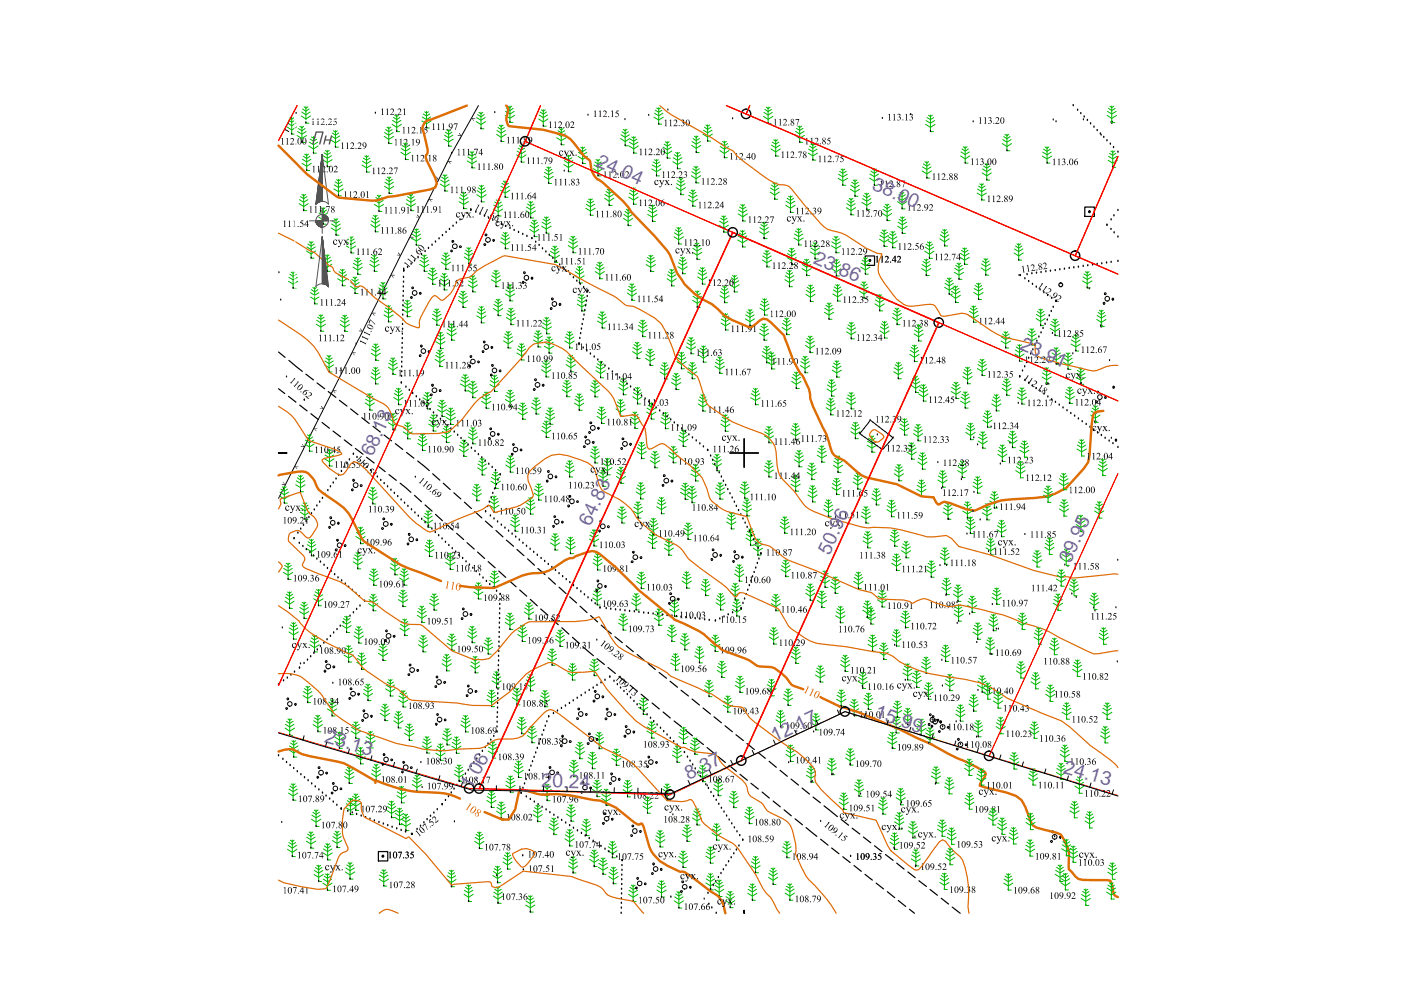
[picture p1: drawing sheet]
<svg xmlns="http://www.w3.org/2000/svg" width="297mm" height="210mm" viewBox="0 0 297 210" stroke-linecap="round" stroke-linejoin="round" font-family="sans-serif">
<defs><g id="words">
<g font-size="4.1" fill="#735cb8">
<text x="126.2" y="35.1" transform="rotate(24 126.2 35.1)">24.04</text>
<text x="184.7" y="40" transform="rotate(24 184.7 40)">38.00</text>
<text x="172.3" y="55.8" transform="rotate(24 172.3 55.8)">23.86</text>
<text x="216" y="74" transform="rotate(23 216 74)">23.91</text>
<text x="79" y="97" transform="rotate(-66 79 97)">68.13</text>
<text x="125.1" y="111.7" transform="rotate(-65 125.1 111.7)">64.83</text>
<text x="175.9" y="117.9" transform="rotate(-66 175.9 117.9)">50.96</text>
<text x="226.9" y="119.5" transform="rotate(-66 226.9 119.5)">39.95</text>
<text x="185.3" y="152.1" transform="rotate(19 185.3 152.1)">15.99</text>
<text x="68.7" y="157.4" transform="rotate(16 68.7 157.4)">23.13</text>
<text x="164.3" y="157.4" transform="rotate(-25 164.3 157.4)">12.17</text>
<text x="99.9" y="167.6" transform="rotate(-61 99.9 167.6)">1.06</text>
<text x="114.8" y="166.9" transform="rotate(2 114.8 166.9)">20.24</text>
<text x="146" y="165.3" transform="rotate(-25 146 165.3)">8.37</text>
<text x="225.3" y="163.8" transform="rotate(16 225.3 163.8)">24.13</text>
</g>
</g></defs>
<!-- layer: 82323000 -->
<path d="M101.4 22.4a418.2 418.2 0 0 0-14.7 28.3l-27.6 55" fill="none" stroke="#000" stroke-width=".21"/>
<g fill="#000">
<path d="M92.5 37.4l.4 .7-.7-.1h.6zM95 34.2h.8l-.1 .1-.5-.1 .3 .5v.1zM97.3 28.3l.1-.1 .3 .7-.7-.1 .1-.1h.6zM100.1 25l.7 .1-.1 .1-.5-.1 .3 .6zM83 58.3h.7v.1h-.6l.3 .5zM84.5 53.5l.4 .6-.1 .1-.7-.1h.7l-.4-.5zM87 50.2h.7v.2l-.6-.1 .3 .5zM88.5 45.5l.4 .6h-.7l.6-.1-.4-.4zM91 42.2h.7v.1h-.6l.3 .5zM72.1 78l.5 .7-.8-.1h.7zM74.7 74.7l.7 .1v.1l-.6-.1 .3 .6zM76.4 69.6l.4 .7-.7-.1v-.1h.6z"/>
<path d="M79 66.3h.7l-.1 .2-.6-.1 .4 .6zM80.4 61.6l.4 .6h-.7v-.1h.6zM62.6 98.8l.7 .1h-.6l.3 .6zM64.1 94.1l.4 .6h-.7v-.1h.6zM66.6 90.8h.8l-.7 .1 .4 .5zM68.1 86.1l.5 .5-.1 .1h-.7l.6-.1-.4-.5zM70.7 82.8h.7l-.1 .1h-.5l.3 .5zM60 102.2l.4 .6-.7-.1 .1-.1 .5 .1z"/>
</g>
<g fill="none" stroke="#000" stroke-width=".25">
<path d="M59.1 74.6l1.4 1.2M61.3 76.4l2.8 2.3M64.9 79.3l1.6 1.3M59.1 82.4l1.3 1M61.2 84l1.5 1.3M63.5 85.9l1.6 1.2M65.9 87.7l1.6 1.2M67.2 81.2l1.6 1.2M68.3 89.6l1.6 1.2M69.6 83l1.6 1.2M70.6 91.4l1.6 1.2M72 84.9l1.6 1.2"/>
<path d="M73 93.3l1.6 1.2M74.3 86.7l1.6 1.2M75.4 95.1l1.6 1.2M76.7 88.6l1.6 1.2M77.7 96.9l1.6 1.3M79.1 90.4l1.5 1.2M80.1 98.8l1.6 1.2M81.4 92.2l1.6 1.3M83.8 94.1l1.6 1.2M86.2 95.9l1.6 1.3M88.6 97.7l2.4 2.1M82.5 100.6l1.5 1.3"/>
<path d="M84.8 102.4l2.3 2M87.9 105l1.5 1.4M90.1 107.1l1.5 1.3M91.7 100.5l1.6 1.3M92.3 109.1l1.5 1.3M94 102.4l1.5 1.4M94.6 111l1.5 1.4M96.2 104.5l1.5 1.3M96.8 113.1l1.5 1.3M98.5 106.5l1.4 1.3M99 115.1l1.5 1.3M100.7 108.5l1.5 1.3"/>
<path d="M101.3 117.1l1.4 1.3M102.9 110.5l1.5 1.3M103.5 119.1l1.5 1.3M105.2 112.5l1.4 1.3M107.4 114.5l1.5 1.3M109.6 116.5l1.5 1.3M111.8 118.5l1.5 1.3M105.7 121.1l1.5 1.3M108 123.1l1.4 1.3M110.2 125.1l1.5 1.3M112.4 127.1l1.5 1.3M114 120.5l1.6 1.3"/>
<path d="M114.6 129.1l1.6 1.3M116.3 122.5l1.5 1.4M116.9 131.1l1.5 1.4M118.5 124.5l1.5 1.4M119.1 133.1l1.5 1.4M120.8 126.5l1.5 1.3M121.4 135.1l1.5 1.3M123 128.5l1.5 1.4M123.6 137.1l2.2 1.9M125.2 130.5l1.5 1.4M126.6 139.7l1.5 1.2M127.5 132.5l2.1 1.9"/>
<path d="M130.4 135l1.6 1.3M132.8 136.9l1.5 1.3M135.1 138.8l1.5 1.2M128.9 141.5l1.6 1.3M131.2 143.4l1.6 1.3M133.6 145.3l1.5 1.3M135.9 147.2l1.6 1.3M137.4 140.7l1.5 1.2M138.3 149.1l1.5 1.2M139.7 142.6l1.6 1.2M140.6 151l1.5 1.2M142.1 144.4l1.5 1.3"/>
<path d="M142.9 152.9l1.6 1.2M144.4 146.3l1.6 1.3M145.2 154.7l1.6 1.3M146.7 148.2l1.6 1.3M147.6 156.6l1.5 1.3M149.1 150.1l1.5 1.3M149.9 158.5l1.6 1.3M151.4 152l1.6 1.2M153.7 153.9l1.6 1.3M156 155.8l1.6 1.2M158.4 157.6l1.5 1.3M160.7 159.6l1.6 1.2"/>
<path d="M152.2 160.4l1.6 1.3M154.6 162.3l1.5 1.2M156.9 164.2l1.6 1.2M159.2 166.1l1.6 1.2M161.6 167.9l1.5 1.3M163.1 161.4l1.5 1.3M163.9 169.8l1.5 1.3M165.4 163.3l1.5 1.3M166.2 171.7l1.6 1.3M167.7 165.2l1.6 1.3M168.6 173.6l1.5 1.3M170.1 167.1l1.5 1.3"/>
<path d="M170.9 175.5l2.3 1.8M172.4 169l1.5 1.2M174 177.9l1.6 1.3M174.7 170.9l2.8 2.2M176.3 179.8l1.6 1.2M178.4 173.7l1.5 1.3M180.7 175.6l1.6 1.2M183 177.5l1.6 1.2M185.4 179.3l1.6 1.3M178.7 181.7l1.6 1.2M181.1 183.5l1.5 1.2M183.4 185.4l1.6 1.2"/>
<path d="M185.8 187.2l1.5 1.3M187.7 181.2l1.7 1.2M188.1 189.1l1.6 1.2M190.1 183l1.6 1.3M190.5 190.9l1.5 1.3M192.5 184.9l1.6 1.2M192.8 192.8l1.1 .8M194.8 186.7l1.6 1.3M197.2 188.6l1.6 1.2M199.6 190.5l1.5 1.2M201.9 192.3l1.7 1.3"/>
</g>
<!-- layer: SC007 -->
<g fill="none" stroke="#000" stroke-width=".25">
<path d="M183.4 54.3h2v2h-2zM80.2 180.6h2v1.9h-2z"/>
<circle cx="184.4" cy="55.2" r=".19"/>
<circle cx="81.2" cy="181.5" r=".19"/>
</g>
<g fill="none" stroke="#00b800" stroke-width=".21">
<path d="M60.9 26.9l.9 .7 1.1-.7M61 26.1l.8 .6 .9-.6M61.2 25.5l.6 .4 .8-.4M61.5 25l.3 .3 .5-.3M61.8 24.9v3.5h.7M63 28.7l1 .6 1-.6M63.1 27.9l.9 .5 .9-.5M63.3 27.3l.7 .4 .7-.4M63.6 26.8l.4 .3 .4-.3M63.9 24.6l1 .6 .9-.6M64 23.7l.9 .6 .8-.6M64 26.8v3.4h.6"/>
<path d="M64.1 34.6l.9 .7 1-.7M64.1 33.8l.9 .5 .9-.5M64.2 23.1l.7 .5 .6-.5M64.3 33.1l.7 .5 .7-.5M64.5 22.6l.4 .3 .4-.3M64.6 32.7l.4 .3 .4-.3M64.9 22.6v3.5h.6M65 32.6v3.6h.7M65.4 30.9l1.1 .7 .9-.7M65.6 30.1l.9 .6 .9-.6M65.8 29.5l.7 .4 .6-.4M66 29l.5 .3 .3-.3"/>
<path d="M66.5 29v3.5h.6M68.4 33.9l1 .6 1-.6M68.5 33l.9 .6 .9-.6M68.7 32.4l.7 .4 .7-.4M69 31.9l.4 .3 .4-.3M69.4 31.9v3.4h.6M70.1 29.7l1 .6 1-.6M70.2 28.8l.9 .6 .9-.6M70.4 28.2l.7 .5 .7-.5M70.7 27.7l.4 .3 .4-.3M70.9 39.2l.9 .6 .8-.6M71.1 38.6l.7 .4 .7-.4"/>
<path d="M71.1 27.7v3.5h.7M71.4 38.1l.4 .3 .4-.3M71.8 38v3.5h.6M76.8 35l.9 .6 1-.6M76.8 34.2l.9 .5 .9-.5M77 33.5l.7 .5 .7-.5M77.3 33.1l.4 .2 .4-.2M77.7 33v3.5h.7M81.4 28.9l1 .6 1-.6M81.5 28.1l.9 .6 1-.6M81.5 39.5l1 .6 1-.6M81.6 38.7l.9 .5 .9-.5"/>
<path d="M81.7 27.5l.7 .4 .7-.4M81.8 38l.7 .5 .7-.5M82 27l.4 .3 .4-.3M82.1 37.5l.4 .3 .4-.3M82.4 26.9v3.5h.7M82.5 37.5v3.5h.6M83.1 26.4l1 .6 1-.6M83.2 25.5l.9 .6 .9-.6M83.4 24.9l.7 .5 .7-.5M83.7 24.4l.4 .3 .4-.3M84.1 24.4v3.5h.7M85 32.3l1 .6 1-.6"/>
<path d="M85.1 31.5l.9 .5 .9-.5M85.3 30.9l.7 .4 .7-.4M85.6 30.4l.4 .2 .4-.2M86 30.3v3.5h.6M89.5 25.7l.9 .5 1-.5M89.5 24.8l.9 .6 .9-.6M89.7 24.2l.7 .4 .7-.4M90 23.7l.4 .3 .4-.3M90.4 23.6v3.5h.7M93.3 39l1 .6 1-.6M93.4 38.2l.9 .5 .9-.5M93.6 37.5l.7 .5 .7-.5"/>
<path d="M93.9 37.1l.4 .3 .4-.3M94.1 29.5l1 .6 1-.6M94.2 28.7l.9 .5 .9-.5M94.3 37v3.5h.7M94.4 28l.7 .5 .7-.5M94.7 27.6l.4 .3 .4-.3M95.1 27.5v3.5h.7M99.1 34.1l1 .6 .9-.6M99.2 33.3l.9 .5 .9-.5M99.4 32.6l.7 .5 .7-.5M99.7 32.2l.4 .3 .4-.3M100.1 32.1v3.5h.6"/>
<path d="M101 25.8l1 .6 1-.6M101 24.9l1 .6 .9-.6M101.3 24.3l.7 .5 .7-.5M101.4 39.8l.7 .5 .7-.5M101.6 23.8l.4 .3 .4-.3M101.7 39.3l.4 .3 .4-.3M102 23.8v3.5h.6M102.1 39.3v3.5h.6M105.3 28.5l1 .6 1-.6M105.4 27.7l.9 .5 .8-.5M105.6 27.1l.7 .4 .6-.4M105.9 26.5l.4 .3 .4-.3"/>
<path d="M106.2 39.5l.9 .5 .9-.5M106.3 26.5v3.5h.6M106.4 38.9l.7 .4 .7-.4M106.7 38.4l.4 .3 .4-.3M107.1 24.5l1 .6 1-.6M107.1 38.4v3.4h.6M107.2 23.6l.9 .6 .9-.6M107.4 23l.7 .5 .7-.5M107.7 22.5l.4 .3 .4-.3M108.1 22.5v3.5h.7M109.6 32.9l.9 .6 1-.6M109.6 32l.9 .6 .9-.6"/>
<path d="M109.9 31.4l.6 .4 .8-.4M110.2 30.9l.3 .3 .5-.3M110.5 30.9v3.5h.7M114.2 25.2l1 .7 1-.7M114.3 24.4l.9 .5 .9-.5M114.5 23.7l.7 .5 .7-.5M114.8 23.3l.4 .3 .4-.3M115.2 23.2v3.6h.6M115.4 37.4l.9 .6 1-.6M115.4 36.5l.9 .6 .9-.6M115.7 35.9l.6 .5 .7-.5M116 35.4l.3 .3 .5-.3"/>
<path d="M116.3 35.4v3.5h.7M118 29.2l1 .6 1-.6M118.1 28.4l.9 .5 .9-.5M118.3 27.7l.7 .5 .7-.5M118.6 27.3l.4 .3 .4-.3M119 27.2v3.5h.6M119.5 34.9l1 .6 1-.6M119.6 34l.9 .6 1-.6M119.8 33.4l.7 .5 .7-.5M120.1 32.9l.4 .3 .4-.3M120.5 32.9v3.5h.7M122.6 33.1l.9 .7 1-.7"/>
<path d="M122.6 32.3l.9 .6 .9-.6M122.9 31.7l.6 .4 .7-.4M123.1 31.2l.4 .3 .5-.3M123.5 31.2v3.5h.7M125.8 35.8l1 .6 1-.6M125.9 35l.9 .5 .9-.5M126.1 34.3l.7 .5 .7-.5M126.4 33.8l.4 .3 .4-.3M126.8 33.8v3.5h.6M131.6 29.4l.9 .6 1-.6M131.7 28.6l.8 .5 .9-.5M131.9 27.9l.6 .5 .7-.5"/>
<path d="M132.1 27.4l.4 .3 .4-.3M132.5 27.4v3.5h.7M133.4 30.9l1 .7 .9-.7M133.4 30.1l1 .6 .9-.6M133.6 29.5l.8 .4 .6-.4M133.9 39.8l.4 .3 .4-.3M133.9 29l.5 .3 .3-.3M134.3 39.8v3.5h.7M134.4 29v3.5h.6M138.2 35.8l1 .6 1-.6M138.3 35l.9 .5 .9-.5M138.5 34.3l.7 .5 .7-.5"/>
<path d="M138.6 24.8l1.1 .6 .9-.6M138.8 24l.9 .6 .8-.6M138.8 33.9l.4 .2 .4-.2M138.9 23.4l.8 .4 .6-.4M139.2 33.8v3.5h.6M139.2 22.9l.5 .3 .3-.3M139.7 22.8v3.5h.6M140.5 32l1 .6 1-.6M140.6 31.2l.9 .6 .9-.6M140.8 30.6l.7 .4 .7-.4M141.1 30.1l.4 .3 .4-.3M141.5 30v3.5h.6"/>
<path d="M142.7 34.3l.9 .6 1.1-.6M142.7 33.4l.9 .6 1-.6M143 32.8l.6 .4 .8-.4M143.3 32.3l.3 .3 .5-.3M143.4 39.8l1 .6 .9-.6M143.5 38.9l.9 .6 .8-.6M143.6 32.3v3.5h.7M143.7 38.3l.7 .4 .6-.4M144 37.8l.4 .3 .4-.3M144.4 37.8v3.5h.6M146.6 37.3l1 .6 .9-.6M146.6 30.8l1 .7 1-.7"/>
<path d="M146.7 36.4l.9 .6 .9-.6M146.7 30l.9 .6 .9-.6M146.9 35.8l.7 .4 .7-.4M146.9 29.4l.7 .4 .7-.4M147.2 35.3l.4 .3 .4-.3M147.2 28.9l.4 .3 .4-.3M147.6 35.3v3.5h.6M147.6 28.8v3.5h.7M149.1 28.4l.9 .6 1-.6M149.1 27.6l.9 .6 1-.6M149.4 27l.6 .4 .7-.4M149.6 26.5l.4 .3 .5-.3"/>
<path d="M150 26.5v3.4h.7M152.6 31.9l1 .7 1-.7M152.7 31.1l.9 .5 .9-.5M152.9 30.4l.7 .5 .7-.5M153.2 30l.4 .3 .4-.3M153.6 29.9v3.5h.6M161.9 24.7l1 .6 1-.6M162 23.8l.9 .6 .8-.6M162.2 23.2l.7 .5 .7-.5M162.5 22.7l.4 .3 .4-.3M162.9 22.7v3.5h.6M163.4 39.9l.9 .5 .8-.5"/>
<path d="M163.4 31.6l1.1 .6 .9-.6M163.6 30.8l.9 .5 .9-.5M163.6 39.2l.7 .5 .6-.5M163.7 30.1l.8 .5 .6-.5M163.8 38.8l.5 .3 .3-.3M164 29.6l.5 .3 .3-.3M164.3 38.7v3.5h.6M164.5 29.6v3.5h.6M168.6 28.7l.9 .6 1.1-.6M168.7 27.9l.8 .5 1-.5M168.9 27.2l.6 .4 .8-.4M169.2 26.8l.3 .2 .5-.2"/>
<path d="M169.5 26.7v3.5h.7M171.4 32.5l.9 .6 1-.6M171.5 31.6l.8 .6 .9-.6M171.7 31l.6 .5 .7-.5M171.9 30.5l.4 .3 .4-.3M172.3 30.5v3.5h.7M177.7 37.8l1 .6 1-.6M177.8 37l.9 .5 .9-.5M178 36.3l.7 .4 .7-.4M178.3 35.9l.4 .2 .4-.2M178.7 35.8v3.5h.6M180.4 39.3l.9 .5 .9-.5"/>
<path d="M180.6 38.7l.7 .4 .6-.4M180.9 38.2l.4 .2 .4-.2M181.3 38.1v3.5h.6M184.4 37.8l1 .6 1-.6M184.4 36.9l1 .6 .9-.6M184.7 36.3l.7 .4 .7-.4M185 35.8l.4 .3 .4-.3M185.4 35.8v3.5h.6M195.5 36.2l1 .7 1-.7M195.6 35.4l.9 .5 .9-.5M195.8 34.8l.7 .4 .7-.4M196.1 34.3l.4 .3 .4-.3"/>
<path d="M196.3 26.4l1 .6 .9-.6M196.3 25.6l1 .5 .9-.5M196.5 34.2v3.6h.6M196.6 24.9l.7 .5 .7-.5M196.9 24.4l.4 .3 .4-.3M197.3 24.4v3.5h.6M203.7 33.1l.9 .6 1-.6M203.8 32.2l.8 .6 .9-.6M204 31.6l.6 .4 .7-.4M204.3 31.1l.3 .3 .5-.3M204.6 31.1v3.5h.7M207.5 39.5l.7 .4 .6-.4"/>
<path d="M207.7 39l.5 .2 .3-.2M208.2 38.9v3.5h.6M208.2 36.7l1 .6 1-.6M208.3 35.8l.9 .6 .9-.6M208.5 35.2l.7 .4 .7-.4M208.8 34.7l.4 .3 .4-.3M209.2 34.7v3.5h.6M212.5 30.4l1 .7 1-.7M212.6 29.6l.9 .5 .9-.5M212.8 29l.7 .4 .7-.4M213.1 28.5l.4 .3 .4-.3M213.5 28.4v3.6h.6"/>
<path d="M221 33.1l1 .6 1-.6M221.1 32.3l.9 .5 .9-.5M221.3 31.6l.7 .5 .7-.5M221.6 31.2l.4 .3 .4-.3M222 31.1v3.5h.6M235 34l.9 .6 1-.6M235 33.1l.9 .6 .9-.6M235.2 32.5l.7 .4 .7-.4M235.5 32l.4 .3 .4-.3M235.9 32v3.5h.7M61.2 59.6l.9 .6 1-.6M61.3 58.8l.8 .6 .9-.6"/>
<path d="M61.5 58.2l.6 .4 .7-.4M61.7 57.7l.4 .3 .4-.3M62.1 57.7v3.4h.7M63.4 43.2l1 .6 1-.6M63.5 42.3l.9 .6 .9-.6M63.7 41.7l.7 .4 .7-.4M64 41.2l.4 .3 .4-.3M64.4 41.2v3.5h.6M65 53.2l1 .6 .9-.6M65.1 52.4l.9 .5 .8-.5M65.3 51.7l.7 .5 .6-.5M65.6 51.3l.4 .3 .4-.3"/>
<path d="M66 51.2v3.5h.6M67.6 46l.9 .7 1-.7M67.6 45.2l.9 .5 .9-.5M67.9 44.5l.6 .5 .7-.5M68.1 44.1l.4 .3 .4-.3M68.4 56l1 .6 1-.6M68.5 55.2l.9 .6 .9-.6M68.5 44v3.5h.7M68.7 54.5l.7 .5 .7-.5M69 54.1l.4 .3 .4-.3M69.4 54v3.5h.6M70.2 48.3l1 .7 1-.7"/>
<path d="M70.3 47.5l.9 .6 .9-.6M70.5 46.9l.7 .4 .7-.4M70.8 40l1 .6 1-.6M70.8 46.4l.4 .3 .4-.3M71.2 46.4v3.5h.7M71.6 59.1l1 .6 1-.6M71.7 58.3l.9 .5 .9-.5M71.9 57.6l.7 .4 .7-.4M72.2 57.2l.4 .2 .4-.2M72.6 57.1v3.5h.6M73.4 52.2l1 .5 1-.5M73.5 51.3l.9 .6 .9-.6"/>
<path d="M73.7 50.7l.7 .4 .7-.4M74 50.2l.4 .3 .4-.3M74.4 59.9l.9 .6 .9-.6M74.4 50.2v3.4h.7M74.6 59.3l.7 .4 .6-.4M74.8 56.6l1.1 .7 .9-.7M74.8 58.8l.5 .3 .3-.3M74.9 55.8l1 .6 .9-.6M75.1 55.2l.8 .4 .6-.4M75.3 58.7v3.5h.6M75.4 54.7l.5 .3 .3-.3M75.9 54.7v3.5h.6"/>
<path d="M78.4 56l1 .6 1-.6M78.5 55.2l.9 .6 .9-.6M78.6 47.6l1 .7 1-.7M78.7 46.8l.9 .6 .9-.6M78.7 54.6l.7 .4 .7-.4M78.9 46.2l.7 .4 .7-.4M79 54.1l.4 .3 .4-.3M79.2 45.7l.4 .3 .4-.3M79.4 43.3l.9 .6 1-.6M79.4 54.1v3.4h.6M79.5 42.5l.8 .6 .9-.6M79.6 45.6v3.5h.6"/>
<path d="M79.7 41.9l.6 .4 .7-.4M80 41.4l.3 .3 .5-.3M80.3 41.4v3.4h.7M80.8 59.9l.4 .3 .4-.3M81.2 59.9v3.5h.6M86.1 43.2l1 .6 1-.6M86.2 42.3l.9 .6 .9-.6M86.4 41.7l.7 .4 .7-.4M86.7 41.2l.4 .3 .4-.3M87.1 41.2v3.5h.7M87.3 50.5l1 .6 .9-.6M87.4 49.7l.9 .5 .9-.5"/>
<path d="M87.6 49l.7 .4 .6-.4M87.9 48.6l.4 .2 .4-.2M88.3 48.5v3.5h.6M89 56l1 .6 .9-.6M89.1 55.2l.9 .6 .8-.6M89.3 54.6l.7 .4 .6-.4M89.6 54.1l.4 .3 .4-.3M90 54.1v3.4h.6M90.7 58.8l1 .6 1-.6M90.8 58l.9 .5 .9-.5M91 57.3l.7 .5 .7-.5M91.3 56.9l.4 .3 .4-.3"/>
<path d="M91.7 56.8v3.5h.7M93.2 59.9l1 .7 1-.7M93.3 59.1l.9 .6 .9-.6M93.5 58.5l.7 .4 .7-.4M93.6 55.6l.9 .6 1-.6M93.6 54.7l.9 .6 .9-.6M93.8 58l.4 .3 .4-.3M93.9 54.1l.6 .5 .8-.5M94.1 53.6l.4 .3 .5-.3M94.2 58v3.5h.6M94.5 53.6v3.5h.7M97.3 42.8l1 .5 1-.5"/>
<path d="M97.4 41.9l.9 .6 .9-.6M97.6 41.3l.7 .4 .7-.4M97.9 40.8l.4 .3 .4-.3M98.3 40.7v3.5h.7M98.4 54.5l1 .6 1-.6M98.5 53.7l.9 .5 .9-.5M98.7 53l.7 .5 .7-.5M99 52.5l.4 .3 .4-.3M99.4 59.6l.8 .5 .9-.5M99.4 52.5v3.5h.6M99.6 58.9l.6 .5 .7-.5M99.8 58.5l.4 .3 .4-.3"/>
<path d="M100.2 58.4v3.5h.7M101.1 41.3l1 .6 1-.6M101.2 40.4l.9 .6 .9-.6M104.2 59.3l1 .6 1-.6M104.3 58.5l.9 .5 .8-.5M104.5 57.8l.7 .5 .7-.5M104.6 44.3l1 .6 1-.6M104.7 43.5l.9 .5 .9-.5M104.8 57.4l.4 .2 .4-.2M104.9 42.8l.7 .5 .7-.5M105.2 57.3v3.5h.6M105.2 42.4l.4 .2 .4-.2"/>
<path d="M105.6 42.3v3.5h.7M106.1 40.3l1 .6 1-.6M106.1 51.3l1 .6 1-.6M106.2 50.4l.9 .6 .9-.6M106.4 49.8l.7 .4 .7-.4M106.7 49.3l.4 .3 .4-.3M107.1 49.3v3.4h.7M111.5 44.7l1 .6 1-.6M111.6 43.9l.9 .6 .9-.6M111.8 43.3l.7 .4 .7-.4M112.1 42.8l.4 .3 .4-.3M112.3 48.6l1 .7 1-.7"/>
<path d="M112.4 47.8l.9 .6 .9-.6M112.5 42.7v3.5h.7M112.6 47.2l.7 .4 .7-.4M112.9 46.7l.4 .3 .4-.3M113.3 46.7v3.5h.6M114.9 48l.9 .6 1-.6M114.9 47.1l.9 .6 .9-.6M115.1 46.5l.7 .4 .7-.4M115.4 46l.4 .3 .4-.3M115.8 46v3.4h.7M116.6 54.1l1 .6 1-.6M116.7 53.3l.9 .5 .9-.5"/>
<path d="M116.9 52.7l.7 .4 .7-.4M117.2 52.2l.4 .3 .4-.3M117.6 52.2v3.4h.7M120.5 52.1l1 .6 1-.6M120.6 51.2l.9 .6 .9-.6M120.8 50.6l.7 .5 .7-.5M121.1 50.1l.4 .3 .4-.3M121.5 50.1v3.5h.6M121.9 58.5l1 .6 1-.6M122 57.6l.9 .6 .8-.6M122.2 57l.7 .4 .7-.4M122.5 56.5l.4 .3 .4-.3"/>
<path d="M122.9 56.5v3.5h.6M124.2 44.2l1 .5 1-.5M124.3 43.3l.9 .6 .9-.6M124.5 42.7l.7 .4 .7-.4M124.8 42.2l.4 .3 .4-.3M125.2 42.2v3.4h.6M126.2 57.6l1 .6 .9-.6M126.3 56.7l.9 .6 .9-.6M126.5 56.1l.7 .5 .6-.5M126.7 55.6l.5 .3 .4-.3M127.2 55.6v3.5h.6M128.2 42l1 .7 .9-.7"/>
<path d="M128.3 41.2l.9 .6 .8-.6M128.5 40.6l.7 .4 .6-.4M128.7 40.1l.5 .3 .3-.3M129.2 40v3.6h.6M132.2 46.3l1 .6 1-.6M132.3 45.5l.9 .6 .9-.6M132.5 44.8l.7 .5 .7-.5M132.8 44.4l.4 .3 .4-.3M133.2 44.3v3.5h.6M133.3 41.8l1 .6 1-.6M133.4 40.9l.9 .6 .9-.6M133.6 40.3l.7 .5 .7-.5"/>
<path d="M137 56.1l1 .6 1-.6M137.1 55.2l.9 .6 .9-.6M137.3 54.6l.7 .4 .7-.4M137.3 45.5l1 .6 1-.6M137.4 44.6l.9 .6 .9-.6M137.6 54.1l.4 .3 .4-.3M137.6 44l.7 .4 .7-.4M137.9 43.5l.4 .3 .4-.3M138 54.1v3.5h.6M138.3 43.4v3.5h.7M141.4 59.1l1 .6 1-.6M141.5 58.3l.9 .5 .9-.5"/>
<path d="M141.7 57.6l.7 .5 .7-.5M142 57.2l.4 .2 .4-.2M142.4 57.1v3.5h.6M142.9 50.2l1 .6 1-.6M143 49.4l.9 .6 .9-.6M143.2 48.7l.7 .5 .7-.5M143.5 48.3l.4 .3 .4-.3M143.7 56.6l1 .6 1-.6M143.8 55.7l.9 .6 .9-.6M143.9 48.2v3.5h.6M144 55.1l.7 .4 .7-.4M144.3 54.6l.4 .3 .4-.3"/>
<path d="M144.7 54.5v3.5h.7M145.9 42.2l1 .6 1-.6M146 41.4l.9 .6 .9-.6M146.2 40.8l.7 .4 .7-.4M146.5 40.3l.4 .3 .4-.3M146.8 53.5l1 .6 1-.6M146.9 40.3v3.4h.6M146.9 52.7l.9 .5 .9-.5M147.1 52l.7 .5 .7-.5M147.4 51.6l.4 .2 .4-.2M147.8 51.5v3.5h.6M147.9 58.7l1 .7 1-.7"/>
<path d="M148 57.9l.9 .5 .9-.5M148.2 57.2l.7 .5 .7-.5M148.5 56.8l.4 .3 .4-.3M148.9 56.7v3.5h.7M152.4 47.8l1.1 .5 .9-.5M152.6 46.9l.9 .6 .8-.6M152.8 46.3l.7 .4 .6-.4M153 45.8l.5 .3 .3-.3M153.5 45.8v3.4h.6M154.8 59.5l.9 .6 .9-.6M155 58.9l.7 .5 .7-.5M155.3 58.4l.4 .3 .4-.3"/>
<path d="M155.7 58.4v3.5h.7M156.4 50.9l1 .6 1-.6M156.5 45.3l1 .7 1-.7M156.5 50l.9 .6 .9-.6M156.6 44.5l.9 .6 .9-.6M156.7 49.4l.7 .4 .7-.4M156.8 43.9l.7 .4 .7-.4M157 48.9l.4 .3 .4-.3M157.1 43.4l.4 .3 .4-.3M157.4 48.9v3.5h.7M157.5 43.3v3.6h.6M161 49.1l1 .6 1-.6"/>
<path d="M161.1 48.3l.9 .5 .9-.5M161.3 47.6l.7 .4 .7-.4M161.6 47.2l.4 .2 .4-.2M161.6 55.1l1 .6 1-.6M161.7 54.3l.9 .5 .9-.5M161.9 53.6l.7 .5 .7-.5M162 47.1v3.5h.6M162.2 53.2l.4 .2 .4-.2M162.6 53.1v3.5h.6M163.3 40.7l1 .7 .9-.7M166.4 59.3l1 .6 1-.6M166.5 58.5l.9 .5 .9-.5"/>
<path d="M166.6 43.5l1 .7 1-.7M166.7 42.7l.9 .5 .9-.5M166.7 57.8l.7 .5 .7-.5M166.9 42l.7 .5 .7-.5M166.9 54.6l1 .6 .9-.6M167 53.8l.9 .5 .8-.5M167 57.4l.4 .2 .4-.2M167.2 41.6l.4 .3 .4-.3M167.2 53.1l.7 .5 .6-.5M167.4 57.3v3.5h.6M167.5 52.7l.4 .2 .4-.2M167.6 41.5v3.5h.6"/>
<path d="M167.9 52.6v3.5h.6M168.4 50.5l.9 .6 1-.6M168.4 49.6l.9 .6 .9-.6M168.7 49l.6 .4 .7-.4M169 48.5l.3 .3 .5-.3M169.3 48.4v3.5h.7M170.1 56.9l.9 .6 1-.6M170.1 56.1l.9 .5 .9-.5M170.3 55.5l.7 .4 .7-.4M170.6 55l.4 .3 .4-.3M171 54.9v3.5h.7M171.8 53.4l1 .6 1-.6"/>
<path d="M171.9 52.6l.9 .5 .9-.5M172.1 51.9l.7 .5 .7-.5M172.4 51.5l.4 .3 .4-.3M172.8 51.4v3.5h.7M176.3 52.1l.9 .6 1.1-.6M176.4 57l.9 .6 1-.6M176.4 51.3l.8 .5 1-.5M176.4 56.1l.9 .6 .9-.6M176.6 50.6l.6 .5 .8-.5M176.7 55.5l.6 .5 .7-.5M176.9 50.2l.3 .2 .5-.2M176.9 55l.4 .3 .4-.3"/>
<path d="M177.2 50.1v3.5h.7M177.3 55v3.5h.7M179.5 44l.9 .7 1-.7M179.5 43.2l.9 .5 .9-.5M179.7 42.5l.7 .5 .7-.5M180 42.1l.4 .3 .4-.3M180.3 40.1l1 .6 .9-.6M180.4 42v3.6h.7M182.5 56.6l1 .6 .9-.6M182.6 55.8l.9 .5 .9-.5M182.8 42.9l1 .7 .9-.7M182.8 59.8l.4 .3 .4-.3"/>
<path d="M182.8 55.2l.7 .4 .7-.4M182.9 42.1l.9 .6 .9-.6M183 41.5l.8 .4 .6-.4M183.1 54.7l.4 .2 .4-.2M183.2 59.7v3.5h.6M183.3 41l.5 .3 .4-.3M183.5 54.6v3.5h.6M183.8 40.9v3.6h.6M186.5 50.7l1 .7 1-.7M186.6 49.9l.9 .6 .9-.6M186.8 49.3l.7 .4 .7-.4M187.1 48.8l.4 .3 .4-.3"/>
<path d="M187.1 45.3l1 .6 1-.6M187.2 44.4l.9 .6 .9-.6M187.4 43.8l.7 .4 .7-.4M187.5 48.7v3.5h.6M187.7 43.3l.4 .3 .4-.3M188.1 43.3v3.5h.6M188.3 51.1l1 .5 .9-.5M188.4 50.2l.9 .6 .9-.6M188.6 49.6l.7 .4 .6-.4M188.9 49.1l.4 .3 .4-.3M189.3 49.1v3.4h.6M190.3 42.8l1 .6 .9-.6"/>
<path d="M190.3 48l1 .6 1-.6M190.4 41.9l.9 .6 .9-.6M190.4 47.1l.9 .6 .9-.6M190.6 41.3l.7 .4 .6-.4M190.6 46.5l.7 .4 .7-.4M190.8 40.8l.5 .3 .3-.3M190.9 46l.4 .3 .4-.3M191.3 40.8v3.5h.6M191.3 46v3.5h.7M195.4 56.9l1 .6 1-.6M195.5 56.1l.9 .5 .9-.5M195.7 55.5l.7 .4 .7-.4"/>
<path d="M196 55l.4 .2 .4-.2M196 53.3l1.1 .6 .9-.6M196.2 52.4l.9 .6 .9-.6M196.3 51.8l.8 .4 .6-.4M196.4 54.9v3.5h.6M196.6 51.3l.5 .3 .3-.3M197.1 51.3v3.5h.6M199.3 50.6l1 .7 1-.7M199.3 49.8l1 .6 .9-.6M199.6 49.1l.7 .5 .7-.5M199.9 48.7l.4 .3 .4-.3M200.3 48.6v3.6h.6"/>
<path d="M200.6 59.4l.7 .5 .6-.5M200.9 59l.4 .3 .4-.3M201.3 58.9v3.5h.6M202.4 57.7l.9 .6 1-.6M202.4 56.9l.9 .5 .9-.5M202.6 56.3l.7 .4 .7-.4M202.9 55.8l.4 .3 .4-.3M203.3 55.8v3.4h.7M203.5 54.6l1 .6 1-.6M203.6 53.7l.9 .6 .9-.6M203.8 53.1l.7 .4 .7-.4M204.1 52.6l.4 .3 .4-.3"/>
<path d="M204.5 52.5v3.5h.7M207.2 40.9l1 .6 .9-.6M207.3 40.1l.9 .5 .8-.5M208 56.8l1 .6 1-.6M208.1 56l.9 .5 .9-.5M208.3 55.3l.7 .5 .7-.5M208.6 54.9l.4 .3 .4-.3M209 54.8v3.5h.6M215 53.6l1 .7 1-.7M215.1 52.8l.9 .5 .9-.5M215.3 52.2l.7 .4 .7-.4M215.6 51.7l.4 .3 .4-.3"/>
<path d="M216 51.6v3.6h.6M229.5 59.6l1 .6 1-.6M229.6 58.7l.9 .6 .9-.6M229.8 58.1l.7 .4 .7-.4M230.1 57.6l.4 .3 .4-.3M230.5 57.6v3.4h.7M65.7 62.9l1 .6 1-.6M65.8 62.1l.9 .5 .9-.5M66 61.4l.7 .5 .7-.5M66.3 61l.4 .3 .4-.3M66.7 60.9v3.5h.7M67.1 68.7l.9 .6 1-.6"/>
<path d="M67.1 67.9l.9 .6 .9-.6M67.4 67.3l.6 .4 .7-.4M67.6 66.8l.4 .3 .4-.3M68 66.7v3.5h.7M68.8 77.3l1 .7 .9-.7M68.9 76.5l.9 .6 .9-.6M69.1 75.9l.7 .4 .6-.4M69.3 75.4l.5 .3 .3-.3M69.8 75.4v3.5h.6M72.1 68.8l1 .6 1-.6M72.2 67.9l.9 .6 .9-.6M72.4 67.3l.7 .4 .7-.4"/>
<path d="M72.7 66.8l.4 .3 .4-.3M73.1 66.8v3.5h.6M74.3 60.7l1 .6 .9-.6M78.7 79.9l.9 .6 1-.6M78.7 74.9l1 .6 .9-.6M78.7 79l.9 .6 .9-.6M78.8 74l.9 .6 .9-.6M79 78.4l.6 .5 .7-.5M79 73.4l.7 .5 .6-.5M79.2 72.9l.5 .3 .4-.3M79.2 77.9l.4 .3 .5-.3M79.6 77.9v3.5h.7"/>
<path d="M79.7 72.9v3.5h.6M80.2 61.8l1 .7 1-.7M80.3 61l.9 .6 .9-.6M80.5 60.4l.7 .4 .7-.4M81.4 66.8l1 .6 1-.6M81.5 65.9l.9 .6 .9-.6M81.7 65.3l.7 .4 .7-.4M82 64.8l.4 .3 .4-.3M82.3 77.9l1 .6 1-.6M82.4 64.8v3.4h.6M82.4 77l.9 .6 .9-.6M82.6 76.4l.7 .4 .7-.4"/>
<path d="M82.9 75.9l.4 .3 .4-.3M83.3 75.9v3.5h.6M85.4 65.7l1 .6 1-.6M85.5 64.8l.9 .6 .9-.6M85.7 64.2l.7 .4 .7-.4M86 63.7l.4 .3 .4-.3M86.4 63.6v3.5h.6M91.7 67.5l.9 .6 1-.6M91.7 66.6l.9 .6 .9-.6M91.9 66l.7 .4 .7-.4M92.2 65.5l.4 .3 .4-.3M92.2 76.2l1.1 .6 .9-.6"/>
<path d="M92.4 72.4l1 .6 1-.6M92.4 75.4l.9 .5 .8-.5M92.5 71.6l.9 .5 .9-.5M92.5 74.7l.8 .5 .6-.5M92.6 65.5v3.5h.7M92.7 71l.7 .4 .7-.4M92.8 74.3l.5 .2 .3-.2M93 70.5l.4 .2 .4-.2M93.3 74.2v3.5h.6M93.4 70.4v3.5h.6M94.8 70.6l1 .6 1-.6M94.9 69.8l.9 .6 .9-.6"/>
<path d="M95.1 69.2l.7 .4 .7-.4M95.4 68.7l.4 .3 .4-.3M95.8 68.6v3.5h.6M97.2 63.7l1 .6 .9-.6M97.3 62.9l.9 .5 .9-.5M97.5 62.2l.7 .5 .6-.5M97.7 61.8l.5 .3 .4-.3M97.9 79.9l.7 .4 .7-.4M98.2 61.7v3.5h.6M98.2 79.5l.4 .2 .4-.2M98.6 79.4v3.5h.7M99.3 60.4l.9 .6 1-.6"/>
<path d="M101.1 67l1 .6 .9-.6M101.2 66.1l.9 .6 .9-.6M101.4 65.5l.7 .4 .6-.4M101.7 65l.4 .3 .3-.3M102.1 65v3.5h.6M104.5 79.6l.4 .3 .4-.3M104.6 65.4l1 .6 1-.6M104.7 64.6l.9 .5 .9-.5M104.9 79.5v3.5h.6M104.9 63.9l.7 .5 .7-.5M105.2 63.5l.4 .3 .4-.3M105.6 63.4v3.5h.7"/>
<path d="M106.8 72.3l.9 .6 1.1-.6M106.8 71.4l.9 .6 1-.6M107.1 70.8l.6 .4 .8-.4M107.1 62.3l1 .6 1-.6M107.2 61.5l.9 .5 1-.5M107.4 67.3l.9 .6 1-.6M107.4 70.3l.3 .3 .5-.3M107.4 60.8l.7 .5 .7-.5M107.4 66.5l.9 .6 .9-.6M107.7 65.9l.6 .4 .7-.4M107.7 60.4l.4 .2 .4-.2M107.7 70.3v3.5h.7"/>
<path d="M107.9 65.4l.4 .3 .4-.3M108.1 60.3v3.5h.7M108.3 65.3v3.5h.7M109.6 74.8l1 .6 .9-.6M109.7 74l.9 .5 .9-.5M109.9 73.4l.7 .4 .7-.4M110.2 72.9l.4 .3 .4-.3M110.6 72.9v3.4h.6M113.1 72.1l1 .6 1-.6M113.2 71.2l.9 .6 .9-.6M113.4 70.6l.7 .5 .7-.5M113.7 70.1l.4 .3 .4-.3"/>
<path d="M114.1 70.1v3.5h.6M114.8 78.4l1 .6 1-.6M114.9 77.6l.9 .5 .9-.5M114.9 69.3l1 .6 1-.6M115 68.5l.9 .5 .9-.5M115.1 76.9l.7 .5 .7-.5M115.2 67.8l.7 .4 .7-.4M115.4 73.4l1 .6 1-.6M115.4 76.5l.4 .3 .4-.3M115.5 72.6l.9 .5 .9-.5M115.5 67.4l.4 .2 .4-.2M115.7 71.9l.7 .4 .7-.4"/>
<path d="M115.8 76.4v3.5h.6M115.9 67.3v3.5h.7M116 71.5l.4 .2 .4-.2M116.4 71.4v3.5h.7M119.8 72.3l1 .6 1-.6M119.8 71.5l1 .5 .9-.5M120 77.3l1 .6 1-.6M120.1 70.8l.7 .4 .7-.4M120.1 76.5l.9 .5 .9-.5M120.3 75.8l.7 .5 .7-.5M120.4 70.4l.4 .2 .4-.2M120.6 75.4l.4 .2 .4-.2"/>
<path d="M120.8 70.3v3.5h.6M121 75.3v3.5h.7M122.4 64.5l1 .6 .9-.6M122.5 63.6l.9 .6 .8-.6M122.7 63l.7 .4 .6-.4M122.9 62.5l.5 .3 .3-.3M123.4 62.5v3.5h.6M126.3 78.6l1 .6 1-.6M126.4 77.8l.9 .5 .9-.5M126.6 77.1l.7 .5 .7-.5M126.7 68.1l1 .6 1-.6M126.8 67.2l.9 .6 .9-.6"/>
<path d="M126.9 76.6l.4 .3 .4-.3M127 66.6l.7 .5 .7-.5M127.3 66.1l.4 .3 .4-.3M127.3 76.6v3.5h.7M127.7 66.1v3.5h.6M133 62.1l1 .7 1-.7M133.1 61.3l.9 .6 .9-.6M133.3 60.7l.7 .4 .7-.4M133.6 60.2l.4 .3 .4-.3M134 60.2v3.5h.6M134.1 74.5l1 .6 1-.6M134.2 73.7l.9 .6 .9-.6"/>
<path d="M134.4 73.1l.7 .4 .7-.4M134.7 72.6l.4 .3 .4-.3M135.1 72.6v3.4h.6M135.3 69.9l1 .6 .9-.6M135.4 69l.9 .6 .9-.6M135.6 68.4l.7 .4 .6-.4M135.8 67.9l.5 .3 .4-.3M136.3 67.9v3.5h.6M136.9 76l.9 .6 1.1-.6M136.9 75.1l.9 .6 1-.6M137.2 74.5l.6 .5 .8-.5M137.5 74l.3 .3 .5-.3"/>
<path d="M137.8 74v3.5h.7M140 78.9l.9 .6 1-.6M140 78l.9 .6 .9-.6M140.3 77.4l.6 .4 .7-.4M140.5 76.9l.4 .3 .5-.3M140.9 76.9v3.4h.7M142.7 79.6l.6 .5 .8-.5M143 79.2l.3 .3 .5-.3M143.3 79.1v3.5h.7M143.5 76.7l1 .6 1-.6M143.6 75.8l.9 .6 .9-.6M143.8 75.2l.7 .4 .7-.4"/>
<path d="M144.1 74.7l.4 .3 .4-.3M144.5 74.7v3.5h.6M145.5 73.5l1 .6 1-.6M145.6 72.7l.9 .5 .9-.5M145.8 78.8l1 .6 .9-.6M145.8 72.1l.7 .4 .7-.4M145.9 78l.9 .5 .9-.5M146.1 71.6l.4 .3 .4-.3M146.1 77.3l.7 .5 .6-.5M146.4 76.9l.4 .3 .4-.3M146.5 71.5v3.5h.7M146.8 76.8v3.5h.6"/>
<path d="M146.9 63.7l.9 .6 1-.6M146.9 62.8l.9 .6 .9-.6M147.2 62.2l.6 .5 .7-.5M147.4 61.7l.4 .3 .4-.3M147.8 61.7v3.5h.7M148.2 75.3l.9 .6 1-.6M148.3 74.5l.8 .5 .9-.5M148.5 73.8l.6 .5 .7-.5M148.8 73.4l.3 .3 .5-.3M149.1 73.3v3.5h.7M151.6 77.6l1 .7 1-.7M151.7 76.8l.9 .6 .9-.6"/>
<path d="M151.9 76.2l.7 .4 .7-.4M152.2 75.7l.4 .3 .4-.3M152.6 75.6v3.6h.6M152.7 62.7l.9 .6 1-.6M152.7 61.8l.9 .6 .9-.6M152.9 68.5l.9 .6 1-.6M153 61.2l.6 .4 .7-.4M153 67.6l.8 .6 .9-.6M153.2 67l.6 .4 .7-.4M153.2 60.7l.4 .3 .5-.3M153.5 66.5l.3 .3 .5-.3M153.6 60.7v3.5h.7"/>
<path d="M153.8 66.5v3.5h.7M154.7 60.4l1 .6 1-.6M158 67.6l1 .6 1-.6M158.1 66.8l.9 .5 .9-.5M158.3 66.1l.7 .5 .7-.5M158.6 65.7l.4 .3 .4-.3M159 65.6v3.5h.6M161 70.7l1 .5 1-.5M161.1 65.3l1 .6 1-.6M161.1 69.8l.9 .6 .9-.6M161.2 64.5l.9 .5 .9-.5M161.3 69.2l.7 .4 .7-.4"/>
<path d="M161.4 63.8l.7 .5 .7-.5M161.6 68.7l.4 .3 .4-.3M161.6 75.4l1 .6 1-.6M161.7 74.5l.9 .6 .8-.6M161.7 63.4l.4 .3 .4-.3M161.9 73.9l.7 .5 .7-.5M162 68.7v3.4h.6M162.1 63.3v3.5h.7M162.2 73.4l.4 .3 .4-.3M162.6 73.4v3.5h.6M162.6 76.8l1 .5 1-.5M162.7 75.9l.9 .6 .9-.6"/>
<path d="M162.9 75.3l.7 .4 .7-.4M163.2 74.8l.4 .3 .4-.3M163.6 74.7v3.5h.7M165.8 69.4l1 .7 1-.7M165.9 68.6l.9 .5 .9-.5M166.1 67.9l.7 .5 .7-.5M166.4 67.5l.4 .3 .4-.3M166.8 67.4v3.6h.6M168.1 79.4l.7 .4 .7-.4M168.4 78.9l.4 .3 .4-.3M168.8 78.9v3.5h.7M169.7 77.5l1 .6 1-.6"/>
<path d="M169.8 76.7l.9 .5 .9-.5M170 76l.7 .5 .7-.5M170.3 75.6l.4 .3 .4-.3M170.7 75.5v3.5h.6M170.8 73.2l.9 .7 1-.7M170.9 72.4l.8 .5 .9-.5M170.9 62.4l.9 .6 1-.6M170.9 61.6l.9 .5 .9-.5M171.1 71.8l.6 .4 .7-.4M171.2 60.9l.6 .5 .7-.5M171.4 71.3l.3 .3 .5-.3M171.5 60.5l.3 .2 .5-.2"/>
<path d="M171.7 71.2v3.6h.7M171.8 60.4v3.5h.7M174.8 66.2l1 .6 .9-.6M174.9 65.4l.9 .5 .9-.5M175.1 64.7l.7 .5 .6-.5M175.4 64.3l.4 .3 .4-.3M175.8 64.2v3.5h.6M176.4 78.5l1 .6 1-.6M176.5 77.6l.9 .6 .9-.6M176.6 62.3l1 .6 1-.6M176.7 61.5l.9 .5 .9-.5M176.7 77l.7 .4 .7-.4"/>
<path d="M176.9 60.8l.7 .5 .7-.5M177 76.5l.4 .3 .4-.3M177.2 60.4l.4 .3 .4-.3M177.4 76.5v3.5h.7M177.6 60.3v3.5h.6M179.5 70.4l1 .6 1-.6M179.6 69.5l.9 .6 .9-.6M179.8 68.9l.7 .4 .7-.4M180.1 68.4l.4 .3 .4-.3M180.5 68.3v3.5h.6M182.2 61.7l1 .7 1-.7M182.3 60.9l.9 .5 .9-.5"/>
<path d="M182.5 60.2l.7 .5 .7-.5M185.5 64.4l1 .7 1-.7M185.6 63.6l.9 .5 .9-.5M185.8 62.9l.7 .5 .7-.5M186.1 62.5l.4 .3 .4-.3M186.5 62.4v3.5h.7M186.6 70.1l.9 .7 1-.7M186.6 69.3l.9 .6 .9-.6M186.9 68.7l.6 .4 .7-.4M187.1 68.2l.4 .3 .4-.3M187.5 68.2v3.5h.7M189.2 67.3l1 .6 1-.6"/>
<path d="M189.3 66.5l.9 .5 .9-.5M189.5 78.8l1 .6 1-.6M189.5 65.8l.7 .5 .7-.5M189.6 78l.9 .5 .9-.5M189.8 65.4l.4 .3 .4-.3M189.8 77.3l.7 .5 .7-.5M190.1 76.9l.4 .2 .4-.2M190.2 65.3v3.5h.6M190.5 76.8v3.5h.6M192.9 75.1l1 .7 1-.7M193 74.3l.9 .5 .9-.5M193.2 73.7l.7 .4 .7-.4"/>
<path d="M193.5 73.2l.4 .3 .4-.3M193.8 79.8l.3 .3 .4-.3M193.8 70.8l1 .6 .9-.6M193.9 70l.9 .5 .9-.5M193.9 73.2v3.5h.6M194.1 69.3l.7 .5 .7-.5M194.1 79.7v3.5h.7M194.4 68.8l.4 .3 .4-.3M194.8 68.8v3.5h.6M200.3 60.9l1 .6 .9-.6M200.4 60.1l.9 .5 .8-.5M201.6 62.6l1 .6 1-.6"/>
<path d="M201.7 61.8l.9 .5 .9-.5M201.9 61.1l.7 .5 .7-.5M202.2 60.7l.4 .3 .4-.3M202.6 60.6v3.5h.6M204.1 79.8l1 .7 1-.7M204.2 79l.9 .6 .9-.6M204.4 78.4l.7 .4 .7-.4M204.7 77.9l.4 .3 .4-.3M205.1 77.9v3.5h.7M205.4 66.8l1 .6 1-.6M205.5 66l.9 .5 .9-.5M205.7 65.4l.7 .4 .7-.4"/>
<path d="M206 64.9l.4 .3 .4-.3M206.4 64.9v3.4h.7M206.5 62l1 .6 .9-.6M206.5 61.2l1 .5 .9-.5M206.8 60.5l.7 .5 .7-.5M207.1 60.1l.4 .3 .4-.3M207.2 78.1l1 .6 1-.6M207.3 77.3l.9 .6 .9-.6M207.5 60v3.5h.6M207.5 76.7l.7 .4 .7-.4M207.8 76.2l.4 .3 .4-.3M208.2 76.2v3.4h.7"/>
<path d="M212.3 72.3l.9 .6 1-.6M212.3 71.5l.9 .5 .9-.5M212.6 70.8l.6 .5 .8-.5M212.9 70.4l.3 .3 .5-.3M213.2 70.3v3.5h.7M215.2 75.1l1 .6 .9-.6M215.3 74.2l.9 .6 .8-.6M215.5 73.6l.7 .4 .6-.4M215.8 73.1l.4 .3 .4-.3M216.2 73.1v3.5h.6M217.8 71.7l1 .6 1-.6M217.9 70.8l.9 .6 .9-.6"/>
<path d="M218.1 70.2l.7 .5 .7-.5M218.4 69.7l.4 .3 .4-.3M218.8 69.7v3.5h.6M219.7 67.5l.9 .7 1-.7M219.8 66.7l.8 .5 .9-.5M220 66l.6 .5 .7-.5M220.3 65.6l.3 .3 .4-.3M220.6 65.5v3.5h.7M222.7 69.6l1 .7 1-.7M222.8 68.8l.9 .5 .9-.5M223 68.2l.7 .4 .7-.4M223 75.7l.9 .6 1-.6"/>
<path d="M223.1 74.8l.8 .6 .9-.6M223.3 67.7l.4 .3 .4-.3M223.3 74.2l.6 .5 .7-.5M223.5 73.7l.4 .3 .4-.3M223.7 67.6v3.6h.6M223.9 73.7v3.5h.7M225.5 76.8l.9 .6 1.1-.6M225.6 75.9l.8 .6 .9-.6M225.8 75.4l.6 .4 .8-.4M226.1 74.8l.3 .3 .5-.3M226.4 74.8v3.5h.7M227.1 72.9l1 .6 1-.6"/>
<path d="M227.2 72.1l.9 .5 .9-.5M227.4 71.5l.7 .4 .7-.4M227.7 71l.4 .2 .4-.2M228.1 71v3.4h.6M228.3 79.2l.9 .5 .8-.5M228.4 78.5l.8 .5 .6-.5M228.7 78.1l.5 .3 .3-.3M229.2 78v3.5h.6M64.6 94.1l1 .7 1-.7M64.7 93.3l.9 .6 .9-.6M64.9 92.7l.7 .4 .7-.4M65.2 92.2l.4 .3 .4-.3"/>
<path d="M65.6 92.2v3.5h.7M68.8 97.3l1.1 .6 .9-.6M68.9 96.5l1 .5 .8-.5M69.1 95.8l.8 .5 .6-.5M69.4 95.3l.5 .3 .3-.3M69.9 95.3v3.5h.6M77.4 85.4l1 .7 1-.7M77.5 84.6l.9 .6 .9-.6M77.7 84l.7 .4 .7-.4M78 83.5l.4 .3 .4-.3M78.4 83.4v3.6h.6M82.3 89.6l1 .7 1-.7"/>
<path d="M82.4 88.8l.9 .5 .9-.5M82.6 88.1l.7 .5 .7-.5M82.9 87.7l.4 .3 .4-.3M83.3 87.6v3.5h.6M83.5 84.3l1 .6 1-.6M83.6 83.4l.9 .6 .9-.6M83.8 82.8l.7 .5 .7-.5M84.1 82.3l.4 .3 .4-.3M84.5 82.3v3.5h.6M85.5 91.6l.9 .6 1-.6M85.6 90.7l.8 .6 .9-.6M85.8 90.1l.6 .4 .7-.4"/>
<path d="M86.1 89.6l.3 .3 .5-.3M86.4 89.6v3.4h.7M88.6 94l1 .6 1-.6M88.7 93.2l.9 .5 .9-.5M88.9 92.5l.7 .5 .7-.5M89.2 92.1l.4 .3 .4-.3M89.6 92v3.5h.6M89.6 85.2l1 .6 1-.6M89.7 84.3l.9 .6 .9-.6M89.9 83.7l.7 .5 .7-.5M90.2 83.2l.4 .3 .4-.3M90.6 83.2v3.5h.6"/>
<path d="M90.9 89.9l1 .6 .9-.6M91 89.1l.9 .5 .9-.5M91.2 88.4l.7 .5 .6-.5M91.5 88l.4 .2 .4-.2M91.9 87.9v3.5h.6M92.8 86.8l.9 .6 1-.6M92.8 86l.9 .5 .9-.5M93 85.3l.7 .5 .7-.5M93.3 84.9l.4 .3 .4-.3M93.7 92.3l1 .6 .9-.6M93.7 84.8v3.5h.7M93.8 91.5l.9 .5 .8-.5"/>
<path d="M94 90.8l.7 .5 .6-.5M94.2 90.4l.5 .3 .3-.3M94.6 88.5l.9 .6 1.1-.6M94.7 90.3v3.5h.6M94.7 87.6l.8 .6 1-.6M94.9 87l.6 .5 .8-.5M95.2 86.5l.3 .3 .5-.3M95.5 86.5v3.5h.7M97.4 95.3l.9 .6 1-.6M97.5 94.4l.8 .6 .9-.6M97.6 81.4l1 .6 1-.6M97.7 93.8l.6 .4 .7-.4"/>
<path d="M97.7 80.6l.9 .5 .9-.5M98 93.3l.3 .3 .5-.3M98.3 93.3v3.5h.7M99.3 82.8l.9 .6 1.1-.6M99.3 92.6l.9 .6 1.1-.6M99.4 82l.8 .6 .9-.6M99.4 91.8l.8 .5 .9-.5M99.6 81.4l.6 .4 .8-.4M99.6 91.1l.6 .5 .7-.5M99.9 80.9l.3 .3 .5-.3M99.9 90.7l.3 .3 .5-.3M100.2 80.8v3.5h.7"/>
<path d="M100.2 90.6v3.5h.7M101.3 99.2l.9 .6 1-.6M101.3 98.4l.9 .5 .9-.5M101.6 97.7l.6 .5 .7-.5M101.8 97.2l.4 .3 .4-.3M102.1 85.1l1 .6 1-.6M102.2 84.2l.9 .6 .9-.6M102.2 97.2v3.5h.7M102.4 83.6l.7 .4 .7-.4M102.7 83.1l.4 .3 .4-.3M103.1 83.1v3.5h.6M103.9 81.5l1 .6 .9-.6"/>
<path d="M104 80.7l.9 .5 .8-.5M104.2 80.1l.7 .4 .6-.4M107.1 84.7l1.1 .6 .9-.6M107.2 83.9l1 .5 .9-.5M107.2 98.6l1 .6 1-.6M107.3 97.7l.9 .6 .9-.6M107.4 83.2l.8 .5 .6-.5M107.5 97.2l.7 .4 .7-.4M107.7 82.8l.5 .2 .3-.2M107.8 96.6l.4 .3 .4-.3M108.2 82.7v3.5h.6M108.2 96.6v3.5h.6"/>
<path d="M109.9 87.4l.9 .6 1-.6M109.9 86.6l.9 .5 .9-.5M110.2 85.9l.6 .5 .7-.5M110.4 85.5l.4 .2 .4-.2M110.8 85.4v3.5h.7M112.7 86.3l1 .6 1-.6M112.8 85.5l.9 .5 .9-.5M113 84.8l.7 .5 .7-.5M113.3 84.4l.4 .2 .4-.2M113.7 84.3v3.5h.6M114.9 91.2l.9 .7 1-.7M114.9 90.4l.9 .5 .9-.5"/>
<path d="M115.1 89.7l.7 .5 .7-.5M115.4 89.3l.4 .3 .4-.3M115.7 88.4l.9 .7 1-.7M115.7 87.6l.9 .6 .9-.6M115.8 89.2v3.6h.7M116 87l.6 .4 .7-.4M116.2 86.5l.4 .3 .5-.3M116.6 86.4v3.6h.7M119.2 82.6l1 .6 1-.6M119.3 81.8l.9 .5 .9-.5M119.5 81.2l.7 .4 .7-.4M119.8 99.7l1 .5 1-.5"/>
<path d="M119.8 80.7l.4 .2 .4-.2M119.9 98.8l.9 .6 .9-.6M120.1 98.2l.7 .4 .7-.4M120.2 80.6v3.5h.7M120.4 97.7l.4 .3 .4-.3M120.8 97.7v3.4h.6M121.8 85.5l1 .6 1-.6M121.9 84.6l.9 .6 .9-.6M122.1 84l.7 .5 .7-.5M122.4 83.5l.4 .3 .4-.3M122.8 83.5v3.5h.6M125.2 96.6l1 .7 .9-.7"/>
<path d="M125.2 82.6l1 .7 .9-.7M125.3 95.8l.9 .6 .8-.6M125.3 81.8l.9 .5 .8-.5M125.5 95.2l.7 .4 .6-.4M125.5 81.2l.7 .4 .6-.4M125.7 94.7l.5 .3 .3-.3M125.8 80.7l.4 .3 .4-.3M126.2 94.7v3.5h.6M126.2 80.6v3.6h.6M126.6 88.3l1 .6 .9-.6M126.7 87.4l.9 .6 .8-.6M126.9 86.8l.7 .4 .6-.4"/>
<path d="M127.1 86.3l.5 .3 .3-.3M127.5 99.7l.3 .2 .5-.2M127.6 86.3v3.5h.6M127.8 99.1l1 .7 1-.7M127.8 99.6v3.5h.7M127.9 98.3l.9 .5 .9-.5M128.1 97.7l.7 .4 .7-.4M128.4 97.2l.4 .3 .4-.3M128.8 97.2v3.5h.6M130.6 86.7l1 .6 1-.6M130.7 85.9l.9 .5 .9-.5M130.9 85.2l.7 .5 .7-.5"/>
<path d="M131 99.5l.7 .5 .6-.5M131.2 82.2l1 .6 .9-.6M131.2 84.8l.4 .2 .4-.2M131.3 99.1l.4 .3 .4-.3M131.3 81.3l.9 .6 .9-.6M131.5 80.7l.7 .5 .6-.5M131.6 84.7v3.5h.6M131.7 99v3.5h.6M131.8 80.2l.4 .3 .4-.3M132.2 80.2v3.5h.6M133.6 89.3l1 .7 1-.7M133.7 88.5l.9 .5 .9-.5"/>
<path d="M133.9 87.8l.7 .5 .7-.5M134.2 84.1l1 .7 .9-.7M134.2 87.4l.4 .3 .4-.3M134.3 83.3l.9 .5 .9-.5M134.5 82.6l.7 .5 .6-.5M134.6 87.3v3.5h.7M134.7 82.2l.5 .3 .4-.3M135 95.8l1 .6 1-.6M135.1 94.9l.9 .6 .9-.6M135.2 82.1v3.5h.6M135.3 94.3l.7 .4 .7-.4M135.6 93.8l.4 .3 .4-.3"/>
<path d="M136 93.8v3.4h.7M137.1 87.4l1 .6 1-.6M137.2 86.5l.9 .6 .9-.6M137.4 85.9l.7 .4 .7-.4M137.7 85.4l.4 .3 .4-.3M137.9 97.7l1 .6 1-.6M138 96.9l.9 .5 .9-.5M138.1 85.3v3.6h.6M138.2 96.2l.7 .4 .7-.4M138.5 95.7l.4 .3 .4-.3M138.9 95.7v3.5h.6M140.1 89.4l1 .6 1-.6"/>
<path d="M140.2 88.6l.9 .5 .9-.5M140.4 87.9l.7 .5 .7-.5M140.7 87.5l.4 .3 .4-.3M141.1 87.4v3.5h.6M141.8 96.6l.9 .6 1-.6M141.9 95.8l.8 .6 .9-.6M142.1 95.2l.6 .4 .7-.4M142.4 81.1l.9 .6 1.1-.6M142.4 94.7l.3 .3 .5-.3M142.5 80.3l.8 .5 1-.5M142.7 94.6v3.5h.7M143.9 93.1l1 .7 .9-.7"/>
<path d="M144 92.3l.9 .6 .9-.6M144.2 91.7l.7 .4 .6-.4M144.5 91.2l.4 .3 .4-.3M144.9 91.1v3.6h.6M146.6 99.7l.9 .5 .9-.5M146.8 99l.7 .4 .7-.4M147.1 98.6l.4 .2 .4-.2M147.5 98.5v3.5h.6M148 85.6l1 .7 1-.7M148.1 84.8l.9 .5 .9-.5M148.3 84.2l.7 .4 .7-.4M148.6 83.7l.4 .3 .4-.3"/>
<path d="M149 83.7v3.5h.6M151 98.3l1 .6 1-.6M151.1 97.5l.9 .5 .9-.5M151.3 96.8l.7 .5 .7-.5M151.6 96.4l.4 .2 .4-.2M152 96.3v3.5h.7M152.8 89.9l1 .7 1-.7M152.9 89.1l.9 .5 .9-.5M153.1 88.4l.7 .5 .7-.5M153.4 88l.4 .3 .4-.3M153.8 87.9v3.5h.6M159.2 84.3l1 .6 1-.6"/>
<path d="M159.3 83.5l.9 .5 .9-.5M159.5 82.8l.7 .5 .7-.5M159.8 82.4l.4 .3 .4-.3M160.2 82.3v3.5h.6M162.1 99.7l.9 .5 1-.5M162.1 92.4l.9 .6 1-.6M162.1 98.8l.9 .6 .9-.6M162.1 91.6l.9 .5 .9-.5M162.3 98.2l.7 .4 .7-.4M162.3 90.9l.7 .5 .7-.5M162.6 90.5l.4 .2 .4-.2M162.6 97.7l.4 .3 .4-.3"/>
<path d="M163 97.7v3.4h.7M163 90.4v3.5h.7M167.7 91.8l1 .6 1-.6M167.8 90.9l.9 .6 .9-.6M167.9 80.9l.9 .6 1-.6M167.9 80l.9 .6 .9-.6M168 90.3l.7 .4 .7-.4M168.3 89.8l.4 .3 .4-.3M168.4 97.5l1 .6 1-.6M168.5 96.6l.9 .6 .9-.6M168.7 89.7v3.6h.6M168.7 96l.7 .4 .7-.4"/>
<path d="M169 95.5l.4 .3 .4-.3M169.4 95.5v3.5h.7M171.2 99.4l.9 .5 .9-.5M171.5 98.7l.6 .4 .7-.4M171.7 98.2l.4 .3 .4-.3M172.1 98.2v3.5h.7M173.3 96.5l.9 .6 1.1-.6M173.4 95.7l.8 .5 .9-.5M173.6 95l.6 .5 .8-.5M173.9 94.6l.3 .2 .5-.2M174.2 94.5v3.5h.7M175.2 86.4l.9 .7 1-.7"/>
<path d="M175.3 85.6l.8 .5 .9-.5M175.3 82.5l1 .6 1-.6M175.4 81.6l.9 .6 .9-.6M175.5 85l.6 .4 .7-.4M175.6 81l.7 .4 .7-.4M175.8 84.5l.3 .3 .5-.3M175.9 80.5l.4 .3 .4-.3M176.1 84.5v3.5h.7M176.3 80.5v3.5h.7M176.7 98.6l1 .7 .9-.7M176.8 97.8l.9 .5 .9-.5M177 97.2l.7 .4 .7-.4"/>
<path d="M177.2 96.7l.5 .3 .4-.3M177.7 96.6v3.6h.6M179.5 85.2l1 .6 .9-.6M179.5 84.4l1 .5 .9-.5M179.7 83.7l.8 .5 .6-.5M180 83.3l.5 .2 .3-.2M180.4 91.5l1 .6 1-.6M180.5 83.2v3.5h.6M180.5 90.7l.9 .5 .9-.5M180.7 90l.7 .5 .7-.5M181 89.6l.4 .2 .4-.2M181.4 89.5v3.5h.6"/>
<path d="M183.9 94.4l1 .6 .9-.6M183.9 93.6l1 .5 .9-.5M184.2 92.9l.7 .4 .6-.4M184.4 92.5l.5 .2 .4-.2M184.9 92.4v3.5h.6M189.7 99.6l.9 .6 .9-.6M189.9 99l.7 .4 .7-.4M190.2 98.5l.4 .3 .4-.3M190.6 98.5v3.4h.6M190.8 90.8l1 .6 .9-.6M190.9 89.9l.9 .6 .9-.6M191.1 89.3l.7 .4 .6-.4"/>
<path d="M191.4 88.8l.4 .3 .4-.3M191.8 88.8v3.4h.6M192.3 95.8l1 .7 1-.7M192.4 95l.9 .5 .9-.5M192.6 94.4l.7 .4 .7-.4M192.9 93.9l.4 .3 .4-.3M193.2 81.7l.9 .6 1-.6M193.3 80.9l.8 .5 .9-.5M193.3 93.9v3.5h.6M193.5 80.3l.6 .4 .7-.4M193.7 91.9l.9 .7 1-.7M193.8 91.1l.8 .6 .9-.6"/>
<path d="M194 90.5l.6 .4 .7-.4M194.3 90l.3 .3 .5-.3M194.6 98l1 .6 1-.6M194.6 90v3.5h.7M194.7 97.1l.9 .6 .9-.6M194.8 83.5l1 .7 1-.7M194.9 82.7l.9 .5 .9-.5M194.9 96.5l.7 .4 .7-.4M195.1 82l.7 .5 .7-.5M195.2 96l.4 .3 .4-.3M195.4 81.6l.4 .3 .4-.3M195.6 96v3.5h.6"/>
<path d="M195.8 81.5v3.5h.6M199.4 99.8l.5 .3 .3-.3M199.9 99.8v3.5h.6M201.7 83l1 .6 1-.6M201.8 82.2l.9 .5 .9-.5M202 81.5l.7 .5 .7-.5M202.3 81.1l.4 .3 .4-.3M202.7 81v3.5h.6M203 99.8l1 .6 1-.6M203.1 98.9l.9 .6 .9-.6M203.3 98.3l.7 .4 .7-.4M203.6 97.8l.4 .3 .4-.3"/>
<path d="M203.7 85l.9 .6 1.1-.6M203.8 84.2l.8 .6 .9-.6M204 83.6l.6 .4 .8-.4M204 97.8v3.5h.6M204.3 83.1l.3 .3 .5-.3M204.6 83.1v3.4h.7M204.8 91.7l1 .6 1-.6M204.9 90.8l.9 .6 .9-.6M205.1 90.2l.7 .5 .7-.5M205.4 89.7l.4 .3 .4-.3M205.8 89.7v3.5h.6M207.4 93.5l1 .6 .9-.6"/>
<path d="M207.5 92.7l.9 .6 .9-.6M207.7 92.1l.7 .4 .6-.4M207.9 91.6l.5 .3 .3-.3M208.4 91.5v3.5h.6M208.4 89.1l1 .6 1-.6M208.5 88.2l.9 .6 .9-.6M208.7 87.6l.7 .5 .7-.5M209 87.1l.4 .3 .4-.3M209.4 87.1v3.5h.6M210.3 85.6l.9 .6 1-.6M210.4 84.8l.8 .5 .9-.5M210.6 84.2l.6 .4 .7-.4"/>
<path d="M210.8 83.7l.4 .3 .4-.3M211.2 83.7v3.4h.7M211.5 96.3l1 .6 1-.6M211.6 95.5l.9 .6 .9-.6M211.8 94.9l.7 .4 .7-.4M212.1 94.4l.4 .3 .4-.3M212.5 82.3l.9 .6 1-.6M212.5 94.3v3.5h.6M212.6 81.4l.8 .6 .9-.6M212.8 80.8l.6 .5 .7-.5M213 80.3l.4 .3 .4-.3M213.4 80.3v3.5h.7"/>
<path d="M213.7 93.4l1 .6 .9-.6M213.8 92.6l.9 .5 .9-.5M214 91.9l.7 .5 .6-.5M214.2 91.4l.5 .3 .4-.3M214.7 91.4v3.5h.6M215.7 84.2l1 .6 1-.6M215.8 83.4l.9 .5 .9-.5M216 82.7l.7 .4 .7-.4M216.3 82.3l.4 .2 .4-.2M216.7 82.2v3.5h.6M225.8 84.1l1 .6 1-.6M225.9 83.2l.9 .6 .9-.6"/>
<path d="M226.1 82.6l.7 .4 .7-.4M226.4 82.1l.4 .3 .4-.3M226.8 82v3.6h.7M228.1 80l1.1 .6 .9-.6M59.3 105.2l1 .6 1-.6M59.4 104.4l.9 .5 .9-.5M59.6 103.7l.7 .4 .7-.4M59.9 103.2l.4 .3 .4-.3M60.3 103.2v3.5h.6M60.4 119.9l.7 .4 .7-.4M60.7 119.4l.4 .3 .4-.3M61.1 119.4v3.5h.6"/>
<path d="M62.7 102.8l1 .6 1-.6M62.8 101.9l.9 .6 .9-.6M63 101.3l.7 .5 .7-.5M63.3 100.8l.4 .3 .4-.3M63.7 108.6l.9 .6 1-.6M63.7 100.8v3.5h.6M63.8 107.7l.8 .6 .9-.6M64 107.1l.6 .5 .7-.5M64.3 106.6l.3 .3 .5-.3M64.6 106.6v3.5h.7M65 116.3l1 .7 1-.7M65.2 115.5l.8 .5 .9-.5"/>
<path d="M65.3 114.9l.7 .4 .7-.4M65.6 114.4l.4 .3 .4-.3M66 114.3v3.6h.7M74.9 119.1l1 .6 1-.6M75 118.3l.9 .5 .9-.5M75.2 117.6l.7 .5 .7-.5M75.4 113.7l1.1 .7 .9-.7M75.5 117.2l.4 .2 .4-.2M75.6 112.9l.9 .6 .8-.6M75.7 112.3l.8 .4 .6-.4M75.9 117.1v3.5h.6M76 111.8l.5 .3 .3-.3"/>
<path d="M76.5 111.8v3.5h.6M78.1 105.3l.9 .7 1-.7M78.1 104.5l.9 .6 .9-.6M78.4 103.9l.6 .4 .7-.4M78.7 103.4l.3 .3 .4-.3M79 103.3v3.5h.7M82.8 119.5l.9 .6 .9-.6M83 118.9l.7 .4 .7-.4M83.3 118.4l.4 .3 .4-.3M83.7 118.4v3.5h.7M89.8 110.3l1 .6 .9-.6M89.9 109.4l.9 .6 .9-.6"/>
<path d="M90.1 116.5l1 .6 .9-.6M90.1 108.8l.7 .5 .6-.5M90.2 115.7l.9 .5 .8-.5M90.4 115l.7 .4 .6-.4M90.4 108.3l.4 .3 .4-.3M90.6 114.6l.5 .2 .3-.2M90.8 108.3v3.5h.6M91.1 114.5v3.5h.6M94.5 119.3l1 .5 1-.5M94.6 118.4l.9 .6 .9-.6M94.8 117.8l.7 .4 .7-.4M95.1 117.3l.4 .3 .4-.3"/>
<path d="M95.5 117.3v3.4h.6M100.1 104.6l1 .7 1-.7M100.2 103.8l.9 .6 .9-.6M100.4 103.2l.7 .4 .7-.4M100.7 102.7l.4 .3 .4-.3M101.1 102.7v3.5h.6M103.8 107.1l1 .7 1-.7M103.9 106.3l.9 .6 .9-.6M104.1 105.7l.7 .4 .7-.4M104.1 102l1 .7 1-.7M104.2 101.2l.9 .6 .9-.6M104.4 105.2l.4 .3 .4-.3"/>
<path d="M104.4 100.6l.7 .4 .7-.4M104.7 100.1l.4 .3 .4-.3M104.8 105.2v3.5h.6M105.1 100v3.5h.6M108.2 111.2l1 .6 1-.6M108.3 110.3l.9 .6 .9-.6M108.5 109.7l.7 .4 .7-.4M108.8 109.2l.4 .3 .4-.3M109.2 109.2v3.4h.7M111.5 107.5l1 .6 1-.6M111.6 106.6l.9 .6 .9-.6M111.8 106l.7 .5 .7-.5"/>
<path d="M112.1 105.5l.4 .3 .4-.3M112.5 105.5v3.5h.6M113.2 104.6l1 .6 1-.6M113.3 103.7l.9 .6 .9-.6M113.5 103.1l.7 .4 .7-.4M113.8 102.6l.4 .3 .4-.3M114.2 102.6v3.4h.7M116.7 115.1l1 .6 1-.6M116.8 114.3l.9 .5 .9-.5M117 113.6l.7 .5 .7-.5M117.3 113.2l.4 .3 .4-.3M117.7 113.1v3.5h.6"/>
<path d="M120 115.9l.9 .6 1.1-.6M120.1 115l.8 .6 1-.6M120.3 114.4l.6 .5 .8-.5M120.6 113.9l.3 .3 .5-.3M120.9 113.9v3.5h.7M125 114.3l.9 .6 1.1-.6M125.1 113.5l.8 .5 .9-.5M125.3 112.8l.6 .4 .8-.4M125.6 112.4l.3 .2 .5-.2M125.7 119.3l1 .7 1-.7M125.8 118.5l.9 .6 .9-.6M125.9 112.3v3.5h.7"/>
<path d="M126 117.9l.7 .4 .7-.4M126.3 117.4l.4 .3 .4-.3M126.7 117.3v3.6h.6M126.9 101.6l.9 .6 1-.6M127 100.8l.8 .5 .9-.5M127.2 100.2l.6 .4 .7-.4M130.7 101l1 .6 .9-.6M130.8 100.2l.9 .5 .8-.5M130.9 109.4l1 .6 .9-.6M131 108.6l.9 .5 .9-.5M131.2 108l.7 .4 .6-.4M131.5 107.5l.4 .2 .4-.2"/>
<path d="M131.9 107.4v3.5h.6M134.3 108.4l1 .6 1-.6M134.4 107.5l.9 .6 .8-.6M134.6 106.9l.7 .4 .6-.4M134.9 104.3l.9 .6 1-.6M134.9 106.4l.4 .3 .4-.3M135 103.5l.8 .5 .9-.5M135.2 102.8l.6 .5 .7-.5M135.3 106.4v3.5h.6M135.5 102.4l.3 .2 .5-.2M135.8 102.3v3.5h.7M137.3 114.8l1 .6 1-.6"/>
<path d="M137.5 113.9l.8 .6 .9-.6M137.5 111.8l1 .7 1-.7M137.6 111l.9 .6 .9-.6M137.7 113.3l.6 .4 .7-.4M137.8 110.4l.7 .4 .7-.4M137.9 112.8l.4 .3 .4-.3M138.1 109.9l.4 .3 .4-.3M138.3 112.8v3.4h.7M138.5 109.9v3.5h.6M139.2 107.4l1.1 .6 .9-.6M139.4 106.6l.9 .5 .8-.5M139.5 106l.8 .4 .6-.4"/>
<path d="M139.8 105.5l.5 .3 .3-.3M140.3 105.5v3.4h.6M140.8 116.2l1 .6 1-.6M140.9 115.4l.9 .5 .9-.5M141.1 114.7l.7 .5 .7-.5M141.4 114.3l.4 .3 .4-.3M141.8 114.2v3.5h.7M144.3 104.4l1 .6 1-.6M144.4 103.5l.9 .6 .9-.6M144.6 102.9l.7 .5 .7-.5M144.9 102.4l.4 .3 .4-.3M144.9 112.9l1 .6 1-.6"/>
<path d="M145 112l.9 .6 .9-.6M145.2 111.4l.7 .4 .7-.4M145.3 102.4v3.5h.6M145.5 110.9l.4 .3 .4-.3M145.7 105.1l1 .6 1-.6M145.8 104.3l.9 .5 .9-.5M145.9 110.9v3.5h.6M146 103.6l.7 .5 .7-.5M146.3 103.1l.4 .3 .4-.3M146.5 100.5l1 .6 1-.6M146.7 103.1v3.5h.7M151.7 104.3l1 .6 1-.6"/>
<path d="M151.8 103.5l.9 .5 .9-.5M152 102.8l.7 .5 .7-.5M152.3 102.4l.4 .3 .4-.3M152.7 102.3v3.5h.6M154.1 110.7l1 .6 .9-.6M154.1 109.8l1 .6 .9-.6M154.3 109.2l.8 .4 .6-.4M154.6 108.7l.5 .3 .3-.3M155.1 108.7v3.4h.6M156.3 119.8l.5 .3 .3-.3M156.8 119.7v3.5h.6M156.9 104.1l1 .7 1-.7"/>
<path d="M157 103.3l.9 .6 .9-.6M157.2 102.7l.7 .4 .7-.4M157.4 107.9l1 .6 .9-.6M157.4 107.1l1 .5 .9-.5M157.5 102.2l.4 .3 .4-.3M157.6 106.4l.8 .4 .6-.4M157.9 102.2v3.5h.6M157.9 106l.5 .2 .4-.2M158.2 114.1l.9 .6 1-.6M158.2 113.3l.9 .5 .9-.5M158.4 105.9v3.5h.6M158.5 112.6l.6 .5 .7-.5"/>
<path d="M158.8 112.1l.3 .3 .5-.3M159.1 112.1v3.5h.7M159.7 116.2l1 .6 1-.6M159.8 115.4l.9 .6 .9-.6M160 114.8l.7 .4 .7-.4M160.3 114.3l.4 .3 .4-.3M160.7 114.2v3.5h.6M165.4 111.5l1 .7 1-.7M165.5 110.7l.9 .6 .9-.6M165.7 110.1l.7 .4 .7-.4M165.7 119.9l.9 .6 .9-.6M165.9 119.3l.7 .4 .7-.4"/>
<path d="M166 109.6l.4 .3 .4-.3M166.2 118.8l.4 .3 .4-.3M166.4 109.6v3.5h.6M166.6 118.7v3.6h.6M167.7 102.7l1 .6 1-.6M167.8 101.8l.9 .6 .9-.6M168 101.2l.7 .4 .7-.4M168.3 100.7l.4 .3 .4-.3M168.7 100.7v3.4h.6M171.2 100.2l.9 .6 1-.6M171.3 104.9l1 .6 1-.6M171.4 104.1l.9 .5 .9-.5"/>
<path d="M171.6 103.5l.7 .4 .7-.4M171.9 103l.4 .3 .4-.3M172.3 103v3.4h.6M174.7 108l.9 .6 1-.6M174.8 107.1l.8 .6 .9-.6M175 106.5l.6 .4 .7-.4M175.2 106l.4 .3 .4-.3M175.6 106v3.5h.7M176.4 103.4l1 .6 1-.6M176.5 102.5l.9 .6 .9-.6M176.7 101.9l.7 .4 .7-.4M177 101.4l.4 .3 .4-.3"/>
<path d="M177.4 101.4v3.5h.6M180.9 102.2l1 .6 1-.6M181 101.3l.9 .6 .9-.6M181.2 100.8l.7 .4 .6-.4M181.5 100.2l.4 .3 .4-.3M181.9 100.2v3.5h.6M182.6 109.4l1 .6 1-.6M182.7 108.6l.9 .5 .9-.5M182.9 108l.7 .4 .7-.4M183 114.7l1 .6 1-.6M183 113.8l1 .6 .9-.6M183.2 107.4l.4 .3 .4-.3"/>
<path d="M183.3 113.2l.7 .4 .7-.4M183.6 112.7l.4 .3 .4-.3M183.6 107.4v3.5h.6M184 112.7v3.5h.6M184.8 105.6l1 .6 1-.6M184.9 104.7l.9 .6 .9-.6M185.1 104.1l.7 .4 .7-.4M185.4 103.6l.4 .3 .4-.3M185.8 103.6v3.5h.6M188 108l1 .7 1-.7M188.1 107.2l.9 .6 .9-.6M188.3 106.6l.7 .4 .7-.4"/>
<path d="M188.6 106.1l.4 .3 .4-.3M188.7 114.3l1 .6 1-.6M188.8 113.5l.9 .5 .9-.5M189 106v3.6h.7M189 112.9l.7 .4 .7-.4M189.1 119.4l1 .7 1-.7M189.2 118.6l.9 .5 .9-.5M189.3 112.4l.4 .2 .4-.2M189.4 117.9l.7 .5 .7-.5M189.6 100.5l1 .6 1-.6M189.7 117.5l.4 .3 .4-.3M189.7 112.3v3.5h.6"/>
<path d="M190.1 117.4v3.5h.6M191.1 116.8l1 .6 1-.6M191.2 116l.9 .5 .9-.5M191.4 115.3l.7 .4 .7-.4M191.7 114.8l.4 .3 .4-.3M192.1 114.8v3.5h.6M194.4 103.8l1 .6 .9-.6M194.5 102.9l.9 .6 .9-.6M194.7 102.3l.7 .4 .6-.4M194.9 101.8l.5 .3 .3-.3M195.4 101.7v3.5h.6M196.8 119.4l.6 .4 .7-.4"/>
<path d="M197.1 119l.3 .2 .5-.2M197.4 118.9v3.5h.7M198.8 101.8l1.1 .6 .9-.6M199 100.9l.9 .6 .8-.6M199.2 100.3l.7 .5 .6-.5M199.3 118.1l1 .6 1-.6M199.4 117.3l.9 .6 .9-.6M199.6 116.7l.7 .4 .7-.4M199.9 116.2l.4 .3 .4-.3M200 108.6l1 .6 1-.6M200.1 107.7l.9 .6 .9-.6M200.3 107.1l.7 .5 .7-.5"/>
<path d="M200.3 116.1v3.5h.7M200.6 106.6l.4 .3 .4-.3M201 106.6v3.5h.6M204.1 108.4l1 .6 1-.6M204.2 107.5l.9 .6 .9-.6M204.4 106.9l.7 .4 .7-.4M204.7 106.4l.4 .3 .4-.3M204.8 111.6l.9 .6 1.1-.6M204.9 110.7l.8 .6 1-.6M205.1 110.2l.6 .4 .8-.4M205.1 106.4v3.5h.6M205.4 109.6l.3 .3 .5-.3"/>
<path d="M205.7 109.6v3.5h.7M206.3 103l1 .7 1-.7M206.4 102.2l.9 .6 .9-.6M206.6 101.6l.7 .4 .7-.4M206.9 101.1l.4 .3 .4-.3M207.3 101v3.6h.6M208.3 108.8l1 .5 1-.5M208.4 107.9l.9 .6 .8-.6M208.6 107.3l.7 .4 .7-.4M208.9 106.8l.4 .3 .4-.3M209 116.2l1.1 .6 .9-.6M209.1 115.3l1 .6 .8-.6"/>
<path d="M209.3 106.8v3.4h.6M209.3 114.7l.8 .4 .6-.4M209.6 114.2l.5 .3 .3-.3M209.8 106.2l1 .6 1-.6M209.9 105.4l.9 .6 .9-.6M210.1 114.2v3.4h.6M210.1 104.8l.7 .4 .7-.4M210.4 104.3l.4 .3 .4-.3M210.8 104.2v3.5h.7M211.4 112.3l.9 .6 1.1-.6M211.5 111.5l.8 .5 .9-.5M211.7 110.8l.6 .5 .7-.5"/>
<path d="M212 110.4l.3 .2 .5-.2M212.3 110.3v3.5h.7M60.1 121.4l1 .6 1-.6M60.2 120.5l.9 .6 .9-.6M60.4 127.5l1 .6 1-.6M60.5 126.6l.9 .6 .9-.6M60.7 126l.7 .4 .7-.4M61 125.5l.4 .3 .4-.3M61.3 134l.9 .6 1-.6M61.3 133.1l.9 .6 1-.6M61.4 125.5v3.5h.6M61.6 132.5l.6 .5 .7-.5"/>
<path d="M61.8 132l.4 .3 .5-.3M62.2 132v3.5h.7M63.5 129.7l1 .6 .9-.6M63.6 128.8l.9 .6 .9-.6M63.8 128.2l.7 .4 .7-.4M64.1 127.7l.4 .3 .4-.3M64.5 127.6v3.5h.6M65.7 136.7l1 .6 1-.6M65.8 135.9l.9 .5 .9-.5M66 135.3l.7 .4 .7-.4M66.3 134.7l.4 .3 .4-.3M66.5 127l1 .6 1-.6"/>
<path d="M66.6 126.1l.9 .6 .9-.6M66.7 134.7v3.5h.6M66.8 125.5l.7 .4 .7-.4M67.1 125l.4 .3 .4-.3M67.5 125v3.4h.7M72.5 132.6l1 .6 1-.6M72.6 131.8l.9 .5 .9-.5M72.8 131.1l.7 .5 .7-.5M72.9 138.9l1 .6 1-.6M73 138l.9 .6 .9-.6M73.1 130.7l.4 .2 .4-.2M73.2 137.4l.7 .4 .7-.4"/>
<path d="M73.5 130.6v3.5h.6M73.5 136.9l.4 .3 .4-.3M73.9 136.9v3.5h.7M75.1 134.8l1 .7 .9-.7M75.1 134l1 .6 .9-.6M75.4 133.4l.7 .4 .7-.4M75.6 132.9l.5 .3 .4-.3M75.8 139.6l.9 .6 .9-.6M75.9 139l.8 .4 .6-.4M76.1 132.8v3.6h.6M76.2 138.5l.5 .3 .3-.3M76.7 138.4v3.5h.6"/>
<path d="M78.1 128l1 .6 1-.6M78.2 127.1l.9 .6 .9-.6M78.3 122.6l.9 .6 1.1-.6M78.4 121.8l.8 .5 .9-.5M78.4 126.5l.7 .5 .7-.5M78.6 121.1l.6 .5 .8-.5M78.7 126l.4 .3 .4-.3M78.9 120.7l.3 .2 .5-.2M79.1 126v3.5h.7M79.2 120.6v3.5h.7M80.2 138.5l1 .6 1-.6M80.3 137.7l.9 .6 .9-.6"/>
<path d="M80.5 137l.7 .5 .7-.5M80.8 136.6l.4 .3 .4-.3M81.2 136.5v3.5h.6M82.7 120.4l1 .6 1-.6M84.5 127.1l.9 .6 1-.6M84.5 126.3l.9 .5 .9-.5M84.7 122.6l1 .6 1-.6M84.8 125.6l.6 .5 .7-.5M84.8 121.7l.9 .6 .9-.6M84.8 133.2l1 .7 1-.7M84.9 132.4l.9 .6 .9-.6M85 121.1l.7 .4 .7-.4"/>
<path d="M85 125.2l.4 .2 .5-.2M85.1 131.7l.7 .5 .7-.5M85.3 120.6l.4 .3 .4-.3M85.4 131.3l.4 .3 .4-.3M85.4 125.1v3.5h.7M85.7 120.6v3.5h.6M85.8 131.2v3.5h.6M88.5 130.5l1 .6 .9-.6M88.6 129.6l.9 .6 .8-.6M88.7 136.7l1 .6 1-.6M88.8 129l.7 .5 .6-.5M88.8 135.8l.9 .6 .9-.6"/>
<path d="M89 128.5l.5 .3 .3-.3M89 135.2l.7 .5 .7-.5M89.3 134.7l.4 .3 .4-.3M89.5 128.5v3.5h.6M89.7 134.7v3.5h.6M91.1 127.9l.9 .6 1-.6M91.1 127l.9 .6 1-.6M91.4 126.4l.6 .4 .8-.4M91.7 125.9l.3 .3 .5-.3M92 125.9v3.5h.7M93.8 139.9l.9 .5 .9-.5M94 139.2l.7 .5 .7-.5"/>
<path d="M94.3 138.8l.4 .3 .4-.3M94.7 138.7v3.5h.6M94.8 136.4l1 .6 1-.6M94.9 135.6l.9 .5 .9-.5M95.1 134.9l.7 .5 .7-.5M95.4 134.5l.4 .2 .4-.2M95.8 134.4v3.5h.6M99.1 134.7l1 .7 1-.7M99.2 133.9l.9 .6 .9-.6M99.4 133.3l.7 .4 .7-.4M99.7 132.8l.4 .3 .4-.3M100.1 139.7l.7 .4 .6-.4"/>
<path d="M100.1 132.8v3.5h.7M100.3 139.2l.5 .3 .3-.3M100.5 125.5l.9 .6 1-.6M100.5 124.7l.9 .5 .9-.5M100.8 124l.6 .5 .7-.5M100.8 139.1v3.6h.6M101 123.6l.4 .3 .5-.3M101.4 123.5v3.5h.7M102.5 137.2l1 .6 1-.6M102.6 136.4l.9 .5 .9-.5M102.8 135.7l.7 .4 .7-.4M103.1 135.3l.4 .2 .4-.2"/>
<path d="M103.5 135.2v3.5h.6M103.8 123.1l1 .6 1-.6M103.9 122.2l.9 .6 .9-.6M104.1 121.6l.7 .4 .7-.4M104.4 121.1l.4 .3 .4-.3M104.8 121v3.5h.7M107.1 132l1 .6 1-.6M107.2 131.1l.9 .6 .9-.6M107.4 130.5l.7 .4 .7-.4M107.7 130l.4 .3 .4-.3M108.1 130v3.5h.7M109.8 134.5l.9 .6 1.1-.6"/>
<path d="M109.9 133.7l.8 .5 1-.5M110.1 133.1l.6 .4 .8-.4M110.4 132.6l.3 .3 .5-.3M110.7 132.5v3.5h.7M111.2 129.8l.9 .6 1.1-.6M111.3 128.9l.8 .6 1-.6M111.5 128.3l.6 .4 .8-.4M111.8 127.8l.3 .3 .5-.3M112.1 127.8v3.5h.7M116.1 139.5l1 .7 .9-.7M116.2 138.7l.9 .6 .8-.6M116.4 138.1l.7 .4 .6-.4"/>
<path d="M116.6 137.6l.5 .3 .3-.3M117.1 137.5v3.6h.6M117.8 135.6l.9 .6 1-.6M117.9 134.7l.8 .6 .9-.6M118.1 134.1l.6 .4 .7-.4M118.3 133.6l.4 .3 .4-.3M118.7 133.6v3.5h.7M125.6 139.8l.4 .3 .4-.3M125.6 126.8l1 .6 1-.6M125.7 125.9l.9 .6 .9-.6M125.9 125.3l.7 .4 .7-.4M126 139.7v3.6h.6"/>
<path d="M126.2 124.8l.4 .3 .4-.3M126.6 124.8v3.5h.7M131.1 132.1l1 .6 1-.6M131.2 131.3l.9 .5 .9-.5M131.4 130.6l.7 .5 .7-.5M131.7 130.2l.4 .3 .4-.3M132.1 130.1v3.5h.7M133.9 127.8l1 .6 1-.6M134 127l.9 .6 .9-.6M134.2 126.3l.7 .5 .7-.5M134.5 125.9l.4 .3 .4-.3M134.9 125.8v3.5h.6"/>
<path d="M135 123.3l1 .6 .9-.6M135.1 122.4l.9 .6 .9-.6M135.3 121.8l.7 .5 .7-.5M135.6 121.3l.4 .3 .4-.3M136 121.3v3.5h.6M138.7 131.1l1 .6 1-.6M138.8 130.2l.9 .6 .9-.6M139 129.6l.7 .4 .7-.4M139.3 129.1l.4 .3 .4-.3M139.7 129.1v3.5h.6M141.5 134.5l1 .6 .9-.6M141.6 133.6l.9 .6 .8-.6"/>
<path d="M141.8 133l.7 .5 .6-.5M142 129.2l1 .6 1-.6M142.1 132.5l.4 .3 .4-.3M142.1 128.3l.9 .6 .9-.6M142.3 139.7l.9 .6 .9-.6M142.3 127.7l.7 .4 .7-.4M142.5 132.5v3.5h.6M142.5 139.1l.7 .4 .7-.4M142.6 127.2l.4 .3 .4-.3M142.8 138.6l.4 .3 .4-.3M143 127.2v3.5h.6M143.2 138.6v3.5h.6"/>
<path d="M144.2 136.3l1 .6 1-.6M144.3 135.5l.9 .5 .9-.5M144.5 134.8l.7 .5 .7-.5M144.6 123.2l1 .6 1-.6M144.7 122.4l.9 .5 .9-.5M144.8 134.4l.4 .2 .4-.2M144.9 121.8l.7 .4 .7-.4M145.2 121.3l.4 .2 .4-.2M145.2 134.3v3.5h.6M145.6 121.2v3.5h.7M147.3 139.1l1 .6 1-.6M147.4 138.2l.9 .6 .9-.6"/>
<path d="M147.6 137.6l.7 .4 .7-.4M147.9 137.1l.4 .3 .4-.3M148.3 137.1v3.4h.6M148.6 124.8l1 .6 1-.6M148.7 124l.9 .5 .9-.5M148.9 123.3l.7 .4 .7-.4M149.2 122.9l.4 .2 .4-.2M149.6 122.8v3.5h.6M150.7 136.6l.9 .6 1.1-.6M150.7 135.8l.9 .6 1-.6M151 135.1l.6 .5 .8-.5M151.3 134.7l.3 .3 .5-.3"/>
<path d="M151.6 134.6v3.5h.7M151.8 127.8l1 .6 1-.6M151.9 127l.9 .6 .9-.6M152.1 126.3l.7 .5 .7-.5M152.4 125.9l.4 .3 .4-.3M152.8 125.8v3.5h.6M154.9 125.6l1 .7 1-.7M155 124.8l.9 .6 .9-.6M155.2 124.2l.7 .4 .7-.4M155.2 129.2l1 .6 1-.6M155.3 128.3l.9 .6 .9-.6M155.5 123.7l.4 .3 .4-.3"/>
<path d="M155.5 127.7l.7 .4 .7-.4M155.7 121.7l1.1 .6 .9-.6M155.8 127.2l.4 .3 .4-.3M155.9 123.7v3.5h.6M155.9 120.9l.9 .6 .8-.6M156 120.2l.8 .5 .6-.5M156.2 127.2v3.4h.6M163.1 135l.9 .7 1.1-.7M163.2 134.2l.8 .5 1-.5M163.4 133.6l.6 .4 .8-.4M163.5 128l1 .6 1-.6M163.6 127.1l.9 .6 .9-.6"/>
<path d="M163.7 133.1l.3 .3 .5-.3M163.8 126.5l.7 .5 .7-.5M164 133.1v3.5h.7M164.1 126l.4 .3 .4-.3M164.5 126v3.5h.6M165.6 120.7l1 .7 1-.7M167.8 139.1l.9 .7 1-.7M167.9 138.3l.8 .6 .9-.6M168.1 137.7l.6 .4 .7-.4M168.4 137.2l.3 .3 .5-.3M168.7 137.2v3.5h.7M170.8 125.8l1 .6 1-.6"/>
<path d="M170.9 125l.9 .5 .9-.5M171.1 124.3l.7 .5 .7-.5M171.4 123.8l.4 .3 .4-.3M171.8 123.8v3.5h.6M173.3 127.3l.9 .6 1.1-.6M173.4 126.4l.8 .6 1-.6M173.6 125.8l.6 .5 .8-.5M173.9 125.3l.3 .3 .5-.3M173.9 123l1 .7 1-.7M174 122.2l.9 .5 .9-.5M174.2 121.5l.7 .5 .7-.5M174.2 125.3v3.5h.7"/>
<path d="M174.5 121.1l.4 .3 .4-.3M174.9 121v3.5h.7M176.1 124.3l1 .6 1-.6M176.2 123.4l.9 .6 .9-.6M176.4 122.9l.7 .4 .7-.4M176.7 122.3l.4 .3 .4-.3M177.1 122.3v3.5h.6M177.2 130.6l1 .5 1-.5M177.3 129.7l.9 .6 .9-.6M177.5 129.1l.7 .4 .7-.4M177.8 128.6l.4 .3 .4-.3M178.2 128.6v3.4h.6"/>
<path d="M178.5 139.4l.7 .5 .7-.5M178.8 138.9l.4 .3 .4-.3M179.2 138.9v3.5h.6M181 123.3l1 .6 1-.6M181.1 122.4l.9 .6 .9-.6M181.3 121.8l.7 .5 .7-.5M181.6 121.3l.4 .3 .4-.3M182 121.3v3.5h.6M182.9 129.4l1 .6 1-.6M183 128.6l.9 .5 .9-.5M183.2 127.9l.7 .5 .7-.5M183.5 127.4l.4 .3 .4-.3"/>
<path d="M183.7 130.9l1 .5 .9-.5M183.8 130l.9 .6 .8-.6M183.9 127.4v3.5h.6M184 129.4l.7 .4 .6-.4M184 136.6l1 .6 1-.6M184.1 135.8l.9 .5 .9-.5M184.3 128.9l.4 .3 .4-.3M184.3 135.1l.7 .5 .7-.5M184.6 134.7l.4 .2 .4-.2M184.7 128.9v3.4h.6M185 134.6v3.5h.6M186.1 127.2l.9 .6 1-.6"/>
<path d="M186.1 126.4l.9 .5 .9-.5M186.4 125.7l.6 .5 .7-.5M186.4 138.3l1 .6 .9-.6M186.5 137.5l.9 .5 .9-.5M186.6 125.3l.4 .2 .5-.2M186.7 136.8l.7 .5 .6-.5M186.9 136.4l.5 .3 .3-.3M187 125.2v3.5h.7M187.4 136.3v3.5h.6M189.1 135.5l1 .6 1-.6M189.2 134.6l.9 .6 .9-.6M189.4 134l.7 .5 .7-.5"/>
<path d="M189.7 133.5l.4 .3 .4-.3M190.1 133.5v3.5h.6M191 131.5l1 .7 1-.7M191.1 130.7l.9 .5 .9-.5M191.3 130l.7 .5 .7-.5M191.6 129.6l.4 .3 .4-.3M192 129.5v3.6h.6M195.7 139.8l.6 .5 .7-.5M195.9 139.4l.4 .2 .4-.2M196.3 139.3v3.5h.7M196.5 120.9l.9 .6 1-.6M196.6 120.1l.8 .5 .9-.5"/>
<path d="M199.5 138.8l1 .6 1-.6M199.6 137.9l.9 .6 .9-.6M199.7 124.5l1 .7 .9-.7M199.8 123.7l.9 .5 .8-.5M199.8 137.3l.7 .4 .7-.4M200 123.1l.7 .4 .6-.4M200.1 136.8l.4 .3 .4-.3M200.3 122.6l.4 .3 .4-.3M200.5 136.7v3.6h.6M200.7 122.6v3.5h.6M202.1 126l1 .6 1-.6M202.2 125.2l.9 .5 .9-.5"/>
<path d="M202.3 130.2l.9 .6 1.1-.6M202.4 129.4l.8 .5 .9-.5M202.4 124.5l.7 .5 .7-.5M202.6 128.7l.6 .5 .7-.5M202.7 124l.4 .3 .4-.3M202.9 128.3l.3 .2 .5-.2M203.1 124v3.5h.7M203.2 128.2v3.5h.7M205.1 128.4l1 .6 1-.6M205.2 127.5l.9 .6 .9-.6M205.4 126.9l.7 .4 .7-.4M205.7 126.4l.4 .3 .4-.3"/>
<path d="M206.1 126.4v3.5h.7M206.3 134l1 .7 1-.7M206.4 133.2l.9 .6 .9-.6M206.6 132.6l.7 .4 .7-.4M206.9 132.1l.4 .3 .4-.3M207.3 132v3.6h.6M209 137.2l.9 .6 1-.6M209 136.3l.9 .6 .9-.6M209.3 135.7l.6 .4 .7-.4M209.5 135.2l.4 .3 .4-.3M209.6 132.2l1 .6 1-.6M209.7 131.4l.9 .6 .9-.6"/>
<path d="M209.9 135.2v3.5h.7M209.9 130.8l.7 .4 .7-.4M210.2 130.3l.4 .3 .4-.3M210.3 126.7l1 .6 1-.6M210.4 125.8l.9 .6 .9-.6M210.6 130.3v3.4h.6M210.6 125.2l.7 .4 .7-.4M210.9 124.7l.4 .3 .4-.3M211.3 124.6v3.5h.7M60.5 154.4l.9 .6 1-.6M60.5 153.6l.9 .5 .9-.5M60.7 153l.7 .4 .7-.4"/>
<path d="M61 152.4l.4 .3 .4-.3M61.3 159l1 .6 1-.6M61.4 158.2l.9 .5 .9-.5M61.4 152.4v3.5h.7M61.6 157.5l.7 .5 .7-.5M61.9 157.1l.4 .3 .4-.3M62.3 157v3.5h.6M64.3 147.5l.9 .6 1-.6M64.3 146.6l.9 .6 .9-.6M64.6 146l.6 .4 .7-.4M64.9 145.5l.3 .3 .5-.3M65.2 145.5v3.5h.7"/>
<path d="M66.4 153.6l1 .7 1-.7M66.5 152.8l.9 .6 .9-.6M66.7 152.2l.7 .4 .7-.4M67 151.7l.4 .3 .4-.3M67.4 151.6v3.6h.6M69.4 150.3l1 .6 1-.6M69.5 149.5l.9 .5 .9-.5M69.7 148.8l.7 .5 .7-.5M70 148.4l.4 .3 .4-.3M70.4 148.3v3.5h.6M71 157.2l1 .6 1-.6M71.1 156.3l.9 .6 .9-.6"/>
<path d="M71.3 155.7l.7 .4 .7-.4M71.6 155.2l.4 .3 .4-.3M72 155.2v3.5h.6M74.5 155l.9 .7 1.1-.7M74.5 154.2l.9 .6 1-.6M74.8 153.6l.6 .4 .8-.4M75.1 153.1l.3 .3 .5-.3M75.4 153v3.5h.7M75.5 159.6l1 .6 .8-.6M75.6 140.4l1.1 .7 .9-.7M75.7 159l.8 .4 .6-.4M76 158.5l.5 .3 .3-.3"/>
<path d="M76.5 158.5v3.5h.6M77 147l1 .7 1-.7M77.1 146.2l.9 .5 .9-.5M77.3 145.5l.7 .5 .7-.5M77.6 157.1l.9 .6 1-.6M77.6 145.1l.4 .3 .4-.3M77.6 156.2l.9 .6 .9-.6M77.9 155.6l.6 .4 .7-.4M78 145v3.5h.7M78.1 155.1l.4 .3 .5-.3M78.5 155.1v3.5h.7M80.6 151.3l1 .6 1-.6"/>
<path d="M80.7 150.5l.9 .5 .9-.5M80.9 149.8l.7 .4 .7-.4M81.2 149.3l.4 .3 .4-.3M81.6 149.3v3.5h.7M81.7 146.1l1.1 .6 .9-.6M81.9 145.2l.9 .6 .9-.6M82.1 144.6l.7 .4 .6-.4M82.3 144.1l.5 .3 .3-.3M82.8 144.1v3.5h.6M83.5 152.8l1 .7 1-.7M83.6 152l.9 .6 .9-.6M83.8 151.3l.7 .5 .7-.5"/>
<path d="M84.1 150.9l.4 .3 .4-.3M84.5 150.8v3.5h.6M84.5 148.4l1 .6 1-.6M84.6 147.6l.9 .5 .9-.5M84.8 146.9l.7 .5 .7-.5M85.1 146.5l.4 .3 .4-.3M85.5 146.4v3.5h.6M85.8 155.5l1 .6 1-.6M85.9 154.6l.9 .6 .9-.6M86.1 154l.7 .4 .7-.4M86.4 153.5l.4 .3 .4-.3M86.8 153.5v3.5h.6"/>
<path d="M89.5 158.2l1 .6 1-.6M89.6 157.3l.9 .6 .9-.6M89.8 156.7l.7 .4 .7-.4M90.1 156.2l.4 .3 .4-.3M90.5 156.2v3.5h.6M92.4 159.7l1 .6 1-.6M92.5 158.8l.9 .6 .9-.6M92.7 158.2l.7 .5 .7-.5M93 157.7l.4 .3 .4-.3M93.4 157.7v3.5h.6M93.7 140.7l1 .7 1-.7M93.8 156.5l1 .6 1-.6"/>
<path d="M93.9 155.6l.9 .6 .9-.6M94.1 155l.7 .4 .7-.4M94.4 154.5l.4 .3 .4-.3M94.8 154.5v3.4h.6M95.8 158.2l1 .6 .9-.6M95.9 157.4l.9 .5 .9-.5M96.1 156.8l.7 .4 .7-.4M96.4 156.3l.4 .2 .4-.2M96.8 156.2v3.5h.6M97.7 153.7l1 .6 1-.6M97.8 152.9l.9 .5 .9-.5M98 152.2l.7 .5 .7-.5"/>
<path d="M98.3 151.7l.4 .3 .4-.3M98.7 151.7v3.5h.7M99.8 141.1l1 .7 .9-.7M99.9 140.3l.9 .6 .8-.6M103.3 148.3l.9 .6 1-.6M103.3 147.4l.9 .6 .9-.6M103.5 159.3l1 .6 1-.6M103.5 146.8l.7 .5 .7-.5M103.6 158.4l.9 .6 .9-.6M103.8 157.8l.7 .4 .7-.4M103.8 146.3l.4 .3 .4-.3M104.1 157.3l.4 .3 .4-.3"/>
<path d="M104.2 146.3v3.5h.7M104.3 144.4l1 .5 1-.5M104.4 143.5l.9 .6 .9-.6M104.5 157.3v3.4h.6M104.6 142.9l.7 .4 .7-.4M104.9 142.4l.4 .3 .4-.3M105.3 142.4v3.4h.6M108.6 147.9l1 .6 1-.6M108.7 147.1l.9 .5 .9-.5M108.9 146.4l.7 .5 .7-.5M109.2 146l.4 .3 .4-.3M109.6 145.9v3.5h.6"/>
<path d="M109.6 154.1l1 .6 1-.6M109.7 153.2l.9 .6 .9-.6M109.9 152.6l.7 .4 .7-.4M110.2 152.1l.4 .3 .4-.3M110.6 152.1v3.5h.7M111.5 145l1 .6 1-.6M111.6 144.1l.9 .6 .9-.6M111.8 143.5l.7 .4 .7-.4M111.8 156l1 .6 1-.6M111.9 155.1l.9 .6 .9-.6M112.1 143l.4 .3 .4-.3M112.1 154.5l.7 .4 .7-.4"/>
<path d="M112.4 154l.4 .3 .4-.3M112.5 143v3.5h.6M112.8 154v3.5h.6M114.6 148.4l.9 .6 1-.6M114.6 147.5l.9 .6 1-.6M114.9 146.9l.6 .5 .7-.5M115.1 146.4l.4 .3 .5-.3M115.5 146.4v3.5h.7M120.4 142.7l1 .6 1-.6M120.5 141.8l.9 .6 .9-.6M120.7 141.2l.7 .4 .7-.4M121 140.7l.4 .3 .4-.3"/>
<path d="M121.4 140.7v3.5h.6M122 159.3l.9 .7 1.1-.7M122 158.5l.9 .5 .9-.5M122.3 157.9l.6 .4 .7-.4M122.6 157.4l.3 .3 .5-.3M122.9 157.4v3.5h.7M124.9 160l.7 .4 .7-.4M125 141.8l1 .6 1-.6M125.1 140.9l.9 .6 .9-.6M125.2 159.5l.4 .3 .4-.3M125.3 140.3l.7 .4 .7-.4M125.6 159.5v3.5h.6"/>
<path d="M126 157.2l1 .7 1-.7M126.1 156.4l.9 .5 .9-.5M126.3 155.7l.7 .5 .7-.5M126.6 155.3l.4 .3 .4-.3M127 155.2v3.6h.7M129.8 159.9l.9 .6 .9-.6M130 159.3l.7 .4 .7-.4M130.3 158.8l.4 .3 .4-.3M130.7 158.8v3.5h.6M135.4 150l1 .6 1-.6M135.5 149.1l.9 .6 .9-.6M135.7 148.5l.7 .4 .7-.4"/>
<path d="M136 148l.4 .3 .4-.3M136.4 148v3.5h.6M137.2 155l1 .6 .9-.6M137.2 154.1l1 .6 .9-.6M137.5 153.5l.7 .5 .7-.5M137.8 153l.4 .3 .4-.3M138.2 153v3.5h.6M142.2 140.6l1 .6 1-.6M142.7 159.3l.9 .5 .8-.5M142.9 158.6l.7 .5 .7-.5M143.2 158.2l.4 .3 .4-.3M143.6 158.1v3.5h.6"/>
<path d="M143.9 156.2l1 .6 1-.6M144 155.3l.9 .6 .9-.6M144.2 154.7l.7 .5 .7-.5M144.5 154.2l.4 .3 .4-.3M144.9 154.2v3.4h.6M146.3 158.4l1 .6 1-.6M146.4 157.6l.9 .6 .9-.6M146.6 157l.7 .4 .7-.4M146.9 156.5l.4 .3 .4-.3M147.3 156.4v3.5h.7M149.4 146.2l.9 .6 1-.6M149.4 145.4l.9 .5 .9-.5"/>
<path d="M149.6 144.7l.7 .5 .7-.5M149.9 144.3l.4 .2 .4-.2M150.3 144.2v3.5h.7M152.1 142.2l.9 .5 1.1-.5M152.1 141.3l.9 .6 1-.6M152.4 140.7l.6 .4 .8-.4M152.7 140.2l.3 .3 .5-.3M153 140.2v3.4h.7M153.3 149.5l1 .6 1-.6M153.4 148.7l.9 .5 .9-.5M153.6 148l.7 .5 .7-.5M153.9 147.6l.4 .3 .4-.3"/>
<path d="M154.3 147.5v3.5h.6M155.9 145.3l1 .6 1-.6M156 144.5l.9 .5 .9-.5M156.2 143.8l.7 .5 .7-.5M156.5 143.4l.4 .2 .4-.2M156.9 143.3v3.5h.6M162.6 146l1 .6 .9-.6M162.7 145.2l.9 .5 .9-.5M162.9 144.5l.7 .5 .7-.5M163.2 144.1l.4 .3 .4-.3M163.6 144v3.5h.6M164.5 152.6l1 .6 1-.6"/>
<path d="M164.6 151.8l.9 .5 .9-.5M164.8 151.1l.7 .5 .7-.5M165.1 150.7l.4 .3 .4-.3M165.5 150.6v3.5h.6M166.1 148l1 .7 1-.7M166.2 147.2l.9 .6 .9-.6M166.4 146.6l.7 .4 .7-.4M166.6 159.9l1 .7 1-.7M166.7 159.1l.9 .5 .9-.5M166.7 146.1l.4 .3 .4-.3M166.9 158.5l.7 .4 .7-.4M167.1 146.1v3.5h.6"/>
<path d="M167.2 158l.4 .3 .4-.3M167.6 157.9v3.6h.6M172 153.3l1 .6 1-.6M172.1 152.4l.9 .6 .9-.6M172.3 151.8l.7 .4 .7-.4M172.6 151.3l.4 .3 .4-.3M172.9 143.1l1 .6 1-.6M173 151.3v3.5h.6M173 142.3l.9 .5 .9-.5M173.2 141.6l.7 .5 .7-.5M173.5 141.2l.4 .3 .4-.3M173.9 141.1v3.5h.6"/>
<path d="M177.4 148.3l1 .5 1-.5M177.5 147.4l.9 .6 .8-.6M177.7 146.8l.7 .4 .7-.4M178 146.3l.4 .3 .4-.3M178.2 140.9l1 .6 1-.6M178.3 140l.9 .6 .9-.6M178.4 146.3v3.4h.6M179.4 159.9l.9 .5 .8-.5M179.6 159.2l.7 .5 .7-.5M179.9 158.8l.4 .2 .4-.2M180.1 150.3l1 .6 1-.6M180.2 149.4l.9 .6 .9-.6"/>
<path d="M180.3 158.7v3.5h.6M180.4 148.8l.7 .4 .7-.4M180.7 148.3l.4 .3 .4-.3M181.1 148.3v3.5h.6M181.9 144.5l1 .6 1-.6M182 143.6l.9 .6 .9-.6M182.2 143l.7 .5 .7-.5M182.5 142.5l.4 .3 .4-.3M182.9 142.5v3.5h.7M183.1 148.9l1 .6 1-.6M183.2 148.1l.9 .5 .9-.5M183.4 147.4l.7 .5 .7-.5"/>
<path d="M183.7 147l.4 .3 .4-.3M184.1 146.9v3.5h.6M188.2 157.2l1 .6 1-.6M188.3 156.4l.9 .5 .9-.5M188.5 155.7l.7 .5 .7-.5M188.8 155.3l.4 .2 .4-.2M189 153.9l1 .6 1-.6M189.1 153.1l.9 .5 .9-.5M189.2 155.2v3.5h.6M189.3 150.6l.9 .6 1-.6M189.3 152.4l.7 .5 .7-.5M189.4 149.8l.8 .5 .9-.5"/>
<path d="M189.6 149.1l.6 .5 .7-.5M189.6 152l.4 .2 .4-.2M189.9 148.7l.3 .2 .5-.2M190 151.9v3.5h.7M190.2 148.6v3.5h.7M191.4 142.7l1 .6 1-.6M191.5 152.1l.9 .7 1-.7M191.5 141.9l.9 .5 .9-.5M191.6 151.3l.8 .5 .9-.5M191.7 141.2l.7 .5 .7-.5M191.8 150.7l.6 .4 .7-.4M192 140.8l.4 .3 .4-.3"/>
<path d="M192.1 150.2l.3 .3 .5-.3M192.4 140.7v3.5h.7M192.4 150.2v3.5h.7M193.4 144.2l1 .7 1-.7M193.5 143.4l.9 .5 .8-.5M193.7 142.7l.7 .5 .7-.5M194 142.3l.4 .3 .4-.3M194.4 142.2v3.6h.6M194.4 154.4l.9 .7 1-.7M194.4 153.6l.9 .5 1-.5M194.6 153l.7 .4 .7-.4M194.9 152.5l.4 .3 .4-.3"/>
<path d="M195.3 152.4v3.6h.7M195.4 141.3l.9 .6 1-.6M195.5 140.5l.8 .5 .9-.5M195.9 146.7l1 .7 1-.7M196 145.9l.9 .5 .9-.5M196.2 145.2l.7 .5 .7-.5M196.2 156.3l1 .6 1-.6M196.3 155.4l.9 .6 .9-.6M196.5 144.8l.4 .3 .4-.3M196.5 154.8l.7 .4 .7-.4M196.8 154.3l.4 .3 .4-.3M196.9 144.7v3.6h.6"/>
<path d="M197.2 154.3v3.5h.6M200.4 144.9l1 .6 1-.6M200.5 144.1l.9 .6 .9-.6M200.7 143.5l.7 .4 .7-.4M201 143l.4 .3 .4-.3M201.4 143v3.4h.6M202.6 151.4l1 .6 1-.6M202.7 150.6l.9 .5 .9-.5M202.9 149.9l.7 .5 .7-.5M203.2 149.5l.4 .2 .4-.2M203.6 149.4v3.5h.7M205.4 149.3l1 .6 1-.6"/>
<path d="M205.5 148.5l.9 .5 .9-.5M205.7 147.8l.7 .5 .7-.5M206 147.3l.4 .3 .4-.3M206.4 154.7l1 .6 1-.6M206.4 147.3v3.5h.7M206.5 153.9l.9 .5 .9-.5M206.7 153.2l.7 .5 .7-.5M207 152.8l.4 .3 .4-.3M207.2 145.2l1 .7 1-.7M207.3 144.4l.9 .6 .9-.6M207.4 152.7v3.5h.6M207.5 143.8l.7 .4 .7-.4"/>
<path d="M207.8 143.3l.4 .3 .4-.3M208.2 143.3v3.5h.7M61.1 179.2l.9 .6 .9-.6M61.2 168.1l.9 .7 1-.7M61.3 178.6l.7 .5 .7-.5M61.3 167.3l.8 .6 .9-.6M61.5 166.7l.6 .4 .7-.4M61.6 178.1l.4 .3 .4-.3M61.8 166.2l.3 .3 .5-.3M62 178.1v3.5h.6M62.1 166.2v3.5h.7M64.9 178.4l1 .5 1-.5"/>
<path d="M65 177.5l.9 .6 .9-.6M65.2 176.9l.7 .4 .7-.4M65.5 176.4l.4 .3 .4-.3M65.9 176.4v3.4h.6M66 173.7l1 .6 1-.6M66.1 172.8l.9 .6 .9-.6M66.3 172.2l.7 .5 .7-.5M66.6 171.7l.4 .3 .4-.3M67 171.7v3.5h.6M68.8 179.4l.7 .4 .6-.4M69.1 178.9l.4 .3 .4-.3M69.5 178.9v3.4h.6"/>
<path d="M70.5 178.2l1 .6 1-.6M70.6 177.4l.9 .5 .8-.5M70.8 176.7l.7 .5 .7-.5M71.1 176.3l.4 .3 .4-.3M71.5 176.2v3.5h.6M73.1 164.6l.9 .6 1.1-.6M73.2 163.8l.8 .5 1-.5M73.3 171.2l1 .6 1-.6M73.4 163.2l.6 .4 .8-.4M73.4 170.4l.9 .5 .9-.5M73.6 169.8l.7 .4 .7-.4M73.7 162.7l.3 .3 .5-.3"/>
<path d="M73.9 169.3l.4 .2 .4-.2M74 162.6v3.5h.7M74.3 169.2v3.5h.6M74.5 170.3l.9 .6 1-.6M74.5 169.5l.9 .5 .9-.5M74.8 168.8l.6 .5 .7-.5M75.1 168.4l.3 .3 .5-.3M75.4 168.3v3.5h.7M75.4 160.4l1.1 .7 .9-.7M78.8 164l1 .7 .9-.7M78.9 163.2l.9 .6 .8-.6M79.1 162.6l.7 .4 .6-.4"/>
<path d="M79.4 162.1l.4 .3 .3-.3M79.8 162.1v3.5h.6M82 171.8l1 .7 1-.7 .7 .5 .7-.5M82.1 171l.9 .6 .9-.6M82.3 170.4l.7 .4 .7-.4M82.6 169.9l.4 .3 .4-.3M83 169.8v3.6h.7M83.7 173.3l1 .6 1-.6M83.8 172.5l.9 .5 .9-.5M84.2 168.7l.9 .6 1-.6M84.2 167.9l.9 .5 1-.5M84.3 171.4l.4 .3 .4-.3"/>
<path d="M84.5 167.3l.6 .4 .8-.4M84.7 171.3v3.5h.6M84.8 166.8l.3 .2 .5-.2M85.1 174.6l1 .6 .9-.6M85.1 166.7v3.5h.7M85.2 173.7l.9 .6 .9-.6M85.4 173.1l.7 .5 .6-.5M85.6 172.6l.5 .3 .3-.3M86.1 172.6v3.5h.6M87.4 166.3l1 .7 1-.7M87.5 165.5l.9 .6 .9-.6M87.7 164.9l.7 .4 .7-.4"/>
<path d="M88 164.4l.4 .3 .4-.3M88.4 164.3v3.6h.6M96.4 164.2l.9 .6 1-.6M96.4 163.3l.9 .6 .9-.6M96.6 162.7l.7 .4 .7-.4M96.9 162.2l.4 .3 .4-.3M97.3 162.2v3.5h.7M100.6 178.4l1 .6 1-.6M100.8 177.5l.8 .6 .9-.6M100.9 176.9l.7 .5 .7-.5M101.2 176.4l.4 .3 .4-.3M101.6 176.4v3.5h.7"/>
<path d="M103.2 169.7l1 .6 1-.6M103.3 168.9l.9 .5 .9-.5M103.5 168.2l.7 .5 .7-.5M103.8 167.8l.4 .3 .4-.3M104.2 167.7v3.5h.6M105.3 172l1 .6 .9-.6M105.4 171.2l.9 .5 .8-.5M105.6 170.6l.7 .4 .6-.4M105.9 170.1l.4 .2 .4-.2M106.3 170v3.5h.6M107.2 166.5l1 .6 1-.6M107.3 165.7l.9 .5 .9-.5"/>
<path d="M107.5 165l.7 .4 .7-.4M107.8 164.5l.4 .3 .4-.3M108.2 164.5v3.5h.7M109 163.3l.9 .7 1.1-.7M109.1 162.5l.8 .6 1-.6M109.3 161.9l.6 .4 .8-.4M109.6 161.4l.3 .3 .5-.3M109.9 161.3v3.5h.7M113 172.7l1 .6 1-.6M113.1 171.9l.9 .5 .9-.5M113.3 171.2l.7 .5 .7-.5M113.6 170.8l.4 .3 .4-.3"/>
<path d="M114 170.7v3.5h.6M115 168.2l1 .7 1-.7M115.1 167.4l.9 .5 .9-.5M115.3 166.8l.7 .4 .7-.4M115.6 166.3l.4 .3 .4-.3M116 166.2v3.6h.6M116.4 175.4l1 .7 1-.7M116.5 174.6l.9 .6 .9-.6M116.8 174l.6 .4 .7-.4M117 173.5l.4 .3 .4-.3M117.4 173.4v3.6h.7M119.8 177.8l1 .7 1-.7"/>
<path d="M119.8 177l1 .6 .9-.6M120.1 176.4l.7 .4 .7-.4M120.1 172.6l1 .6 .9-.6M120.2 171.8l.9 .5 .9-.5M120.4 175.9l.4 .3 .4-.3M120.4 171.2l.7 .4 .7-.4M120.7 170.6l.4 .3 .4-.3M120.7 163.2l1 .6 1-.6M120.8 162.3l.9 .6 .9-.6M120.8 175.9v3.5h.6M121 161.7l.7 .4 .7-.4M121.1 170.6v3.5h.6"/>
<path d="M121.3 161.2l.4 .3 .4-.3M121.7 161.2v3.5h.6M123.3 175.7l1 .6 1-.6M123.4 174.8l.9 .6 .9-.6M123.6 174.2l.7 .4 .7-.4M123.9 173.7l.4 .3 .4-.3M124.3 173.7v3.5h.6M124.6 161.5l1 .6 1-.6M124.7 160.6l.9 .6 .9-.6M125.6 167.4l1 .6 1-.6M125.7 166.6l.9 .5 .9-.5M125.9 165.9l.7 .5 .7-.5"/>
<path d="M126.2 165.4l.4 .3 .4-.3M126.6 165.4v3.5h.6M127.6 169.3l.9 .6 1-.6M127.6 168.4l.9 .6 .9-.6M127.8 167.8l.7 .5 .7-.5M128.1 167.3l.4 .3 .4-.3M128.5 167.3v3.5h.7M128.9 179.5l.9 .6 .9-.6M129.2 178.9l.6 .5 .7-.5M129.5 178.4l.3 .3 .5-.3M129.7 160.8l1 .6 1-.6M129.8 178.4v3.5h.7"/>
<path d="M132.1 167.4l1 .7 .9-.7M132.2 166.6l.9 .5 .8-.5M132.4 165.9l.7 .5 .6-.5M132.7 165.5l.4 .3 .4-.3M133.1 165.4v3.6h.6M136.3 170.9l1 .6 1-.6M136.4 170.1l.9 .5 .9-.5M136.6 169.5l.7 .4 .7-.4M136.9 169l.4 .2 .4-.2M137.3 169v3.4h.6M139 178.1l1 .6 1-.6M139.1 177.2l.9 .6 .9-.6"/>
<path d="M139.3 176.6l.7 .4 .7-.4M139.6 176.1l.4 .3 .4-.3M140 176.1v3.5h.6M140.5 168.2l.9 .6 1-.6M140.5 167.4l.9 .5 .9-.5M140.8 166.8l.6 .4 .7-.4M141.1 166.2l.3 .3 .5-.3M141.4 166.2v3.5h.7M142.6 160.1l1 .6 1-.6M144.7 176.9l1 .6 .9-.6M144.8 176l.9 .6 .9-.6M145 175.4l.7 .5 .6-.5"/>
<path d="M145.2 174.9l.5 .3 .4-.3M145.7 174.9v3.5h.6M146.8 173.4l1 .6 1-.6M146.9 172.6l.9 .5 .9-.5M147.1 172l.7 .4 .7-.4M147.4 171.5l.4 .3 .4-.3M147.8 171.5v3.4h.6M148 164.3l1 .5 .9-.5M148.1 163.4l.9 .6 .9-.6M148.3 162.8l.7 .4 .6-.4M148.5 162.3l.5 .3 .4-.3M149 162.3v3.4h.6"/>
<path d="M150.2 179.6l.4 .3 .4-.3M150.6 179.5v3.5h.7M151 176.6l.9 .6 1-.6M151 175.8l.9 .5 .9-.5M151.3 175.1l.6 .5 .7-.5M151.3 167.2l1 .6 1-.6M151.4 166.4l.9 .5 .9-.5M151.5 174.7l.4 .3 .4-.3M151.6 165.7l.7 .5 .7-.5M151.9 165.2l.4 .3 .4-.3M151.9 174.6v3.5h.7M152.3 165.2v3.5h.7"/>
<path d="M154.6 169.8l1 .5 .9-.5M154.7 168.9l.9 .6 .9-.6M154.9 168.3l.7 .4 .7-.4M155.2 167.8l.4 .3 .4-.3M155.6 167.8v3.4h.6M157.9 173.1l1 .6 1-.6M158 172.3l.9 .5 .9-.5M158.2 171.6l.7 .5 .7-.5M158.5 171.2l.4 .3 .4-.3M158.9 171.1v3.5h.6M165.9 179.5l.9 .6 .9-.6M166.2 178.9l.6 .4 .7-.4"/>
<path d="M166.5 178.4l.3 .3 .5-.3M166.8 178.4v3.5h.7M171 164.4l1 .6 1-.6M171.1 163.5l.9 .6 .8-.6M171.3 162.9l.7 .5 .7-.5M171.6 162.4l.4 .3 .4-.3M172 162.4v3.5h.6M175.4 162.8l1 .6 .9-.6M175.5 161.9l.9 .6 .8-.6M175.7 161.3l.7 .4 .6-.4M175.9 160.8l.5 .3 .3-.3M176.4 160.8v3.5h.6"/>
<path d="M177.9 170.1l1 .6 1-.6M178 169.2l.9 .6 .9-.6M178.2 168.6l.7 .5 .7-.5M178.5 168.1l.4 .3 .4-.3M178.9 168.1v3.5h.6M179.3 160.7l1 .6 1-.6M181.1 167.3l1 .6 1-.6M181.2 166.5l.9 .5 .9-.5M181.4 165.9l.7 .4 .7-.4M181.7 165.4l.4 .3 .4-.3M182.1 165.3v3.5h.7M186.2 171.1l1 .6 1-.6"/>
<path d="M186.3 170.3l.9 .5 .9-.5M186.5 169.6l.7 .5 .7-.5M186.8 169.2l.4 .3 .4-.3M187.2 169.1v3.5h.6M188.7 178.6l1 .6 .9-.6M188.8 177.8l.9 .5 .8-.5M189 177.1l.7 .4 .6-.4M189.3 176.6l.4 .3 .4-.3M189.7 174.2l1 .7 .9-.7M189.7 176.6v3.5h.6M189.7 173.4l1 .6 .9-.6M189.9 172.8l.8 .4 .6-.4"/>
<path d="M190 169.1l1 .7 .9-.7M190.1 168.3l.9 .5 .9-.5M190.2 172.3l.5 .3 .4-.3M190.3 167.6l.7 .5 .6-.5M190.6 167.2l.4 .3 .4-.3M190.7 172.3v3.5h.6M191 167.1v3.5h.6M192.6 176.1l.9 .7 1.1-.7M192.7 175.3l.8 .6 1-.6M192.9 174.7l.6 .4 .8-.4M193.2 174.2l.3 .3 .5-.3M193.5 174.2v3.5h.7"/>
<path d="M197.4 164.5l1.1 .6 .9-.6M197.6 163.7l.9 .6 .8-.6M197.8 163.1l.7 .4 .6-.4M198 162.6l.5 .3 .3-.3M198.5 162.6v3.4h.6M61 180.1l1 .6 .9-.6M66.6 185.4l1 .6 .9-.6M66.7 184.6l.9 .5 .9-.5M66.9 183.9l.7 .5 .6-.5M67.2 183.5l.4 .3 .4-.3M67.6 183.4v3.5h.6M68.5 187.2l.9 .7 1-.7"/>
<path d="M68.5 180.8l1 .6 .9-.6M68.5 186.4l.9 .5 .9-.5M68.6 180l.9 .6 .9-.6M68.7 185.8l.7 .4 .7-.4M69 185.3l.4 .3 .4-.3M69.4 185.3v3.5h.7M73.2 184.9l1 .6 1-.6M73.3 184l.9 .6 .9-.6M73.5 183.4l.7 .5 .7-.5M73.8 182.9l.4 .3 .4-.3M74.2 182.9v3.5h.7M80.4 186.4l1 .6 1-.6"/>
<path d="M80.5 185.5l.9 .6 .9-.6M80.7 184.9l.7 .4 .7-.4M81 184.4l.4 .3 .4-.3M81.4 184.4v3.5h.6M94.7 186.5l1 .6 1-.6M94.8 185.7l.9 .5 .9-.5M95 185l.7 .5 .7-.5M95.3 184.5l.4 .3 .4-.3M95.7 184.5v3.5h.7M98.4 189.6l1 .6 .9-.6M98.5 188.8l.9 .5 .8-.5M98.7 188.1l.7 .5 .6-.5"/>
<path d="M99 187.7l.4 .3 .4-.3M99.4 187.6v3.5h.6M104.5 185.6l1 .7 1-.7M104.6 190l1 .6 1-.6M104.6 184.8l.9 .5 .9-.5M104.7 189.1l.9 .6 .9-.6M104.8 184.2l.7 .4 .7-.4M104.9 188.6l.7 .4 .7-.4M105.1 183.7l.4 .3 .4-.3M105.2 188l.4 .3 .4-.3M105.5 183.6v3.6h.6M105.6 188v3.5h.7"/>
<path d="M106.6 182.8l1 .6 1-.6M106.7 181.9l.9 .6 .9-.6M106.9 181.3l.7 .4 .7-.4M107.2 180.8l.4 .3 .4-.3M107.6 180.8v3.5h.6M111.5 191.9l.9 .6 1-.6M111.5 191.1l.9 .5 .9-.5M111.8 190.4l.6 .4 .7-.4M112 189.9l.4 .3 .4-.3M112.4 189.9v3.5h.7M120.5 183.6l1 .6 1-.6M120.6 182.8l.9 .5 .9-.5"/>
<path d="M120.8 182.1l.7 .5 .7-.5M121.1 181.7l.4 .2 .4-.2M121.5 181.6v3.5h.6M125 182.2l1 .6 1-.6M125.1 181.4l.9 .5 .9-.5M125.3 180.7l.7 .5 .7-.5M125.6 180.3l.4 .3 .4-.3M126 180.2v3.5h.6M126.9 183.9l.9 .6 1.1-.6M127 183l.8 .6 .9-.6M127.2 182.4l.6 .4 .8-.4M127.5 181.9l.3 .3 .5-.3"/>
<path d="M127.8 181.9v3.5h.7M128.9 180.4l.9 .6 1-.6M129.1 185.8l.9 .7 1.1-.7M129.2 185l.8 .5 .9-.5M129.4 184.4l.6 .4 .8-.4M129.7 183.9l.3 .3 .5-.3M130 183.9v3.5h.7M133.3 189.6l.9 .6 1.1-.6M133.4 188.8l.8 .5 1-.5M133.6 188.1l.6 .5 .8-.5M133.9 187.7l.3 .3 .5-.3M134.2 187.6v3.5h.7"/>
<path d="M139.3 188.7l1 .6 1-.6M139.4 187.9l.9 .5 .9-.5M139.6 187.2l.7 .5 .7-.5M139.9 186.8l.4 .2 .4-.2M140.3 186.7v3.5h.6M143 191l.9 .6 1-.6M143 190.2l.9 .5 .9-.5M143.3 189.5l.6 .5 .7-.5M143.5 189.1l.4 .3 .4-.3M143.8 182.4l1 .6 1-.6M143.9 181.6l.9 .6 1-.6M143.9 189v3.5h.7"/>
<path d="M144.1 181l.7 .4 .7-.4M144.4 180.5l.4 .3 .4-.3M144.8 180.4v3.5h.7M149.6 181.5l1 .6 1-.6M149.6 187.2l1 .6 1-.6M149.7 180.7l.9 .5 .9-.5M149.7 186.4l.9 .5 .9-.5M149.9 180l.7 .5 .7-.5M149.9 185.7l.7 .4 .7-.4M150.2 185.3l.4 .2 .4-.2M150.6 185.2v3.5h.7M151.5 188.6l1 .6 1-.6"/>
<path d="M151.6 187.7l.9 .6 .9-.6M151.8 187.1l.7 .4 .7-.4M152.1 186.6l.4 .3 .4-.3M152.5 186.6v3.5h.6M153.8 191l1 .6 1-.6M153.9 190.1l.9 .6 .9-.6M154.1 189.5l.7 .4 .7-.4M154.4 189l.4 .3 .4-.3M154.8 189v3.4h.6M158.5 189.4l1 .6 1-.6M158.6 188.6l.9 .5 .9-.5M158.8 187.9l.7 .4 .7-.4"/>
<path d="M159.1 187.5l.4 .2 .4-.2M159.2 183.6l1 .6 1-.6M159.3 182.7l.9 .6 .9-.6M159.5 187.4v3.5h.6M159.5 182.1l.7 .4 .7-.4M159.8 181.6l.4 .3 .4-.3M160.2 181.6v3.4h.6M162.9 186l1 .6 1-.6M163 185.2l.9 .6 .9-.6M163.2 184.6l.7 .4 .7-.4M163.5 184.1l.4 .3 .4-.3M163.9 184v3.5h.6"/>
<path d="M165.9 180.4l.9 .6 1.1-.6M166.5 189.4l1 .6 .9-.6M166.6 188.5l.9 .6 .9-.6M166.8 187.9l.7 .4 .6-.4M167 187.4l.5 .3 .4-.3M167.5 187.4v3.5h.6M193.2 182.1l1 .6 1-.6M193.3 181.3l.9 .5 .9-.5M193.5 180.6l.7 .5 .7-.5M193.8 180.2l.4 .2 .4-.2M194.2 180.1v3.5h.6"/>
</g>
<g fill="none" stroke="#000" stroke-width=".3">
<path d="M85.6 58.8h.1M85.6 59.8h.1M85.6 57.4h.1M85.6 57.1h.1M86.4 56.7h.1M87.2 56h.1M87.9 55.3h.1M88.6 54.7h.1M89.4 54h.1M90.1 53.3h.1M90.8 52.7h.1M91.6 52h.1"/>
<path d="M92.3 51.3h.1M93.1 50.6h.1M93.8 50h.1M94.6 49.3h.1M95.3 48.6h.1M96.1 48h.1M96.8 47.3h.1M97.5 46.6h.1M98.3 45.9h.1M99 45.3h.1M99.8 44.5h.1M100.9 45h.1"/>
<path d="M101.8 45.4h.1M102.7 45.8h.1M103.6 46.3h.1M104.5 46.7h.1M105.4 47.1h.1M106.3 47.6h.1M107.2 48h.1M108.1 48.4h.1M109 48.9h.1M109.9 49.3h.1M110.8 49.7h.1M111.7 50.1h.1"/>
<path d="M112.8 50.6h.1M113.6 51.4h.1M114.3 52h.1M115 52.7h.1M115.7 53.4h.1M116.5 54.1h.1M117.2 54.8h.1M117.9 55.5h.1M118.7 56.2h.1M119.4 56.9h.1M120.1 57.5h.1M120.9 58.2h.1"/>
<path d="M121.6 58.9h.1M122.3 59.6h.1M216.3 58.4h.1M217.3 59.1h.1M217.8 58.2h.1M218.1 59.7h.1M218.8 58h.1M219.8 57.9h.1M220.7 57.8h.1M221.7 57.6h.1M222.7 57.5h.1M223.7 57.4h.1"/>
<path d="M224.7 57.2h.1M225.7 57.1h.1M226.7 56.9h.1M227.7 56.8h.1M228.6 56.6h.1M229.7 56.5h.1M230.6 56.3h.1M231.6 56.2h.1M232.6 56h.1M233.6 55.9h.1M234.6 55.8h.1M235.6 55.6h.1"/>
<path d="M237 55.4h.1M85.1 79.8h.1M85.2 76.8h.1M85.2 77.8h.1M85.2 78.8h.1M85.2 74.8h.1M85.2 75.8h.1M85.3 72.8h.1M85.3 73.8h.1M85.3 70.8h.1M85.3 71.8h.1M85.3 68.8h.1"/>
<path d="M85.3 69.8h.1M85.4 66.8h.1M85.4 67.8h.1M85.4 64.8h.1M85.4 65.8h.1M85.5 62.8h.1M85.5 63.8h.1M85.5 60.8h.1M85.5 61.8h.1M122.8 72.9h.1M122.8 73.1h.1M122.9 71.8h.1"/>
<path d="M123 60.3h.1M123.1 70.7h.1M123.3 69.8h.1M123.4 68.8h.1M123.7 67.8h.1M123.7 73.8h.1M123.7 61h.1M123.8 66.8h.1M124 65.8h.1M124.2 64.9h.1M124.3 63.8h.1M124.4 74.4h.1"/>
<path d="M124.5 62.9h.1M124.5 61.7h.1M124.7 61.7h.1M125.2 75.1h.1M126 75.7h.1M126.7 76.3h.1M127.5 77h.1M128.3 77.6h.1M129.1 78.2h.1M129.8 78.9h.1M130.6 79.5h.1M218.9 60.3h.1"/>
<path d="M219.7 60.9h.1M220.5 61.5h.1M221.3 62.1h.1M222.1 62.7h.1M223 63.2h.1M223.9 63.9h.1M72.4 99.9h.1M72.9 99.1h.1M73.5 98.3h.1M74.1 97.5h.1M74.9 96.3h.1M75.7 97h.1"/>
<path d="M76.4 97.7h.1M77.1 98.4h.1M77.9 99.1h.1M78.6 99.8h.1M85.1 81.2h.1M86.1 82.1h.1M86.8 82.8h.1M87.5 83.4h.1M88.3 84.1h.1M89 84.8h.1M89.7 85.5h.1M90.5 86.1h.1"/>
<path d="M91.2 86.8h.1M91.9 87.5h.1M92.6 88.2h.1M93.4 88.9h.1M94.1 89.6h.1M94.8 90.3h.1M95.6 90.9h.1M96.3 91.6h.1M97 92.3h.1M97.7 93h.1M98.5 93.6h.1M99.2 94.3h.1"/>
<path d="M99.9 95h.1M100.7 95.7h.1M101.4 96.4h.1M102.2 97.1h.1M102.9 97.7h.1M103.6 98.4h.1M104.4 99.1h.1M105.1 99.8h.1M131.4 80.1h.1M132.2 80.8h.1M132.9 81.4h.1M133.7 82h.1"/>
<path d="M134.5 82.7h.1M135.3 83.3h.1M136 83.9h.1M136.8 84.6h.1M137.5 85.2h.1M138.3 85.9h.1M139.1 86.5h.1M139.9 87.1h.1M140.6 87.8h.1M141.4 88.4h.1M142.2 89h.1M143 89.7h.1"/>
<path d="M143.7 90.3h.1M144.5 90.9h.1M145.3 91.6h.1M146.1 92.2h.1M146.8 92.8h.1M147.6 93.5h.1M148.4 94.1h.1M149.1 94.7h.1M150 95.5h.1M150.7 96.7h.1M151.1 97.6h.1M151.6 98.5h.1"/>
<path d="M152 99.4h.1M62.4 114.2h.1M63.2 113h.1M63.5 115.2h.1M63.8 112.2h.1M64.2 115.9h.1M64.3 111.4h.1M64.9 110.6h.1M64.9 116.5h.1M65.5 109.7h.1M65.7 117.2h.1M66 108.9h.1"/>
<path d="M66.5 117.9h.1M66.6 108.1h.1M67.2 107.3h.1M67.2 118.5h.1M67.8 106.5h.1M67.9 119.2h.1M68.4 105.7h.1M68.7 119.8h.1M68.9 104.8h.1M69.5 104h.1M70.1 103.2h.1M70.7 102.4h.1"/>
<path d="M71.2 101.6h.1M71.8 100.8h.1M79.3 100.5h.1M80 101.1h.1M80.7 101.9h.1M81.4 102.5h.1M82.2 103.2h.1M82.9 103.9h.1M83.6 104.6h.1M84.3 105.3h.1M85 106h.1M85.8 106.7h.1"/>
<path d="M86.5 107.4h.1M87.2 108.1h.1M88 108.8h.1M88.7 109.4h.1M89.4 110.1h.1M90.1 110.8h.1M90.8 111.5h.1M91.6 112.2h.1M92.3 112.9h.1M93 113.6h.1M93.7 114.3h.1M94.4 115h.1"/>
<path d="M95.2 115.7h.1M95.9 116.3h.1M96.6 117.1h.1M97.3 117.7h.1M98.1 118.4h.1M98.8 119.1h.1M99.5 119.8h.1M103 108.5h.1M103.4 107.4h.1M103.8 106.5h.1M104 109.4h.1M104.1 105.5h.1"/>
<path d="M104.5 104.6h.1M104.7 110h.1M104.9 103.7h.1M105.2 102.7h.1M105.5 110.7h.1M105.6 101.8h.1M106 100.7h.1M106.3 111.3h.1M107.1 112h.1M107.8 112.6h.1M108.6 113.2h.1M109.3 113.9h.1"/>
<path d="M110.1 114.5h.1M110.9 115.2h.1M111.6 115.8h.1M112.4 116.5h.1M113.2 117.1h.1M113.9 117.7h.1M114.7 118.4h.1M115.5 119h.1M116.2 119.7h.1M152.5 100.2h.1M153 101.1h.1M153.4 102h.1"/>
<path d="M153.8 102.9h.1M154.3 103.8h.1M154.8 104.7h.1M155.2 105.6h.1M155.7 106.5h.1M156.1 107.4h.1M156.6 108.2h.1M157.1 109.1h.1M157.5 110h.1M158 110.9h.1M158.4 111.8h.1M158.9 112.7h.1"/>
<path d="M159.3 113.6h.1M159.8 114.5h.1M160.3 115.4h.1M160.6 119.5h.1M160.7 116.2h.1M160.9 118.5h.1M161.3 117.4h.1M65.2 140h.1M65.9 139.2h.1M66.5 138.5h.1M67.3 137.8h.1M67.9 137.1h.1"/>
<path d="M68.7 136.4h.1M69.3 135.6h.1M69.4 120.5h.1M70.1 134.9h.1M70.2 121.2h.1M70.7 134.2h.1M71 121.8h.1M71.5 133.5h.1M71.7 122.5h.1M72.1 132.8h.1M72.4 123.1h.1M72.9 132h.1"/>
<path d="M73.2 123.8h.1M73.5 131.4h.1M73.9 124.5h.1M74.2 130.6h.1M74.7 125.1h.1M74.9 129.9h.1M75.4 125.8h.1M75.6 129.2h.1M76.2 126.5h.1M76.3 128.5h.1M77.3 127.5h.1M100.2 120.5h.1"/>
<path d="M101 121.2h.1M101.7 121.9h.1M102.4 122.6h.1M103.1 123.3h.1M103.8 124h.1M104.6 124.6h.1M105.3 125.3h.1M105.7 139.1h.1M105.7 138.1h.1M105.8 137.1h.1M105.8 136.1h.1M105.8 135.1h.1"/>
<path d="M105.8 134.1h.1M105.9 133.1h.1M105.9 132.1h.1M105.9 131.1h.1M105.9 130.1h.1M106 129.1h.1M106 128.1h.1M106 127.1h.1M106 126h.1M117 120.3h.1M117.8 120.9h.1M118.5 121.6h.1"/>
<path d="M119.3 122.3h.1M120.1 122.9h.1M120.8 123.5h.1M121.6 124.2h.1M122.3 124.8h.1M123.1 125.5h.1M123.9 126.1h.1M124.7 126.7h.1M125.4 127.4h.1M126.2 128h.1M127.2 128.9h.1M128.5 129h.1"/>
<path d="M129.5 129.2h.1M130.5 129.3h.1M131.5 129.4h.1M132.5 129.5h.1M133.5 129.6h.1M134.5 129.7h.1M135.5 129.8h.1M136.5 130h.1M137.5 130h.1M138.5 130.2h.1M139.4 130.3h.1M140.5 130.4h.1"/>
<path d="M141.4 130.5h.1M142.5 130.6h.1M143.4 130.7h.1M144.4 130.9h.1M145.4 130.9h.1M146.4 131.1h.1M147.4 131.2h.1M148.4 131.3h.1M149.4 131.4h.1M150.4 131.5h.1M151.7 131.7h.1M152.6 131.2h.1"/>
<path d="M153.5 130.8h.1M154.4 130.3h.1M155.3 129.9h.1M156.2 129.5h.1M157.1 129.1h.1M157.5 127.9h.1M157.9 127h.1M158.2 126.1h.1M158.5 125.1h.1M158.9 124.2h.1M159.2 123.2h.1M159.6 122.3h.1"/>
<path d="M159.9 121.4h.1M160.2 120.4h.1M59.1 145.2h.1M60.1 144.4h.1M60.9 143.8h.1M61.7 143.1h.1M62.4 142.5h.1M63.5 141.6h.1M64.5 140.7h.1M102.3 159.3h.1M102.9 158.5h.1M103.5 157.7h.1"/>
<path d="M104.1 156.9h.1M104.7 156.1h.1M105.4 155.2h.1M105.4 154.1h.1M105.4 153.1h.1M105.4 152.1h.1M105.5 151.1h.1M105.5 150.1h.1M105.5 149.1h.1M105.5 148.1h.1M105.5 147.1h.1M105.6 146.1h.1"/>
<path d="M105.6 145.1h.1M105.6 144.1h.1M105.6 143.1h.1M105.7 142.1h.1M105.7 141.1h.1M105.7 140.1h.1M113.6 159.6h.1M113.9 158.7h.1M114.3 157.7h.1M114.6 156.8h.1M114.9 155.9h.1M115.3 154.9h.1"/>
<path d="M115.6 154h.1M116 153h.1M116.3 152h.1M117.3 151.3h.1M118.2 150.7h.1M119 150.2h.1M119.9 149.7h.1M120.7 149.1h.1M121.5 148.6h.1M122.4 148h.1M123.2 147.5h.1M124.1 146.9h.1"/>
<path d="M124.9 146.4h.1M125.8 145.9h.1M126.6 145.3h.1M127.4 144.8h.1M128.3 144.2h.1M129.3 143.6h.1M130.2 144.4h.1M130.9 145.2h.1M131.6 145.9h.1M132.3 146.6h.1M133 147.3h.1M133.7 148h.1"/>
<path d="M134.4 148.7h.1M135.1 149.4h.1M135.8 150.2h.1M136.5 150.8h.1M137.2 151.6h.1M137.9 152.3h.1M138.6 153h.1M139.3 153.7h.1M140 154.4h.1M140.7 155.1h.1M141.4 155.8h.1M142.1 156.5h.1"/>
<path d="M142.8 157.3h.1M143.6 157.9h.1M144.2 158.7h.1M145.1 159.6h.1M59.1 160.2h.1M60 161h.1M60.7 161.7h.1M61.5 162.3h.1M62.3 162.9h.1M63 163.6h.1M63.8 164.3h.1M64.6 164.9h.1"/>
<path d="M65.3 165.5h.1M66.1 166.2h.1M66.8 166.8h.1M67.6 167.5h.1M68.4 168.1h.1M69.1 168.8h.1M69.9 169.4h.1M70.7 170.1h.1M71.4 170.7h.1M72.3 171.5h.1M73.7 172h.1M74.7 172.3h.1"/>
<path d="M75.6 172.7h.1M76.6 173h.1M77.5 173.4h.1M78.4 173.7h.1M79.4 174h.1M80.3 174.4h.1M81.3 174.7h.1M82.2 175h.1M83.1 175.4h.1M84.1 175.7h.1M85 176.1h.1M86 176.4h.1"/>
<path d="M87.4 176.9h.1M88.4 175.9h.1M89.2 175.2h.1M89.9 174.5h.1M90.6 173.8h.1M91.3 173.1h.1M92 172.4h.1M92.7 171.7h.1M93.8 170.6h.1M94.4 169.7h.1M95.1 168.9h.1M95.7 168.1h.1"/>
<path d="M96.3 167.3h.1M96.9 166.5h.1M97.5 165.7h.1M98.1 164.9h.1M98.7 164.1h.1M99.3 163.3h.1M99.9 162.5h.1M100.5 161.7h.1M101.1 160.9h.1M101.7 160.1h.1M110.5 168.2h.1M110.9 167.1h.1"/>
<path d="M111.2 166.2h.1M111.5 165.3h.1M111.6 169h.1M111.9 164.3h.1M112.2 163.4h.1M112.4 169.5h.1M112.6 162.4h.1M112.9 161.5h.1M113.2 160.6h.1M113.3 170.1h.1M114.1 170.6h.1M114.9 171.2h.1"/>
<path d="M115.8 171.7h.1M116.6 172.3h.1M117.4 172.8h.1M118.3 173.4h.1M119.1 173.9h.1M119.9 174.5h.1M120.8 175h.1M121.6 175.6h.1M122.4 176.1h.1M123.3 176.7h.1M124.1 177.2h.1M124.9 177.8h.1"/>
<path d="M125.8 178.4h.1M126.6 178.9h.1M127.4 179.5h.1M145.8 160.5h.1M146.3 161.4h.1M146.9 162.2h.1M147.4 163h.1M148 163.9h.1M148.5 164.7h.1M149.1 165.5h.1M149.6 166.4h.1M150.2 167.2h.1"/>
<path d="M150.7 168h.1M151.3 168.9h.1M151.8 169.7h.1M152.4 170.5h.1M153 171.4h.1M153.5 172.2h.1M154.1 173h.1M154.6 173.9h.1M155.2 174.7h.1M155.7 175.5h.1M156.3 176.4h.1M156.7 179.4h.1"/>
<path d="M156.8 177.2h.1M157.5 178.1h.1M128.3 180h.1M129.1 180.6h.1M129.9 181.1h.1M130.8 181.7h.1M131.7 193.6h.1M131.7 192.5h.1M131.7 191.5h.1M131.7 190.5h.1M131.8 189.5h.1M131.8 188.6h.1"/>
<path d="M131.8 187.5h.1M131.8 186.5h.1M131.8 185.5h.1M131.9 184.5h.1M131.9 183.5h.1M131.9 182.5h.1M149.3 190.6h.1M150.1 189.4h.1M150.3 191.7h.1M150.7 188.6h.1M150.9 192.5h.1M151.2 187.7h.1"/>
<path d="M151.8 186.9h.1M151.8 193.6h.1M152.3 186.1h.1M152.9 185.2h.1M153.4 184.4h.1M153.9 183.6h.1M154.5 182.7h.1M155 181.9h.1M155.6 181h.1M156.1 180.2h.1"/>
</g>
<path d="M184.5 89.2l-2.2 2.7 4.8 3.4 2.3-2.5-4.8-3.6" fill="none" stroke="#000" stroke-width=".21"/>
<g fill="#000">
<path d="M182.6 91.4l.2 .3zM182.8 92.1l-.1 .2zM183.1 90.8l.2 .2zM183.5 92.5l-.2 .3zM183.6 90.2l.2 .2zM184.2 93l-.2 .2zM184.1 89.6l.2 .1zM184.8 93.5l-.1 .2zM185.1 89.5l-.1 .2zM185.5 93.9l-.2 .2zM185.8 90l-.2 .2zM186.1 94.4l-.1 .2z"/>
<path d="M186.4 90.5l-.1 .2zM186.8 94.8l-.2 .3zM187 90.9l-.1 .2zM187.2 94.8l.3 .2zM187.7 91.4l-.2 .3zM187.8 94.2l.2 .2zM188.3 91.9l-.2 .2zM188.3 93.6l.3 .2zM188.9 92.4l-.1 .2zM188.8 93l.3 .2z"/>
</g>
<g fill="none" stroke="#000" stroke-width=".3">
<path d="M87.2 176.9h.1M74.2 186.4h.1M95.7 188h.1M99.4 191.1h.1M105.3 185.7h.1M105.5 187.2h.1M105.6 191.5h.1M110.8 181.4h.1M111 184.4h.1M112.4 193.4h.1M121.5 185.1h.1M126 183.7h.1"/>
<path d="M127.8 185.4h.1M130 187.4h.1M131.9 182.5h.1M134.2 191.1h.1M142.2 190.2h.1"/>
</g>
<g fill="#000">
<path d="M59.6 29.4l.4-.1v1.3h.2h-.6l.2-.1v-1zM60.7 29.4l.3-.1v1.2l.2 .1h-.5h.1v-1.2zM61.6 29.4l.5-.1 .2 .1-.1 .5-.5 .6 .7-.1-.1 .2h-.8l.6-.9-.2-.3-.4 .2zM66.1 25.3l.4-.2v1.3l.1 .1h-.5l.2-.1v-1.1zM66.3 35.3l.3-.2v1.3l.2 .1h-.5l.2-.1v-1.1zM67.1 25.3l.4-.2v1.4h.2h-.6l.3-.1v-1zM67.3 35.3l.3-.2v1.3l.2 .1h-.5h.2v-1.2zM68.1 25.2l.4-.1 .3 .3-.1 .5-.5 .5 .7-.2-.1 .3h-.8l.6-.8a.3 .3 0 0 0-.2-.4 .3 .3 0 0 0-.4 .2zM68.3 35.2l.4-.1 .3 .3-.2 .5-.4 .5 .6-.1v.2h-.9l.6-.7a.32 .32 0 0 0-.1-.5 .32 .32 0 0 0-.4 .2zM69.6 25.3l.2-.2 .3 .1a.71 .71 0 0 1-.3 1.1l-.1 .1 .7-.2-.1 .3h-.8l.7-.9-.2-.3-.4 .2zM70.9 25.1h.5l-.6 .4 .6 .4-.1 .4-.2 .2a.22 .22 0 0 1-.2 .1 .22 .22 0 0 1-.2-.3l.1 .1a.38 .38 0 0 0 .4-.5 .38 .38 0 0 0-.5-.2zM70.9 35.2l.4-.1 .2 .3-.1 .5-.4 .5 .6-.1-.1 .2h-.8l.7-.8a.33 .33 0 0 0-.3-.4 .33 .33 0 0 0-.4 .2z"/>
<path d="M72.3 30.4l.4-.2v1.3l.2 .1h-.5l.2-.1v-1.1zM73.4 30.4l.3-.2v1.3l.2 .1h-.5l.2-.1v-1.1zM74.4 30.3l.4-.1 .3 .3-.2 .5-.4 .4 .6-.1-.1 .3h-.8l.6-.7a.33 .33 0 0 0-.1-.5 .33 .33 0 0 0-.4 .2zM75.9 30.3a.43 .43 0 0 1 .7 .2 .43 .43 0 0 1-.3 .6l-.3 .3 .7-.1-.1 .3h-.8l.5-.6 .1-.4a.31 .31 0 0 0-.3-.2 .31 .31 0 0 0-.3 .2zM79 35.6l.3-.1v1.3l.2 .1h-.5l.2-.1v-1.1zM80 35.6l.4-.1v1.3l.2 .1h-.5l.1-.1v-1.1zM80.8 23.2l.4-.2v1.3l.2 .1h-.5l.1-.1v-1.1zM81 35.6l.4-.1 .3 .2-.1 .5-.5 .5 .6-.1v.3h-.8l.5-.8a.3 .3 0 0 0-.1-.4 .3 .3 0 0 0-.4 .2zM81.9 23.2l.3-.2v1.3l.2 .1h-.5l.1-.1v-1.1zM82.6 35.6h.5l.1 .5-.6 .6 .7-.1-.1 .3h-.8l.7-.9-.3-.4-.4 .3zM83.6 35.5h.7l-.4 1.4 .3-1.2h-.5l-.2 .2zM82.8 23.2l.4-.2 .3 .3-.1 .4-.5 .6 .7-.2-.1 .3h-.8l.5-.5 .2-.4a.33 .33 0 0 0-.3-.3 .33 .33 0 0 0-.4 .2z"/>
<path d="M83.7 29.6l.3-.2v1.3l.2 .1h-.5l.2-.2v-1zM84.7 29.6l.4-.2v1.4h.2h-.5l.1-.1v-1.1zM84.4 23.1l.4-.1 .2 .2v.4l-.5 .7 .6-.2-.1 .3h-.8l.7-.8a.31 .31 0 0 0-.2-.4 .31 .31 0 0 0-.4 .2zM85.3 27.1l.4-.2v1.3l.2 .1h-.5l.2-.1v-1.1zM85.5 23.2l.4-.2v1.3l.1 .1h-.5l.2-.1v-1.1zM86.4 27.1l.3-.2v1.3l.2 .1h-.5l.2-.1v-1.1zM85.7 29.5l.3-.1 .4 .3-.1 .4-.5 .6 .6-.1v.2h-.8l.6-.8a.31 .31 0 0 0-.2-.4 .31 .31 0 0 0-.4 .2zM87.2 33l.4-.2v1.3l.2 .1h-.6h.2v-1.2zM87.3 29.6l.4-.2v1.4h.1h-.5h.2v-1.2zM87.4 27l.4-.1 .3 .3-.3 .5-.4 .4 .7-.1-.1 .3h-.8l.6-.7a.33 .33 0 0 0-.1-.5 .33 .33 0 0 0-.5 .2zM88.3 33l.3-.2v1.4h.2h-.5l.2-.1v-1zM89 27.1l.3-.2v1.3l.2 .1h-.5l.2-.1v-1.1z"/>
<path d="M89.2 32.9l.4-.1 .3 .3-.1 .4-.5 .6 .7-.1-.1 .2h-.8l.5-.5 .1-.4a.3 .3 0 0 0-.2-.3 .3 .3 0 0 0-.3 .2zM90.2 26.9h.5l-.6 .4 .5 .3v.3l-.2 .3a.22 .22 0 0 1-.3 .2 .22 .22 0 0 1-.1-.3v.1a.36 .36 0 0 0 .5-.4 .36 .36 0 0 0-.5-.3zM90.8 33l.4-.2v1.4h.2h-.5l.2-.1v-1zM91.7 26.3l.3-.1v1.2l.2 .2h-.5l.2-.1v-1.2zM92.7 26.3l.4-.1v1.3l.2 .1h-.6l.2-.2v-1zM93.7 26.3l.4-.1v1.3l.2 .1h-.5l.1-.1v-1.2zM95.5 39.7l.4-.2v1.4h.2h-.5h.2v-1.1zM96.3 26.2h.7l-.4 1.4h-.2l.5-1.3h-.5l-.3 .2zM96.6 39.7l.3-.2v1.3l.3 .1h-.6l.2-.2v-.8zM97 31.7l.4-.2v1.2l.2 .2h-.6l.2-.2v-.9zM97.6 39.7l.4-.2v1.4h.2h-.5h.1v-1.1zM98 31.7l.4-.2v1.4h.2h-.5h.2v-1.2z"/>
<path d="M99.1 31.7l.3-.2v1.3l.2 .1h-.5h.2v-1.2zM100.6 31.5h.7l-.4 1.4h-.1l.4-1.2h-.5l-.2 .2zM101.3 34.8l.4-.2v1.3l.2 .1h-.6l.2-.1v-1.1zM102.3 34.8l.4-.2v1.3l.2 .1h-.5l.1-.1v-1.1zM103.4 34.8l.4-.2v1.3l.1 .1h-.5l.2-.1v-1zM107.5 29.2l.4-.2v1.3l.1 .1h-.5h.2v-1.2zM108.5 29.2l.4-.2v1.4h.2h-.5l.2-.1v-1zM109.6 29.2l.3-.2v1.3l.2 .1h-.5l.2-.1v-1.1zM111.8 33.5l.3-.1v1.3l.2 .1h-.5l.2-.1v-1.1zM112.8 33.5l.4-.1v1.3l.2 .1h-.5l.1-.1v-1.1zM113.8 33.5l.4-.1v1.3l.2 .1h-.5l.1-.1v-1.1zM115.4 33.4h.7l-.4 1.4h-.2l.5-1.2h-.6l-.2 .1z"/>
<path d="M116.4 25.9l.4-.2v1.4h.2h-.5h.1v-1.1zM117.5 25.9l.3-.2v1.3l.2 .1h-.5l.2-.1v-.9zM117.6 38.1l.3-.2v1.3l.2 .1h-.5l.2-.1v-1.1zM118.6 38.1l.4-.2v1.3l.2 .1h-.6l.2-.1v-1.1zM118.4 25.9l.5-.2 .2 .3-.1 .4-.5 .6 .7-.1-.1 .2h-.8l.6-.7a.32 .32 0 0 0-.1-.5 .32 .32 0 0 0-.5 .2zM119.6 38.1l.4-.2v1.3l.2 .1h-.5l.1-.1v-1.1zM121 25.9l.5-.2 .2 .3-.1 .4-.5 .6 .7-.1-.1 .2h-.8l.6-.7a.32 .32 0 0 0-.1-.5 .32 .32 0 0 0-.5 .2zM122.2 38h.1a.31 .31 0 0 1 .4 0 .31 .31 0 0 1-.1 .5l.3 .2v.2l-.4 .4a.17 .17 0 0 1-.3 0 .17 .17 0 0 1 0-.2l.1 .1a.3 .3 0 0 0 .4-.3 .3 .3 0 0 0-.4-.3 .28 .28 0 0 0 .3-.2 .28 .28 0 0 0-.2-.4 .28 .28 0 0 0-.3 .2zM125.9 23.6l.4-.2v1.3l.1 .1h-.5l.2-.1v-1.1zM127 23.6l.3-.2v1.4h.2h-.5l.2-.1v-1zM128 36.4l.4-.1v1.3l.2 .1h-.5l.1-.1v-1.1zM127.9 23.6l.4-.2 .3 .3v.3l-.6 .7 .7-.1-.1 .2h-.8l.6-.8a.3 .3 0 0 0-.2-.4 .3 .3 0 0 0-.4 .2z"/>
<path d="M129.1 36.4l.3-.1v1.3l.2 .1h-.5l.1-.1v-1.1zM129.5 23.6l.4-.2v1.4h.2h-.5l.2-.1v-1zM130 36.4l.5-.1 .2 .2-.1 .5-.5 .5 .7-.1-.1 .3h-.8l.7-.9-.3-.4-.4 .3zM130.7 23.5h.5l-.6 .3 .6 .4-.1 .4-.2 .2a.18 .18 0 0 1-.3 .1 .18 .18 0 0 1 0-.3v.1a.37 .37 0 0 0 .5-.4 .37 .37 0 0 0-.6-.3zM132.7 36.4l.4-.1 .2 .3-.1 .4-.5 .5 .7-.1-.1 .3h-.8l.6-.9-.2-.4-.4 .3zM135.6 31.6l.4-.1v1.3l.1 .1h-.5l.2-.1v-1.1zM136.6 31.6l.4-.1v1.3l.2 .1h-.5l.1-.1v-1.1zM137.5 31.7l.2-.2 .6 .2-.2 .6-.4 .4 .6-.1v.3h-.8l.6-.9a.31 .31 0 0 0-.2-.4 .31 .31 0 0 0-.4 .3zM139.2 31.5h.4l.2 .2v.4l-.6 .6 .7-.1-.1 .3h-.8l.6-.7a.31 .31 0 0 0-.1-.5 .31 .31 0 0 0-.4 .2zM140.4 36.5l.4-.2v1.3l.2 .1h-.6l.2-.1v-1zM140.9 25.5l.4-.1v1.3l.1 .1h-.5l.2-.2v-1zM141.4 36.5l.4-.2v1.3l.2 .1h-.5l.1-.1v-1.1z"/>
<path d="M141.9 25.5l.4-.1v1.2l.2 .2h-.6l.2-.1v-1.2zM142.5 36.4l.4-.1 .2 .2-.1 .5-.5 .5h.7l-.1 .2h-.8l.5-.7a.32 .32 0 0 0 0-.5 .32 .32 0 0 0-.5 .2zM143 25.4h.4l.2 .1v.4l-.6 .7 .7-.1-.1 .3h-.9l.7-.8v-.4l-.2-.1-.4 .2zM144.6 25.4h.1a.3 .3 0 0 1 .3 .1 .3 .3 0 0 1-.1 .4l.2 .2v.3l-.3 .4a.19 .19 0 0 1-.3 0 .19 .19 0 0 1-.1-.2h.1a.32 .32 0 0 0 .5-.3 .32 .32 0 0 0-.4-.3 .3 .3 0 0 0 .3-.2 .3 .3 0 0 0-.2-.3l-.3 .2zM144 36.4l.4-.1 .3 .2-.1 .4-.5 .6h.6v.2h-.9l.5-.5 .2-.5a.31 .31 0 0 0-.3-.2 .31 .31 0 0 0-.3 .2zM145 36.4h.2a.31 .31 0 0 1 .4 .1 .31 .31 0 0 1-.2 .4 .43 .43 0 0 1 .2 .7 .43 .43 0 0 1-.7 0h.3a.31 .31 0 0 0 .3-.3 .31 .31 0 0 0-.4-.3h.1a.28 .28 0 0 0 .3-.2 .28 .28 0 0 0-.2-.3 .28 .28 0 0 0-.4 .1zM148.8 37.9l.4-.1v1.3l.2 .1h-.6l.2-.1v-1.1zM149.9 37.9l.3-.1v1.3l.2 .1h-.5l.1-.1v-1.2zM150.9 37.8h.3l.3 .3v.3l-.6 .6 .7-.1-.1 .3h-.8l.6-.9a.31 .31 0 0 0-.2-.4 .31 .31 0 0 0-.4 .2zM152.4 37.9v-.1a.45 .45 0 0 1 .6 .3 .45 .45 0 0 1-.3 .6l-.3 .3 .7-.1-.1 .3h-.8l.6-.8a.31 .31 0 0 0-.1-.5 .31 .31 0 0 0-.4 .2zM154.8 32.6l.4-.2v1.3l.2 .1h-.5l.1-.1v-1.1zM155.9 32.6l.3-.2v1.3l.2 .1h-.5l.2-.2-.1-1z"/>
<path d="M156.8 32.6l.5-.2 .2 .3-.1 .4-.5 .6 .7-.1-.1 .2h-.8l.6-.7a.33 .33 0 0 0-.1-.5 .33 .33 0 0 0-.5 .2zM164.1 25.4l.4-.2v1.3l.1 .1h-.5l.2-.1v-1.1zM165.1 25.4l.4-.2v1.3l.2 .1h-.5l.2-.1v-1.1zM165.7 32.3l.4-.2v1.3l.1 .1h-.5l.2-.1v-1.1zM166.7 32.3l.4-.2v1.3l.2 .1h-.5l.1-.1v-1.1zM166.2 25.3l.3-.1 .3 .2-.1 .5-.5 .6 .7-.2-.1 .3h-.8l.5-.7a.32 .32 0 0 0 0-.5 .32 .32 0 0 0-.5 .2zM167.7 32.2l.4-.1 .3 .2-.1 .5-.5 .6 .6-.2v.3h-.8l.6-.8a.32 .32 0 0 0-.2-.4 .32 .32 0 0 0-.4 .2zM168.7 25.2h.8l-.5 1.4 .3-1.2h-.6l-.1 .2zM169.3 32.1h.7l-.5 1.4 .3-1.2h-.5l-.1 .2zM170.8 29.3l.4-.1v1.2l.2 .2h-.6l.2-.1v-1.1zM171.8 29.3l.4-.1v1.3l.2 .1h-.5l.1-.1v-1.1zM173.6 33.1l.3-.1v1.3l.2 .1h-.5l.2-.1v-1.1z"/>
<path d="M172.8 29.4l.1-.2h.4l.2 .2-.1 .5-.5 .5 .7-.1-.1 .3h-.8l.6-.8a.31 .31 0 0 0-.1-.4 .31 .31 0 0 0-.5 .2zM174.6 33.1l.4-.1v1.2l.1 .2h-.5l.2-.1v-1.2zM175.6 29.2h.5l-.1 .2h-.4l-.1 .2 .4 .1 .2 .4-.1 .3-.3 .2a.17 .17 0 0 1-.2 .1 .17 .17 0 0 1-.1-.3 .34 .34 0 0 0 .6-.2 .34 .34 0 0 0-.4-.4h-.3zM175.6 33.1l.4-.1 .2 .1-.1 .6-.4 .5 .7-.1-.1 .3h-.9l.7-.9v-.3l-.2-.1-.4 .3zM177.2 33h.7l-.5 1.4 .3-1.3-.7 .2zM178.4 33h.5l-.6 .4 .6 .3-.1 .4-.3 .3a.19 .19 0 0 1-.2 .1 .19 .19 0 0 1-.1-.3l.3 .1 .2-.2-.2-.5-.4-.1zM186.6 38.4l.4-.1v1.3l.2 .1h-.6l.2-.2v-1zM187.6 38.4l.4-.1v1.3l.2 .1h-.5l.1-.1v-1.1zM188.3 24.3l.4-.2v1.3l.1 .1h-.5l.2-.1v-1.1zM188.6 38.4l.2-.1a.54 .54 0 0 1 .5 .5 .54 .54 0 0 1-.5 .5l-.1 .2 .7-.1-.1 .3h-.8l.6-.8a.33 .33 0 0 0-.1-.5 .33 .33 0 0 0-.5 .3zM189.4 24.3l.3-.2v1.3l.2 .1h-.5l.1-.1v-1.1zM190.3 24.2h.1a.34 .34 0 0 1 .5 0 .34 .34 0 0 1-.1 .5l.2 .3v.3l-.4 .2h-.3v-.1a.32 .32 0 0 0 .5-.1 .32 .32 0 0 0-.3-.5 .26 .26 0 0 0 .2-.4 .26 .26 0 0 0-.4 0z"/>
<path d="M191.2 38.3h.7l-.4 1.4h-.1l.4-1.2h-.6l-.1 .2zM191.9 24.3l.4-.2v1.3l.1 .1h-.5l.2-.1v-1.1zM192.9 24.2h.1a.33 .33 0 0 1 .5 0 .33 .33 0 0 1-.2 .5l.3 .3-.1 .3-.3 .2h-.3l-.1-.1h.1a.31 .31 0 0 0 .5-.2 .31 .31 0 0 0-.4-.4h.1a.27 .27 0 0 0 .3-.2 .27 .27 0 0 0-.2-.3 .27 .27 0 0 0-.3 .1zM197.7 36.9l.4-.2v1.4h.2h-.6l.3-.1v-1zM198.8 36.9l.3-.2v1.4h.2h-.5h.2v-1.1zM199.7 36.9l.5-.2 .2 .3-.1 .5-.5 .5 .7-.1-.1 .2h-.8l.6-.7-.1-.5-.5 .2zM205.9 33.7l.3-.1v1.3l.2 .1h-.5l.2-.1v-1.1zM206.9 33.7l.4-.1v1.2l.2 .2h-.6l.2-.2v-1.1zM207.6 25l.3-.2v1.3l.2 .1h-.5h.2v-1.2zM207.9 33.7l.2-.1a.3 .3 0 0 1 .4 .2 .3 .3 0 0 1-.2 .4l.3 .2-.1 .4-.3 .2h-.4l.1-.2a.32 .32 0 0 0 .5-.1 .32 .32 0 0 0-.4-.4l.1-.1a.26 .26 0 0 0 .2-.3 .26 .26 0 0 0-.4 0zM208.6 25l.4-.2v1.4h.2h-.5l.1-.1v-1zM209.6 24.9l.4-.1a.32 .32 0 0 1 .2 .3 .32 .32 0 0 1-.2 .3l.2 .2 .1 .3-.4 .3a.19 .19 0 0 1-.2 .1 .19 .19 0 0 1-.1-.2h.1a.31 .31 0 0 0 .4-.2 .31 .31 0 0 0-.4-.4h.1a.25 .25 0 0 0 .2-.2 .25 .25 0 0 0-.1-.3 .25 .25 0 0 0-.3 .1z"/>
<path d="M211.2 24.9l.4-.1 .2 .2v.5l-.6 .6 .7-.1-.1 .2h-.8l.7-.9-.2-.3-.5 .2zM223.2 33.8l.4-.2v1.3l.2 .1h-.6l.2-.1v-1zM224.2 33.8l.4-.2v1.3l.2 .1h-.5l.2-.1v-1.1zM225.2 33.7h.2a.3 .3 0 0 1 .4 .1 .3 .3 0 0 1-.2 .4l.3 .2v.3l-.3 .3a.19 .19 0 0 1-.3 .1 .19 .19 0 0 1-.1-.3h.1a.31 .31 0 0 0 .5-.1 .32 .32 0 0 0-.5-.4 .28 .28 0 0 0 .4-.2 .28 .28 0 0 0-.2-.4 .28 .28 0 0 0-.4 .2zM60.1 46.9l.4-.2v1.3l.1 .1h-.5l.2-.1v-1.1zM61.1 46.9l.4-.2v1.3l.1 .1h-.5l.2-.1v-1.1zM62.1 46.9l.4-.2v1.3l.2 .1h-.5l.2-.1v-1.1zM63.9 46.7h.4v.2h-.4l-.1 .2 .4 .2 .1 .2v.4l-.3 .2a.19 .19 0 0 1-.3 .1 .19 .19 0 0 1 0-.3l.1 .1a.35 .35 0 0 0 .4-.3 .35 .35 0 0 0-.4-.4h-.2zM65.6 43.9l.4-.2v1.3l.2 .1h-.5l.1-.1v-1.1zM66.7 43.9l.4-.2v1.3l.1 .1h-.5l.2-.1v-1zM67.7 43.9l.4-.2v1.3l.1 .1h-.5l.2-.1v-1.1zM69.2 43.7h.7l-.4 1.4h-.1l.4-1.2h-.5l-.2 .1z"/>
<path d="M73 40.7l.4-.1v1.2l.1 .2h-.5l.2-.1v-1.2zM74 40.7l.4-.1v1.3l.2 .1h-.5l.2-.2v-1zM75.7 52.8l.3-.1v1.2l.2 .2h-.5l.2-.1v-1.2zM75 40.7l.1-.1h.4l.2 .2-.1 .4-.5 .6 .7-.1-.1 .3h-.8l.6-.9a.3 .3 0 0 0-.2-.4 .3 .3 0 0 0-.4 .2zM76.7 52.8l.4-.1v1.3l.2 .1h-.6l.2-.2v-1zM77.6 40.7l.4-.1v1.2l.2 .2h-.5l.2-.1v-1.2zM77.7 52.8l.4-.1v1.3l.2 .1h-.5l.1-.1v-1.1zM80.8 48.3l.4-.2v1.3l.2 .1h-.5l.1-.1v-1.1zM80.3 52.7h.4l.2 .2v.4l-.6 .6 .7-.1-.1 .3h-.8l.5-.5 .2-.6a.31 .31 0 0 0-.3-.2 .31 .31 0 0 0-.3 .2zM81.6 44l.4-.1v1.3l.1 .1h-.5l.2-.1v-1.1zM81.9 48.3l.3-.2v1.3l.2 .1h-.5h.1v-1.2zM82.6 44l.4-.1v1.2l.2 .2h-.6l.2-.3v-1z"/>
<path d="M82.9 48.3l.4-.2v1.4h.1h-.5l.2-.1v-1zM83.7 44l.3-.1v1.3l.2 .1h-.5l.2-.1v-1.1zM85.8 55.6l1 .8 .2-.1-.3 .4v-.2l-.7-.6-.3 .1zM86.2 44l.4-.1v1.3l.2 .1h-.5l.1-.1v-1.1zM86.5 54.8l.9 .8 .3-.1-.4 .5 .1-.3-.8-.6-.2 .1zM87.2 54l.9 .8h.2l-.3 .4 .1-.3-.8-.6-.3 .1zM88.3 43.9l.4-.2v1.3l.2 .1h-.5l.2-.1v-1.1zM89.4 43.9l.3-.2v1.3l.2 .1h-.5l.2-.1v-1.1zM90.4 43.9l.4-.2v1.2l.2 .2h-.6l.2-.1v-1.1zM93 59.5l.3-.2v1.3l.2 .1h-.5l.2-.1v-1zM93 43.9l.3-.2v1.2l.3 .2h-.6l.2-.2v-.9zM94 59.5l.4-.2v1.3l.1 .1h-.5l.2-.1v-1.1z"/>
<path d="M95 59.5l.4-.2v1.3l.1 .1h-.5l.2-.1v-1.1zM95.8 56.3l.3-.2v1.3l.2 .1h-.5l.2-.1v-1.1zM96.8 56.3l.4-.2v1.3l.2 .1h-.5l.1-.1v-1.1zM96.7 59.4h.5l-.6 .3 .4 .1 .2 .3v.4l-.3 .2a.2 .2 0 0 1-.2 .1 .2 .2 0 0 1-.2-.3l.3 .1a.37 .37 0 0 0 .3-.4 .37 .37 0 0 0-.5-.3h-.1zM97.8 56.3l.4-.2v1.3l.2 .1h-.5l.1-.1v-1.1zM99.6 56.1h.5l-.6 .4 .5 .3v.3l-.4 .4h-.3l.1-.2a.37 .37 0 0 0 .5-.3 .37 .37 0 0 0-.5-.3zM100.6 56.1h.5l-.6 .4 .5 .3v.4l-.2 .3a.21 .21 0 0 1-.3 .1 .21 .21 0 0 1-.1-.3h.1a.35 .35 0 0 0 .4-.3 .35 .35 0 0 0-.4-.3l-.2-.1zM101.2 43.4h.4l-.6 1.1 .1 .2-.4-.2h.2l.5-.9zM102.2 43.9h.3l-.5 1.1 .1 .2-.5-.2h.2l.4-.8 .1-.3zM103.1 44.4h.4l-.6 1.1 .1 .2-.5-.3h.3l.4-.9zM106.4 60l.4-.2v1.3l.1 .1h-.5l.2-.1v-1.1zM106.8 45l.4-.2v1.3l.2 .1h-.6l.3-.1v-1z"/>
<path d="M107.4 60l.4-.2v1.3l.2 .1h-.5l.2-.1v-1.1zM107.9 45l.3-.2v1.3l.2 .1h-.5l.2-.1v-1.1zM108.4 41l.3-.1v1.3h.2h-.5h.1v-1.2zM108.4 51.9l.4-.1v1.3l.1 .1h-.5l.2-.2v-.9zM108.5 60l.3-.2v1.3l.2 .1h-.5l.2-.1v-1.1zM108.9 45l.4-.2v1.3l.1 .1h-.5l.2-.1v-1.1zM109.4 41l.4-.1v1.3h.1h-.5l.2-.1v-1zM109.4 51.9l.4-.1v1.3l.1 .1h-.5l.2-.1v-1.1zM110.4 41l.4-.1v1.3h.2h-.6h.2v-1.1zM110.4 51.9l.4-.1v1.2l.2 .2h-.6l.2-.1v-1.2zM112.1 51.8h.5l-.5 .4 .3 .1 .2 .2-.1 .5-.2 .2a.19 .19 0 0 1-.3 .1 .19 .19 0 0 1-.1-.3 .36 .36 0 0 0 .6-.2 .36 .36 0 0 0-.4-.4l-.2-.1zM114 49.8l.4-.2v1.3l.2 .1h-.6l.2-.1v-1.1z"/>
<path d="M115 49.8l.4-.2v1.3l.2 .1h-.5l.1-.1v-1.1zM116.1 49.8l.4-.2v1.3l.1 .1h-.5l.2-.1v-1zM117.8 49.6h.5l-.1 .2h-.4l-.1 .2 .5 .3v.5l-.3 .2a.17 .17 0 0 1-.2 .1 .17 .17 0 0 1-.1-.3 .33 .33 0 0 0 .5-.2 .33 .33 0 0 0-.4-.4h-.2zM118.7 49.8l.3-.2v1.3l.2 .1h-.5l.2-.1v-1zM118.9 54.8l.4-.1v1.3h.1h-.5l.2-.1v-1zM119.9 54.8l.4-.1v1.3h.1h-.5h.2v-1.1zM120.9 54.8l.4-.1v1.2l.2 .1h-.6h.2v-1.2zM122.7 52.7l.4-.1v1.3l.2 .1h-.6l.2-.2v-1zM122.6 54.7h.5l-.5 .3 .4 .2 .1 .6-.3 .2h-.5l.2-.1a.35 .35 0 0 0 .5-.3 .35 .35 0 0 0-.4-.4h-.2zM123.5 54.8l.4-.1v1.2l.2 .1h-.6l.2-.2v-.8zM123.7 52.7l.4-.1v1.3l.2 .1h-.5l.2-.1v-1.1zM124.8 52.7l.3-.1v1.2l.2 .2h-.5l.2-.1v-1.2z"/>
<path d="M126.3 52.6h.7l-.4 1.4h-.2l.5-1.2h-.6l-.1 .2zM126.4 44.8l.4-.1v1.2l.2 .2h-.6l.2-.1v-1.2zM127.5 44.8l.3-.1v1.3l.2 .1h-.5l.2-.2v-1zM128.4 58.3l.4-.2v1.3l.1 .1h-.5l.2-.1v-1.1zM128.5 44.8l.4-.1v1.2l.1 .2h-.5l.2-.1v-1.2zM129.5 58.3l.3-.2v1.3l.2 .1h-.5l.1-.1v-1.1zM130.5 58.3l.4-.2v1.3l.1 .1h-.5l.2-.1v-1.1zM135.6 42.5l.3-.2v1.3l.2 .1h-.5l.2-.1v-1.1zM136.6 42.5l.3-.2v1.3l.2 .1h-.5l.2-.1v-1.1zM137.6 42.4l.4-.1 .3 .3-.3 .5-.4 .5 .7-.2-.1 .3h-.8l.6-.8-.1-.4-.4 .2zM145.2 50.9l.3-.2v1.3l.2 .1h-.5h.1v-1.2zM146.2 50.9l.4-.2v1.4h.1h-.5l.2-.1v-1z"/>
<path d="M147.2 50.8l.3-.1 .3 .3-.1 .5-.5 .5 .7-.1-.1 .2h-.8l.6-.7a.31 .31 0 0 0-.1-.5 .31 .31 0 0 0-.4 .2zM148.1 42.9l.4-.1v1.2l.2 .2h-.5l.1-.1v-1.2zM148.8 50.9l.3-.2v1.4h.2h-.5l.2-.1v-1zM149.2 42.9l.3-.1v1.1l.2 .3h-.5l.2-.2v-.9zM150.2 59.4l.3-.2v1.4h.2h-.5l.2-.1v-1zM150.2 42.8h.4l.2 .2-.1 .4-.5 .6 .7-.1-.1 .3h-.8l.5-.6 .2-.5a.31 .31 0 0 0-.3-.2 .31 .31 0 0 0-.3 .2zM151.2 59.4l.4-.2v1.3l.1 .1h-.5l.2-.1v-1.1zM151.7 42.9l.4-.1 .3 .3-.2 .4-.4 .5 .7-.1-.1 .3h-.8l.6-.9a.31 .31 0 0 0-.2-.4 .31 .31 0 0 0-.4 .2zM158.7 46l.4-.2v1.4h.2h-.5h.1v-1.1zM159.8 46l.3-.2v1.4h.2h-.5h.1v-1.1zM160.8 45.9h.3a.58 .58 0 0 1 .3 .6 .58 .58 0 0 1-.4 .4l-.2 .2 .7-.1-.1 .2h-.8l.6-.6v-.4a.31 .31 0 0 0-.3-.2 .31 .31 0 0 0-.3 .3zM162.3 46l.3-.2 .3 .3v.5l-.6 .5 .7-.1-.1 .2h-.8l.5-.4 .2-.4a.3 .3 0 0 0-.3-.4 .3 .3 0 0 0-.3 .3z"/>
<path d="M163.3 45.9h.8l-.5 1.4h-.1l.4-1.2h-.5l-.2 .1zM163.9 55.8l.3-.2v1.3l.2 .1h-.5l.1-.1v-1.1zM164.9 55.8l.4-.2v1.3l.1 .1h-.5l.2-.1v-1.1zM165.9 55.7l.4-.1 .2 .2v.4l-.6 .7 .7-.2-.1 .3h-.8l.6-.7a.31 .31 0 0 0-.1-.5 .31 .31 0 0 0-.4 .2zM167.4 55.7l.5-.1 .2 .3-.2 .5-.4 .5 .7-.2-.1 .3h-.8l.6-.8a.31 .31 0 0 0-.2-.4 .31 .31 0 0 0-.4 .2zM168.8 44.2l.4-.2v1.3l.2 .1h-.6l.2-.1v-1zM169.8 44.2l.4-.2v1.3l.2 .1h-.5l.2-.1v-1.1zM170.6 51.1l.3-.1v1.3l.2 .1h-.5l.2-.1v-1.2zM170.8 44.2l.3-.2a.54 .54 0 0 1 .4 .6 .54 .54 0 0 1-.4 .5l-.2 .2 .7-.1-.1 .2h-.8l.6-.7a.31 .31 0 0 0-.1-.5 .31 .31 0 0 0-.5 .2zM171.6 51.1l.4-.1v1.2l.2 .2h-.6l.2-.2v-.9zM172.3 44.2l.2-.1a.31 .31 0 0 1 .5 .1 .31 .31 0 0 1-.2 .4l.3 .2-.1 .4-.4 .3-.3-.1 .2-.1a.3 .3 0 0 0 .4-.2 .3 .3 0 0 0-.4-.4 .3 .3 0 0 0 .3-.2 .3 .3 0 0 0-.2-.3l-.3 .1zM172.6 51.1l.5-.1 .2 .2-.2 .5-.4 .5 .7-.1-.1 .3h-.8l.5-.6 .1-.5a.31 .31 0 0 0-.4-.2 .31 .31 0 0 0-.2 .3z"/>
<path d="M174.1 51.1l.1-.1h.4l.2 .3-.1 .4-.5 .5 .7-.1-.1 .3h-.8l.6-.9a.31 .31 0 0 0-.2-.4 .31 .31 0 0 0-.4 .3zM178.5 52.7l.4-.1v1.2l.2 .2h-.6l.2-.2v-1zM179.5 52.7l.4-.1v1.3l.2 .1h-.5l.1-.1v-1.1zM180.5 52.8l.1-.2h.4l.2 .2-.1 .5-.5 .5 .7-.1-.1 .3h-.8l.6-.7a.31 .31 0 0 0-.1-.5 .31 .31 0 0 0-.5 .2zM181.7 44.7l.3-.2v1.3l.2 .1h-.5l.2-.1v-1.1zM182.7 44.7l.4-.2v1.4h.2h-.6l.2-.1v-1zM182.1 52.7l.1-.1a.46 .46 0 0 1 .6 .3 .46 .46 0 0 1-.3 .6l-.3 .3 .6-.1v.3h-.9l.7-.8-.2-.5-.5 .3zM183.7 44.7l.4-.2 .3 .3-.1 .4-.5 .6 .6-.1v.2h-.8l.6-.8a.31 .31 0 0 0-.2-.4 .31 .31 0 0 0-.4 .2zM185.3 44.6h.7l-.5 1.4h-.1l.4-1.3h-.5l-.1 .2zM185.7 54.4l.4-.2v1.3l.1 .1h-.5h.2v-1.2zM186.7 54.4l.4-.2v1.4h.2h-.5l.1-.1v-1zM187.7 54.4l.3-.2 .4 .3-.1 .4-.5 .6 .7-.1-.1 .2h-.8l.6-.8a.29 .29 0 0 0-.2-.4 .29 .29 0 0 0-.4 .3z"/>
<path d="M190.5 51.7l.4-.1v1.2l.2 .2h-.6l.2-.1v-1.2zM190.3 54.3l.3-.1 .4 .3-.1 .4-.5 .6 .7-.1-.1 .2h-.8l.6-.7a.3 .3 0 0 0-.2-.5 .3 .3 0 0 0-.4 .3zM191.6 51.7l.3-.1v1.3l.2 .1h-.5l.2-.2v-1zM192.5 43.4l.4-.1v1.3l.1 .1h-.5l.2-.1v-1.1zM192.5 51.6h.2a.46 .46 0 0 1 .5 .3 .46 .46 0 0 1-.3 .6l-.3 .3 .7-.1-.1 .3h-.8l.6-.9v-.3a.28 .28 0 0 0-.3-.1 .28 .28 0 0 0-.3 .2zM193.5 43.4l.4-.1v1.3l.2 .1h-.6l.2-.1v-1.1zM194.3 51.6h.5l-.1 .1h-.4l-.1 .2 .4 .2 .2 .2-.1 .4-.3 .2a.19 .19 0 0 1-.2 .1 .19 .19 0 0 1-.1-.3l.3 .2a.41 .41 0 0 0 .2-.6 .41 .41 0 0 0-.5-.2zM194.6 43.3h.4l.2 .3-.1 .3-.5 .6 .7-.1-.1 .3h-.8l.6-.9-.1-.4-.5 .2zM197.1 43.3h.4l.3 .3-.1 .3-.6 .6 .8-.1-.2 .3h-.8l.7-.9-.2-.4-.4 .2zM198.3 53.9l.4-.1v1.3l.1 .1h-.5l.2-.1v-1.1zM199.3 53.9l.4-.1v1.3l.2 .1h-.6l.2-.1v-1.1zM200.3 53.9l.4-.1 .3 .3-.1 .4-.5 .5 .7-.1-.1 .3h-.8l.5-.6 .1-.4a.3 .3 0 0 0-.3-.3 .3 .3 0 0 0-.3 .2z"/>
<path d="M201.9 53.8h.7l-.5 1.4 .3-1.2h-.5l-.1 .1zM209.4 41.6l.4-.2v1.4h.1h-.5l.2-.1v-1.1zM210.4 41.6l.4-.2v1.3l.1 .1h-.5h.2v-1.2zM211.5 41.5l.3-.1 .3 .3-.1 .5-.5 .5 .7-.2-.2 .3h-.8l.7-.8a.3 .3 0 0 0-.2-.4 .3 .3 0 0 0-.4 .2zM216.6 56.6l.4-.3 .1 1.3 .2 .1-.5 .1 .2-.1-.2-1.1zM217.6 56.4l.4-.2 .1 1.2 .3 .1-.6 .1 .2-.1-.1-.9-.1-.2zM218.6 56.2l.4-.2 .3 .4-.5 .9 .7-.2v.3l-.8 .1 .5-.9a.33 .33 0 0 0-.3-.4 .33 .33 0 0 0-.4 .3zM221.1 55.8l.5-.1 .3 .2-.1 .4-.4 .6 .6-.2v.3l-.8 .1 .5-.9a.28 .28 0 0 0-.3-.4 .28 .28 0 0 0-.3 .3zM67.6 71.1l.4-.1v1.2l.2 .1h-.5h.2v-1.2zM67.9 63.6l.4-.2v1.3l.2 .1h-.5l.2-.1v-1.1zM68.7 71.1l.4-.1v1.3h.2h-.6l.2-.1v-1zM69 63.6l.3-.2v1.3l.2 .1h-.5l.2-.1v-1.1z"/>
<path d="M69.7 71.1l.4-.1v1.3h.2h-.5h.1v-1.2zM70 63.6l.4-.2v1.3l.2 .1h-.5l.1-.1v-1.1zM71 78l.4-.1v1.3h.1h-.5h.2v-1.1zM71.3 71.1l.4-.1v1.3h.1h-.5l.2-.1v-1zM72.1 78l.3-.1v1.3h.2h-.5h.1v-1.1zM71.5 63.5l.3-.1a.54 .54 0 0 1 .4 .5 .54 .54 0 0 1-.4 .6l-.2 .1h.7l-.1 .2h-.8l.6-.7a.33 .33 0 0 0-.1-.5 .33 .33 0 0 0-.5 .2zM72.3 71h.4l.2 .2v.3l-.6 .7 .7-.1-.1 .2h-.8l.6-.7a.31 .31 0 0 0-.1-.5 .31 .31 0 0 0-.4 .2zM73.1 78l.3-.1v1.3h.2h-.5h.2v-1.1zM76.3 72.2l1.1 .5 .2-.1-.2 .5v-.2l-.9-.4-.2 .1zM76.5 61.4l.4-.2v1.4h.1h-.5h.2v-1.2zM76.8 71.2l1.1 .6 .2-.1-.2 .5-.1-.3-.8-.4h-.2v.2zM77.2 70.4l1.1 .5 .2-.2-.2 .5v-.2l-.8-.4h-.2l-.1 .1z"/>
<path d="M77.6 61.4l.3-.2v1.3l.2 .1h-.5h.1v-1.2zM78.5 67.7l1 1v.1l-.9-.9-.2 .4v.3l-.3-.2zM78.6 61.4l.4-.2v1.4h.1h-.5l.2-.1v-1zM84.5 78.5l.4-.1v1.3l.2 .1h-.5l.2-.1v-1.1zM85.6 78.5l.3-.1v1.2l.2 .2h-.5l.2-.1v-1.2zM86.6 78.5l.4-.1v1.3l.2 .1h-.5l.1-.1v-1.1zM88.2 78.5l.3-.1v1.2l.2 .2h-.5l.1-.1v-1.2zM93.9 68.2l.3-.2v1.3l.2 .1h-.5l.2-.1v-1.1zM94.5 76.9l.4-.2v1.4h.1h-.5l.2-.1v-1zM94.9 68.2l.4-.2v1.3l.1 .1h-.5l.2-.1v-1.1zM95.5 76.9l.4-.2v1.3l.2 .1h-.6l.2-.1v-1.1zM95.9 68.2l.4-.2v1.3l.2 .1h-.5l.1-.1v-1.1z"/>
<path d="M96.6 76.9l.3-.2v1.4h.2h-.5l.2-.1v-1zM97.5 59.4l.5-.1 .2 .2v.4l-.6 .6h.7l-.1 .2h-.8l.6-.8a.31 .31 0 0 0-.1-.4 .31 .31 0 0 0-.4 .2zM98 76.8h.5a.54 .54 0 0 1 .2 .5 .54 .54 0 0 1-.4 .4l-.2 .3 .7-.1-.1 .2h-.8l.7-.8a.31 .31 0 0 0-.3-.4 .31 .31 0 0 0-.3 .2zM109.6 68l.3-.2v1.4h.2h-.5h.2v-1.2zM110 59.9h.1a.33 .33 0 0 1 .5 0 .33 .33 0 0 1-.2 .5l.3 .4-.4 .4a.19 .19 0 0 1-.3 .1 .19 .19 0 0 1-.1-.3h.1a.3 .3 0 0 0 .5-.1 .3 .3 0 0 0-.4-.4 .26 .26 0 0 0 .3-.2 .26 .26 0 0 0-.1-.3 .26 .26 0 0 0-.4 .1zM110.6 68l.4-.2v1.3l.1 .1h-.5h.2v-1.2zM111 60l.1-.2h.4l.1 .3-.2 .3 .3 .2v.3l-.4 .3a.19 .19 0 0 1-.2 .1 .19 .19 0 0 1-.1-.3h.1a.3 .3 0 0 0 .5-.2 .3 .3 0 0 0-.5-.3l.3-.2a.26 .26 0 0 0-.1-.4 .26 .26 0 0 0-.3 .2zM111.6 68l.4-.2v1.4h.2h-.5l.1-.1v-1zM111.8 75.5l.4-.1v1.3l.2 .1h-.6l.2-.1v-1.2zM112.9 75.5l.3-.1v1.3l.2 .1h-.5l.2-.2v-1zM113.1 67.9l.4-.1 .3 .2-.1 .5-.5 .6 .7-.1-.1 .2h-.8l.6-.8a.31 .31 0 0 0-.2-.4 .31 .31 0 0 0-.4 .2zM114.1 68l.4-.2 .4 .3-.1 .4-.5 .6 .6-.1-.1 .2h-.8l.6-.5 .1-.4a.32 .32 0 0 0-.3-.3 .32 .32 0 0 0-.4 .2z"/>
<path d="M117.1 79.1l.3-.2v1.2l.2 .2h-.5l.1-.1v-1.1zM118.1 79.1l.3-.2v1.3l.2 .1h-.5l.2-.1v-1.1zM122 73l.4-.2v1.3l.2 .1h-.6l.2-.1v-1zM121.9 79h.4l-.5 .3 .3 .1 .2 .4-.2 .5h-.3l-.3-.1h.2a.38 .38 0 0 0 .5-.4 .38 .38 0 0 0-.5-.3zM123 73l.4-.2v1.3l.2 .1h-.5l.1-.1v-1.1zM124.1 73l.3-.2v1.3l.2 .1h-.5l.1-.1v-1.1zM126.8 72.8h.5l-.1 .2h-.4l-.1 .2 .5 .2 .1 .2-.1 .4-.2 .2a.19 .19 0 0 1-.3 .1 .19 .19 0 0 1-.1-.3h.1a.34 .34 0 0 0 .5-.2 .34 .34 0 0 0-.4-.4h-.3zM128.6 79.2l.3-.1v1.3l.2 .1h-.5l.2-.1v-1.1zM128.9 68.7l.4-.1v1.3l.2 .1h-.6l.2-.1v-1.1zM129.6 79.2l.4-.1v1.3l.1 .1h-.5l.2-.1v-1.1zM129.9 68.7l.4-.1v1.3l.2 .1h-.5l.1-.1v-1.1zM130.6 79.2l.4-.1v1.2l.2 .2h-.6l.3-.2v-.8z"/>
<path d="M131 68.7l.3-.1v1.2l.2 .2h-.5l.2-.2v-.9zM132.4 68.7l.2-.1a.32 .32 0 0 1 .5 .1 .32 .32 0 0 1-.2 .5l.2 .2v.4l-.3 .2h-.4l.1-.2a.31 .31 0 0 0 .5-.2 .31 .31 0 0 0-.4-.3l.3-.2a.25 .25 0 0 0 0-.3 .25 .25 0 0 0-.3-.1l-.2 .2zM135.2 62.8l.4-.1v1.3l.2 .1h-.5l.1-.1v-1.1zM136.3 62.8l.3-.1v1.3l.2 .1h-.5l.1-.1v-1.1zM137.3 62.8l.4-.1v1.3l.1 .1h-.5l.2-.1v-1.1zM137.5 70.5l.4-.1v1.3l.1 .1h-.5l.2-.1v-1.1zM138.6 70.5l.3-.1v1.2l.2 .2h-.5l.1-.1v-1.2zM139 62.7h.5l-.6 .3 .4 .2 .2 .3-.2 .5-.2 .1a.17 .17 0 0 1-.2 0 .17 .17 0 0 1-.1-.2h.1a.32 .32 0 0 0 .4-.2 .32 .32 0 0 0-.2-.4l-.4-.1zM139.6 70.5l.4-.1v1.3l.1 .1h-.5l.2-.1v-1.1zM141.1 70.5v-.1a.46 .46 0 0 1 .6 .4 .46 .46 0 0 1-.3 .5l-.3 .3 .7-.1-.1 .3h-.8l.7-.8a.31 .31 0 0 0-.2-.5 .31 .31 0 0 0-.4 .2zM147.7 74.2l.4-.2v1.4h.2h-.5h.2v-1.1zM148.8 74.2l.3-.2v1.3l.2 .1h-.5h.2v-1.2z"/>
<path d="M149.8 74.2l.4-.2v1.4h.2h-.6l.2-.1v-1zM152.3 74.2l.2-.1a.31 .31 0 0 1 .4 .1 .31 .31 0 0 1-.1 .4l.2 .2v.4l-.3 .2h-.5l.2-.1a.3 .3 0 0 0 .5-.2 .3 .3 0 0 0-.4-.3v-.1a.28 .28 0 0 0 .3-.4 .28 .28 0 0 0-.5 0zM152.1 59.4l.5-.2 .2 .2-.1 .5-.5 .6 .7-.1-.1 .2h-.8l.7-.8a.31 .31 0 0 0-.2-.4 .31 .31 0 0 0-.4 .2zM153.8 78.3l.4-.2v1.4h.2h-.6l.3-.1v-1zM153.8 59.3l.3-.1 .3 .3-.1 .4-.5 .6 .7-.1-.1 .2h-.8l.6-.8a.31 .31 0 0 0-.2-.4 .31 .31 0 0 0-.4 .2zM154.9 78.3l.3-.2v1.4h.2h-.5h.2v-1.1zM155.1 69.1l.3-.1v1.3l.2 .1h-.5l.2-.1v-1.1zM155.9 78.3l.4-.2v1.4h.1h-.5h.2v-1.1zM156.1 69.1l.4-.1v1.3l.2 .1h-.5l.1-.1v-1zM157.1 69.1l.4-.1v1.3l.2 .1h-.5l.2-.1v-1.1zM158.5 78.2h.7l-.5 1.4 .3-1.2h-.5l-.2 .1zM159.7 69.1l.4-.1v1.3l.2 .1h-.5l.1-.1v-1.1z"/>
<path d="M163.4 66l.3-.2v1.3l.2 .1h-.5l.2-.1v-.9zM163.8 76.1l.4-.2v1.3l.1 .1h-.5h.2v-1.2zM164.4 66l.4-.2v1.3l.1 .1h-.5l.2-.1v-1.1zM164.8 76.1l.4-.2v1.4h.2h-.5l.2-.1v-1zM165.9 76.1l.3-.2v1.3l.2 .1h-.5l.2-.1v-1.1zM165.3 66l.5-.2 .2 .2-.1 .5-.5 .6 .7-.1-.1 .2h-.8l.6-.7a.32 .32 0 0 0-.1-.5 .32 .32 0 0 0-.4 .2zM173 73.9l.4-.2v1.4h.1h-.5h.2v-1.2zM174 73.9l.4-.2v1.4h.2h-.5l.1-.1v-1zM175 73.9l.2-.2 .4 .2v.5l-.5 .6 .7-.1-.1 .2h-.8l.6-.8-.1-.4h-.3l-.2 .2zM178.8 63l.4-.2v1.4h.2h-.5l.1-.1v-1.1zM179.8 63l.4-.2v1.3l.2 .1h-.5l.1-.1v-1.1zM180.8 62.9l.4-.1 .3 .4-.1 .3-.5 .6 .7-.1-.1 .2h-.8l.6-.7a.33 .33 0 0 0-.1-.5 .33 .33 0 0 0-.5 .2z"/>
<path d="M181.7 71l.4-.1v1.2l.2 .2h-.6l.2-.2v-1.1zM182.4 62.9h.5l.1 .2-.2 .3 .2 .2-.1 .5-.5 .2-.1-.2 .4 .1 .2-.3v-.2l-.4-.2a.27 .27 0 0 0 .3-.3 .27 .27 0 0 0-.3-.2l-.2 .1zM182.8 71l.3-.1v1.3l.2 .1h-.5l.2-.2v-1.1zM183.6 62.9h.5v.1h-.5v.2l.5 .4v.4l-.3 .2a.2 .2 0 0 1-.2 .1 .2 .2 0 0 1-.2-.2h.1a.35 .35 0 0 0 .5-.3 .35 .35 0 0 0-.4-.4h-.2zM183.7 71l.5-.1 .2 .2-.1 .4-.5 .6 .7-.1-.1 .3h-.8l.6-.9a.31 .31 0 0 0-.2-.4 .31 .31 0 0 0-.4 .2zM185.3 71l.5-.1 .1 .1-.2 .5 .2 .1 .1 .3-.4 .4a.21 .21 0 0 1-.2 0 .21 .21 0 0 1-.1-.2 .3 .3 0 0 0 .5-.2 .3 .3 0 0 0-.3-.3l.1-.2a.25 .25 0 0 0 0-.4 .25 .25 0 0 0-.3 .2zM191.4 68l.4-.2v1.3l.2 .1h-.5l.1-.1v-1.1zM192.5 68l.3-.2v1.3l.2 .1h-.5l.2-.1v-1.1zM193.5 67.9l.4-.1 .2 .3v.3l-.6 .6h.7l-.1 .2h-.8l.6-.8a.32 .32 0 0 0-.2-.4 .32 .32 0 0 0-.4 .2zM195 67.9l.3-.1a.3 .3 0 0 1 .3 .3 .3 .3 0 0 1-.2 .3l.3 .2v.4l-.5 .3-.3-.1 .2-.1a.31 .31 0 0 0 .4-.3 .31 .31 0 0 0-.4-.3l.3-.1a.25 .25 0 0 0-.1-.4 .25 .25 0 0 0-.4 .1zM195.1 75.8l.4-.2v1.4h.2h-.5h.1v-1.1zM196.2 75.8l.3-.2v1.4h.2h-.5h.1v-1.2z"/>
<path d="M197.1 75.7l.4-.1 .3 .3v.3l-.6 .7 .7-.1-.1 .2h-.8l.6-.6a.33 .33 0 0 0-.1-.5 .33 .33 0 0 0-.5 .1zM207.7 67.5l.3-.1v1.2l.2 .1h-.5h.2v-1.2zM208.7 67.5l.4-.1v1.3h.2h-.6h.2v-1.1zM209.5 78.8l.3-.1v1.3l.2 .1h-.5l.2-.2v-1zM209.6 67.5l.5-.1 .3 .2-.2 .5-.4 .5 .6-.1v.2h-.8l.6-.8a.31 .31 0 0 0-.2-.4 .31 .31 0 0 0-.4 .2zM210.5 78.8l.4-.1v1.3l.1 .1h-.5l.2-.1v-1.1zM211.5 78.8l.4-.1 .2 .2v.4l-.6 .6 .7-.1-.1 .3h-.8l.6-.8a.31 .31 0 0 0-.1-.5 .31 .31 0 0 0-.4 .2zM213 78.8l.2-.1h.3l.1 .4-.2 .1 .3 .3v.3l-.2 .2h-.6l.2-.1a.31 .31 0 0 0 .5-.2 .31 .31 0 0 0-.5-.3v-.1a.32 .32 0 0 0 .3-.5h-.3l-.2 .2zM214.3 78.7h.5l-.6 .3 .5 .3 .1 .4-.3 .3-.5 .1v-.2l.4 .1 .2-.3-.2-.4-.4-.1zM217.4 75.7l.4-.1v1.3l.1 .1h-.5l.2-.1v-1.2zM218.4 75.7l.4-.1v1.3l.2 .1h-.5l.2-.1v-1.1zM219.4 75.7l.2-.1 .4 .1v.5l-.5 .6 .7-.1-.1 .3h-.8l.6-.8-.1-.5h-.3l-.2 .2z"/>
<path d="M221 75.6h.4l.3 .3-.2 .4-.5 .5 .7-.1-.1 .3h-.8l.6-.8a.32 .32 0 0 0-.1-.5 .32 .32 0 0 0-.4 .2zM222 75.6h.8l-.5 1.4 .3-1.2h-.6l-.1 .1zM229.3 73.6l.4-.2v1.4h.2h-.6l.2-.1v-1zM230.3 73.6l.4-.2v1.4h.2h-.5h.1v-1.2zM231.4 73.5l.4-.1 .2 .2-.1 .5-.5 .6 .7-.2-.1 .3h-.8l.6-.7a.31 .31 0 0 0-.1-.5 .31 .31 0 0 0-.5 .2zM233.9 73.4h.8l-.5 1.4h-.1l.4-1.2h-.5l-.2 .2zM62.2 80.1l.4 .2-.8 .9v.2l-.4-.3h.2l.7-.7 .1-.2zM63 80.8l.4 .1-.9 1 .1 .2-.4-.4 .2 .1 .7-.8zM65.4 83.3l.5-.1 .2 .3-.2 .4-.9 .2 .6 .4-.3 .1-.6-.6 1-.1a.3 .3 0 0 0 .2-.4 .3 .3 0 0 0-.5-.2zM66.8 94.8l.4-.1v1.3l.2 .1h-.5l.2-.1v-1.1zM67.9 94.8l.3-.1v1.3l.2 .1h-.5l.2-.1v-1.1zM71.1 98l.4-.2v1.3l.1 .1h-.5l.2-.1v-1.1z"/>
<path d="M72.1 98l.4-.2v1.3l.1 .1h-.5l.2-.1v-1.1zM71.7 94.7h.4v.2h-.4l-.1 .1 .5 .5v.4l-.3 .2a.17 .17 0 0 1-.3 0 .17 .17 0 0 1 0-.2 .36 .36 0 0 0 .5-.3 .36 .36 0 0 0-.5-.3zM74.8 97.8h.6l-.1 .2h-.5v.2l.5 .4v.4l-.4 .2a.17 .17 0 0 1-.2 .1 .17 .17 0 0 1-.1-.3l.3 .1 .3-.1-.2-.5-.4-.1zM75.9 97.8h.5l-.1 .2h-.4l-.1 .2 .4 .1 .2 .3-.1 .3-.3 .3a.19 .19 0 0 1-.2 .1 .19 .19 0 0 1-.1-.3 .34 .34 0 0 0 .6-.2 .34 .34 0 0 0-.4-.4h-.3zM75.5 97.5h.2l.7-.6 .1-.1-.1-.2 .4 .2-1 .9 .1 .2zM77 87.7l.4-.2v1.4h.2h-.5h.2v-1.1zM76.2 98.2l.2 .1 .6-.6 .2-.1-.1-.2 .4 .1-1 .9v.2zM78.1 87.7l.3-.2v1.4h.2h-.5h.2v-1.2zM77.9 99.9l.5 .4 .3-.3-.2-.5 .6-.2 .3 .4h-.2l-.2-.3-.3 .1 .2 .6-.3 .3-.5-.1zM85.7 85l.4-.2v1.3l.2 .1h-.5l.1-.1v-1.1zM86.7 85l.4-.2v1.3l.2 .1h-.5l.2-.1v-1.1zM87.8 85l.3-.2v1.2l.2 .2h-.5l.2-.2v-1z"/>
<path d="M90.8 94.7l.4-.2v1.3l.2 .1h-.6l.2-.1v-1.1zM90.6 84.8h.4l-.5 .4 .4 .2 .1 .4-.4 .4-.4-.1 .1-.1a.36 .36 0 0 0 .6-.3 .36 .36 0 0 0-.5-.3zM91.9 94.7l.3-.2v1.3l.2 .1h-.5l.1-.1v-1.1zM96.8 89.2l.4-.2v1.3l.1 .1h-.5l.2-.1v-1.1zM97.8 89.2l.4-.2v1.3l.2 .1h-.5l.1-.1v-1.1zM98.9 89.2l.3-.2v1.3l.2 .1h-.5l.2-.1v-1.1zM101.4 89.1h.1a.31 .31 0 0 1 .5 0 .31 .31 0 0 1-.2 .5l.3 .2v.3l-.2 .2-.5 .1-.1-.1h.4l.2-.2v-.2l-.3-.2a.28 .28 0 0 0 .2-.5 .28 .28 0 0 0-.5 .1zM101.5 93.3l.4-.2v1.3l.1 .1h-.5l.2-.1v-1.1zM102.5 93.3l.4-.2v1.3l.2 .1h-.5l.1-.1v-1zM104.4 85.8l.3-.2v1.3l.2 .1h-.5l.1-.1v-1.1zM105.4 85.8l.3-.2v1.3l.2 .1h-.5l.2-.1v-1.1zM106 93.3l.3-.2a.5 .5 0 0 1 .5 .5 .5 .5 0 0 1-.4 .5l-.2 .3 .6-.1v.2h-.8l.6-.8a.31 .31 0 0 0-.2-.4 .31 .31 0 0 0-.4 .2z"/>
<path d="M109.4 99.3l.4-.2v1.3l.2 .1h-.5l.1-.1v-1.1zM110.5 99.3l.3-.2v1.2l.2 .2h-.5l.2-.2v-.9zM113.2 99.1h.5l-.5 .4 .5 .4v.3l-.4 .3a.19 .19 0 0 1-.2 .1 .19 .19 0 0 1-.1-.3l.4 .1 .2-.2-.1-.4-.5-.1zM117.1 91.9l.3-.2v1.3l.2 .1h-.5l.2-.1v-1.1zM118.1 91.9l.3-.2v1.3l.3 .1h-.6l.2-.2v-1zM121.9 91.8h.5l-.6 .3 .5 .4v.4l-.3 .2a.2 .2 0 0 1-.2 .1 .2 .2 0 0 1-.1-.2h.1a.38 .38 0 0 0 .4-.4 .38 .38 0 0 0-.5-.3zM127.4 97.3l.4-.1v1.3l.1 .1h-.5l.2-.1v-1.1zM128.4 97.3l.4-.1v1.2l.1 .2h-.5l.2-.1v-1.1zM128.8 88.9l.4-.1v1.3l.1 .1h-.5l.2-.1v-1.1zM129.8 88.9l.4-.1v1.3l.1 .1h-.5l.2-.1v-1.1zM131.2 97.2h.5l-.6 .3 .4 .2 .2 .3-.2 .4-.2 .2a.19 .19 0 0 1-.2 .1 .19 .19 0 0 1-.1-.3h.1a.36 .36 0 0 0 .4-.3 .36 .36 0 0 0-.5-.4h-.1zM132 97.3l.3-.1a.61 .61 0 0 1 .3 .5 .61 .61 0 0 1-.4 .6l-.1 .1 .7-.1-.1 .3h-.8l.6-.9-.2-.4-.4 .3z"/>
<path d="M133.4 88.9l.4-.1v1.3l.2 .1h-.5l.1-.1v-1.1zM136.4 84.8l.4-.2v1.4h.1h-.5l.2-.1v-1.1zM137.4 84.8l.4-.2v1.3l.2 .1h-.5l.1-.1v-1.1zM138.5 84.8l.4-.2v1.4h.1h-.5l.2-.1v-1zM141 84.8l.4-.2 .2 .4a.19 .19 0 0 0-.2 .2 .19 .19 0 0 0 .2 .2l-.1 .6-.5 .1-.1-.1 .1-.1a.31 .31 0 0 0 .5-.2 .31 .31 0 0 0-.4-.4 .28 .28 0 0 0 .4-.2 .28 .28 0 0 0-.2-.3 .28 .28 0 0 0-.4 .1zM142.3 90.1l.4-.2v1.3l.2 .1h-.5l.1-.1v-1.1zM143.3 90.1l.4-.2v1.3l.2 .1h-.5l.2-.1v-1.1zM144 97.3l.4-.2v1.3l.1 .1h-.5h.2v-1.2zM144.4 90.1l.3-.2v1.2l.2 .2h-.5l.2-.2v-.9zM145 97.3l.4-.2v1.4h.2h-.5l.1-.1v-1zM148.6 97.2h.3a.29 .29 0 0 1 .3 .2 .29 .29 0 0 1-.2 .3l.2 .2 .1 .3-.3 .3a.2 .2 0 0 1-.3 .1 .2 .2 0 0 1-.1-.2 .31 .31 0 0 0 .5-.2 .31 .31 0 0 0-.4-.4h.1a.27 .27 0 0 0 .3-.2 .27 .27 0 0 0-.2-.3 .27 .27 0 0 0-.4 .2zM150.2 86.3l.4-.2v1.4h.2h-.5h.2v-1.1z"/>
<path d="M151.3 94.7l.3-.2v1.3l.2 .1h-.5l.2-.1v-1.1zM151.3 86.3l.3-.2v1.4h.2h-.5h.2v-1.1zM152.3 94.7l.4-.2v1.3l.2 .1h-.6l.2-.2v-.9zM152.3 86.3l.4-.2v1.4h.2h-.5l.1-.1v-1zM153.3 94.7l.4-.2v1.3l.2 .1h-.5l.1-.1v-1.1zM154.9 94.5h.3l.3 .3-.2 .6-.4 .3 .7-.1-.1 .3h-.8l.6-.8a.33 .33 0 0 0-.1-.5 .33 .33 0 0 0-.5 .3zM161.4 85l.4-.2v1.3l.2 .1h-.5l.1-.1v-1zM162.4 85l.4-.2v1.3l.2 .1h-.5l.1-.1v-1.1zM163.5 85l.3-.2v1.3l.2 .1h-.5l.2-.1v-.9zM164.3 93l.3-.1v1.3l.2 .1h-.5l.2-.1v-1.1zM165.3 93l.4-.1v1.3l.1 .1h-.5l.2-.1v-1.1zM166.3 93l.4-.1v1.3l.2 .1h-.5l.1-.1v-1z"/>
<path d="M166.2 84.9h.5l-.5 .3 .5 .3v.4l-.2 .3h-.5l-.1-.1h.5l.2-.2-.2-.4-.4-.1zM169.9 92.4l.4-.1v1.3l.2 .1h-.5l.1-.1v-1.1zM170.9 92.4l.4-.1v1.3l.2 .1h-.5l.2-.1v-1.1zM172 92.4l.4-.1v1.3l.2 .1h-.6l.2-.2v-1zM173.5 92.3h.7l-.4 1.4 .3-1.2h-.5l-.2 .1zM174.5 92.4l.1-.1a.32 .32 0 0 1 .5 .1 .32 .32 0 0 1-.1 .5l.2 .1v.4l-.4 .3-.4-.1 .2-.1a.3 .3 0 0 0 .5-.2 .3 .3 0 0 0-.4-.3l.2-.2a.27 .27 0 0 0-.1-.4 .27 .27 0 0 0-.3 .2zM177.4 87.1l.4-.1v1.3h.1h-.5h.2v-1.2zM178.4 87.1l.4-.1v1.3h.2h-.5l.1-.1v-1zM179.4 87.1l.2-.1 .4 .1v.5l-.5 .6 .7-.1-.1 .2h-.8l.6-.8-.1-.4h-.3l-.2 .2zM181 87.1l.4-.1v1.3h.2h-.5l.1-.1v-1zM182 87.1l.4-.1 .2 .1v.5l-.5 .6 .7-.1-.1 .2h-.8l.6-.8-.1-.4h-.3l-.2 .2zM185.8 88.3l.3-.1v1.2l.2 .2h-.5l.2-.2-.1-1.1z"/>
<path d="M186.8 88.3l.4-.1v1.3l.1 .1h-.5l.2-.1v-1.2zM188.1 94.5l.4-.2v1.3l.1 .1h-.5l.2-.1v-1.1zM187.8 88.3l.4-.1 .2 .2-.1 .5-.5 .5 .7-.1-.1 .3h-.8l.7-.9a.3 .3 0 0 0-.3-.4 .3 .3 0 0 0-.3 .3zM189.1 94.5l.4-.2v1.3l.2 .1h-.6l.2-.1v-1.1zM189.4 88.2h.4l.1 .1-.2 .5 .2 .1 .1 .3-.3 .4a.21 .21 0 0 1-.3 0 .21 .21 0 0 1-.1-.2h.1a.3 .3 0 0 0 .4-.2 .3 .3 0 0 0-.4-.3 .27 .27 0 0 0 .4-.2 .27 .27 0 0 0-.2-.4 .27 .27 0 0 0-.3 .2zM190.1 94.4h.1a.37 .37 0 0 1 .4 0 .37 .37 0 0 1 .2 .4l-.6 .7h.6v.2h-.9l.7-.7a.32 .32 0 0 0-.2-.5 .32 .32 0 0 0-.4 .2zM191.7 94.4l.1-.1a.32 .32 0 0 1 .5 .2 .32 .32 0 0 1-.2 .4l.2 .1v.4l-.4 .4-.3-.2h.5l.1-.3-.4-.3a.28 .28 0 0 0 .3-.2 .28 .28 0 0 0-.2-.4 .28 .28 0 0 0-.3 .2zM192.7 94.4l.4-.1 .3 .4-.1 .3-.6 .5h.8l-.2 .2h-.8l.7-.7a.33 .33 0 0 0-.2-.5 .33 .33 0 0 0-.4 .2zM195.9 92.6l.4-.1v1.3l.1 .1h-.5l.2-.1v-1.1zM196.9 92.6l.4-.1v1.2l.2 .2h-.6l.2-.2v-.9zM197 84.2l.4-.2v1.4h.2h-.6l.2-.1v-1zM198 84.2l.4-.2v1.3l.2 .1h-.5l.1-.1v-1.1z"/>
<path d="M197.9 92.6l.3-.1 .3 .1v.6l-.5 .5 .7-.1-.1 .3h-.8l.6-.9-.2-.4-.4 .3zM199.4 92.6l.4-.1 .3 .2-.2 .3 .2 .3v.4l-.3 .2h-.4l-.1-.1 .2-.1a.29 .29 0 0 0 .5-.1 .29 .29 0 0 0-.3-.4l-.1-.1a.26 .26 0 0 0 .3-.2 .26 .26 0 0 0-.2-.3 .26 .26 0 0 0-.3 .2zM199 84.2l.4-.2 .3 .2-.1 .6-.5 .5 .7-.1-.1 .2h-.8l.6-.7a.31 .31 0 0 0-.2-.5 .31 .31 0 0 0-.4 .2zM200.4 92.6l.4-.1 .3 .1v.2a.28 .28 0 0 0-.1 .3 .28 .28 0 0 0 .2 .2l-.3 .6h-.5v-.1l.2-.1a.29 .29 0 0 0 .4-.1 .29 .29 0 0 0-.3-.4v-.1a.25 .25 0 0 0 .2-.2 .25 .25 0 0 0-.1-.3 .25 .25 0 0 0-.4 .2zM201.8 84.1h.5l-.5 .3 .3 .1 .2 .4-.3 .5a.21 .21 0 0 1-.3 .1 .21 .21 0 0 1-.1-.2h.1a.33 .33 0 0 0 .5-.1 .33 .33 0 0 0-.3-.5l-.4-.1zM210.6 89.7l.4-.1v1.3l.2 .1h-.5l.1-.1v-1.1zM211.7 89.7l.3-.1v1.2l.2 .2h-.5l.1-.1v-1.2zM212.6 89.7l.5-.1 .2 .2v.4l-.6 .6 .7-.1-.1 .3h-.8l.6-.8a.32 .32 0 0 0-.2-.5 .32 .32 0 0 0-.4 .3zM213.7 97l.4-.2v1.4h.2h-.5h.2v-1.2zM214.2 89.7l.4-.1 .2 .2-.2 .4 .2 .1v.4l-.3 .3a.17 .17 0 0 1-.3 0 .17 .17 0 0 1 0-.2 .31 .31 0 0 0 .5-.2 .31 .31 0 0 0-.4-.3l.3-.2a.26 .26 0 0 0-.1-.4 .26 .26 0 0 0-.4 .2zM214.8 97l.3-.2v1.3l.2 .1h-.5h.2v-1.2zM215.7 97l.4-.2 .3 .1v.5l-.6 .7 .7-.1-.1 .2h-.8l.7-.8-.2-.4-.5 .2z"/>
<path d="M217.9 84.9l.4-.2v1.3l.1 .1h-.5l.2-.1v-1.1zM217.3 96.9l.3-.1 .4 .2-.1 .5-.5 .6 .7-.1-.1 .2h-.8l.6-.8a.31 .31 0 0 0-.2-.4 .31 .31 0 0 0-.4 .2zM218.4 96.9h.2a.31 .31 0 0 1 .4 .2 .31 .31 0 0 1-.2 .4l.2 .1v.3l-.3 .4a.19 .19 0 0 1-.3 0 .19 .19 0 0 1-.1-.2h.1a.31 .31 0 0 0 .5-.2 .31 .31 0 0 0-.4-.4 .27 .27 0 0 0 .3-.2 .27 .27 0 0 0-.2-.3 .27 .27 0 0 0-.3 .2zM218.9 84.9l.4-.2v1.3l.2 .1h-.5l.2-.1v-1.1zM219.9 84.9l.1-.2 .6 .1-.1 .6-.5 .5 .7-.1-.1 .3h-.8l.6-.8-.1-.4-.2-.1-.3 .3zM221.5 84.9l.4-.2v1.3l.2 .1h-.5l.1-.1v-1.1zM222.5 84.7h.8l-.5 1.4 .3-1.2h-.5l-.2 .1zM228 84.7l.4-.1v1.3l.2 .1h-.5l.2-.1v-1.1zM229.1 84.7l.3-.1v1.3l.2 .1h-.5l.2-.1v-1.1zM230 84.7l.5-.1 .3 .3-.2 .4-.5 .5 .7-.1-.1 .3h-.8l.6-.7v-.4a.31 .31 0 0 0-.3-.2 .31 .31 0 0 0-.2 .3zM60.1 109.8l.4-.2v1.3l.2 .1h-.5l.1-.1v-1.1zM63.6 109.8l.2-.2a.47 .47 0 0 1 .6 .4 .47 .47 0 0 1-.4 .6l-.2 .2 .6-.1-.1 .3h-.8l.6-.7 .1-.3a.31 .31 0 0 0-.3-.2 .31 .31 0 0 0-.3 .2z"/>
<path d="M64.8 109.8l.4-.2v1.4h.1h-.5l.2-.1v-1.1zM67.3 117l.3-.2v1.4h.2h-.5h.2v-1.1zM71.9 117l.4-.2v1.4h.2h-.6l.2-.1v-1zM77.7 114.4l.4-.1v1.3l.1 .1h-.5l.2-.1v-1.1zM78.2 107.4l.4-.2v1.4h.2h-.6l.2-.1v-1zM79.2 107.4l.4-.2v1.3l.2 .1h-.5l.2-.1v-1.1zM79.5 100l.4 .2-.9 .9v.2l-.3-.4 .2 .1 .6-.7 .2-.1zM81.8 107.4l.3-.2a.32 .32 0 0 1 .3 .3 .32 .32 0 0 1-.2 .3l.3 .3v.2l-.3 .3a.2 .2 0 0 1-.3 .1 .2 .2 0 0 1-.1-.2h.1a.31 .31 0 0 0 .4-.3 .31 .31 0 0 0-.4-.2l.1-.1a.27 .27 0 0 0 .3-.2 .27 .27 0 0 0-.2-.3 .27 .27 0 0 0-.4 .2zM89.6 101.3l.4 .1-.8 1v.2l-.4-.3h.2l.7-.7zM90.3 102l.4 .1-.8 1 .1 .2-.4-.3h.2l.7-.8zM92 111l.4-.2v1.3l.1 .1h-.5l.2-.1v-1.1zM92.3 117.1l.4-.1v1.3l.1 .1h-.5l.2-.1v-1.1z"/>
<path d="M93 111l.4-.2v1.2l.2 .2h-.6l.3-.2v-.9zM93.3 117.1l.4-.1v1.3l.2 .1h-.6l.2-.1v-1.1zM95.8 110.8h.5l-.6 .4 .6 .4-.1 .3-.3 .3a.19 .19 0 0 1-.3 .1 .19 .19 0 0 1-.1-.3l.1 .1a.37 .37 0 0 0 .5-.4 .37 .37 0 0 0-.6-.3zM95.8 117.1l.5-.1 .2 .2-.1 .5-.5 .5 .7-.1-.1 .3h-.8l.6-.8a.32 .32 0 0 0-.1-.5 .32 .32 0 0 0-.4 .3zM96.7 119.9l.4-.1v1.1l.2 .3h-.6l.2-.2v-.9zM96.9 117.1a.34 .34 0 0 1 .5 0 .34 .34 0 0 1-.1 .5l.3 .3-.1 .3-.3 .2h-.3v-.2a.32 .32 0 0 0 .5-.1 .32 .32 0 0 0-.4-.4l.2-.1a.25 .25 0 0 0 0-.5 .25 .25 0 0 0-.3 .2zM97.7 119.9l.4-.1v1.3l.2 .1h-.5l.2-.1v-1.1zM100.3 119.9l.4-.1v1.3l.2 .1h-.5l.1-.1v-1.1zM106 107.8l.4-.1v1.2l.2 .2h-.6l.2-.1v-1.2zM106.3 102.7l.4-.1v1.2l.1 .1h-.5h.2v-1.2zM107.1 107.8l.3-.1v1.3l.2 .1h-.5l.2-.1v-1.1zM107.4 102.7l.3-.1v1.3h.2h-.5l.2-.1v-1z"/>
<path d="M109.8 107.7h.5l-.6 .3 .3 .1 .3 .4v.2l-.3 .3a.26 .26 0 0 1-.3 .1 .26 .26 0 0 1-.1-.2h.1a.38 .38 0 0 0 .4-.4 .38 .38 0 0 0-.5-.3zM110.4 111.8l.4-.1v1.3l.2 .1h-.5l.2-.1v-1.1zM111.5 111.8l.3-.1v1.2l.2 .2h-.5l.2-.1v-1.2zM114 111.8l.4-.1 .2 .2-.2 .4 .3 .2v.3l-.3 .3a.21 .21 0 0 1-.3 0 .21 .21 0 0 1-.1-.2 .32 .32 0 0 0 .6-.1 .32 .32 0 0 0-.5-.4h.1a.29 .29 0 0 0 .2-.5 .29 .29 0 0 0-.5 .1zM115.1 111.8l.4-.1v1.3l.2 .1h-.6l.2-.2v-1zM115.5 105.2l.3-.1v1.2l.2 .2h-.5l.2-.1v-1.2zM116.5 105.2l.4-.1v1.3l.2 .1h-.6l.2-.2v-1zM120.6 102.3l.4-.1v1.3h.2h-.5h.2v-1.1zM121.7 102.3l.3-.1v1.2l.3 .1h-.6l.2-.1v-.9zM124.2 102.3l.4-.1 .3 .3-.2 .5-.4 .4 .7-.1-.1 .2h-.8l.6-.7a.33 .33 0 0 0-.1-.5 .33 .33 0 0 0-.5 .2zM125.2 102.3l.1-.1a.32 .32 0 0 1 .5 .1 .32 .32 0 0 1-.1 .4v.1a.45 .45 0 0 1 .1 .6 .45 .45 0 0 1-.6 .1l.1-.1a.27 .27 0 0 0 .4 0 .27 .27 0 0 0 0-.4l-.3-.2a.27 .27 0 0 0 .3-.2 .27 .27 0 0 0-.2-.3 .27 .27 0 0 0-.3 .1zM127.2 114.9l.4-.1v1.3l.1 .1h-.5l.2-.1v-1.1z"/>
<path d="M128.2 114.9l.4-.1v1.3l.2 .1h-.5l.1-.1v-1.1zM131.9 114.9l.3-.1 .2 .2-.2 .4 .3 .2v.3l-.4 .3a.19 .19 0 0 1-.2 .1 .19 .19 0 0 1-.1-.3 .31 .31 0 0 0 .5-.1 .31 .31 0 0 0-.4-.4l.3-.3a.26 .26 0 0 0-.1-.3 .26 .26 0 0 0-.4 .2zM139.8 112.5l.3-.1v1.2l.2 .2h-.5l.2-.1v-1.1zM140.8 112.5l.4-.1v1.3l.2 .1h-.6l.2-.1v-1.1zM146.9 107.1l.3-.2v1.3l.2 .1h-.5l.2-.1v-1.1zM147.2 113.5l.3-.1v1.2l.2 .2h-.5l.1-.1v-1.2zM147.9 107.1l.4-.2v1.3l.1 .1h-.5l.2-.1v-1.1zM148.2 113.5l.3-.1v1.3l.2 .1h-.5l.2-.1v-1.1zM159.1 104.8l.4-.2v1.4h.2h-.5h.1v-1.1zM160.1 104.8l.4-.2v1.4h.2h-.5h.2v-1.1zM161.2 104.8l.3-.2v1.3l.3 .1h-.6h.2v-1.1zM162.6 116.6l.3-.2v1.3l.2 .1h-.5l.2-.1v-1.1z"/>
<path d="M162.7 104.8l.4-.2v1.4h.2h-.5h.1v-1.1zM163.6 116.6l.4-.2v1.2l.2 .2h-.6l.2-.2v-1zM164.3 100.3l.3-.1v1.2l.2 .2h-.5l.2-.1v-1.2zM165.3 100.3l.4-.1v1.3l.2 .1h-.6l.2-.2v-1zM166.3 100.3l.4-.1v1.3l.2 .1h-.5l.1-.1v-1.1zM167.2 116.5h.7l-.4 1.4h-.2l.5-1.3h-.6l-.1 .2zM167.6 112.2l.4-.1v1.3l.1 .1h-.5l.2-.1v-1.1zM168.7 112.2l.3-.1v1.3l.2 .1h-.5l.2-.1v-1.1zM169.7 112.2l.4-.1v1.3l.1 .1h-.5l.2-.1v-1.1zM171.2 112.2a.4 .4 0 0 1 .6 .1 .4 .4 0 0 1-.1 .6l-.5 .4 .8-.1-.2 .3h-.8l.5-.6 .2-.4a.32 .32 0 0 0-.3-.3 .32 .32 0 0 0-.3 .3zM176.9 108.6l.3-.1v1.3l.2 .1h-.5l.2-.1v-1.1zM177.9 108.6l.4-.1v1.3l.1 .1h-.5l.2-.1v-1.1z"/>
<path d="M178.6 104.1l.4-.2v1.3l.2 .1h-.6l.2-.1v-1.1zM178.9 108.6l.4-.1v1.3l.2 .1h-.5l.2-.2v-1zM179.7 104.1l.3-.2v1.3l.2 .1h-.5l.2-.1v-1.1zM180.7 104.1l.4-.2v1.3l.1 .1h-.5l.2-.1v-1.1zM180.6 108.5h.5l-.5 .3 .3 .2 .2 .4-.3 .5-.5-.1 .2-.1a.34 .34 0 0 0 .5-.3 .34 .34 0 0 0-.5-.3l-.1-.1zM181.5 108.6l.4-.1v1.3l.2 .1h-.5l.1-.1v-1.1zM182.4 117.2l.3-.2v1.2l.2 .2h-.5l.2-.2v-.9zM183.4 117.2l.4-.2v1.3l.1 .1h-.5l.2-.1v-1.1zM183.4 103.9h.5v.2h-.5l-.1 .2 .6 .3v.3l-.3 .4a.2 .2 0 0 1-.3 0 .2 .2 0 0 1-.1-.2h.1a.34 .34 0 0 0 .5-.2 .34 .34 0 0 0-.4-.4l-.2-.1zM184.4 117.2l.4-.2v1.3l.2 .1h-.6l.2-.1v-1.1zM185.9 117.2l.2-.2a.31 .31 0 0 1 .4 .2 .31 .31 0 0 1-.1 .4l.1 .1 .1 .4-.3 .3a.23 .23 0 0 1-.3 .1 .23 .23 0 0 1-.1-.3h.1a.29 .29 0 0 0 .4-.1 .29 .29 0 0 0-.3-.4 .28 .28 0 0 0 .3-.2 .28 .28 0 0 0-.2-.4 .28 .28 0 0 0-.4 .2zM190.3 108.7l.3-.2v1.4h.2h-.5h.2v-1.1z"/>
<path d="M191.3 108.7l.4-.2v1.4h.2h-.6h.2v-1.1zM192.4 108.7l.3-.2v1.4h.2h-.5h.1v-1.1zM194.1 108.6h.5l-.1 .2h-.4l-.1 .2 .3 .1 .2 .2-.1 .5-.2 .1a.17 .17 0 0 1-.3 .1 .17 .17 0 0 1 0-.2l.2 .1 .3-.2-.1-.4-.5-.2zM199.9 103.9l.4-.1v1.3l.2 .1h-.5l.2-.1v-1.2zM201 103.9l.3-.1v1.2l.2 .2h-.5l.2-.1v-1.2zM201.5 118.8l.4-.2v1.3l.2 .1h-.5l.2-.1v-1.1zM202.6 118.8l.3-.2v1.3l.2 .1h-.5h.2v-1.2zM201.9 103.9l.4-.1a.48 .48 0 0 1 .4 .4 .48 .48 0 0 1-.4 .5l-.2 .3 .6-.1-.1 .3h-.8l.6-.8a.32 .32 0 0 0-.1-.5 .32 .32 0 0 0-.5 .2zM203.6 103.9l.3-.1v1.1l.2 .3h-.5l.2-.3v-.8zM203.6 118.8l.4-.2v1.4h.2h-.5l.1-.1v-1zM204.6 103.8h.7l-.4 1.4h-.2l.4-1.3h-.5l-.2 .2zM205.2 118.8l.3-.2v1.3l.2 .1h-.5h.2v-1.2z"/>
<path d="M212 106.9l.4-.2v1.4h.2h-.5h.2v-1.2zM213.1 106.9l.3-.2v1.3l.2 .1h-.5h.2v-1.2zM214.1 106.9l.4-.2v1.4h.2h-.5l.1-.1v-1zM62.3 122l.4-.1v1.3l.2 .1h-.5l.1-.2v-1zM65.8 122l.2-.1a.32 .32 0 0 1 .5 .1 .32 .32 0 0 1-.2 .5l.2 .1v.3l-.2 .3a.2 .2 0 0 1-.3 .1 .2 .2 0 0 1-.1-.2 .32 .32 0 0 0 .5-.1 .32 .32 0 0 0-.4-.4l.3-.2a.27 .27 0 0 0-.1-.4 .27 .27 0 0 0-.4 .2zM67.9 137.4l.4-.2v1.3l.2 .1h-.6h.2v-1.2zM68.7 127.6l.4-.1v1.3l.2 .1h-.6l.3-.2v-1zM72.3 127.6l.5-.1 .2 .2-.1 .5-.5 .5 .7-.1-.1 .3h-.8l.6-1a.3 .3 0 0 0-.2-.3 .3 .3 0 0 0-.4 .2zM73.4 127.5h.7l-.5 1.4 .3-1.3h-.5l-.2 .2zM77.3 135.5l.4-.2v1.4h.2h-.6l.2-.1v-1zM80.5 123.3l.4-.2v1.3l.1 .1h-.5h.2v-1.2zM85.1 123.3l.4-.2v1.3l.2 .1h-.5l.1-.1v-1.1z"/>
<path d="M90.7 131.1l.4-.1v1.3l.1 .1h-.5l.2-.1v-1.1zM94.4 131h.6l-.6 .4 .3 .1 .3 .4-.5 .5h-.3l.1-.2a.36 .36 0 0 0 .5-.3 .36 .36 0 0 0-.5-.3zM95.3 131.1l.4-.1v1.3l.2 .1h-.5l.1-.1v-1.1zM97.1 137.1l.3-.2v1.3l.2 .1h-.5l.1-.1v-1.1zM100.8 136.9h.5v.2h-.5v.2l.5 .4-.1 .4-.2 .2a.18 .18 0 0 1-.3 .1 .18 .18 0 0 1-.1-.3l.4 .1 .2-.2-.2-.5h-.4zM102.7 126.2l.3-.2v1.3l.2 .1h-.5l.2-.1v-1.1zM112 135.2l.4-.2v1.3l.2 .1h-.6l.2-.1v-.9zM113.4 130.4l.3-.1v1.2l.2 .2h-.5l.2-.1v-1.2zM115.7 135.1l.1-.1a.31 .31 0 0 1 .4 .2 .31 .31 0 0 1-.2 .4l.2 .2v.3l-.2 .3a.2 .2 0 0 1-.3 .1 .2 .2 0 0 1-.1-.2 .3 .3 0 0 0 .5-.2 .3 .3 0 0 0-.4-.3v-.1a.28 .28 0 0 0 .3-.4 .28 .28 0 0 0-.5 0zM117.2 130.3h.5l-.6 .3 .5 .4v.4l-.3 .2a.2 .2 0 0 1-.2 .1 .2 .2 0 0 1-.1-.2h.1a.38 .38 0 0 0 .4-.4 .38 .38 0 0 0-.5-.3zM117.9 130.4l.5-.1a.71 .71 0 0 1-.2 1.1l-.1 .1 .6-.1v.3h-.8l.6-.8a.32 .32 0 0 0-.2-.5 .32 .32 0 0 0-.4 .2zM120 136.2l.4-.1v1.3l.1 .1h-.5l.2-.1v-1.1z"/>
<path d="M123.5 136.3l.2-.2a.3 .3 0 0 1 .4 .1 .3 .3 0 0 1-.1 .5l.2 .2v.3l-.3 .3a.19 .19 0 0 1-.3 .1 .19 .19 0 0 1-.1-.3h.1a.3 .3 0 0 0 .5-.1 .3 .3 0 0 0-.4-.4l.2-.1a.24 .24 0 0 0 0-.4 .24 .24 0 0 0-.4 .1zM124.6 136.2l.4-.1v1.3l.2 .1h-.5l.1-.1v-1.1zM127.9 127.4l.3-.1v1.3l.2 .1h-.5l.2-.1v-1.1zM127.9 120l.4-.2v1.4h.2h-.5h.1v-1.1zM128 135.8l.4 .1-.8 1 .1 .2-.4-.3 .2 .1 .6-.8zM129.7 138.5l.2 .1v.1h-.2zM130.6 138h.5l.2 .2-.2 .5-.8 .2 .6 .3-.3 .2-.6-.5 .8-.2 .3-.2a.28 .28 0 0 0-.1-.4 .28 .28 0 0 0-.4 0zM132.5 127.4l.1-.1a.3 .3 0 0 1 .4 .1 .3 .3 0 0 1-.1 .4l.2 .2v.4l-.3 .3a.19 .19 0 0 1-.3 .1 .19 .19 0 0 1 0-.3 .29 .29 0 0 0 .5 0 .29 .29 0 0 0-.2-.4l-.2-.1 .3-.2a.26 .26 0 0 0-.1-.4 .26 .26 0 0 0-.4 .2zM132.6 120l.4-.2v1.4h.1h-.5h.2v-1.1zM133.3 132.8l.4-.2v1.3l.2 .1h-.5l.2-.1v-1.1zM136.9 132.7h.8l-.5 1.4h-.1l.4-1.3h-.4l-.3 .2zM137.2 124l.4-.2v1.3l.2 .1h-.6l.2-.1v-1.1z"/>
<path d="M137.9 132.8l.2-.1a.31 .31 0 0 1 .4 .1 .31 .31 0 0 1-.1 .4l.2 .3v.4l-.7 .1v-.1h.1a.3 .3 0 0 0 .5-.2 .3 .3 0 0 0-.4-.3l.1-.1a.28 .28 0 0 0 .2-.4 .28 .28 0 0 0-.5 0zM138.3 124l.3-.2v1.3l.2 .1h-.5l.2-.1v-1zM141.8 123.9l.4-.1a.32 .32 0 0 1 .2 .2 .32 .32 0 0 1-.2 .4l.2 .1 .1 .3-.3 .4a.21 .21 0 0 1-.3 .1 .21 .21 0 0 1-.1-.3l.1 .1a.31 .31 0 0 0 .4-.3 .31 .31 0 0 0-.4-.3 .27 .27 0 0 0 .3-.2 .27 .27 0 0 0-.1-.4 .27 .27 0 0 0-.4 .2zM144.2 129.8l.4-.1v1.3l.2 .1h-.5l.1-.1v-1.1zM145.3 129.8l.3-.1v1.2l.2 .2h-.5l.2-.1v-1.2zM148.8 129.8l.3-.1a.31 .31 0 0 1 .4 .2 .31 .31 0 0 1-.2 .4h.1l.1 .4-.4 .4a.17 .17 0 0 1-.2 0 .17 .17 0 0 1-.1-.2h.1a.31 .31 0 0 0 .5-.2 .31 .31 0 0 0-.4-.3v-.1a.26 .26 0 0 0 .3-.3 .26 .26 0 0 0-.5 0zM152.9 137.3l.3-.2v1.3l.2 .1h-.5h.2v-1.2zM152.9 130.8l.4-.2v1.4h.2h-.5h.1v-1.1zM154 130.8l.3-.2v1.3l.2 .1h-.5l.2-.2-.1-.9zM156.5 130.8l.4-.2v1.3l.2 .1h-.6l.3-.1v-.9zM158 122.4l.4-.2v1.4h.1h-.5l.2-.1v-1zM157.7 130.7h.5v.2h-.5l-.1 .2 .6 .3v.3l-.3 .3a.17 .17 0 0 1-.3 .1 .17 .17 0 0 1 0-.2l.2 .1 .3-.2-.2-.4-.4-.2z"/>
<path d="M159 122.4l.4-.2v1.3l.2 .1h-.6l.2-.1v-1.1zM165.3 135.7l.4-.1v1.2l.2 .1h-.6h.2v-1.2zM165.7 128.7l.4-.2v1.3l.2 .1h-.5l.1-.1v-1.1zM166.3 135.7l.4-.1v1.3h.2h-.5h.1v-1.1zM166.8 128.7l.3-.2v1.3l.2 .1h-.5l.2-.1v-1.1zM167.8 121.4l.4-.2v1.4h.2h-.5h.1v-1.1zM168.9 121.4l.3-.2v1.4h.2h-.5h.1v-1.1zM168.8 135.7l.5-.1 .2 .2v.4l-.5 .6 .6-.1-.1 .2h-.8l.6-.7a.32 .32 0 0 0-.1-.5 .32 .32 0 0 0-.5 .2zM172.4 121.3h.8l-.5 1.4h-.1l.4-1.2h-.5l-.2 .1zM177.9 132.8l.4-.1v1.2l.2 .2h-.6l.2-.2v-.9zM178.9 132.8l.4-.1v1.3l.2 .1h-.5l.2-.1v-1.1zM181.5 132.7h.7l-.4 1.4h-.1l.4-1.3h-.5l-.2 .2z"/>
<path d="M183.3 124l.3-.2v1.3l.2 .1h-.5l.1-.1v-1.1zM184.3 124l.4-.2v1.3l.1 .1h-.5l.2-.1v-1.1zM185.3 124l.4-.2v1.3l.1 .1h-.5l.2-.1v-1.1zM187.9 124l.4-.2v1.3l.1 .1h-.5l.2-.1v-1.1zM188.3 127.8l.3-.1v1.3l.2 .1h-.5l.2-.1v-1.1zM189.3 127.8l.4-.1v1.3l.2 .1h-.5l.1-.1v-1.1zM191.3 136.1l.4-.1v1.3l.2 .1h-.6l.2-.1v-1.1zM191.3 120.1l.4-.2v1.3l.2 .1h-.6l.2-.1v-1.1zM192.3 120.1l.4-.2v1.3l.2 .1h-.5l.1-.1v-1.1zM192.4 136.1l.3-.1v1.3l.2 .1h-.5l.1-.1v-1.2zM192.9 127.8l.4-.1v1.3l.2 .1h-.5l.1-.1v-1.1zM193.2 132.2l.4-.2v1.4h.2h-.5l.1-.1v-1z"/>
<path d="M193.4 120.1l.4-.2v1.3l.1 .1h-.5l.2-.1v-1zM194.2 132.2l.4-.2v1.4h.2h-.5h.1v-1.2zM194.3 121.2h.2v.1zM195.1 136h.5l-.6 .4 .4 .1 .2 .3-.1 .4-.3 .2a.17 .17 0 0 1-.2 .1 .17 .17 0 0 1-.1-.3 .37 .37 0 0 0 .6-.3 .37 .37 0 0 0-.6-.3h-.1zM194.8 120.1l.5-.2 .2 .2-.1 .6-.5 .5 .7-.1-.1 .2h-.8l.7-.8a.31 .31 0 0 0-.2-.4 .31 .31 0 0 0-.4 .2zM195.9 136.1l.4-.1a.29 .29 0 0 1 .2 .3 .29 .29 0 0 1-.2 .3l.3 .2v.4l-.4 .2-.4-.1h.3a.3 .3 0 0 0 .3-.3 .3 .3 0 0 0-.4-.3l.3-.2a.27 .27 0 0 0-.1-.4 .27 .27 0 0 0-.4 .2zM196 120.1l.3-.2v1.3l.2 .1h-.5l.2-.1v-1zM196.8 132.1h.7l-.4 1.4h-.2l.5-1.3h-.6l-.1 .2zM197.2 127.7l.4-.1v1.2l.1 .1h-.5h.2v-1.2zM198.2 127.7l.4-.1v1.3h.2h-.6l.3-.1v-1zM197.8 132.1l.2-.1a.52 .52 0 0 1 .5 .5 .52 .52 0 0 1-.4 .6l-.2 .2 .6-.1v.2h-.8l.6-.7a.33 .33 0 0 0-.2-.5 .33 .33 0 0 0-.4 .2zM201.8 139.4l.3-.1v1.2l.2 .2h-.5l.1-.1v-1.2z"/>
<path d="M202.8 139.4l.4-.1v1.3l.1 .1h-.5l.2-.2v-1zM205.5 139.3h.5v.1h-.5l-.1 .3h.4l.2 .3v.3l-.3 .3a.26 .26 0 0 1-.2 .1 .26 .26 0 0 1-.2-.2 .37 .37 0 0 0 .6-.3 .37 .37 0 0 0-.5-.4h-.1zM206.4 139.3h.7l-.5 1.4h-.1l.4-1.3h-.5l-.2 .2zM211.2 137.8l.3-.1v1.3l.2 .1h-.5l.2-.1v-1.1zM212.2 137.8l.4-.1v1.2l.1 .2h-.5l.2-.1v-1.2zM212.6 127.3l.3-.1v1.3l.2 .1h-.5l.2-.2v-1zM213.6 127.3l.4-.1v1.3l.1 .1h-.5l.2-.1v-1.2zM217.2 127.2h.7l-.4 1.4h-.2l.5-1.3h-.5l-.3 .2zM66.5 148.2l.3-.2v1.3l.2 .1h-.5l.2-.1v-1.1zM68.6 154.3l.4-.2v1.4h.2h-.5l.1-.1v-1zM70 148.1l.1-.1a.32 .32 0 0 1 .5 .1 .32 .32 0 0 1-.2 .5l.3 .2v.3l-.3 .3h-.4l-.1-.1h.2a.3 .3 0 0 0 .5-.2 .3 .3 0 0 0-.4-.4l.1-.1a.26 .26 0 0 0 .1-.4 .26 .26 0 0 0-.4 .1zM71.8 144l.4-.1v1.3l.1 .1h-.5l.2-.1v-1.1z"/>
<path d="M72.2 154.3l.4-.2v1.3l.2 .1h-.5h.1v-1.2zM73.4 154.2h.5l-.5 .3 .3 .2 .2 .3-.3 .5a.24 .24 0 0 1-.3 .1 .24 .24 0 0 1-.1-.2 .32 .32 0 0 0 .5-.1 .32 .32 0 0 0-.2-.5l-.3-.1zM76.6 143.9h.5l-.1 .2h-.4l-.1 .2 .6 .3-.1 .4-.2 .2a.18 .18 0 0 1-.3 .2 .18 .18 0 0 1 0-.3l.3 .1 .2-.2-.2-.4-.4-.2zM86.7 149.1l.4-.2v1.3l.1 .1h-.5l.2-.1v-1.1zM91.3 149.1l.4-.2 .2 .3a.26 .26 0 0 0-.2 .3 .26 .26 0 0 0 .3 .2v.3l-.3 .3a.21 .21 0 0 1-.3 .1 .21 .21 0 0 1-.1-.2h.1a.32 .32 0 0 0 .5-.3 .32 .32 0 0 0-.5-.3l.3-.1a.28 .28 0 0 0-.1-.4 .28 .28 0 0 0-.4 .1zM99.9 154.3l.4-.1v1.3l.2 .1h-.6l.3-.2v-.9zM105.7 159.9l.4-.1v1.2l.2 .2h-.6l.2-.1v-1.2zM106.6 145l.3-.1v1.3l.2 .1h-.5l.1-.1v-1.2zM110.2 145l.3-.1v1.3l.2 .1h-.5l.2-.2v-1zM110.8 148.6l.4-.2v1.3l.2 .1h-.5l.1-.1v-1.1zM111.3 144.9h.5l-.5 .3 .4 .3 .1 .5-.3 .3-.5-.1 .2-.1a.35 .35 0 0 0 .5-.3 .35 .35 0 0 0-.4-.3l-.2-.1zM114 156.6l.4-.1v1.2l.2 .2h-.6l.2-.1v-1.2z"/>
<path d="M115.5 148.5a.32 .32 0 0 1 .5 .1 .32 .32 0 0 1-.1 .4v.1a.45 .45 0 0 1 .1 .6 .45 .45 0 0 1-.7 0l.1-.1a.32 .32 0 0 0 .5-.1 .32 .32 0 0 0-.3-.4 .27 .27 0 0 0 .2-.4 .27 .27 0 0 0-.4 0zM117.6 156.6l.2-.1a.3 .3 0 0 1 .4 .1 .3 .3 0 0 1-.2 .5l.3 .4-.4 .4a.17 .17 0 0 1-.2 0 .17 .17 0 0 1-.1-.2 .3 .3 0 0 0 .5-.2 .3 .3 0 0 0-.4-.3l.1-.1a.28 .28 0 0 0 .2-.4 .28 .28 0 0 0-.5 .1zM131.3 143.2l.4 .1-.8 .9v.3l-.4-.4 .2 .1 .7-.8zM134 145.7l.4 .1-.9 .9 .1 .2-.4-.3h.2l.7-.7zM134.5 146.3h.3a.31 .31 0 0 1 .3 .4 .31 .31 0 0 1-.4 .2v.4l-.2 .2-.6-.1-.1-.3h.2a.31 .31 0 0 0 .5 .3 .31 .31 0 0 0-.1-.6l.1 .1a.29 .29 0 0 0 .5-.3 .29 .29 0 0 0-.5-.3zM136.6 157.3l.3-.2v1.3l.2 .1h-.5h.1v-1.2zM141.1 157.2l.4-.1 .2 .2-.1 .4 .2 .1v.4l-.3 .3a.18 .18 0 0 1-.3 .1 .18 .18 0 0 1-.1-.2l.4 .1 .2-.3-.1-.3-.3-.1a.27 .27 0 0 0 .3-.2 .27 .27 0 0 0-.2-.3 .27 .27 0 0 0-.3 .1zM144.4 141.2l.4-.1v1.3l.2 .1h-.5l.2-.1v-1.1zM148.2 141.1h.5l-.1 .2h-.4l-.1 .2 .6 .3-.1 .4-.3 .3a.18 .18 0 0 1-.2 .1 .18 .18 0 0 1-.1-.3l.3 .1 .2-.2v-.3l-.5-.3zM155.5 150.2l.4-.2v1.3l.2 .1h-.5l.1-.1v-1.1zM158.2 146l.3-.2v1.3l.2 .1h-.5h.1v-1.2zM160.1 150.2l.1-.1a.32 .32 0 0 1 .5 .1 .32 .32 0 0 1-.1 .4l.2 .2v.4l-.3 .2h-.4l.1-.1a.29 .29 0 0 0 .5-.2 .29 .29 0 0 0-.4-.4l.2-.2a.26 .26 0 0 0-.1-.4 .26 .26 0 0 0-.3 .2z"/>
<path d="M166.8 153.3l.3-.2v1.3l.2 .1h-.5h.1v-1.2zM180.4 141.6l.4-.2v1.3l.2 .1h-.5l.1-.1v-1.1zM181.5 141.6l.3-.2v1.3l.2 .1h-.5l.2-.1v-1.1zM182.3 151l.4-.2v1.3l.2 .1h-.6l.2-.2v-.9zM183.3 151l.4-.2v1.3l.2 .1h-.5l.2-.1v-1.1zM184 141.5l.4-.1 .3 .2v.3l-.6 .7 .6-.1v.3h-.8l.5-.8a.31 .31 0 0 0-.1-.5 .31 .31 0 0 0-.4 .3zM185.1 141.6l.4-.2v1.3l.1 .1h-.5l.2-.1v-1.1zM187 151l.3-.2v1.3l.2 .1h-.5l.2-.1v-1.1zM190.4 157.9l.4-.2v1.3l.2 .1h-.6l.2-.1v-1zM198.1 147.4l.4-.2v1.3l.1 .1h-.5l.2-.1v-1.1zM199.1 147.4l.4-.2v1.3l.2 .1h-.5l.1-.1v-1.1zM201.7 147.3l.4-.1 .3 .3-.1 .4-.5 .6 .6-.1v.2h-.9l.6-.7a.32 .32 0 0 0-.1-.5 .32 .32 0 0 0-.5 .2z"/>
<path d="M209.5 145.9l.3-.1v1.3l.2 .1h-.5l.2-.1v-1.1zM210.5 145.9l.4-.1v1.3l.1 .1h-.5l.2-.1v-1.1zM63.4 168.8l.4-.1v1.3l.1 .1h-.5l.2-.1v-1.1zM65.4 168.7h.8l-.5 1.4h-.1l.4-1.2h-.6l-.1 .1zM68.3 174.4l.3-.2v1.3l.2 .1h-.5h.2v-1.2zM70.3 174.2h.7l-.4 1.4 .3-1.2h-.5l-.2 .2zM76.7 171l.3-.2v1.3l.2 .1h-.5l.2-.1v-1.1zM78.7 170.9h.8l-.5 1.4h-.1l.4-1.3h-.6l-.1 .2zM81 164.7l.4-.2v1.4h.1h-.5h.2v-1.1zM80.3 170.9l.3-.1 .3 .3-.1 .4-.5 .5h.7l-.1 .2h-.8l.6-.8a.32 .32 0 0 0-.1-.4 .32 .32 0 0 0-.5 .2zM85.6 164.7l.4-.2v1.4h.2h-.5h.2v-1.1zM88.3 176l.8 1h.2l-.4 .3v-.2l-.6-.7h-.2z"/>
<path d="M89.6 175l.6-.5 .5 1.4-.6-1.1-.4 .3v.2zM90.5 160.8l.3-.1v1.3l.2 .1h-.5l.2-.1v-1.2zM90.7 166.1l.4-.2v1.4h.2h-.5h.1v-1.1zM90.9 173.9l.4-.3 .1 .2-.3 .2v.2l.4-.1 .4 .2 .1 .4-.3 .4h-.2v-.1l.4-.2v-.3l-.2-.2-.6 .2zM92.8 166h.7l-.5 1.4h-.1l.4-1.2h-.5l-.1 .1zM91.8 173.2l.3-.1 .3 .2v1l.5-.5 .1 .3-.7 .5v-1.1a.28 .28 0 0 0-.4-.2 .28 .28 0 0 0-.1 .4h-.1zM94 160.9a.32 .32 0 0 1 .5-.2 .32 .32 0 0 1 0 .5l.2 .3v.4l-.5 .2-.3-.1 .1-.1a.32 .32 0 0 0 .6-.1 .32 .32 0 0 0-.4-.4l.1-.1a.27 .27 0 0 0 .1-.4 .27 .27 0 0 0-.4 .1zM98.6 164.8l.3-.1v1.2l.2 .2h-.5l.2-.1v-1.2zM102.2 164.8l.4-.1v1.3l.1 .1h-.5l.2-.2v-1zM102.9 179.1l.4-.2v1.4h.1h-.5l.2-.1v-1zM103.2 164.7h.7l-.4 1.4 .3-1.3h-.5l-.2 .2zM104.9 178.9h.7l-.4 1.4h-.1l.4-1.2h-.6l-.1 .2z"/>
<path d="M106.5 178.9h.7l-.5 1.4 .3-1.2h-.5l-.2 .2zM107.5 172.7l.4-.1v1.2l.1 .1h-.5h.2v-1.2zM109.3 159.8h.5l.1 .1-.2 .5 .2 .1 .1 .3-.4 .4a.21 .21 0 0 1-.2 0 .21 .21 0 0 1-.1-.2l.4 .1 .1-.1a.32 .32 0 0 0-.1-.4 .32 .32 0 0 0-.3-.1v-.1a.26 .26 0 0 0 .3-.1 .26 .26 0 0 0-.1-.4 .26 .26 0 0 0-.3 .2zM111.2 164l.3-.2v1.3l.2 .1h-.5h.2v-1.2zM112.1 172.7l.5-.1 .2 .2-.2 .5-.4 .5 .7-.1-.1 .2h-.8l.5-.7a.31 .31 0 0 0 0-.5 .31 .31 0 0 0-.5 .2zM114.8 164l.4-.2v1.4h.2h-.5l.1-.1v-1.1zM117.3 168.9l.3-.2v1.4h.2h-.5h.1v-1.1zM119.3 168.8h.7l-.5 1.4h-.1l.4-1.2h-.5l-.2 .1zM122 178.5l.4-.1v1.3h.2h-.6l.2-.1v-1zM122.9 163.8l.4-.1v1.2l.1 .2h-.5l.2-.1v-1.2zM124 178.4h.8l-.5 1.4 .3-1.2h-.5l-.2 .1zM125.6 178.4h.7l-.4 1.4h-.2l.5-1.2h-.6l-.2 .1z"/>
<path d="M126.5 163.8l.4-.1v1.3l.2 .1h-.5l.1-.1v-1.1zM127.6 163.8l.3-.1v1.3l.2 .1h-.5l.2-.1v-1.1zM131.9 161.4l.4-.1v1.3l.2 .1h-.5l.1-.1v-1.1zM134.3 168.1l.4-.2v1.3l.1 .1h-.5l.2-.1v-1.1zM135.5 161.4l.1-.1a.3 .3 0 0 1 .5 .1 .3 .3 0 0 1-.2 .4l.2 .3v.3l-.3 .3-.4-.1h.2a.31 .31 0 0 0 .4-.3 .31 .31 0 0 0-.4-.3l.1-.1a.26 .26 0 0 0 .2-.2 .26 .26 0 0 0-.2-.3 .26 .26 0 0 0-.3 .2zM136.7 161.3h.5v.2h-.5v.2l.5 .3v.4l-.3 .2a.19 .19 0 0 1-.3 .2 .19 .19 0 0 1 0-.3v.1a.35 .35 0 0 0 .5-.3 .35 .35 0 0 0-.4-.4l-.2-.1zM137.8 168.1l.5-.2 .3 .4-.2 .4-.5 .5 .7-.1-.1 .2h-.8l.6-.6v-.3a.3 .3 0 0 0-.2-.3 .3 .3 0 0 0-.3 .2zM138.9 168l.4-.1 .3 .3-.1 .4-.5 .6 .7-.1-.1 .2h-.8l.6-.8a.31 .31 0 0 0-.2-.4 .31 .31 0 0 0-.4 .2zM140.8 173.2l.4-.2v1.3l.2 .1h-.5l.2-.1v-1.1zM144.4 173.2l.1-.2h.4l.2 .4-.2 .4-.4 .4 .7-.1-.1 .3h-.8l.6-.7a.32 .32 0 0 0-.1-.5 .32 .32 0 0 0-.5 .2zM150.3 164.6l.4-.1v1.3l.2 .1h-.5l.1-.1v-1.1zM154.9 164.5h.8l-.5 1.4h-.1l.4-1.2h-.5l-.2 .1z"/>
<path d="M158.7 177.3l.4-.1v1.3l.2 .1h-.5l.1-.2v-1zM160.1 173.8l.4-.2v1.3l.2 .1h-.6l.2-.1v-1.1zM162.5 177.2h.5l-.1 .1h-.4l-.1 .2 .5 .4v.4l-.3 .2a.18 .18 0 0 1-.3 .1 .18 .18 0 0 1 0-.2l.3 .1 .2-.2-.1-.5-.5-.1zM168.9 160.6l.3-.2v1.3l.2 .1h-.5h.1v-1.2zM173.5 160.6l.4-.2v1.4h.1h-.5h.2v-1.2zM175.5 174.2l.4 .2-.8 .9 .1 .3-.4-.3h.2l.5-.7zM178.4 176.5l.3 .1-.8 1 .1 .2-.4-.3h.2l.6-.7 .1-.2zM178.8 177.4l.6-.3 .3 .3-.1 .1-.3-.3-.2 .1 .2 .3v.4l-.2 .2-.3 .1a.27 .27 0 0 1-.3-.1 .27 .27 0 0 1-.1-.3 .38 .38 0 0 0 .7 .1 .38 .38 0 0 0-.2-.6zM180.1 170.8l.4-.2v1.3l.2 .1h-.5l.1-.1v-1.1zM181.5 161.4l.4-.2v1.3l.1 .1h-.5l.2-.1v-1.1zM183.9 170.6h.5l-.6 .4 .6 .3v.4l-.2 .2a.28 .28 0 0 1-.3 .1 .28 .28 0 0 1-.3-.2l.3 .1a.37 .37 0 0 0 .3-.5 .37 .37 0 0 0-.5-.2zM184.8 170.8l.4-.2v1.3l.1 .1h-.5l.2-.1v-1z"/>
<path d="M185.1 161.2h.7l-.4 1.4h-.1l.4-1.2h-.6l-.1 .2zM192.2 169.8l.4-.2v1.3l.1 .1h-.5l.2-.1v-1.1zM197 169.7h.5l-.6 .3 .6 .3v.4l-.3 .3a.2 .2 0 0 1-.3 .1 .2 .2 0 0 1-.1-.2h.4l.2-.1-.1-.4-.5-.2zM60.2 188.2l.3-.2v1.3l.2 .1h-.5l.2-.1-.1-1zM62.2 188.1h.7l-.5 1.4 .3-1.2h-.5l-.1 .1zM63.2 180.8l.4-.2v1.3l.2 .1h-.6l.2-.1v-1.1zM64.8 188.2l.4-.2v1.4h.1h-.5h.2v-1.1zM65.2 180.6h.8l-.5 1.4h-.1l.4-1.2h-.5l-.2 .2zM66.8 180.6h.7l-.4 1.4h-.2l.5-1.2h-.6l-.1 .2zM70.7 187.9l.3-.2v1.4h.2h-.5h.2v-1.1zM72.7 187.8h.7l-.4 1.4h-.1l.4-1.2h-.6l-.1 .1zM82.5 180.7l.3-.1v1.3h.2h-.5h.1v-1.1z"/>
<path d="M82.5 180.7l.3-.1v1.3h.2h-.5h.1v-1.2zM82.6 187.1l.4-.2v1.3l.1 .1h-.5l.2-.1v-1.1zM84.5 180.6h.7l-.4 1.4h-.2l.4-1.2h-.5l-.1 .1zM84.5 180.6h.7l-.4 1.4 .2-1.2h-.5l-.1 .1zM84.7 186.9h.7l-.5 1.4 .3-1.2h-.4l-.3 .1zM86.1 180.6h.4l.1 .3a.28 .28 0 0 0-.1 .3 .28 .28 0 0 0 .2 .2l-.1 .4-.3 .1a.18 .18 0 0 1-.2 .1 .18 .18 0 0 1-.1-.2h.1a.31 .31 0 0 0 .4-.2 .31 .31 0 0 0-.4-.3v-.1a.28 .28 0 0 0 .4-.2 .28 .28 0 0 0-.2-.3 .28 .28 0 0 0-.4 .1zM86.1 180.6h.1a.3 .3 0 0 1 .4 .1 .3 .3 0 0 1-.2 .4l.3 .5-.4 .3a.18 .18 0 0 1-.2 .1 .18 .18 0 0 1-.1-.2h.1a.31 .31 0 0 0 .4-.2 .31 .31 0 0 0-.4-.3l.3-.2a.25 .25 0 0 0-.1-.4 .25 .25 0 0 0-.3 .1zM86.1 187l.5-.1 .3 .3-.2 .4-.4 .5 .7-.1-.1 .3h-.9l.7-.7-.1-.4a.31 .31 0 0 0-.3-.2 .31 .31 0 0 0-.2 .3zM87.2 180.6h.6l-.6 .3 .5 .4v.4l-.3 .2a.17 .17 0 0 1-.3 .1 .17 .17 0 0 1 0-.2 .35 .35 0 0 0 .5-.3 .35 .35 0 0 0-.5-.4h-.1zM87.2 180.6h.6l-.6 .3 .5 .4v.4l-.3 .2a.21 .21 0 0 1-.3 .1 .21 .21 0 0 1-.1-.2h.1a.35 .35 0 0 0 .5-.4 .35 .35 0 0 0-.5-.3zM106.5 189.6l.3-.2v1.4h.2h-.5l.2-.1v-1zM108.5 189.4h.8l-.5 1.4h-.1l.4-1.2h-.6l-.1 .2z"/>
<path d="M110 189.6a.32 .32 0 0 1 .5-.1 .32 .32 0 0 1-.1 .5l.3 .2v.4l-.4 .2h-.3v-.1a.33 .33 0 0 0 .6-.2 .33 .33 0 0 0-.4-.4l.2-.1a.24 .24 0 0 0-.1-.4 .24 .24 0 0 0-.3 .1zM112.1 180.6l.3-.2v1.3l.2 .1h-.5l.2-.1v-1.1zM112.2 183.6l.4-.1v1.3l.1 .1h-.5l.2-.1v-1.2zM114.1 180.5h.8l-.5 1.4h-.1l.4-1.3h-.6l-.1 .2zM114.2 183.5h.8l-.5 1.4h-.1l.4-1.3h-.5l-.2 .2zM116 183.5h.5l-.1 .2h-.4l-.1 .2 .6 .3-.1 .5-.3 .1a.18 .18 0 0 1-.2 .2 .18 .18 0 0 1-.1-.3l.3 .1 .2-.2-.2-.5-.4-.1zM116.8 183.6l.4-.1v1.3l.2 .1h-.5l.2-.1v-1.1zM131.1 181.1l.3-.2v1.3l.2 .1h-.5l.2-.1v-1.1zM133.1 180.9h.8l-.5 1.4h-.1l.4-1.2h-.6l-.1 .2zM134.7 180.9h.7l-.4 1.4h-.2l.5-1.2h-.5l-.2 .2zM135.5 190.3l.3-.2v1.2l.3 .2h-.6l.2-.2v-1zM135.9 180.9h.5l-.6 .4 .5 .2 .1 .5-.6 .3-.2-.1 .2-.1a.34 .34 0 0 0 .5-.3 .34 .34 0 0 0-.5-.3l-.2-.1z"/>
<path d="M137.5 190.2h.8l-.5 1.4 .3-1.3h-.5l-.2 .2zM139.3 190.2h.5l-.6 .3 .5 .4v.3l-.3 .3a.2 .2 0 0 1-.2 .1 .2 .2 0 0 1-.1-.3v.1a.38 .38 0 0 0 .5-.4 .38 .38 0 0 0-.5-.3zM145.2 191.7l.3-.2v1.3l.2 .1h-.5l.2-.1v-1.1zM147.2 191.6h.8l-.5 1.4h-.1l.4-1.3h-.6l-.1 .2zM168.1 181.1l.3-.2v1.3l.2 .1h-.5l.2-.1v-1.1zM168.7 190l.4-.1v1.3l.1 .1h-.5l.2-.1v-1.1zM172.3 189.9h.7l-.4 1.4 .2-1.2h-.5l-.1 .1z"/>
<path d="M63.2 29.4l.5-.1 .2 .3v.7l-.3 .3h-.2l-.3-.2zM63.5 29.3l-.2 .2v.7a.26 .26 0 0 0 .2 .4 .26 .26 0 0 0 .2-.4v-.7z"/>
<path d="M64.3 29.4l.4-.1 .3 .4-.1 .6-.3 .3h-.2l-.3-.3v-.6zM64.5 29.3l-.2 .3v.7a.2 .2 0 0 0 .2 .3 .2 .2 0 0 0 .2-.2l.1-.9z"/>
<path d="M69.9 35.3l.3-.2 .3 .3 .1 .6-.2 .4a.47 .47 0 0 1-.6 0 .47 .47 0 0 1-.1-.6zM70.1 35.2l-.2 1a.24 .24 0 0 0 .2 .3 .24 .24 0 0 0 .3-.3v-.7l-.1-.3z"/>
<path d="M77 30.3a.57 .57 0 0 1 .7 .3 .57 .57 0 0 1-.2 .7l-.2 .2-.4 .1 .4-.3 .1-.3a.42 .42 0 0 1-.6-.1 .42 .42 0 0 1 .2-.6zM77.1 30.3l-.1 .3a.28 .28 0 0 0 .2 .4 .28 .28 0 0 0 .3-.1 .28 .28 0 0 0 0-.4l-.2-.2z"/>
<path d="M88.3 29.6l.5-.1 .2 .3-.1 .6-.5 .5-.2-.1h.3l.3-.6-.3 .2-.3-.2zM88.4 29.5v.6l.4 .1v-.5l-.2-.2z"/>
<path d="M91.8 33l.3-.2 .4 .2v.3l-.3 .2 .3 .3a.38 .38 0 0 1-.2 .4 .38 .38 0 0 1-.5-.2 .38 .38 0 0 1 .2-.5l-.2-.3zM92 32.9v.4l.2 .1 .1-.1a.25 .25 0 0 0 0-.3 .25 .25 0 0 0-.3-.1zM92 33.7v.5a.29 .29 0 0 0 .4-.3 .29 .29 0 0 0-.3-.3z"/>
<path d="M95.3 26.3l.4-.1 .3 .5-.2 .5-.4 .4-.2-.1 .3-.1 .3-.5-.2 .2-.4-.2-.1-.4zM95.4 26.2l-.1 .3a.32 .32 0 0 0 .1 .4 .32 .32 0 0 0 .5-.1 .32 .32 0 0 0-.2-.5z"/>
<path d="M102.1 31.5l.1 .9h.2v.2h-.2v.3h-.2v-.3h-.5zM102 31.8l-.4 .6h.4z"/>
<path d="M104.9 34.7h.6v.4a.2 .2 0 0 0-.2 .1 .2 .2 0 0 0 .2 .2l.1 .4-.3 .2a.38 .38 0 0 1-.5-.2 .38 .38 0 0 1 .3-.5l-.3-.2zM105 34.7v.3l.2 .2 .1-.1a.26 .26 0 0 0 .1-.3 .26 .26 0 0 0-.4-.1zM105.1 35.4l-.1 .1a.26 .26 0 0 0 0 .4 .26 .26 0 0 0 .3 0 .26 .26 0 0 0 .1-.3z"/>
<path d="M105.9 34.8l.4-.2 .3 .4v.7l-.3 .3-.4-.2-.1-.7zM106.1 34.7l-.1 1a.21 .21 0 0 0 .3 .3 .2 .2 0 0 0 .1-.3l.1-.7-.2-.3z"/>
<path d="M111.1 29.1l.2-.1a.35 .35 0 0 1 .5 .3 .35 .35 0 0 1-.3 .4l.3 .2v.3l-.3 .2h-.2l-.3-.2 .3-.5-.3-.2zM111.3 29.1l-.1 .2 .2 .3a.28 .28 0 0 0 .2-.3 .28 .28 0 0 0-.3-.2zM111.3 29.8a.28 .28 0 0 0-.1 .5 .28 .28 0 0 0 .5-.2z"/>
<path d="M112.1 29.2l.4-.2 .4 .4-.1 .6-.5 .4h-.3l.4-.1 .2-.5-.3 .1-.2-.1zM112.3 29.1l-.1 .3a.29 .29 0 0 0 .3 .4 .29 .29 0 0 0 .1-.5l-.1-.2z"/>
<path d="M116.4 33.5l.5-.1 .2 .4v.6l-.6 .4h-.2l.3-.1 .3-.5-.3 .1-.3-.2zM116.6 33.4l-.1 .4a.28 .28 0 0 0 .3 .4 .28 .28 0 0 0 .1-.5l-.1-.2z"/>
<path d="M120.1 25.9l.3-.2 .3 .4 .1 .5-.2 .4a.47 .47 0 0 1-.6 0 .47 .47 0 0 1-.1-.6zM120.2 25.8l-.1 .8a.25 .25 0 0 0 .1 .4 .25 .25 0 0 0 .3-.1l.1-.8-.2-.3z"/>
<path d="M121.1 38.1l.4-.2a.32 .32 0 0 1 .3 .3 .32 .32 0 0 1-.3 .3l.4 .5-.2 .3-.5-.1a.34 .34 0 0 1-.1-.3 .34 .34 0 0 1 .3-.3l-.3-.2zM121.2 38.2a.26 .26 0 0 0 .5 0 .26 .26 0 0 0-.5 0zM121.4 38.7l-.2 .2a.27 .27 0 0 0 .2 .4 .27 .27 0 0 0 .4-.3 .27 .27 0 0 0-.3-.3z"/>
<path d="M131.6 36.4l.5-.1 .1 .2 .2 .4-.2 .6a.52 .52 0 0 1-.7 0 .52 .52 0 0 1 0-.8zM131.9 36.4l-.2 .2v.7a.25 .25 0 0 0 .2 .4 .25 .25 0 0 0 .2-.4v-.8z"/>
<path d="M140.3 31.6l.4-.1 .2 .3v.7l-.3 .4h-.3l-.2-.3v-.7zM140.5 31.5l-.2 .3v.7a.22 .22 0 0 0 .2 .3 .22 .22 0 0 0 .2-.2l.1-.8z"/>
<path d="M145.5 25.5l.5-.1 .2 .2 .1 .6-.4 .6h-.2l-.3-.4zM145.8 25.4l-.2 .3v.6a.27 .27 0 0 0 .3 .4 .27 .27 0 0 0 .2-.4l-.1-.7z"/>
<path d="M153.4 37.9l.5-.1a.33 .33 0 0 1 .2 .3 .33 .33 0 0 1-.3 .3l.3 .3-.1 .5h-.5l-.2-.3 .1-.2a.22 .22 0 0 0 .2-.3 .22 .22 0 0 0-.2-.2zM153.5 38.1a.27 .27 0 0 0 .5 0 .27 .27 0 0 0-.5 0zM153.4 38.8a.3 .3 0 0 0 .6 0 .3 .3 0 0 0-.6 0z"/>
<path d="M158.9 32.4l.1 .9h.2v.2h-.2v.3h-.2v-.3h-.6zM158.8 32.6l-.5 .7h.5z"/>
<path d="M159.5 32.6a.57 .57 0 0 1 .7 .1 .57 .57 0 0 1 0 .7l-.4 .5-.3-.2-.2-.4zM159.7 32.5l-.2 .9a.28 .28 0 0 0 .1 .3 .28 .28 0 0 0 .3 0l.1-.8a.29 .29 0 0 0 0-.3 .29 .29 0 0 0-.3-.1z"/>
<path d="M167.7 25.3l.4-.1a.33 .33 0 0 1 .3 .4 .33 .33 0 0 1-.3 .3l.3 .3-.1 .3h-.6v-.4a.24 .24 0 0 0 .2-.2 .24 .24 0 0 0-.2-.2zM167.7 25.5a.25 .25 0 0 0 .5 0 .25 .25 0 0 0-.5 0zM167.9 26a.27 .27 0 0 0 0 .5 .27 .27 0 0 0 .4-.2z"/>
<path d="M170.3 32.2l.5-.1a.3 .3 0 0 1 .2 .4 .3 .3 0 0 1-.3 .2l.3 .6-.2 .2h-.3a.35 .35 0 0 1-.3-.4 .35 .35 0 0 1 .3-.3l-.3-.3zM170.4 32.3v.2l.3 .2a.26 .26 0 0 0 .1-.4 .26 .26 0 0 0-.4 0zM170.5 32.9l-.1 .1a.28 .28 0 0 0 .1 .4 .28 .28 0 0 0 .4-.1 .28 .28 0 0 0-.3-.4z"/>
<path d="M174.4 29.3l.3-.1a.32 .32 0 0 1 .3 .3 .32 .32 0 0 1-.2 .3l.3 .4a.38 .38 0 0 1-.3 .4 .38 .38 0 0 1-.5-.3 .38 .38 0 0 1 .3-.4l-.3-.3zM174.6 29.3l-.1 .3 .3 .2 .1-.1a.28 .28 0 0 0 0-.3 .28 .28 0 0 0-.3-.1zM174.6 29.9l-.1 .3v.3a.28 .28 0 0 0 .5-.1 .28 .28 0 0 0-.3-.4z"/>
<path d="M190.2 38.4l.4-.1a.3 .3 0 0 1 .3 .3 .3 .3 0 0 1-.3 .3l.3 .3v.3l-.5 .2a.38 .38 0 0 1-.3-.4 .38 .38 0 0 1 .3-.4l-.3-.2zM190.2 38.6a.3 .3 0 0 0 .6 0 .3 .3 0 0 0-.6 0zM190.4 39l-.1 .2a.28 .28 0 0 0 .1 .4 .28 .28 0 0 0 .4-.2 .28 .28 0 0 0-.3-.3z"/>
<path d="M201.3 36.9l.5-.1a.33 .33 0 0 1 .2 .3 .33 .33 0 0 1-.3 .3l.3 .3a.36 .36 0 0 1-.2 .4 .36 .36 0 0 1-.5-.2 .36 .36 0 0 1 .2-.4l-.2-.3zM201.3 37.1a.3 .3 0 0 0 .6 0 .3 .3 0 0 0-.6 0zM201.5 37.5l-.1 .2a.26 .26 0 0 0 .2 .4 .26 .26 0 0 0 .3-.2 .26 .26 0 0 0-.3-.3z"/>
<path d="M202.3 36.9l.5-.2 .2 .3-.1 .2a.19 .19 0 0 0-.1 .2 .19 .19 0 0 0 .2 .2v.4l-.3 .2-.4-.2v-.3a.26 .26 0 0 0 .2-.3 .26 .26 0 0 0-.2-.2zM202.4 36.9v.2l.4 .2a.26 .26 0 0 0 0-.4 .26 .26 0 0 0-.4 0zM202.6 37.5l-.1 .1a.28 .28 0 0 0 0 .5 .28 .28 0 0 0 .4-.1 .28 .28 0 0 0-.2-.4z"/>
<path d="M209.5 33.7l.4-.1 .2 .2 .1 .7-.2 .4a.56 .56 0 0 1-.6-.2 .56 .56 0 0 1-.1-.6zM209.7 33.7l-.1 .8a.27 .27 0 0 0 .2 .4 .27 .27 0 0 0 .2-.4v-.7z"/>
<path d="M210.5 33.7l.4-.1 .3 .4v.7l-.3 .3-.3-.1-.2-.3v-.5zM210.7 33.7l-.1 .3v.6a.25 .25 0 0 0 .4 .3 .25 .25 0 0 0 0-.4v-.4a.29 .29 0 0 0 0-.3 .29 .29 0 0 0-.3-.1z"/>
<path d="M212.2 25l.2-.2 .4 .2 .1 .2v.8a.48 .48 0 0 1-.7 .1 .48 .48 0 0 1-.1-.7zM212.4 24.9l-.1 1a.25 .25 0 0 0 .3 .2 .25 .25 0 0 0 .1-.4v-.4a.28 .28 0 0 0 0-.3 .28 .28 0 0 0-.3-.1z"/>
<path d="M226.8 33.7l.4-.1 .3 .4v.6l-.3 .4h-.3l-.2-.4zM227 33.7l-.1 .4v.6a.24 .24 0 0 0 .3 .3 .24 .24 0 0 0 .1-.4v-.8z"/>
<path d="M227.8 34l.3-.3 .5-.1-.4 .1-.3 .5 .4-.1 .3 .2v.5l-.2 .2h-.4l-.2-.2zM227.9 34.3v.3a.29 .29 0 0 0 .4 .4 .29 .29 0 0 0 .1-.5l-.1-.3z"/>
<path d="M65.2 46.7h.1v.9h.1l-.1 .2v.3h-.2v-.3h-.6zM65.1 46.9l-.5 .7h.5z"/>
<path d="M70.2 43.8l.2-.1a.35 .35 0 0 1 .5 .2 .35 .35 0 0 1-.2 .4l.3 .3-.2 .4-.4 .1-.2-.4a.24 .24 0 0 0 .2-.3 .24 .24 0 0 0-.2-.2zM70.4 43.8v.3l.2 .2 .1-.1a.26 .26 0 0 0 0-.3 .26 .26 0 0 0-.3-.1zM70.4 44.5a.29 .29 0 0 0-.2 .4 .29 .29 0 0 0 .4 .1 .29 .29 0 0 0 .2-.3l-.3-.3z"/>
<path d="M76.6 40.7l.1-.1a.65 .65 0 0 1 .6 .3 .65 .65 0 0 1 0 .8l-.3 .3-.4-.2-.1-.7zM76.8 40.6l-.1 .3v.7a.24 .24 0 0 0 .3 .3 .24 .24 0 0 0 .1-.4v-.6z"/>
<path d="M79.4 52.9l.6-.2-.4 .1-.2 .4 .5 .1 .1 .4-.2 .3a.56 .56 0 0 1-.6-.3 .56 .56 0 0 1 0-.7zM79.3 53.3l.1 .5a.28 .28 0 0 0 .4 0 .28 .28 0 0 0-.1-.4l-.1-.1z"/>
<path d="M84.4 48.3l.4-.2a.32 .32 0 0 1 .3 .4 .32 .32 0 0 1-.3 .3l.3 .5-.1 .2h-.4a.35 .35 0 0 1-.3-.3 .35 .35 0 0 1 .3-.3l-.3-.3zM84.6 48.2l-.1 .3 .3 .3 .1-.2a.26 .26 0 0 0 0-.3 .26 .26 0 0 0-.3-.1zM84.6 48.9l-.1 .5 .1 .1a.28 .28 0 0 0 .4-.3 .28 .28 0 0 0-.3-.3z"/>
<path d="M85.1 44.1l.5-.2 .3 .3-.1 .7-.5 .4h-.2l.4-.2 .2-.4h-.4l-.2-.1zM85.3 43.9l-.1 .4a.3 .3 0 0 0 .2 .3 .3 .3 0 0 0 .3-.1v-.1a.34 .34 0 0 0-.4-.5z"/>
<path d="M85.6 48.4l.5-.3-.3 .2-.2 .4h.3l.3 .3-.1 .4-.2 .2-.3-.1-.3-.4zM85.5 48.9l.1 .4a.25 .25 0 0 0 .3 .2 .25 .25 0 0 0 .1-.4 .27 .27 0 0 0-.2-.3 .27 .27 0 0 0-.3 .1z"/>
<path d="M88.3 52.6v.6l.1 .2 .1-.1a.42 .42 0 0 1 .7 0 .42 .42 0 0 1-.1 .6 .42 .42 0 0 1-.6-.2l-.3-.4zM88.6 53.3v.3a.29 .29 0 0 0 .4 .2 .29 .29 0 0 0 .2-.3 .29 .29 0 0 0-.3-.2z"/>
<path d="M88.8 52.1l.4-.1 .4 .2 .4 .5-.2 .4h-.3l-.5-.2-.3-.4zM88.9 52.1l-.1 .3 .7 .6a.24 .24 0 0 0 .3 0 .24 .24 0 0 0-.1-.4l-.5-.4z"/>
<path d="M91.9 43.8l.5-.1 .3 .4-.1 .5-.5 .5h-.3l.3-.1 .4-.5-.4 .1-.2-.1zM92.1 43.8v.6a.27 .27 0 0 0 .4-.1 .27 .27 0 0 0-.1-.4l-.1-.1z"/>
<path d="M99.1 39.8l.5-.3 .3 .4-.1 .7-.6 .4-.1-.1 .3-.1 .3-.5h-.6zM99.3 39.6l-.1 .5a.28 .28 0 0 0 .5 .2 .28 .28 0 0 0 0-.5z"/>
<path d="M100.2 39.7l.2-.2a.34 .34 0 0 1 .4 .2 .34 .34 0 0 1-.2 .5l.3 .3-.1 .4h-.5l-.2-.4a.25 .25 0 0 0 .3-.2 .25 .25 0 0 0-.3-.3zM100.2 39.9a.27 .27 0 0 0 .5 0 .27 .27 0 0 0-.5 0zM100.4 40.3l-.2 .2 .1 .4a.28 .28 0 0 0 .4-.2 .28 .28 0 0 0-.2-.4z"/>
<path d="M104.1 45.4l.6-.3 .4 .2-.3-.1-.5 .3 .5 .3-.1 .3-.3 .3h-.3l-.2-.3zM104.2 45.6l-.1 .2a.28 .28 0 0 0 .2 .5 .28 .28 0 0 0 .3-.4 .25 .25 0 0 0-.1-.3 .25 .25 0 0 0-.3 0z"/>
<path d="M105 45.9l.5-.3 .5 .1h-.4l-.4 .3 .4 .1 .1 .2v.3l-.3 .2a.49 .49 0 0 1-.6-.3 .49 .49 0 0 1 .2-.6zM105.1 46.1l-.1 .2a.28 .28 0 0 0 .2 .5 .28 .28 0 0 0 .3-.4 .24 .24 0 0 0-.1-.3 .24 .24 0 0 0-.3 0z"/>
<path d="M110.4 45.2l.4-.3 .3-.1-.2 .1-.4 .5 .4-.1 .3 .3v.3l-.3 .3h-.4l-.2-.3zM110.5 45.5v.3a.3 .3 0 0 0 .4 .4 .3 .3 0 0 0 .1-.6l-.2-.2z"/>
<path d="M111.4 45l.2-.2 .5 .2 .1 .6-.2 .5a.53 .53 0 0 1-.6-.1 .53 .53 0 0 1-.1-.7zM111.7 44.9l-.2 .2v.7a.25 .25 0 0 0 .3 .4 .24 .24 0 0 0 .2-.4v-.8z"/>
<path d="M111.9 41.2l.3-.3h.4l-.3 .1-.2 .4 .5 .1 .1 .4-.2 .3-.6-.1-.1-.3zM112 41.6l.1 .4a.26 .26 0 0 0 .3 .2 .26 .26 0 0 0 .1-.5 .25 .25 0 0 0-.2-.2 .25 .25 0 0 0-.3 .1z"/>
<path d="M113.4 40.9h.1v.8h.2l-.2 .2v.3h-.1v-.3h-.6zM113.4 41.1l-.5 .6h.5z"/>
<path d="M113.5 51.8v.9h.2v.1h-.2v.4h-.1v-.4h-.6zM113.4 52l-.5 .7h.5z"/>
<path d="M127.3 52.7l.4-.1 .4 .4v.6l-.4 .4h-.2l-.3-.4zM127.6 52.7l-.2 .9a.24 .24 0 0 0 .2 .3 .24 .24 0 0 0 .2-.3l.1-.6-.1-.3z"/>
<path d="M130 44.8l.3-.1a.32 .32 0 0 1 .4 .2 .32 .32 0 0 1-.3 .4l.2 .2a.37 .37 0 0 1-.1 .5 .37 .37 0 0 1-.5-.2 .37 .37 0 0 1 .2-.5l-.2-.2zM130.1 45a.26 .26 0 0 0 .5 0 .26 .26 0 0 0-.5 0zM130.3 45.4l-.2 .2a.28 .28 0 0 0 .1 .4 .28 .28 0 0 0 .4-.2 .28 .28 0 0 0-.3-.3z"/>
<path d="M131.1 44.8l.4-.1 .2 .2 .1 .8-.3 .4-.4-.1-.1-.2zM131.3 44.7l-.2 .4v.5a.26 .26 0 0 0 .3 .4 .26 .26 0 0 0 .2-.4v-.7z"/>
<path d="M132 58.5l.3-.3 .4-.1-.4 .2-.2 .4 .4-.1 .2 .2v.4l-.2 .3h-.3l-.2-.2-.1-.5zM132.1 58.8v.3a.28 .28 0 0 0 .1 .3 .28 .28 0 0 0 .4-.1 .28 .28 0 0 0-.1-.4l-.1-.2z"/>
<path d="M133.1 58.2l.3-.1 .4 .4-.1 .7-.3 .3-.3-.1-.2-.4zM133.3 58.2l-.2 .3v.6a.26 .26 0 0 0 .3 .3 .26 .26 0 0 0 .2-.4l-.1-.7z"/>
<path d="M139.1 42.5l.4-.2 .3 .2 .1 .8-.2 .2a.5 .5 0 0 1-.6 0 .5 .5 0 0 1-.1-.7zM139.4 42.4l-.2 .4v.5a.27 .27 0 0 0 .3 .3 .27 .27 0 0 0 .2-.4l-.1-.7z"/>
<path d="M140.2 42.6l.7-.3-.3 .1-.3 .4 .6 .2v.4l-.3 .3h-.3l-.2-.3zM140.3 43v.3a.28 .28 0 0 0 .1 .3 .28 .28 0 0 0 .3 0v-.3a.29 .29 0 0 0-.1-.3 .29 .29 0 0 0-.3 0z"/>
<path d="M149.8 50.8l.4-.1 .3 .3v.7l-.2 .3a.49 .49 0 0 1-.6-.1 .49 .49 0 0 1-.1-.6zM150 50.8l-.2 .4 .1 .5a.26 .26 0 0 0 .2 .4 .27 .27 0 0 0 .2-.5v-.6z"/>
<path d="M153.2 42.8h.1v.8h.2l-.2 .2v.4h-.1v-.4h-.6zM153.2 43l-.5 .6h.5z"/>
<path d="M154.8 59.4h.1a.53 .53 0 0 1 .6 .1 .53 .53 0 0 1 0 .7l-.3 .5-.4-.2-.2-.3zM155 59.3l-.1 .9a.24 .24 0 0 0 .1 .4 .24 .24 0 0 0 .3-.3v-.9z"/>
<path d="M168.5 55.7l.3-.1a.32 .32 0 0 1 .4 .3 .32 .32 0 0 1-.3 .4l.3 .2-.2 .5h-.5l-.1-.5a.24 .24 0 0 0 .2-.2 .24 .24 0 0 0-.2-.3zM168.6 55.7v.3l.2 .2 .1-.1a.26 .26 0 0 0 .1-.3 .26 .26 0 0 0-.4-.1zM168.7 56.3l-.1 .1a.28 .28 0 0 0 0 .5 .28 .28 0 0 0 .4-.2z"/>
<path d="M173.4 44.2l.5-.2 .3 .4-.2 .8-.5 .3-.1-.1 .4-.2 .1-.4h-.5zM173.6 44.2l-.1 .3a.3 .3 0 0 0 .4 .3 .3 .3 0 0 0 0-.6z"/>
<path d="M175.2 51.1l.3-.1a.32 .32 0 0 1 .4 .2 .32 .32 0 0 1-.3 .4l.3 .4a.39 .39 0 0 1-.3 .4 .39 .39 0 0 1-.5-.3 .39 .39 0 0 1 .3-.5l-.3-.2zM175.4 51l-.1 .4 .3 .2v-.2a.25 .25 0 0 0 .1-.3 .25 .25 0 0 0-.3-.1zM175.4 51.7l-.1 .2a.28 .28 0 0 0 .1 .4 .28 .28 0 0 0 .4-.2 .28 .28 0 0 0-.3-.3z"/>
<path d="M183 52.8l.3-.2h.3l.3 .4v.4l-.4 .5-.5 .1 .4-.2 .2-.4a.41 .41 0 0 1-.5 0 .41 .41 0 0 1-.1-.6zM183.2 52.7v.5a.28 .28 0 0 0 .5 .1 .28 .28 0 0 0-.1-.5l-.1-.1z"/>
<path d="M186.3 44.7l.4-.2 .3 .5v.6l-.4 .4-.2-.1-.2-.3zM186.5 44.6l-.1 .4v.6a.26 .26 0 0 0 .3 .3 .26 .26 0 0 0 .1-.5v-.6z"/>
<path d="M189.7 54.2h.2v1h.1l-.1 .1v.3h-.2v-.3h-.6zM189.7 54.4l-.5 .8h.5z"/>
<path d="M189.7 54.2h.2v1h.1l-.1 .1v.3h-.2v-.3h-.6zM189.7 54.4l-.5 .8h.5z"/>
<path d="M195.2 51.9l.2-.3h.4h-.2l-.4 .5h.4l.3 .2v.4l-.3 .3-.4-.1-.2-.3zM195.2 52.2v.4a.28 .28 0 0 0 .4 .3 .28 .28 0 0 0 .1-.5l-.2-.2z"/>
<path d="M196.1 43.3h.4l.2 .1 .1 .7-.3 .4-.5 .2 .3-.1 .3-.5-.5 .1-.1-.2v-.4zM196.2 43.4l-.1 .2a.31 .31 0 0 0 .1 .4 .31 .31 0 0 0 .4-.1 .31 .31 0 0 0 0-.4l-.2-.2z"/>
<path d="M203.4 53.8h.1v.9h.2v.1h-.2v.4h-.2v-.4h-.6zM203.3 54l-.5 .7h.5z"/>
<path d="M213 41.5h.5a.3 .3 0 0 1 .1 .4 .3 .3 0 0 1-.2 .2l.3 .4-.2 .3h-.5l-.1-.5a.22 .22 0 0 0 .2-.2 .22 .22 0 0 0-.2-.2zM213.1 41.5v.4l.2 .1 .1-.1a.24 .24 0 0 0 0-.4 .24 .24 0 0 0-.3 0zM213.2 42.2l-.1 .1a.27 .27 0 0 0-.1 .4 .27 .27 0 0 0 .4 .1 .27 .27 0 0 0 .1-.4z"/>
<path d="M214 41.6l.5-.2 .3 .5-.2 .6-.4 .3h-.3l.4-.2 .2-.4-.2 .1-.3-.1zM214.1 41.6v.2a.3 .3 0 0 0 .1 .4 .3 .3 0 0 0 .4-.1 .3 .3 0 0 0-.1-.4l-.2-.2z"/>
<path d="M220.1 56l.4-.2a.33 .33 0 0 1 .4 .3 .33 .33 0 0 1-.3 .4l.4 .2-.1 .5h-.6v-.4a.22 .22 0 0 0 .1-.3 .22 .22 0 0 0-.2-.2zM220.3 55.9v.4h.3a.27 .27 0 0 0 .1-.3 .27 .27 0 0 0-.4-.1zM220.5 56.6l-.2 .3 .2 .3a.26 .26 0 0 0 .4-.3 .26 .26 0 0 0-.3-.3z"/>
<path d="M73 63.4h.2v.9h.1l-.1 .1v.4h-.2v-.4h-.6zM73 63.6l-.5 .7h.5z"/>
<path d="M74.6 78l.3-.1 .4 .2 .1 .6-.3 .5a.53 .53 0 0 1-.6-.2 .53 .53 0 0 1 0-.6zM74.8 77.9l-.1 1a.22 .22 0 0 0 .2 .3 .22 .22 0 0 0 .2-.2v-.9z"/>
<path d="M75.6 78.1l.3-.2 .4 .3 .1 .6-.3 .4h-.4l-.2-.2zM75.9 77.9l-.2 .3v.8a.21 .21 0 0 0 .2 .2 .21 .21 0 0 0 .2-.2l.1-.8z"/>
<path d="M77.8 69l.3-.2h.4l.5 .4 .1 .4-.2 .2h-.5l-.5-.4zM77.9 69l.1 .3 .7 .3a.23 .23 0 0 0 .3 0 .23 .23 0 0 0-.2-.3l-.5-.3z"/>
<path d="M80.6 61.2v.9h.3v.2h-.3v.3h-.1v-.3h-.6zM80.5 61.4l-.5 .7h.5z"/>
<path d="M81.6 61.2h.1v.9h.2v.2h-.2v.3h-.2v-.3h-.6zM81.5 61.4l-.4 .7h.4z"/>
<path d="M89.2 78.5a.54 .54 0 0 1 .7 .2 .54 .54 0 0 1-.2 .7l-.2 .3-.4 .1 .4-.3 .1-.3a.42 .42 0 0 1-.5-.2 .42 .42 0 0 1 .1-.5zM89.3 78.4l-.1 .4a.28 .28 0 0 0 .2 .3 .28 .28 0 0 0 .3-.1 .28 .28 0 0 0 0-.3l-.2-.3z"/>
<path d="M97.9 68l.1 .9h.2v.1h-.2v.4h-.2v-.4h-.5zM97.8 68.2l-.4 .7h.4z"/>
<path d="M98.9 68h.2v.9h.1l-.1 .1v.4h-.2v-.4h-.6zM98.9 68.2l-.5 .7h.5z"/>
<path d="M99.1 76.9l.5-.1a.3 .3 0 0 1 .2 .3 .3 .3 0 0 1-.3 .2l.3 .6-.1 .2h-.4l-.3-.2 .3-.5-.2-.2zM99.3 76.8l-.1 .3 .2 .2 .2-.1a.24 .24 0 0 0 0-.4 .24 .24 0 0 0-.3 0zM99.3 77.5l-.1 .1a.26 .26 0 0 0 .1 .4 .26 .26 0 0 0 .4-.1 .26 .26 0 0 0-.3-.3z"/>
<path d="M113.9 75.5l.4-.1 .3 .2v.7l-.3 .5h-.3l-.2-.3-.1-.5zM114.1 75.4l-.1 .2-.1 .7a.25 .25 0 0 0 .2 .4 .25 .25 0 0 0 .3-.3v-.8z"/>
<path d="M115.4 75.5l.2-.1h.3l.3 .6-.3 .6-.6 .2 .3-.1 .3-.5-.6-.1zM115.6 75.4l-.1 .4a.28 .28 0 0 0 .4 .3 .28 .28 0 0 0 0-.5z"/>
<path d="M116.4 75.5l.6-.1 .2 .3v.4l-.4 .6-.5 .1 .3-.1 .4-.5h-.5l-.1-.1zM116.5 75.5v.4a.29 .29 0 0 0 .5 .2 .29 .29 0 0 0-.1-.5l-.1-.2z"/>
<path d="M119 79.1l.2-.1a.52 .52 0 0 1 .6 .2 .52 .52 0 0 1 0 .6l-.2 .5h-.4l-.2-.4zM119.3 79l-.2 .5 .1 .6a.22 .22 0 0 0 .3 .1 .22 .22 0 0 0 .1-.3v-.7z"/>
<path d="M120.6 79h.6l.1 .1-.1 .3a.22 .22 0 0 0-.1 .2 .22 .22 0 0 0 .2 .2v.4l-.3 .1-.4-.1v-.4a.34 .34 0 0 0 0-.6zM120.7 79.2a.27 .27 0 0 0 .5 0 .27 .27 0 0 0-.5 0zM120.8 79.7v.5a.25 .25 0 0 0 .4-.1 .25 .25 0 0 0-.2-.3z"/>
<path d="M125.7 72.9h.5l.1 .3-.1 .8a.47 .47 0 0 1-.6 0 .47 .47 0 0 1-.1-.6zM125.8 72.9l-.1 1a.24 .24 0 0 0 .3 .3 .24 .24 0 0 0 .1-.4v-.6a.23 .23 0 0 0 0-.3 .23 .23 0 0 0-.3 0z"/>
<path d="M132.2 79.2l.4-.1 .3 .4v.6l-.3 .3a.44 .44 0 0 1-.4 0 .44 .44 0 0 1-.2-.5zM132.4 79.2l-.2 .9a.28 .28 0 0 0 .3 .3 .28 .28 0 0 0 .2-.4v-.6z"/>
<path d="M133.6 79.1l.1 .9h.2v.1h-.2v.4h-.1v-.4h-.6zM133.6 79.3l-.5 .7h.5z"/>
<path d="M134 68.6h.1v.9h.2l-.2 .1v.4h-.2v-.4h-.5zM133.9 68.8l-.5 .7h.5z"/>
<path d="M140.3 62.7h.1v.8h.2v.2h-.2v.4h-.1v-.4h-.6zM140.3 62.9l-.5 .6h.5z"/>
<path d="M142.1 70.5l.6-.1 .1 .3a.28 .28 0 0 0-.3 .3 .28 .28 0 0 0 .3 .3v.3l-.4 .2-.4-.3 .1-.3a.21 .21 0 0 0 .2-.2 .21 .21 0 0 0-.2-.2zM142.2 70.7a.27 .27 0 0 0 .5 0 .27 .27 0 0 0-.5 0zM142.1 71.4a.3 .3 0 0 0 .6 0 .3 .3 0 0 0-.6 0z"/>
<path d="M151.4 74.3l.7-.3-.4 .2-.3 .4 .4-.1 .3 .3v.3l-.3 .3h-.3l-.2-.2-.1-.5zM151.4 74.7v.4a.28 .28 0 0 0 .4 .2 .28 .28 0 0 0 0-.5l-.1-.2z"/>
<path d="M157.5 78.5l.6-.4-.4 .3-.1 .4a.42 .42 0 0 1 .5 .3 .42 .42 0 0 1-.4 .5 .42 .42 0 0 1-.4-.6zM157.5 78.9v.3a.26 .26 0 0 0 .3 .3 .26 .26 0 0 0 .2-.4l-.1-.3z"/>
<path d="M158.8 69l.5 .1 .1 .5-.4 .7-.4 .1 .2-.1 .4-.5h-.5l-.2-.2zM158.9 69l-.2 .3a.32 .32 0 0 0 .1 .4 .32 .32 0 0 0 .5-.1 .32 .32 0 0 0-.2-.4z"/>
<path d="M167 66l.4-.2 .3 .5v.5l-.3 .4h-.3l-.3-.3zM167.1 65.9l-.1 1a.24 .24 0 0 0 .3 .3 .24 .24 0 0 0 .2-.4v-.5a.29 .29 0 0 0 0-.3 .29 .29 0 0 0-.3-.1z"/>
<path d="M167.4 76l.5-.1 .2 .7-.3 .6-.5 .1 .5-.3v-.2a.42 .42 0 0 1-.5-.2 .42 .42 0 0 1 .1-.6zM167.6 76l-.1 .1 .1 .5a.27 .27 0 0 0 .4 0 .27 .27 0 0 0-.1-.4z"/>
<path d="M168 66l.4-.2 .3 .3v.7l-.3 .4h-.3l-.2-.3zM168.2 65.9l-.1 .8a.26 .26 0 0 0 0 .4 .26 .26 0 0 0 .3 0l.1-.8-.1-.4z"/>
<path d="M168.4 76.1l.4-.2 .4 .4-.1 .7-.3 .3h-.2l-.3-.4zM168.7 76l-.2 .4v.5a.26 .26 0 0 0 .3 .4 .27 .27 0 0 0 .2-.5v-.6z"/>
<path d="M176.6 73.9l.2-.2 .4 .2 .1 .4-.1 .7a.5 .5 0 0 1-.6 0 .5 .5 0 0 1-.2-.7zM176.8 73.8l-.1 .8a.25 .25 0 0 0 0 .4 .25 .25 0 0 0 .4-.1v-.8l-.1-.3z"/>
<path d="M177.7 73.8l.5 .1 .2 .6-.4 .6-.5 .1 .4-.2 .2-.5-.4 .1-.2-.1v-.5zM177.7 73.9v.2a.3 .3 0 0 0 .1 .4 .3 .3 0 0 0 .4-.1 .3 .3 0 0 0-.1-.4l-.1-.2z"/>
<path d="M186.8 70.9l.1 .9h.2v.1h-.2v.4h-.2v-.4h-.5zM186.7 71.1l-.4 .7h.4z"/>
<path d="M196 67.9l.3-.1a.34 .34 0 0 1 .4 .2 .34 .34 0 0 1-.2 .5l.3 .3-.2 .4h-.5l-.1-.4a.27 .27 0 0 0 .2-.2 .27 .27 0 0 0-.2-.3zM196.2 67.9v.3l.3 .1a.24 .24 0 0 0 0-.3 .24 .24 0 0 0-.3-.1zM196.3 68.6l-.2 .2 .1 .3a.28 .28 0 0 0 .4-.1 .28 .28 0 0 0-.3-.4z"/>
<path d="M199.2 75.6l.1 .9h.2v.2h-.2v.3h-.2v-.3h-.6zM199.1 75.9l-.5 .6h.5z"/>
<path d="M199.7 75.8l.5-.1a.33 .33 0 0 1 .2 .3 .33 .33 0 0 1-.2 .3l.2 .3-.1 .4h-.5l-.1-.4a.24 .24 0 0 0 .2-.3 .24 .24 0 0 0-.2-.2zM199.9 75.7v.4l.2 .1 .2-.2a.25 .25 0 0 0-.1-.3 .25 .25 0 0 0-.3 0zM199.9 76.4v.1a.28 .28 0 0 0-.1 .5 .28 .28 0 0 0 .5-.1 .28 .28 0 0 0-.2-.4z"/>
<path d="M211.7 67.4h.1v.8h.2l-.2 .2v.3h-.1v-.3h-.6zM211.7 67.6l-.5 .6h.5z"/>
<path d="M212.8 67.4l.1 .8h.2v.2h-.2v.3h-.2v-.3h-.6zM212.7 67.6l-.5 .6h.5z"/>
<path d="M232.9 73.8l.4-.3 .3-.1-.3 .1-.3 .5h.4l.2 .2v.3l-.3 .3h-.3l-.2-.3zM233 74.1v.4a.28 .28 0 0 0 .4 .2 .28 .28 0 0 0 0-.4l-.1-.3z"/>
<path d="M63.3 81.8l.4-.3a.46 .46 0 0 1 .5 .4 .46 .46 0 0 1-.3 .5l-.3 .3h-.4l-.2-.4zM63.6 81.8l-.4 .5a.22 .22 0 0 0 .1 .3 .22 .22 0 0 0 .3-.1l.4-.5a.21 .21 0 0 0 .1-.3 .21 .21 0 0 0-.3-.1z"/>
<path d="M64.3 83.1l.6-.4 .6 .2-.6-.1-.1 .2a.43 .43 0 0 1 .1 .6 .43 .43 0 0 1-.6 .1 .43 .43 0 0 1 0-.6zM64.5 83.1l-.2 .2a.26 .26 0 0 0 .2 .4 .26 .26 0 0 0 .3-.3h.1a.26 .26 0 0 0 0-.3 .26 .26 0 0 0-.4 0z"/>
<path d="M68.9 94.8h.1a.55 .55 0 0 1 .6 .2 .55 .55 0 0 1 0 .6l-.3 .5-.4-.1-.2-.4zM69.1 94.7l-.1 .3v.7a.26 .26 0 0 0 .3 .3 .26 .26 0 0 0 .1-.4v-.7z"/>
<path d="M70.9 94.7l.1 .8h.2v.2h-.2v.4h-.2v-.4h-.5zM70.8 94.9l-.4 .6h.4z"/>
<path d="M73.1 98h.1a.52 .52 0 0 1 .6 .1 .52 .52 0 0 1 0 .6l-.1 .4a.55 .55 0 0 1-.7-.2 .55 .55 0 0 1 0-.6zM73.3 97.9l-.1 1a.22 .22 0 0 0 .2 .2 .22 .22 0 0 0 .2-.1l.1-.7a.28 .28 0 0 0-.1-.3 .28 .28 0 0 0-.3-.1z"/>
<path d="M77.3 98.4l.6-.3 .2 .2 .1 .3-.5 .6-.5 .1-.2-.4zM77.4 98.6l-.2 .2a.22 .22 0 0 0 0 .4 .22 .22 0 0 0 .3-.1l.5-.5a.25 .25 0 0 0 0-.4 .25 .25 0 0 0-.4 .2z"/>
<path d="M79.1 87.7l.4-.2 .3 .5v.6l-.3 .4-.3-.1-.2-.4zM79.3 87.6l-.1 .3v.7a.2 .2 0 0 0 .2 .3 .2 .2 0 0 0 .2-.3v-.7l-.1-.3z"/>
<path d="M80.6 87.7l.4-.2 .4 .4-.1 .7-.6 .4-.1-.1 .3-.1 .3-.5-.5 .1-.1-.1zM80.8 87.6l-.1 .3a.31 .31 0 0 0 .1 .4 .31 .31 0 0 0 .4-.1 .31 .31 0 0 0-.1-.4z"/>
<path d="M81.7 87.7l.3-.2 .4 .5v.6l-.4 .4-.2-.1-.3-.4zM81.9 87.6l-.2 .3v.7a.26 .26 0 0 0 .3 .3 .26 .26 0 0 0 .2-.4v-.7z"/>
<path d="M89.3 85a.53 .53 0 0 1 .7 0 .53 .53 0 0 1 0 .7v.3l-.3 .2-.4-.2-.1-.6zM89.5 84.9l-.1 .4v.6a.25 .25 0 0 0 .4 .2 .25 .25 0 0 0 0-.4v-.7z"/>
<path d="M93 94.6h.3l.3 .3-.1 .8a.51 .51 0 0 1-.7 0 .51 .51 0 0 1-.1-.7zM93 94.6l-.1 .9a.24 .24 0 0 0 .1 .3 .24 .24 0 0 0 .3-.1l.1-.8-.1-.3z"/>
<path d="M94.4 94.6h.5l.2 .3v.4l-.4 .5-.4 .2 .2-.1 .4-.6-.2 .1a.46 .46 0 0 1-.4-.3 .46 .46 0 0 1 .1-.5zM94.5 94.7l-.1 .3a.29 .29 0 0 0 .4 .3 .29 .29 0 0 0 .1-.5l-.2-.2z"/>
<path d="M95.4 94.7l.2-.2 .5 .2 .1 .3-.1 .7a.4 .4 0 0 1-.5 .2 .4 .4 0 0 1-.3-.4zM95.6 94.6l-.1 .9a.24 .24 0 0 0 .1 .3 .24 .24 0 0 0 .3-.2l.1-.7-.2-.3z"/>
<path d="M100.4 89.1l.4-.1 .3 .5v.6l-.3 .3h-.3l-.2-.4-.1-.5zM100.6 89.1l-.1 .3v.6a.28 .28 0 0 0 0 .3 .28 .28 0 0 0 .3 0l.1-1z"/>
<path d="M103.5 93.3l.5-.2 .2 .3 .1 .7-.3 .4h-.3l-.2-.2-.1-.5zM103.8 93.2l-.2 .4v.5a.27 .27 0 0 0 .1 .4 .27 .27 0 0 0 .4-.1 .27 .27 0 0 0 0-.4v-.6z"/>
<path d="M105.2 93.2h.4l.1 .4a.24 .24 0 0 0-.2 .2 .24 .24 0 0 0 .2 .2v.4l-.3 .1a.34 .34 0 0 1-.4-.3 .34 .34 0 0 1 .3-.3l-.3-.3zM105.1 93.5a.3 .3 0 0 0 .6 0 .3 .3 0 0 0-.6 0zM105.3 93.9l-.1 .2a.29 .29 0 0 0 .1 .4 .29 .29 0 0 0 .4-.2 .29 .29 0 0 0-.3-.4z"/>
<path d="M106.4 85.7l.4-.1 .3 .3v.7l-.3 .4h-.2l-.3-.3-.1-.4zM106.6 85.7l-.1 .9a.26 .26 0 0 0 .2 .4 .27 .27 0 0 0 .2-.5v-.6l-.2-.3z"/>
<path d="M107.9 85.8l.5-.2 .3 .5-.2 .5-.4 .4h-.3l.5-.3 .1-.3-.4 .1-.1-.1zM108.1 85.7l-.1 .2a.3 .3 0 0 0 .1 .5 .3 .3 0 0 0 .4-.1 .3 .3 0 0 0-.1-.4l-.1-.2z"/>
<path d="M109.4 85.6l.1 .9h.2l-.2 .1v.4h-.2v-.4h-.5zM109.3 85.8l-.4 .7h.4z"/>
<path d="M111.5 99.3l.2-.2h.3l.2 .5v.6l-.3 .3h-.4l-.1-.3-.1-.5zM111.7 99.2l-.2 .3 .1 .7a.24 .24 0 0 0 .3 .3 .24 .24 0 0 0 .1-.4v-.7z"/>
<path d="M119.2 91.8h.4l.2 .4v.6l-.3 .4-.4-.2-.1-.4zM119.3 91.8l-.1 .9a.28 .28 0 0 0 0 .3 .28 .28 0 0 0 .3 0l.1-1z"/>
<path d="M120.7 92.1l.7-.4-.5 .4v.2a.43 .43 0 0 1 .5 .4 .43 .43 0 0 1-.5 .5 .43 .43 0 0 1-.4-.5zM120.7 92.5v.3a.28 .28 0 0 0 .4 .3 .28 .28 0 0 0 .1-.5 .25 .25 0 0 0-.2-.3 .25 .25 0 0 0-.3 .2z"/>
<path d="M129.5 97.3l.3-.1 .4 .4-.1 .7-.3 .3h-.3l-.2-.3v-.6zM129.7 97.2l-.2 .4v.6a.27 .27 0 0 0 .3 .3 .27 .27 0 0 0 .2-.4v-.6z"/>
<path d="M130.9 88.9a.56 .56 0 0 1 .6 .2 .56 .56 0 0 1 0 .6l-.2 .5-.4-.1-.2-.4zM131.1 88.9l-.2 .3v.7a.24 .24 0 0 0 .3 .2 .24 .24 0 0 0 .2-.4l-.1-.7z"/>
<path d="M132.5 88.8a.33 .33 0 0 1 .5 .2 .33 .33 0 0 1-.2 .4l.3 .3-.1 .4h-.6l-.1-.4a.28 .28 0 0 0 .2-.2 .28 .28 0 0 0-.2-.3zM132.5 88.9v.3l.3 .1a.26 .26 0 0 0 .1-.3 .26 .26 0 0 0-.4-.1zM132.5 89.7v.4a.28 .28 0 0 0 .4-.3 .28 .28 0 0 0-.4-.1z"/>
<path d="M140.1 84.7l.3-.1 .3 .4v.6l-.2 .4a.6 .6 0 0 1-.6-.3 .6 .6 0 0 1 0-.7zM140.2 84.7l-.1 .9a.26 .26 0 0 0 .3 .4 .26 .26 0 0 0 .1-.4v-.7z"/>
<path d="M145.9 90l.4-.1 .3 .4v.6l-.3 .4h-.3l-.2-.4zM146.1 90l-.1 .9a.26 .26 0 0 0 .3 .4 .26 .26 0 0 0 .1-.5v-.4a.28 .28 0 0 0 0-.3 .28 .28 0 0 0-.3-.1z"/>
<path d="M146.1 97.3l.3-.2 .4 .4v.6l-.4 .5-.3-.1-.2-.3zM146.3 97.2l-.2 .4v.5a.25 .25 0 0 0 .3 .4 .27 .27 0 0 0 .2-.5v-.6z"/>
<path d="M146.9 90.1l.2-.2 .3 .1 .3 .3v.4l-.5 .6-.3 .1 .3-.2 .2-.4-.5-.2zM147.1 90l-.1 .4a.28 .28 0 0 0 .4 .2 .28 .28 0 0 0 0-.4l-.2-.2z"/>
<path d="M147.5 97.4l.4-.3 .3 .2 .1 .3-.1 .6-.5 .4-.2-.1 .4-.2 .2-.4-.5 .1-.2-.3zM147.7 97.2v.4a.28 .28 0 0 0 .4 .3 .28 .28 0 0 0 0-.5l-.2-.2z"/>
<path d="M154.3 86.1l.1 .9h.2v.2h-.2v.3h-.2v-.3h-.5zM154.2 86.4l-.4 .6h.4z"/>
<path d="M154.9 86.5l.7-.4-.5 .3v.3a.43 .43 0 0 1 .5 .4 .43 .43 0 0 1-.5 .5 .43 .43 0 0 1-.4-.5zM154.9 86.9v.2a.29 .29 0 0 0 .4 .4 .29 .29 0 0 0 .1-.5 .25 .25 0 0 0-.2-.2 .25 .25 0 0 0-.3 .1z"/>
<path d="M156 94.8l.6-.3-.4 .2-.2 .4 .4-.1 .2 .2v.5l-.3 .2-.5-.3zM156 95.2v.4a.28 .28 0 0 0 .5 .1 .28 .28 0 0 0-.1-.5z"/>
<path d="M165.1 85.1l.3-.2 .3-.1-.3 .2-.3 .4h.5l.1 .2v.3l-.2 .3a.63 .63 0 0 1-.6-.4 .63 .63 0 0 1 .2-.7zM165.1 85.5v.4a.28 .28 0 0 0 .4 .2 .28 .28 0 0 0 0-.5l-.1-.1z"/>
<path d="M168.3 92.9l.1 .9h.2v.1h-.2v.4h-.2v-.4h-.5zM168.2 93.1l-.4 .7h.4z"/>
<path d="M169 93.2l.6-.3-.4 .1-.2 .4v.2l.5-.1 .1 .2v.4l-.3 .2h-.3l-.2-.3-.1-.4zM169 93.6v.4a.28 .28 0 0 0 .4 .2 .28 .28 0 0 0 0-.5l-.2-.2z"/>
<path d="M190.4 88.3l.4-.1 .3 .3-.1 .7-.5 .4-.3-.1h.3l.4-.6-.4 .2-.2-.2zM190.5 88.3v.5a.23 .23 0 0 0 .3 .1 .23 .23 0 0 0 .1-.3l-.2-.4z"/>
<path d="M201 84h.2v.9h.1v.2h-.1v.3h-.2v-.3h-.6zM201 84.2l-.5 .7h.5z"/>
<path d="M215.7 89.6h.1v.9h.2l-.2 .1v.4h-.2v-.4h-.5zM215.6 89.8l-.4 .7h.4z"/>
<path d="M231.7 84.7l.4-.1 .3 .4v.6l-.3 .4h-.3l-.3-.4zM231.9 84.6l-.2 .3v.7a.24 .24 0 0 0 .3 .3 .24 .24 0 0 0 .2-.3v-.8z"/>
<path d="M233.1 84.6h.2v.9h.1l-.1 .1v.4h-.2v-.4h-.6zM233.1 84.8l-.5 .7h.5z"/>
<path d="M61.1 109.8l.4-.2 .3 .4v.7l-.3 .3h-.2l-.3-.4zM61.3 109.8l-.1 .7a.28 .28 0 0 0 .2 .5 .29 .29 0 0 0 .3-.5v-.4a.28 .28 0 0 0-.1-.3 .28 .28 0 0 0-.3 0z"/>
<path d="M62.1 109.8l.3-.2h.3l.2 .7-.4 .6-.4 .1 .4-.3 .2-.3h-.2a.41 .41 0 0 1-.5-.1 .41 .41 0 0 1 .1-.5zM62.3 109.7l-.1 .4a.28 .28 0 0 0 .4 .3 .28 .28 0 0 0 .1-.5l-.2-.2z"/>
<path d="M68.3 117l.4-.2 .3 .3v.8l-.2 .2a.42 .42 0 0 1-.5 .1 .42 .42 0 0 1-.1-.6zM68.5 116.9l-.2 .4 .1 .6a.25 .25 0 0 0 .3 .3 .25 .25 0 0 0 .1-.4v-.7z"/>
<path d="M69.3 117l.2-.2 .3 .1 .2 .3v.4l-.3 .5-.5 .2 .5-.3v-.3a.42 .42 0 0 1-.5-.2 .42 .42 0 0 1 .1-.5zM69.5 116.9l-.2 .3a.32 .32 0 0 0 .2 .4 .32 .32 0 0 0 .4-.1 .32 .32 0 0 0-.1-.4z"/>
<path d="M70.9 117.2l.3-.3 .4-.1-.4 .2-.2 .4h.4l.2 .2v.4l-.2 .2h-.5l-.2-.3zM71 117.5v.4a.28 .28 0 0 0 .3 .3 .28 .28 0 0 0 .1-.5l-.2-.2z"/>
<path d="M78.7 114.4a.53 .53 0 0 1 .7 .1 .53 .53 0 0 1 0 .7l-.1 .3-.3 .2-.3-.2-.2-.6zM78.9 114.3l-.2 .4 .1 .6a.26 .26 0 0 0 .3 .3 .26 .26 0 0 0 .1-.5v-.6z"/>
<path d="M79.7 114.4l.5-.1 .2 .3v.5l-.2 .4-.6 .2 .3-.1 .3-.5h-.5l-.1-.5zM79.9 114.3l-.1 .5a.29 .29 0 0 0 .5 .2 .29 .29 0 0 0-.1-.5z"/>
<path d="M80.3 107.4a.53 .53 0 0 1 .6 .1 .53 .53 0 0 1 .1 .6l-.1 .3a.47 .47 0 0 1-.6 .1 .47 .47 0 0 1-.2-.6zM80.4 107.4l-.1 .8a.25 .25 0 0 0 .3 .4 .24 .24 0 0 0 .2-.4v-.7l-.2-.2z"/>
<path d="M81.2 114.5l.5-.2 .3 .3-.1 .7-.6 .4h-.1l.3-.2 .3-.4h-.5zM81.4 114.4l-.1 .2a.3 .3 0 0 0 .2 .4 .3 .3 0 0 0 .4-.1 .3 .3 0 0 0-.2-.4v-.2z"/>
<path d="M82.8 107.4l.4-.2 .4 .4-.1 .6-.6 .5-.1-.1 .3-.1 .3-.5-.3 .2-.3-.2zM83 107.3l-.1 .4a.3 .3 0 0 0 .4 .3 .3 .3 0 0 0 0-.6z"/>
<path d="M82.3 114.6l.4-.3h.3l-.6 .5v.1l.4-.1 .2 .2 .1 .3-.3 .4h-.4l-.2-.3zM82.4 115v.1a.27 .27 0 0 0 .1 .5 .27 .27 0 0 0 .3-.2v-.2a.27 .27 0 0 0-.1-.3 .27 .27 0 0 0-.3 .1z"/>
<path d="M90.7 103l.4-.3h.3l.2 .1-.2 .7-.6 .4-.4-.3zM91 102.9l-.4 .5a.23 .23 0 0 0 0 .4 .23 .23 0 0 0 .4-.2l.3-.3a.25 .25 0 0 0 .2-.4 .25 .25 0 0 0-.4-.1z"/>
<path d="M92.8 104.5l.2-.2 .5 .1v.6l-.5 .4h-.5l-.3-.2 .6 .1 .2-.2a.39 .39 0 0 1-.2-.6zM93.1 104.4l-.2 .2a.27 .27 0 0 0 .2 .5 .26 .26 0 0 0 .3-.4v-.3z"/>
<path d="M91.8 104.1l.6-.3 .6 .2-.6-.1-.3 .2 .4 .2v.3l-.4 .3-.4-.1-.1-.2zM92 104.1l-.2 .3a.28 .28 0 0 0 .2 .4 .28 .28 0 0 0 .3-.4v-.2z"/>
<path d="M94.1 111l.2-.2h.2l.3 .5-.1 .6-.3 .3-.3-.1-.2-.3v-.4zM94.3 110.9l-.2 .3v.6a.25 .25 0 0 0 .4 .3 .25 .25 0 0 0 .1-.4v-.6z"/>
<path d="M94.4 117.1l.4-.1 .3 .5-.1 .6-.3 .3h-.2l-.3-.5v-.4zM94.6 117.1l-.2 .2v.8a.21 .21 0 0 0 .2 .3 .21 .21 0 0 0 .2-.3l.1-.8z"/>
<path d="M97.1 110.8h.1v.9h.2v.1h-.2v.4h-.2v-.4h-.6zM97 111l-.4 .7h.4z"/>
<path d="M108 107.9l.3-.2 .4 .2 .1 .8-.1 .2a.48 .48 0 0 1-.7 0 .48 .48 0 0 1-.1-.7zM108.3 107.7l-.1 .9a.27 .27 0 0 0 .2 .4 .27 .27 0 0 0 .2-.4l-.1-.8z"/>
<path d="M108.4 102.7l.4-.1 .3 .4v.7l-.3 .3-.3-.1-.3-.3zM108.5 102.7v.9a.25 .25 0 0 0 .3 .3 .25 .25 0 0 0 .1-.4v-.5a.29 .29 0 0 0 0-.3 .29 .29 0 0 0-.4 0z"/>
<path d="M110.6 107.9l.3-.2 .4 .2 .1 .8-.1 .2a.48 .48 0 0 1-.7 0 .48 .48 0 0 1-.1-.7zM110.9 107.7l-.2 1a.27 .27 0 0 0 .3 .3 .27 .27 0 0 0 .2-.4l-.1-.8z"/>
<path d="M109.9 102.9l.5-.3h.2l-.3 .1-.3 .4 .6 .2v.4l-.2 .3-.4-.1-.2-.2zM110 103.3v.3a.3 .3 0 0 0 .4 .3 .3 .3 0 0 0 0-.6l-.1-.1z"/>
<path d="M111 102.7l.4-.1 .3 .4v.6l-.4 .4-.3-.1-.2-.4zM111.1 102.7l-.1 .9a.24 .24 0 0 0 .3 .3 .24 .24 0 0 0 .2-.4v-.5a.25 .25 0 0 0-.1-.3 .25 .25 0 0 0-.3 0z"/>
<path d="M112.6 111.7h.4l.2 .4v.6l-.2 .3a.66 .66 0 0 1-.6-.3 .66 .66 0 0 1 0-.7zM112.7 111.8l-.1 1a.21 .21 0 0 0 .2 .2 .21 .21 0 0 0 .2-.3v-.6a.28 .28 0 0 0 0-.3 .28 .28 0 0 0-.3 0z"/>
<path d="M114 99.3l.4-.2 .4 .4-.1 .7-.5 .3h-.2l.3-.1 .3-.5-.5 .1-.2-.4zM114.2 99.2v.6a.32 .32 0 0 0 .4-.1 .32 .32 0 0 0-.1-.5z"/>
<path d="M117.5 105.3l.4-.2 .3 .2v.8l-.3 .4-.3-.1-.2-.3zM117.8 105.1l-.2 .2v.8a.24 .24 0 0 0 .2 .3 .24 .24 0 0 0 .2-.4v-.7z"/>
<path d="M119.5 105.1h.1v.9h.2l-.2 .1v.4h-.1v-.4h-.6zM119.5 105.3l-.5 .7h.5z"/>
<path d="M120.1 105.2l.5-.1 .2 .2-.1 .2a.23 .23 0 0 0-.2 .2 .23 .23 0 0 0 .2 .2v.1a.38 .38 0 0 1-.2 .5 .38 .38 0 0 1-.5-.3 .38 .38 0 0 1 .3-.5l-.3-.2zM120.2 105.2v.3l.2 .2 .2-.2a.26 .26 0 0 0 0-.3 .26 .26 0 0 0-.4 0zM120.3 105.8l-.2 .3 .2 .2a.24 .24 0 0 0 .3-.1 .24 .24 0 0 0-.2-.3z"/>
<path d="M122.8 102.2h.4l.2 .4v.7l-.4 .3-.2-.1-.2-.5zM122.9 102.2l-.1 .9a.28 .28 0 0 0 .2 .4 .28 .28 0 0 0 .2-.5v-.7z"/>
<path d="M129.3 114.9l.4-.1 .3 .4v.6l-.4 .4h-.3l-.2-.4v-.6zM129.5 114.9l-.2 .2v.7a.25 .25 0 0 0 .3 .4 .27 .27 0 0 0 .2-.5v-.6z"/>
<path d="M130.8 115l.1-.1a.67 .67 0 0 1 .6 .3 .67 .67 0 0 1-.1 .8l-.2 .2-.4-.2-.2-.3zM131 114.9l-.1 .3v.7a.2 .2 0 0 0 .2 .3 .2 .2 0 0 0 .2-.3v-.8z"/>
<path d="M141.9 112.5l.3-.1 .3 .2v.8l-.2 .3a.59 .59 0 0 1-.6-.3 .59 .59 0 0 1 0-.6zM142.1 112.4l-.2 .2v.7a.28 .28 0 0 0 .2 .5 .29 .29 0 0 0 .3-.5l-.1-.8z"/>
<path d="M143.8 112.4h.1v.9h.2l-.2 .1v.4h-.1v-.4h-.6zM143.8 112.6l-.5 .7h.5z"/>
<path d="M144.4 112.5l.5-.1 .2 .3-.1 .8-.5 .3-.2-.1h.3l.3-.5-.4 .1-.2-.2zM144.5 112.5l-.1 .4a.3 .3 0 0 0 .5 .2 .3 .3 0 0 0 0-.5l-.2-.2z"/>
<path d="M148.9 107.1l.4-.2 .3 .3v.8l-.4 .3-.4-.3zM149.1 107l-.1 .9a.27 .27 0 0 0 .2 .3 .27 .27 0 0 0 .2-.4v-.7z"/>
<path d="M149.1 113.6a.51 .51 0 0 1 .7 0 .51 .51 0 0 1 .1 .7l-.2 .4-.4 .1-.3-.7zM149.4 113.5l-.2 .4 .1 .5a.25 .25 0 0 0 .3 .3 .25 .25 0 0 0 .1-.4v-.7z"/>
<path d="M150.5 107v-.1a.34 .34 0 0 1 .6 .1 .34 .34 0 0 1-.3 .5l.3 .2v.4l-.2 .2h-.3a.38 .38 0 0 1-.2-.4 .38 .38 0 0 1 .2-.3l-.2-.3zM150.6 107l-.1 .3 .3 .2a.28 .28 0 0 0 .2-.4 .28 .28 0 0 0-.4-.1zM150.6 107.7l-.1 .1a.28 .28 0 0 0 .2 .4 .28 .28 0 0 0 .3-.2 .28 .28 0 0 0-.3-.3z"/>
<path d="M150.7 113.7l.4-.3h.3l-.3 .1-.3 .4h.5l.2 .3-.1 .4-.2 .2h-.4l-.2-.3zM150.8 114.1v.4a.28 .28 0 0 0 .5 .1 .28 .28 0 0 0-.1-.4l-.1-.2z"/>
<path d="M151.9 106.9h.2v.9h.1l-.1 .1v.4h-.2v-.4h-.6zM151.9 107.1l-.5 .7h.5z"/>
<path d="M152.2 113.4l.1 .9h.2l-.2 .1v.4h-.2v-.4h-.5zM152.1 113.6l-.4 .7h.4z"/>
<path d="M163.8 104.8l.4-.1 .3 .3v.7l-.3 .4-.3-.1-.2-.2-.1-.7zM164 104.7l-.2 .3 .1 .8a.21 .21 0 0 0 .2 .2 .21 .21 0 0 0 .2-.3v-.7z"/>
<path d="M164.7 116.5h.4l.3 .4-.1 .6-.3 .4-.4-.2-.1-.4zM164.8 116.5l-.1 .3v.7a.24 .24 0 0 0 .3 .3 .24 .24 0 0 0 .1-.4v-.8z"/>
<path d="M166.1 116.6l.4-.2a.32 .32 0 0 1 .3 .3 .32 .32 0 0 1-.3 .4l.4 .3-.1 .4h-.6l-.1-.5a.28 .28 0 0 0 .2-.2 .28 .28 0 0 0-.2-.3zM166.2 116.6l.1 .3h.3a.25 .25 0 0 0 0-.4 .25 .25 0 0 0-.4 .1zM166.4 117.2l-.1 .1a.27 .27 0 0 0-.1 .3 .27 .27 0 0 0 .3 .1 .27 .27 0 0 0 .2-.3z"/>
<path d="M168.3 100.2h.1v.8h.2l-.2 .2v.4h-.1v-.4h-.6zM168.3 100.4l-.5 .6h.5z"/>
<path d="M169.3 100.2h.2v.8h.1l-.1 .2v.4h-.2v-.4h-.6zM169.3 100.4l-.5 .6h.5z"/>
<path d="M172.3 112.2l.4-.1 .3 .4-.1 .7-.3 .3-.3-.1-.2-.3zM172.5 112.1l-.2 .9a.26 .26 0 0 0 .3 .4 .26 .26 0 0 0 .2-.4l-.1-.8z"/>
<path d="M182.3 104.1l.6-.2-.4 .2-.2 .4 .2-.1a.43 .43 0 0 1 .5 .4 .43 .43 0 0 1-.5 .5 .43 .43 0 0 1-.4-.5zM182.3 104.6v.4a.28 .28 0 0 0 .5 .1 .28 .28 0 0 0-.1-.5l-.2-.1z"/>
<path d="M186.9 117.2l.6-.2 .2 .2-.1 .3-.2 .1 .3 .5-.2 .3h-.4l-.2-.2 .3-.5-.3-.2zM187.1 117.2v.2l.2 .2 .2-.2a.23 .23 0 0 0-.1-.3 .23 .23 0 0 0-.3 .1zM187 118.1a.29 .29 0 0 0 .5 0 .29 .29 0 0 0-.5 0z"/>
<path d="M194.9 108.7l.5-.1 .2 .3-.1 .7-.5 .4-.2-.1h.3l.3-.6-.3 .2-.3-.2zM195 108.7l-.1 .4a.26 .26 0 0 0 .3 .3 .26 .26 0 0 0 .3-.3l-.1-.1a.26 .26 0 0 0 0-.3 .26 .26 0 0 0-.4 0z"/>
<path d="M206.2 118.7l.2-.1a.35 .35 0 0 1 .4 .3 .35 .35 0 0 1-.2 .4l.2 .2 .1 .3-.3 .3-.4-.1-.1-.2 .3-.5-.3-.2zM206.4 118.7l-.2 .3 .3 .3a.29 .29 0 0 0 .2-.4 .29 .29 0 0 0-.3-.2zM206.4 119.4l-.1 .1a.27 .27 0 0 0-.1 .4 .27 .27 0 0 0 .4 .1 .27 .27 0 0 0 .1-.4z"/>
<path d="M215.6 106.9l.4-.2 .4 .4-.1 .6-.5 .5-.2-.1h.2l.4-.6-.4 .2-.2-.2zM215.8 106.8l-.1 .4a.3 .3 0 0 0 .5 .3 .3 .3 0 0 0-.1-.6z"/>
<path d="M217.1 106.7h.2v1h.1l-.1 .1v.3h-.2v-.3h-.6zM217.1 106.9l-.5 .8h.5z"/>
<path d="M63.4 122l.4-.1 .3 .4v.6l-.3 .4h-.3l-.3-.4v-.6zM63.5 122l-.1 .9a.24 .24 0 0 0 .3 .3 .24 .24 0 0 0 .1-.3v-.6a.23 .23 0 0 0 0-.3 .23 .23 0 0 0-.3 0z"/>
<path d="M64.3 122.1l.2-.2h.3l.3 .3-.1 .6-.5 .5-.2-.1 .3-.1 .3-.4h-.6zM64.5 122l-.1 .3a.29 .29 0 0 0 .3 .3 .29 .29 0 0 0 .2-.5l-.2-.2z"/>
<path d="M67 122.1l.6-.2-.3 .1-.2 .4v.1l.3-.1 .2 .2v.4l-.2 .3h-.3l-.3-.3v-.4zM67 122.6l.1 .4a.26 .26 0 0 0 .4 .2 .26 .26 0 0 0 0-.5l-.2-.2z"/>
<path d="M68.9 137.5l.4-.3 .3 .3 .1 .7-.4 .4h-.3l-.2-.3zM69.1 137.3l-.1 1.1a.2 .2 0 0 0 .3 .2 .2 .2 0 0 0 .1-.3l.1-.8-.2-.2z"/>
<path d="M69.7 127.6l.5-.1 .2 .3 .1 .6-.3 .5-.3-.1-.2-.2-.1-.6zM69.9 127.6v.9a.24 .24 0 0 0 .2 .3 .24 .24 0 0 0 .2-.4v-.7l-.2-.2z"/>
<path d="M69.9 137.4l.4-.2 .3 .2 .1 .2-.3 .3 .3 .3a.38 .38 0 0 1-.3 .4 .38 .38 0 0 1-.5-.2 .38 .38 0 0 1 .2-.5l-.2-.1zM70.1 137.3v.4l.2 .1 .1-.1a.24 .24 0 0 0 0-.4 .24 .24 0 0 0-.3 0zM70.2 138l-.1 .1a.29 .29 0 0 0 0 .5 .29 .29 0 0 0 .4-.2 .29 .29 0 0 0-.2-.4z"/>
<path d="M70.7 127.7l.2-.2h.3l.3 .3-.1 .7-.4 .3-.3 .1 .4-.2 .2-.5a.41 .41 0 0 1-.6 0 .41 .41 0 0 1 0-.5zM70.9 127.6v.5a.28 .28 0 0 0 .4 0 .28 .28 0 0 0-.1-.4l-.1-.2z"/>
<path d="M71.6 137.3h.5l.2 .6-.5 .7h-.4l.4-.1 .2-.4v-.1l-.3 .1-.3-.2v-.3zM71.7 137.3l-.1 .5 .2 .2h.3v-.5z"/>
<path d="M72.6 137.3l.3-.1 .3 .3 .1 .7-.2 .4a.59 .59 0 0 1-.7-.3 .59 .59 0 0 1 .1-.7zM72.7 137.3l-.1 .9a.25 .25 0 0 0 .3 .4 .25 .25 0 0 0 .2-.4v-.5a.29 .29 0 0 0-.1-.3 .29 .29 0 0 0-.3-.1z"/>
<path d="M78.4 135.5l.3-.2 .3 .3v.7l-.1 .3a.5 .5 0 0 1-.7-.1 .5 .5 0 0 1 0-.6zM78.5 135.5l-.1 .8a.28 .28 0 0 0 .3 .4 .28 .28 0 0 0 .1-.5v-.7z"/>
<path d="M79.4 135.4l.3-.1 .2 .2 .2 .6-.3 .5-.6 .2 .3-.1 .3-.5-.6-.1v-.4zM79.5 135.4l-.1 .3a.31 .31 0 0 0 .1 .4 .31 .31 0 0 0 .4-.1 .31 .31 0 0 0-.1-.4z"/>
<path d="M80.9 135.6l.2-.3 .4 .3 .1 .7-.2 .3a.5 .5 0 0 1-.6 0 .5 .5 0 0 1-.1-.6zM81.1 135.4l-.2 .9a.28 .28 0 0 0 .4 .4 .28 .28 0 0 0 .1-.5v-.7z"/>
<path d="M81.5 123.2l.4-.1 .4 .5-.1 .6-.3 .3h-.3l-.2-.5zM81.7 123.2l-.1 .3v.7a.2 .2 0 0 0 .2 .3 .2 .2 0 0 0 .2-.3v-.8l-.1-.2z"/>
<path d="M81.9 135.5l.2-.2 .4 .1 .1 .3v.4l-.3 .5-.5 .2 .5-.3v-.3a.42 .42 0 0 1-.5-.2 .42 .42 0 0 1 .1-.5zM82.1 135.4l-.1 .4a.3 .3 0 0 0 .2 .3 .3 .3 0 0 0 .3-.1 .3 .3 0 0 0-.1-.4z"/>
<path d="M82.5 123.3l.4-.2 .4 .4-.2 .7-.5 .3h-.2l.4-.1 .3-.5-.5 .1-.1-.1zM82.7 123.2v.6a.21 .21 0 0 0 .2 .1 .21 .21 0 0 0 .2-.2v-.1a.32 .32 0 0 0-.4-.4z"/>
<path d="M84.2 123.4l.6-.3-.3 .2-.3 .4h.4l.2 .3v.4l-.3 .1h-.3l-.2-.3zM84.2 123.8v.4a.28 .28 0 0 0 .4 .2 .28 .28 0 0 0 0-.5l-.1-.2z"/>
<path d="M91.7 131.1l.3-.1 .3 .2 .1 .8-.1 .2a.5 .5 0 0 1-.7 0 .5 .5 0 0 1 0-.7zM91.9 131.1l-.1 .9a.27 .27 0 0 0 .3 .3 .27 .27 0 0 0 .1-.4v-.8z"/>
<path d="M92.7 131.2a.53 .53 0 0 1 .7 .1 .53 .53 0 0 1-.1 .7l-.2 .3-.5 .1 .3-.1 .3-.4-.5-.1zM92.8 131.1v.3a.3 .3 0 0 0 .4 .4 .3 .3 0 0 0 0-.6l-.1-.1z"/>
<path d="M98.1 137l.4-.1 .3 .5v.6l-.3 .3h-.3l-.3-.5zM98.3 137l-.2 .8a.29 .29 0 0 0 .3 .5 .28 .28 0 0 0 .2-.5v-.7z"/>
<path d="M98.9 119.8h.4l.2 .3v.7l-.3 .4-.4-.1-.2-.4v-.5zM99 119.8l-.2 .3v.6a.26 .26 0 0 0 .1 .3 .26 .26 0 0 0 .3 0l.1-.9z"/>
<path d="M99.1 136.9l.6 .1 .1 .7-.3 .5-.5 .1 .3-.1 .3-.5-.4 .1-.2-.1v-.5zM99.2 137v.6a.27 .27 0 0 0 .4 0 .27 .27 0 0 0 0-.4l-.2-.3z"/>
<path d="M101.7 137l.4-.1 .3 .3v.7l-.3 .4h-.3l-.2-.3-.1-.4zM101.9 137l-.1 .9a.27 .27 0 0 0 .1 .3 .27 .27 0 0 0 .3 0 .27 .27 0 0 0 0-.4v-.4a.33 .33 0 0 0-.3-.4z"/>
<path d="M101.3 119.9l.6-.1a.31 .31 0 0 1 .1 .3 .31 .31 0 0 1-.3 .3l.4 .5-.2 .2-.4 .1-.2-.3 .2-.4-.2-.2zM101.5 119.9v.3l.3 .1a.25 .25 0 0 0 .1-.4 .25 .25 0 0 0-.4 0zM101.5 120.5l-.1 .2a.27 .27 0 0 0 0 .3 .27 .27 0 0 0 .3 .1 .27 .27 0 0 0 .2-.4z"/>
<path d="M103.6 126.2l.3-.2 .4 .2 .1 .4v.6a.5 .5 0 0 1-.7 .1 .5 .5 0 0 1-.2-.7zM103.9 126.1l-.1 .9a.26 .26 0 0 0 .3 .4 .26 .26 0 0 0 .1-.4v-.8z"/>
<path d="M104.7 126.1h.5l.2 .2 .1 .4-.4 .6-.5 .2 .6-.5v-.2l-.4 .1-.2-.1v-.3zM104.9 126.1l-.1 .3a.31 .31 0 0 0 .1 .4 .31 .31 0 0 0 .4-.1 .31 .31 0 0 0-.1-.4l-.1-.2z"/>
<path d="M106.2 126.2l.2-.2 .3 .1a.3 .3 0 0 1 .2 .3 .3 .3 0 0 1-.3 .3h.2a.38 .38 0 0 1 .1 .6 .38 .38 0 0 1-.6 0 .38 .38 0 0 1 .2-.6l-.3-.2zM106.4 126.1v.4l.2 .1 .2-.2a.25 .25 0 0 0-.1-.2 .25 .25 0 0 0-.3-.1zM106.5 126.8l-.1 .1a.27 .27 0 0 0 .1 .4 .27 .27 0 0 0 .4-.1 .27 .27 0 0 0-.3-.4z"/>
<path d="M107.3 126.2l.2-.2a.34 .34 0 0 1 .4 .2 .34 .34 0 0 1-.2 .5l.3 .3v.2l-.2 .2h-.3a.35 .35 0 0 1-.3-.3 .35 .35 0 0 1 .3-.4l-.3-.3zM107.3 126.4a.3 .3 0 0 0 .6 0 .3 .3 0 0 0-.6 0zM107.5 126.8l-.1 .2v.3a.28 .28 0 0 0 .5-.1 .28 .28 0 0 0-.3-.4z"/>
<path d="M113 135.2l.4-.2 .3 .3v.7l-.2 .4a.56 .56 0 0 1-.6-.2 .56 .56 0 0 1 0-.7zM113.3 135.1l-.2 .4v.7a.27 .27 0 0 0 .4 .1 .27 .27 0 0 0 0-.4v-.6z"/>
<path d="M114 135.3l.5-.3 .3 .4-.2 .7-.6 .4 .4-.3 .1-.4a.41 .41 0 0 1-.5 0 .41 .41 0 0 1 0-.5zM114.2 135.1l-.1 .5a.28 .28 0 0 0 .5 .2 .28 .28 0 0 0 0-.5z"/>
<path d="M114.4 130.4l.4-.1 .3 .4v.7l-.3 .3-.3-.1-.2-.3v-.5zM114.6 130.3l-.1 .3v.6a.28 .28 0 0 0 .1 .3 .28 .28 0 0 0 .3 .1v-1z"/>
<path d="M115.4 130.5l.4-.2 .4 .3-.1 .7-.6 .4h-.2l.4-.1 .3-.5h-.5l-.1-.1zM115.6 130.3l-.1 .4a.3 .3 0 0 0 .2 .4 .3 .3 0 0 0 .4-.2 .3 .3 0 0 0-.2-.4z"/>
<path d="M116.7 135.3l.6-.3-.4 .3-.2 .4 .4-.1 .2 .2v.4l-.2 .2h-.4l-.2-.3zM116.7 135.8v.3a.28 .28 0 0 0 .4 .2 .28 .28 0 0 0 0-.5v-.1z"/>
<path d="M121 136.2l.5-.1 .2 .3v.7l-.3 .4h-.2l-.3-.4zM121.2 136.2l-.1 .8a.28 .28 0 0 0 .2 .5 .28 .28 0 0 0 .2-.5v-.7z"/>
<path d="M122 136.3l.1-.2h.4l.3 .5-.1 .4-.5 .5h-.3l.4-.2 .2-.4-.2 .1-.3-.1zM122.2 136.1l-.2 .4 .3 .4 .3-.1v-.4z"/>
<path d="M128.4 136.8l.4-.4h.3l.2 .3-.1 .5-.5 .4a.44 .44 0 0 1-.5-.2 .44 .44 0 0 1 .2-.6zM128.7 136.7l-.3 .4a.25 .25 0 0 0-.1 .4 .25 .25 0 0 0 .4 0l.4-.5a.25 .25 0 0 0 0-.4 .25 .25 0 0 0-.4 .1z"/>
<path d="M128.9 127.5l.4-.2 .2 .2 .1 .7-.3 .5h-.3l-.2-.3zM129.1 127.3l-.2 .3 .1 .8a.21 .21 0 0 0 .2 .3 .21 .21 0 0 0 .2-.3v-.8z"/>
<path d="M129.4 137.1l.5-.1 .1 .2v.6l-.6 .4-.6-.2 .4 .1 .5-.2-.2-.1a.4 .4 0 0 1-.3-.3 .4 .4 0 0 1 .2-.4zM129.7 137.1l-.2 .2a.28 .28 0 0 0 0 .5 .28 .28 0 0 0 .4-.3l.1-.3z"/>
<path d="M129 119.9l.3-.1 .4 .4v.7l-.4 .4-.2-.1-.3-.4v-.5zM129.1 120l-.1 .9a.27 .27 0 0 0 .3 .3 .27 .27 0 0 0 .2-.4v-.7l-.2-.2z"/>
<path d="M129.9 127.4l.5-.1 .2 .7-.3 .5-.5 .2 .5-.3v-.3a.41 .41 0 0 1-.5-.1 .41 .41 0 0 1 .1-.6zM130.1 127.3l-.1 .2v.5a.27 .27 0 0 0 .5 0 .27 .27 0 0 0-.1-.4z"/>
<path d="M129.9 120.1l.4-.3 .4 .5-.1 .6-.5 .4-.2-.1h.3l.3-.5-.3 .1-.3-.1zM130.1 120v.6a.31 .31 0 0 0 .4-.2 .31 .31 0 0 0-.2-.4z"/>
<path d="M131.5 138.7l.4-.1 .3 .3a.28 .28 0 0 1-.1 .3 .28 .28 0 0 1-.4 0l-.1 .7h-.3l-.3-.2v-.4l.5-.1zM131.7 138.7v.5l.2-.1a.24 .24 0 0 0 .2-.3 .24 .24 0 0 0-.4-.1zM131.2 139.3l-.1 .1a.28 .28 0 0 0 .1 .4 .28 .28 0 0 0 .4-.1 .28 .28 0 0 0-.1-.4z"/>
<path d="M131.6 119.9h.4a.3 .3 0 0 1 .2 .3 .3 .3 0 0 1-.3 .3l.3 .5-.1 .2h-.4a.35 .35 0 0 1-.3-.3 .35 .35 0 0 1 .3-.3v-.1a.31 .31 0 0 1-.1-.6zM131.7 119.9v.4l.2 .2 .1-.1a.25 .25 0 0 0 0-.4 .25 .25 0 0 0-.3-.1zM131.7 120.6v.2a.28 .28 0 0 0 0 .4 .28 .28 0 0 0 .4-.2 .28 .28 0 0 0-.2-.3z"/>
<path d="M131.4 127.7l.3-.3 .5-.1-.4 .1-.2 .4 .5 .1 .1 .4-.2 .4h-.3l-.3-.2-.1-.4zM131.5 128v.4a.29 .29 0 0 0 .5 .2 .29 .29 0 0 0 0-.5l-.2-.2z"/>
<path d="M134.3 132.8l.5-.2 .2 .3 .1 .8-.3 .3h-.3l-.2-.3zM134.6 132.7l-.1 1a.23 .23 0 0 0 .2 .3 .23 .23 0 0 0 .2-.4v-.6l-.1-.3z"/>
<path d="M135.4 132.7l.4-.1 .3 .3v.4l-.3 .6-.5 .2 .3-.2 .3-.4-.6-.1v-.3zM135.6 132.7l-.1 .4a.28 .28 0 0 0 .4 .3 .28 .28 0 0 0 0-.5l-.1-.2z"/>
<path d="M139.2 124l.3-.2 .4 .2 .1 .8-.2 .3a.5 .5 0 0 1-.6-.1 .5 .5 0 0 1-.1-.6zM139.5 123.9l-.2 .9a.28 .28 0 0 0 .3 .3 .28 .28 0 0 0 .2-.4v-.4a.29 .29 0 0 0 0-.3 .29 .29 0 0 0-.3-.1z"/>
<path d="M140.8 123.9l.3-.1 .3 .1 .2 .4-.1 .7-.3 .2h-.3l-.2-.4zM141.1 123.9l-.2 .2v.8a.2 .2 0 0 0 .2 .2 .2 .2 0 0 0 .2-.3v-.8z"/>
<path d="M146.3 129.8l.3-.1 .4 .3v.6l-.2 .4a.53 .53 0 0 1-.6-.1 .53 .53 0 0 1-.1-.6zM146.5 129.8l-.2 .8a.28 .28 0 0 0 .1 .3 .28 .28 0 0 0 .3 .1l.1-1z"/>
<path d="M147.8 129.8h.1a.53 .53 0 0 1 .6 .2 .53 .53 0 0 1 0 .6l-.3 .5-.4-.2-.1-.3zM148 129.8l-.1 .8a.24 .24 0 0 0 .2 .4 .24 .24 0 0 0 .2-.3v-.8z"/>
<path d="M153.9 137.2h.5l.2 .4v.6l-.3 .4-.3-.1-.2-.3v-.5zM154.1 137.2l-.1 .3v.7a.24 .24 0 0 0 .3 .3 .24 .24 0 0 0 .1-.4v-.7z"/>
<path d="M154.9 137.3l.4-.2 .4 .4-.1 .6-.6 .5-.2-.1 .4-.1 .2-.5-.4 .1-.2-.2zM155.1 137.2l-.1 .4a.28 .28 0 0 0 .4 .3 .28 .28 0 0 0 0-.5z"/>
<path d="M154.9 130.9l.4-.3 .4 .4v.8l-.3 .3-.5-.3-.1-.6zM155.2 130.7l-.2 .4 .1 .7a.22 .22 0 0 0 .2 .2 .22 .22 0 0 0 .2-.3v-.7z"/>
<path d="M156.5 137.2h.5l.2 .2v.4l-.4 .6-.4 .2 .6-.6v-.1l-.5 .1-.1-.2zM156.7 137.2l-.2 .3a.3 .3 0 0 0 .2 .4 .3 .3 0 0 0 .4-.1 .3 .3 0 0 0-.1-.4z"/>
<path d="M157.5 137.5l.4-.3 .3-.1-.3 .1-.3 .6 .4-.1 .2 .2v.4l-.3 .3-.5-.3zM157.6 137.8v.3a.28 .28 0 0 0 .1 .4 .28 .28 0 0 0 .4-.2 .28 .28 0 0 0-.1-.3l-.1-.2z"/>
<path d="M160.1 122.3a.55 .55 0 0 1 .6 .1 .55 .55 0 0 1 .1 .6l-.2 .6-.4 .1-.2-.2-.1-.8zM160.2 122.3l-.1 .8a.24 .24 0 0 0 .1 .4 .24 .24 0 0 0 .3-.1l.1-.7a.29 .29 0 0 0-.1-.3 .29 .29 0 0 0-.3-.1z"/>
<path d="M161.6 122.6l.7-.4-.5 .4-.1 .3a.42 .42 0 0 1 .6 .3 .42 .42 0 0 1-.4 .5 .42 .42 0 0 1-.4-.6zM161.7 122.9v.4a.28 .28 0 0 0 .4 .2 .28 .28 0 0 0 0-.4l-.1-.2z"/>
<path d="M162.7 122.3a.55 .55 0 0 1 .6 .1 .55 .55 0 0 1 .1 .6l-.2 .6-.4 .1-.2-.2-.1-.8zM162.9 122.3l-.2 .3v.5a.24 .24 0 0 0 .1 .4 .24 .24 0 0 0 .3-.1l.1-.8z"/>
<path d="M167.4 135.7l.3-.1 .4 .3-.1 .8-.3 .3-.3-.1-.2-.4v-.5zM167.6 135.6l-.2 .5 .1 .6a.22 .22 0 0 0 .3 .2 .22 .22 0 0 0 .1-.4v-.7z"/>
<path d="M167.8 128.7l.1-.1a.57 .57 0 0 1 .6 .2 .57 .57 0 0 1 0 .7l-.4 .4-.3-.1-.2-.4zM168 128.6l-.1 1a.24 .24 0 0 0 .3 .2 .24 .24 0 0 0 .1-.3v-.8z"/>
<path d="M169.8 121.5l.4-.3 .4 .4v.6l-.3 .5-.3-.1-.2-.3zM170.1 121.3l-.2 .3v.7a.26 .26 0 0 0 .3 .3 .26 .26 0 0 0 .2-.4l-.1-.7z"/>
<path d="M169.9 135.7l.2-.1h.3l.2 .3v.5l-.3 .5-.5 .1 .4-.2 .2-.4-.6-.1zM170.1 135.6l-.1 .5a.27 .27 0 0 0 .5 .2 .27 .27 0 0 0-.1-.5z"/>
<path d="M169.8 128.5l.1 .9h.2v.1h-.2v.4h-.2v-.4h-.5zM169.7 128.7l-.5 .7h.5z"/>
<path d="M170.4 128.8l.7-.3-.5 .3v.3a.43 .43 0 0 1 .5 .4 .43 .43 0 0 1-.5 .4 .43 .43 0 0 1-.4-.5zM170.5 129.2l-.1 .3a.29 .29 0 0 0 .4 .3 .29 .29 0 0 0 .1-.5l-.1-.2z"/>
<path d="M171.4 121.4l.4-.2a.32 .32 0 0 1 .3 .4 .32 .32 0 0 1-.3 .3l.3 .5-.1 .2h-.4a.35 .35 0 0 1-.3-.3 .35 .35 0 0 1 .3-.3l-.3-.3zM171.5 121.4l.2 .5 .2-.1a.25 .25 0 0 0 0-.4 .25 .25 0 0 0-.4 0zM171.6 122l-.1 .2 .1 .4a.28 .28 0 0 0 .4-.3 .28 .28 0 0 0-.3-.3z"/>
<path d="M179.9 132.9l.5-.2 .2 .2 .1 .8-.3 .4-.4-.1-.1-.2zM180.2 132.7l-.2 .3v.6a.26 .26 0 0 0 .2 .4 .26 .26 0 0 0 .3-.4v-.7z"/>
<path d="M182.6 132.9l.7-.2-.5 .2-.2 .4a.43 .43 0 0 1 .6 .3 .43 .43 0 0 1-.3 .5 .43 .43 0 0 1-.5-.5zM182.6 133.4l.1 .4a.27 .27 0 0 0 .4 .1 .27 .27 0 0 0-.1-.4l-.1-.2z"/>
<path d="M186.9 123.9l.3-.1 .4 .4-.1 .7-.3 .3h-.3l-.2-.3v-.6zM187.1 123.9l-.2 .3v.6a.26 .26 0 0 0 .3 .3 .26 .26 0 0 0 .2-.4l-.1-.7z"/>
<path d="M190.3 127.8l.5-.1 .3 .4v.6l-.4 .4h-.3l-.2-.4zM190.5 127.8l-.1 .9a.25 .25 0 0 0 .3 .4 .25 .25 0 0 0 .1-.4l.1-.5a.29 .29 0 0 0-.1-.3 .29 .29 0 0 0-.3-.1z"/>
<path d="M191.8 127.9l.2-.2 .4 .1 .2 .6-.4 .6-.4 .1 .4-.2 .2-.4-.2 .1a.41 .41 0 0 1-.4-.2 .41 .41 0 0 1 0-.5zM192.1 127.8l-.2 .3a.29 .29 0 0 0 .1 .3 .29 .29 0 0 0 .4 0 .29 .29 0 0 0 0-.4z"/>
<path d="M193.4 136.1l.3-.1 .4 .4v.7l-.4 .3h-.2l-.2-.3-.1-.6zM193.6 136.1l-.2 .3v.6a.26 .26 0 0 0 .3 .3 .26 .26 0 0 0 .2-.4l-.1-.7z"/>
<path d="M195.2 132.2l.5-.2 .3 .4v.7l-.3 .3h-.3l-.2-.3zM195.5 132.1l-.2 .9a.24 .24 0 0 0 .2 .4 .24 .24 0 0 0 .2-.3v-.9z"/>
<path d="M199.2 127.7l.5-.1 .2 .2 .1 .7-.3 .4h-.3l-.2-.2-.1-.6zM199.4 127.6l-.1 1a.24 .24 0 0 0 .3 .3 .24 .24 0 0 0 .2-.4v-.6a.23 .23 0 0 0-.1-.2 .23 .23 0 0 0-.3-.1z"/>
<path d="M200.7 127.7l.2-.1a.62 .62 0 0 1 .7 .5 .62 .62 0 0 1-.4 .7l-.5 .1 .3-.1 .3-.4v-.1l-.4 .1-.2-.1zM201 127.6l-.2 .2 .1 .3a.29 .29 0 0 0 .4 .1 .29 .29 0 0 0 0-.4z"/>
<path d="M201.8 127.7l.3-.1a.32 .32 0 0 1 .4 .2 .32 .32 0 0 1-.3 .4l.3 .3-.1 .4h-.5l-.1-.4a.21 .21 0 0 0 .2-.2 .21 .21 0 0 0-.2-.2zM202 127.6l-.1 .3 .3 .2h.1a.26 .26 0 0 0 0-.4 .26 .26 0 0 0-.3-.1zM202.1 128.3a.29 .29 0 0 0-.3 .3 .29 .29 0 0 0 .3 .3 .29 .29 0 0 0 .3-.3z"/>
<path d="M203.8 139.4l.4-.1 .3 .4v.6l-.3 .4-.3-.1-.2-.3zM204 139.4l-.2 .8a.28 .28 0 0 0 .3 .4 .28 .28 0 0 0 .2-.4v-.7l-.1-.1z"/>
<path d="M213.2 137.8l.4-.1 .3 .3 .1 .6-.3 .4a.55 .55 0 0 1-.6-.2 .55 .55 0 0 1 0-.6zM213.4 137.8l-.1 .2v.6a.25 .25 0 0 0 .1 .3 .25 .25 0 0 0 .3 0v-.9l-.1-.2z"/>
<path d="M214.6 127.3l.5-.1 .2 .3v.7l-.3 .4h-.2l-.3-.5zM214.8 127.2l-.1 .3v.8a.2 .2 0 0 0 .3 .2 .2 .2 0 0 0 .1-.3v-.7z"/>
<path d="M214.8 138l.3-.3h.4l-.4 .2-.3 .4 .5-.1 .1 .1 .1 .3-.2 .5h-.4l-.2-.3zM214.9 138.3l-.1 .3a.3 .3 0 0 0 .2 .4 .3 .3 0 0 0 .4-.1 .3 .3 0 0 0-.1-.4l-.1-.2z"/>
<path d="M215.8 137.8a.54 .54 0 0 1 .7 .2 .54 .54 0 0 1-.1 .7l-.2 .3-.5 .1 .5-.3v-.3a.42 .42 0 0 1-.5-.2 .42 .42 0 0 1 .1-.5zM215.9 137.8v.3a.28 .28 0 0 0 .1 .3 .28 .28 0 0 0 .4-.1 .28 .28 0 0 0-.1-.3l-.1-.2z"/>
<path d="M216.1 127.3l.6-.1 .2 .7-.3 .5-.6 .2 .5-.3 .1-.3a.41 .41 0 0 1-.6-.2 .41 .41 0 0 1 .1-.5zM216.3 127.2l-.1 .2 .1 .4a.32 .32 0 0 0 .4-.1 .32 .32 0 0 0-.2-.4z"/>
<path d="M67.5 148.1l.4-.1 .3 .3v.8l-.3 .3h-.3l-.2-.5zM67.7 148.1l-.1 .2v.8a.24 .24 0 0 0 .3 .2 .24 .24 0 0 0 .1-.4v-.7z"/>
<path d="M68.5 148.1l.3-.1a.32 .32 0 0 1 .4 .3 .32 .32 0 0 1-.3 .3l.3 .2v.4l-.2 .2h-.3a.38 .38 0 0 1-.2-.4 .38 .38 0 0 1 .2-.3l-.2-.3zM68.7 148.1l-.1 .3 .3 .2 .1-.1a.26 .26 0 0 0 0-.4 .26 .26 0 0 0-.3 0zM68.7 148.7l-.1 .1a.28 .28 0 0 0 .1 .5 .28 .28 0 0 0 .3-.3z"/>
<path d="M69.7 154.3l.3-.2 .4 .5-.1 .7-.3 .3-.3-.1-.2-.3v-.6zM69.8 154.3l-.1 .9a.25 .25 0 0 0 .3 .3 .25 .25 0 0 0 .1-.4v-.5a.25 .25 0 0 0 0-.3 .25 .25 0 0 0-.3 0z"/>
<path d="M70.7 154.3l.4-.1a.33 .33 0 0 1 .2 .3 .33 .33 0 0 1-.3 .3l.4 .5-.2 .2-.2 .1a.37 .37 0 0 1-.4-.3 .37 .37 0 0 1 .2-.4l-.2-.4zM70.8 154.3l-.1 .2 .3 .3 .2-.2a.26 .26 0 0 0-.1-.3 .26 .26 0 0 0-.3 0zM70.9 154.9l-.2 .2a.28 .28 0 0 0 .2 .4 .28 .28 0 0 0 .3-.2 .28 .28 0 0 0-.2-.3z"/>
<path d="M71.5 148h.2v.9h.1l-.1 .1v.4h-.2v-.4h-.6zM71.5 148.2l-.5 .7h.5z"/>
<path d="M72.9 144l.4-.1 .2 .3v.7l-.3 .4h-.2l-.3-.5zM73 144l-.1 .8a.24 .24 0 0 0 .1 .4 .24 .24 0 0 0 .3-.3l.1-.5a.28 .28 0 0 0-.1-.3 .28 .28 0 0 0-.3-.1z"/>
<path d="M73.9 144l.2-.1a.31 .31 0 0 1 .4 .2 .31 .31 0 0 1-.2 .4l.2 .3-.1 .4h-.5l-.1-.5a.17 .17 0 0 0 .2-.1 .17 .17 0 0 0-.2-.2zM74 143.9l-.1 .3 .4 .2a.26 .26 0 0 0 .1-.3 .26 .26 0 0 0-.4-.2zM74.1 144.6l-.1 .1a.28 .28 0 0 0-.1 .4 .28 .28 0 0 0 .4 .1 .28 .28 0 0 0 0-.4z"/>
<path d="M75.5 144.1l.6-.2-.4 .2-.2 .3v.1l.5-.1 .2 .3-.1 .4-.2 .2h-.3l-.3-.3v-.4zM75.5 144.6v.3a.29 .29 0 0 0 .4 .3 .29 .29 0 0 0 0-.5l-.1-.2z"/>
<path d="M87.8 149.1l.3-.2 .3 .3 .1 .7-.3 .4a.63 .63 0 0 1-.6-.4 .63 .63 0 0 1 .1-.6zM88 149l-.2 .3 .1 .8a.23 .23 0 0 0 .3 .1 .23 .23 0 0 0 .1-.3v-.7z"/>
<path d="M88.8 149l.3-.1a.32 .32 0 0 1 .4 .3 .32 .32 0 0 1-.3 .4l.3 .3v.3l-.5 .1a.37 .37 0 0 1-.3-.3 .37 .37 0 0 1 .2-.4l-.2-.2zM88.9 149v.3l.2 .2 .1-.1a.26 .26 0 0 0 .1-.3 .26 .26 0 0 0-.4-.1zM89 149.7l-.1 .2a.26 .26 0 0 0 .1 .4 .26 .26 0 0 0 .4-.2 .26 .26 0 0 0-.3-.3z"/>
<path d="M90.3 149.1l.5-.2 .2 .3 .1 .4-.3 .6-.6 .2 .6-.5v-.2l-.4 .1-.1-.1-.1-.3zM90.5 149l-.1 .4a.28 .28 0 0 0 .4 .3 .28 .28 0 0 0 0-.5z"/>
<path d="M100.9 154.4l.4-.2 .3 .3 .1 .7-.3 .3a.61 .61 0 0 1-.6-.2 .61 .61 0 0 1 0-.7zM101.2 154.3l-.2 .8a.29 .29 0 0 0 .1 .4 .29 .29 0 0 0 .4 0 .29 .29 0 0 0 0-.4v-.6z"/>
<path d="M102 154.3l.2-.1a.32 .32 0 0 1 .5 .2 .32 .32 0 0 1-.3 .4l.3 .5-.2 .3h-.3a.35 .35 0 0 1-.3-.4 .35 .35 0 0 1 .3-.3l-.3-.3zM102.2 154.3l-.1 .3 .2 .2 .1-.1a.26 .26 0 0 0 .1-.4 .26 .26 0 0 0-.3 0zM102.2 154.9l-.1 .2a.28 .28 0 0 0 0 .4 .28 .28 0 0 0 .4-.1 .28 .28 0 0 0-.2-.4z"/>
<path d="M103.6 154.4l.6-.2-.4 .2-.1 .4a.43 .43 0 0 1 .5 .4 .43 .43 0 0 1-.5 .4 .43 .43 0 0 1-.3-.6zM103.7 154.9l-.1 .4a.29 .29 0 0 0 .5 .1 .29 .29 0 0 0-.1-.5z"/>
<path d="M104.5 154.3l.4-.1 .4 .4-.1 .6-.5 .4h-.2l.4-.2 .2-.4-.3 .1-.3-.1zM104.7 154.3l-.1 .4a.29 .29 0 0 0 .4 .3 .29 .29 0 0 0 .1-.5l-.2-.2z"/>
<path d="M107.6 145l.4-.1 .2 .3v.7l-.2 .4h-.3l-.3-.3v-.7zM107.7 144.9v1.1a.21 .21 0 0 0 .2 .2 .21 .21 0 0 0 .1-.3l.1-.6a.28 .28 0 0 0-.1-.3 .28 .28 0 0 0-.3-.1z"/>
<path d="M108.6 144.9h.5l.2 .7-.3 .5-.5 .2 .3-.2 .3-.4-.4 .1-.2-.2zM108.7 145l-.1 .5a.28 .28 0 0 0 .5 .1 .28 .28 0 0 0 0-.5l-.2-.2z"/>
<path d="M111.8 148.6l.4-.2 .4 .4-.1 .8-.3 .3-.4-.3zM112.1 148.5l-.2 .5 .1 .6a.24 .24 0 0 0 .3 .1 .24 .24 0 0 0 .1-.3v-.7z"/>
<path d="M112.9 148.5l.4-.1 .2 .2v.2a.24 .24 0 0 0-.2 .3 .24 .24 0 0 0 .2 .2v.4l-.3 .2-.3-.2v-.3a.24 .24 0 0 0 .1-.3 .24 .24 0 0 0-.2-.2zM112.9 148.8a.25 .25 0 0 0 .5 0 .25 .25 0 0 0-.5 0zM113.1 149.2l-.1 .2a.26 .26 0 0 0 .1 .3 .26 .26 0 0 0 .3-.1 .26 .26 0 0 0-.2-.3z"/>
<path d="M114.4 148.6l.3-.2a.32 .32 0 0 1 .4 .3 .32 .32 0 0 1-.3 .4l.3 .3v.2l-.2 .2h-.4l-.2-.4 .3-.3-.2-.2zM114.6 148.5l-.1 .3 .3 .2a.26 .26 0 0 0 .2-.4 .26 .26 0 0 0-.4-.1zM114.6 149.2a.29 .29 0 0 0-.1 .5 .29 .29 0 0 0 .5-.2z"/>
<path d="M115.1 156.6l.3-.1 .4 .4-.1 .7-.3 .3h-.3l-.2-.4v-.5zM115.2 156.6l-.1 .8a.27 .27 0 0 0 .3 .4 .27 .27 0 0 0 .2-.4v-.6l-.2-.3z"/>
<path d="M116 156.6l.3-.1a.33 .33 0 0 1 .4 .2 .33 .33 0 0 1-.2 .4l.2 .3a.39 .39 0 0 1-.2 .5 .39 .39 0 0 1-.5-.3 .39 .39 0 0 1 .2-.5l-.2-.2zM116.2 156.5v.3l.3 .2a.27 .27 0 0 0 .1-.3 .27 .27 0 0 0-.4-.2zM116.3 157.2l-.1 .3a.26 .26 0 0 0 .1 .3 .26 .26 0 0 0 .4-.2 .26 .26 0 0 0-.3-.3z"/>
<path d="M118.6 156.6l.4-.1a.32 .32 0 0 1 .3 .3 .32 .32 0 0 1-.3 .3l.3 .3a.39 .39 0 0 1-.3 .5 .39 .39 0 0 1-.4-.3 .39 .39 0 0 1 .2-.5l-.2-.2zM118.8 156.5l-.1 .3 .3 .3a.27 .27 0 0 0 .2-.4 .27 .27 0 0 0-.4-.2zM118.9 157.2l-.2 .3a.26 .26 0 0 0 .2 .3 .26 .26 0 0 0 .4-.2 .26 .26 0 0 0-.3-.3z"/>
<path d="M131.6 144.2l.5-.3 .4 .2-.1 .6-.6 .4-.5-.2zM131.6 144.4l-.1 .2a.26 .26 0 0 0 .1 .4 .26 .26 0 0 0 .4-.2l.2-.4a.24 .24 0 0 0 .1-.4 .24 .24 0 0 0-.4 .2z"/>
<path d="M132.5 144.7l.6-.1 .2 .3-.1 .4-.6 .4-.6-.2-.1-.1 .2 .1 .7-.1-.4-.2zM132.8 144.7a.32 .32 0 0 0-.3 .4 .32 .32 0 0 0 .4 .2l.2-.2a.24 .24 0 0 0 0-.3 .24 .24 0 0 0-.3-.1z"/>
<path d="M137.6 157.2a.55 .55 0 0 1 .7 .2 .55 .55 0 0 1 0 .7l-.4 .4-.3-.1-.2-.4zM137.8 157.2l-.2 .2 .1 .8a.24 .24 0 0 0 .3 .2 .24 .24 0 0 0 .1-.3l-.1-.8z"/>
<path d="M138.6 157.2l.3-.1a.32 .32 0 0 1 .4 .3 .32 .32 0 0 1-.3 .3v.1a.37 .37 0 0 1 .2 .6 .37 .37 0 0 1-.6 0 .37 .37 0 0 1 .2-.6l-.3-.2zM138.8 157.2l-.2 .2 .1 .2 .2 .1 .2-.1a.25 .25 0 0 0 0-.3 .25 .25 0 0 0-.3-.1zM138.8 157.9l-.1 .5a.25 .25 0 0 0 .3 .1 .25 .25 0 0 0 .1-.3z"/>
<path d="M140.1 157.2l.5-.1 .3 .7-.4 .6-.5 .1 .5-.3 .1-.3a.43 .43 0 0 1-.6-.1 .43 .43 0 0 1 .1-.6zM140.3 157.2l-.1 .4a.28 .28 0 0 0 .4 .3 .28 .28 0 0 0 0-.5l-.1-.2z"/>
<path d="M145.5 141.2l.1-.1 .4 .1 .1 1a.46 .46 0 0 1-.6 .2 .46 .46 0 0 1-.2-.6zM145.6 141.2l-.1 1a.25 .25 0 0 0 .4 .2 .25 .25 0 0 0 .1-.4v-.4a.28 .28 0 0 0-.1-.3 .28 .28 0 0 0-.3-.1z"/>
<path d="M146.5 141.2l.4-.1 .3 .3-.1 .8-.5 .3h-.2l.3-.1 .3-.5-.4 .1-.2-.2zM146.7 141.1l-.2 .3 .1 .2a.28 .28 0 0 0 .4 .2 .28 .28 0 0 0 0-.4z"/>
<path d="M149.2 141.3l.6-.2-.4 .1-.2 .4v.1l.4-.1 .2 .2v.4l-.3 .3h-.4l-.2-.4zM149.1 141.8v.3a.29 .29 0 0 0 .4 .3 .29 .29 0 0 0 .1-.5l-.2-.2z"/>
<path d="M156.6 150.2l.4-.2 .3 .4v.7l-.3 .3h-.3l-.2-.3-.1-.6zM156.8 150.1l-.1 1a.2 .2 0 0 0 .2 .3 .2 .2 0 0 0 .2-.3v-.7l-.1-.3z"/>
<path d="M157.6 150.1h.6l.1 .6-.3 .6-.5 .2 .3-.2 .3-.5-.4 .1-.2-.1zM157.7 150.2l-.1 .3a.29 .29 0 0 0 .5 .3 .28 .28 0 0 0 0-.5l-.2-.2z"/>
<path d="M159.2 146l.4-.2 .3 .4v.5l-.3 .5a.66 .66 0 0 1-.6-.3 .66 .66 0 0 1 0-.7zM159.3 145.9v1a.21 .21 0 0 0 .2 .3 .21 .21 0 0 0 .1-.3l.1-.7-.2-.3z"/>
<path d="M159.6 150h.1v.9h.2l-.2 .1v.4h-.1v-.4h-.6zM159.6 150.2l-.6 .7h.6z"/>
<path d="M160.1 146l.5-.2 .3 .4-.2 .7-.4 .3h-.2h.3l.3-.6-.4 .1-.2-.1zM160.3 146v.5a.27 .27 0 0 0 .4 0 .27 .27 0 0 0 0-.4l-.2-.2z"/>
<path d="M161.8 146.1l.6-.3-.3 .2-.3 .3v.2l.4-.2 .2 .3v.4l-.2 .2a.62 .62 0 0 1-.6-.4 .62 .62 0 0 1 .2-.7zM161.8 146.5v.5a.27 .27 0 0 0 .4 .1 .27 .27 0 0 0 .1-.4l-.2-.3z"/>
<path d="M162.8 145.9h.5a.34 .34 0 0 1 .1 .3 .34 .34 0 0 1-.2 .3l.2 .3-.1 .4h-.5l-.1-.5a.19 .19 0 0 0 .2-.2 .19 .19 0 0 0-.2-.2zM162.9 145.9v.3l.2 .2a.26 .26 0 0 0 .2-.4 .26 .26 0 0 0-.4-.1zM163 146.6l-.1 .1a.28 .28 0 0 0-.1 .4 .28 .28 0 0 0 .4 0 .28 .28 0 0 0 0-.4z"/>
<path d="M167.8 153.2l.3-.1 .3 .4v.7l-.3 .4-.3-.2-.2-.3zM168 153.2l-.2 .3 .1 .7a.2 .2 0 0 0 .1 .3 .2 .2 0 0 0 .2-.3l.1-.7-.2-.3z"/>
<path d="M168.7 153.3l.5-.2 .3 .4-.1 .7-.5 .4-.2-.1 .3-.1 .3-.5-.5 .1-.1-.2zM169 153.2l-.2 .4a.28 .28 0 0 0 .4 .3 .28 .28 0 0 0 .1-.4l-.1-.3z"/>
<path d="M170.4 153.4l.6-.3-.3 .1-.3 .5 .6 .1v.5l-.3 .3-.3-.1-.2-.3zM170.4 153.8v.4a.28 .28 0 0 0 .5 .2 .28 .28 0 0 0-.1-.5l-.1-.1z"/>
<path d="M171.3 153.3l.3-.2 .4 .2 .1 .8-.2 .3a.43 .43 0 0 1-.5 0 .43 .43 0 0 1-.2-.5zM171.6 153.2l-.2 .4v.6a.25 .25 0 0 0 .4 .3 .25 .25 0 0 0 .1-.4v-.7z"/>
<path d="M182.5 141.5l.4-.1 .3 .3v.6l-.3 .4a.66 .66 0 0 1-.5-1zM182.8 141.4l-.3 .4 .1 .7a.24 .24 0 0 0 .3 .2 .24 .24 0 0 0 .1-.4v-.6z"/>
<path d="M184.4 150.9a.61 .61 0 0 1 .7 .3 .61 .61 0 0 1-.1 .6l-.2 .4-.4-.1-.2-.3v-.6zM184.6 150.8l-.2 .3v.6a.29 .29 0 0 0 .1 .4 .29 .29 0 0 0 .4 0 .29 .29 0 0 0 0-.4v-.7z"/>
<path d="M185.9 151l.5-.2 .2 .3v.7l-.2 .4h-.3l-.3-.4zM186.1 150.9l-.1 .9a.24 .24 0 0 0 .3 .3 .24 .24 0 0 0 .1-.3v-.8v-.1z"/>
<path d="M191.4 157.9l.2-.2 .4 .2 .2 .3-.1 .7a.48 .48 0 0 1-.7 .1 .48 .48 0 0 1-.1-.7zM191.6 157.8l-.1 1a.24 .24 0 0 0 .3 .3 .24 .24 0 0 0 .1-.4v-.7v-.2z"/>
<path d="M192.4 157.9l.2-.2h.3l.3 .4-.2 .7-.3 .3h-.3l.3-.1 .2-.5a.42 .42 0 0 1-.5 0 .42 .42 0 0 1 0-.6zM192.7 157.8l-.2 .3a.3 .3 0 0 0 .2 .4 .3 .3 0 0 0 .3-.2 .3 .3 0 0 0-.1-.4z"/>
<path d="M194 157.8h.6v.4a.21 .21 0 0 0-.2 .2 .21 .21 0 0 0 .2 .2v.4l-.5 .1-.2-.1 .1-.4a.17 .17 0 0 0 .1-.2 .17 .17 0 0 0-.1-.2zM194.2 157.8l-.1 .3 .3 .2v-.1a.27 .27 0 0 0 .1-.3 .27 .27 0 0 0-.3-.1zM194.2 158.5l-.1 .1a.28 .28 0 0 0-.1 .4 .28 .28 0 0 0 .4 .1 .28 .28 0 0 0 .1-.4z"/>
<path d="M194.9 157.9l.3-.2h.3l.2 .4-.1 .7-.3 .3h-.4l.4-.1 .2-.5a.42 .42 0 0 1-.5 0 .42 .42 0 0 1-.1-.6zM195.2 157.8l-.1 .3a.3 .3 0 0 0 .1 .4 .3 .3 0 0 0 .4-.2 .3 .3 0 0 0-.1-.4z"/>
<path d="M200.1 147.4l.2-.1a.43 .43 0 0 1 .5 .1 .43 .43 0 0 1 .1 .5l-.2 .6-.4 .1-.3-.4zM200.4 147.3l-.2 .5 .1 .6a.22 .22 0 0 0 .3 .2 .22 .22 0 0 0 .1-.4v-.7z"/>
<path d="M202.8 147.3l.4-.1 .2 .2 .1 .6-.4 .5-.5 .2 .4-.2 .2-.4-.5-.1-.1-.4zM202.9 147.3l-.1 .5a.28 .28 0 0 0 .5 .2 .28 .28 0 0 0-.1-.5z"/>
<path d="M211.5 145.9h.1a.57 .57 0 0 1 .6 .2 .57 .57 0 0 1 0 .7l-.3 .4-.4-.2-.1-.7zM211.8 145.8l-.2 .3v.7a.23 .23 0 0 0 .2 .3 .23 .23 0 0 0 .2-.3v-.8z"/>
<path d="M213.5 145.8l.1 .8h.2v.2h-.2v.4h-.2v-.4h-.5zM213.4 146l-.4 .6h.4z"/>
<path d="M214.1 145.9a.56 .56 0 0 1 .7 .1 .56 .56 0 0 1 0 .7l-.3 .5-.4-.1-.1-.4zM214.3 145.8l-.1 .3v.6a.25 .25 0 0 0 0 .3 .25 .25 0 0 0 .4-.1v-.8z"/>
<path d="M64.4 168.8l.4-.1 .3 .3v.7l-.4 .4-.3-.1-.1-.4zM64.6 168.7l-.1 .9a.27 .27 0 0 0 .2 .4 .27 .27 0 0 0 .2-.4v-.7z"/>
<path d="M67 168.8l.1-.1 .5 .1v.2l-.2 .3 .2 .2a.38 .38 0 0 1-.2 .5 .38 .38 0 0 1-.5-.2 .38 .38 0 0 1 .2-.5l-.2-.3zM67.1 168.7v.4l.2 .1 .2-.1a.25 .25 0 0 0-.1-.3 .25 .25 0 0 0-.3-.1zM67.2 169.4l-.1 .1a.28 .28 0 0 0 0 .5 .28 .28 0 0 0 .4-.3z"/>
<path d="M68 168.8a.54 .54 0 0 1 .7 .2 .54 .54 0 0 1-.1 .7l-.3 .3-.4 .1 .6-.5v-.1h-.4l-.2-.1zM68.2 168.7l-.1 .3a.3 .3 0 0 0 .1 .4 .3 .3 0 0 0 .4-.1 .3 .3 0 0 0-.1-.4z"/>
<path d="M69.3 174.3l.4-.1 .3 .5v.6l-.4 .3h-.3l-.1-.3-.1-.5zM69.5 174.3l-.1 1a.25 .25 0 0 0 .3 .2 .25 .25 0 0 0 .1-.4v-.6l-.1-.2z"/>
<path d="M71.8 174.3l.5-.1 .2 .4a.24 .24 0 0 0-.2 .2 .24 .24 0 0 0 .2 .2l.1 .4-.4 .2-.4-.1v-.4a.22 .22 0 0 0 .2-.2 .22 .22 0 0 0-.2-.2zM71.9 174.5a.27 .27 0 0 0 .5 0 .27 .27 0 0 0-.5 0zM72.1 175l-.1 .2a.27 .27 0 0 0 .1 .4 .27 .27 0 0 0 .4-.2 .27 .27 0 0 0-.3-.4z"/>
<path d="M72.9 174.3h.1a.5 .5 0 0 1 .5 .1 .5 .5 0 0 1 .2 .6l-.2 .4a.49 .49 0 0 1-.6 0 .49 .49 0 0 1-.1-.6zM73.1 174.3l-.1 .8a.28 .28 0 0 0 .2 .5 .28 .28 0 0 0 .2-.5v-.6z"/>
<path d="M77.7 170.9h.5l.2 .4v.7l-.4 .3-.3-.2-.1-.4zM77.9 170.9l-.1 .8a.28 .28 0 0 0 .2 .5 .28 .28 0 0 0 .2-.5v-.7z"/>
<path d="M81.3 170.9h.1a.59 .59 0 0 1 .6 .3 .59 .59 0 0 1-.2 .8l-.6 .3 .4-.3 .2-.4-.4 .1-.2-.1zM81.4 170.9v.3a.3 .3 0 0 0 .1 .4 .3 .3 0 0 0 .4-.1 .3 .3 0 0 0-.1-.4l-.1-.2z"/>
<path d="M82 164.7l.5-.1 .2 .3 .1 .5-.2 .5a.54 .54 0 0 1-.7-.2 .54 .54 0 0 1 0-.6zM82.2 164.7l-.1 1a.22 .22 0 0 0 .2 .2 .22 .22 0 0 0 .2-.1l.1-.8a.28 .28 0 0 0-.1-.3 .28 .28 0 0 0-.3 0z"/>
<path d="M83.1 164.7l.4-.1a.33 .33 0 0 1 .2 .3 .33 .33 0 0 1-.3 .3l.3 .3a.38 .38 0 0 1-.2 .5 .38 .38 0 0 1-.5-.2 .38 .38 0 0 1 .2-.5l-.2-.3zM83.2 164.6l-.1 .3 .3 .2a.26 .26 0 0 0 .2-.3 .26 .26 0 0 0-.4-.2zM83.3 165.3l-.2 .2a.28 .28 0 0 0 .2 .4 .28 .28 0 0 0 .3-.2 .28 .28 0 0 0-.2-.3z"/>
<path d="M84.6 164.7l.4-.1 .3 .3v.5l-.2 .5a.54 .54 0 0 1-.6-.2 .54 .54 0 0 1 0-.6zM84.8 164.7l-.1 1a.22 .22 0 0 0 .1 .2 .22 .22 0 0 0 .3-.1v-.8a.28 .28 0 0 0 0-.3 .28 .28 0 0 0-.3 0z"/>
<path d="M88.9 175.6l.2-.2 .5 .1 .4 .4v.5a.6 .6 0 0 1-.6 .2 .6 .6 0 0 1-.5-.5zM89.1 175.5l-.1 .3 .4 .5a.28 .28 0 0 0 .5 .1 .28 .28 0 0 0-.2-.4l-.4-.5z"/>
<path d="M91.5 160.8l.4-.1 .2 .1 .1 .4-.1 .7a.5 .5 0 0 1-.6 0 .5 .5 0 0 1-.1-.7zM91.7 160.7l-.1 .9a.28 .28 0 0 0 .2 .4 .28 .28 0 0 0 .2-.4v-.7z"/>
<path d="M91.7 166.2a.48 .48 0 0 1 .7 0 .48 .48 0 0 1 .1 .6l-.3 .5h-.3l-.3-.6zM91.9 166l-.1 .5v.5a.25 .25 0 0 0 .3 .3 .25 .25 0 0 0 .1-.4v-.7z"/>
<path d="M92.5 160.8l.5-.1a.32 .32 0 0 1 .2 .3 .32 .32 0 0 1-.3 .3l.3 .3v.3l-.5 .2a.35 .35 0 0 1-.2-.4 .35 .35 0 0 1 .2-.3l-.2-.3zM92.6 161a.27 .27 0 0 0 .5 0 .27 .27 0 0 0-.5 0zM92.7 161.4l-.1 .2a.26 .26 0 0 0 .2 .4 .26 .26 0 0 0 .3-.2 .26 .26 0 0 0-.2-.3z"/>
<path d="M94.2 166.2l.5-.3 .3 .4-.1 .7-.5 .4-.2-.1 .4-.1 .2-.4h-.4l-.2-.1zM94.5 166l-.1 .4a.26 .26 0 0 0 .2 .4 .26 .26 0 0 0 .3-.3l-.1-.4z"/>
<path d="M95.2 160.8a.48 .48 0 0 1 .5 0 .48 .48 0 0 1 .1 .6v.5l-.3 .2h-.2l-.3-.7zM95.3 160.8l-.1 .9a.26 .26 0 0 0 .3 .3 .26 .26 0 0 0 .1-.5v-.4a.25 .25 0 0 0 0-.3 .25 .25 0 0 0-.3 0z"/>
<path d="M95.3 166.1l.5-.2 .3 .4-.1 .7-.6 .4-.2-.1 .4-.1 .2-.4h-.4l-.2-.1zM95.5 166l-.1 .2 .1 .5a.33 .33 0 0 0 .4-.3 .33 .33 0 0 0-.4-.4z"/>
<path d="M99.6 164.8l.4-.1 .3 .3v.6l-.2 .4a.65 .65 0 0 1-.6-.9zM99.8 164.8l-.1 .8a.28 .28 0 0 0 .2 .4 .28 .28 0 0 0 .2-.4v-.8z"/>
<path d="M100.6 164.8l.5-.1a.32 .32 0 0 1 .2 .3 .32 .32 0 0 1-.3 .3l.3 .3v.3l-.2 .2-.5-.2a.35 .35 0 0 1 .2-.5l-.3-.3zM100.8 164.8l-.1 .3 .3 .1a.26 .26 0 0 0 .1-.3 .26 .26 0 0 0-.3-.1zM100.8 165.4v.1a.28 .28 0 0 0-.2 .3 .28 .28 0 0 0 .4 .2 .28 .28 0 0 0 .1-.3z"/>
<path d="M103.8 179.1a.51 .51 0 0 1 .7 0 .51 .51 0 0 1 .1 .7l-.2 .5h-.4l-.3-.6zM104.1 179l-.2 .4 .1 .6a.25 .25 0 0 0 .3 .2 .25 .25 0 0 0 .1-.4v-.6z"/>
<path d="M106.7 159.9l.1-.1a.67 .67 0 0 1 .7 .4 .67 .67 0 0 1-.1 .7l-.3 .3-.4-.2-.1-.3zM106.9 159.9l-.1 .9a.25 .25 0 0 0 .4 .3 .24 .24 0 0 0 .1-.4l-.1-.8z"/>
<path d="M107.5 179l.3-.1a.32 .32 0 0 1 .4 .3 .32 .32 0 0 1-.3 .3l.1 .1a.38 .38 0 0 1 0 .6 .38 .38 0 0 1-.5-.1 .38 .38 0 0 1 .2-.5l-.3-.3zM107.7 179l-.1 .2 .2 .3 .2-.3a.21 .21 0 0 0-.1-.2 .21 .21 0 0 0-.2 0zM107.7 179.7h-.1a.27 .27 0 0 0-.1 .4 .27 .27 0 0 0 .4 .1 .27 .27 0 0 0 .1-.3z"/>
<path d="M107.7 159.9l.5-.1 .3 .2-.1 .2a.19 .19 0 0 0-.2 .2 .19 .19 0 0 0 .2 .2v.1a.37 .37 0 0 1-.2 .4 .37 .37 0 0 1-.5-.2 .37 .37 0 0 1 .2-.5l-.2-.3zM107.9 159.9v.2l.2 .3 .1-.2a.25 .25 0 0 0 .1-.3 .25 .25 0 0 0-.4 0zM108 160.5l-.2 .3a.28 .28 0 0 0 .3 .3 .28 .28 0 0 0 .3-.2 .28 .28 0 0 0-.3-.3z"/>
<path d="M108.5 172.6h.5l.2 .3v.7l-.3 .3h-.3l-.2-.4zM108.8 172.6l-.2 .2v.9a.2 .2 0 0 0 .2 .2 .2 .2 0 0 0 .2-.3l.1-.7z"/>
<path d="M109.5 172.7l.3-.1a.33 .33 0 0 1 .4 .2 .33 .33 0 0 1-.3 .4l.3 .2a.37 .37 0 0 1-.2 .5 .37 .37 0 0 1-.5-.2 .37 .37 0 0 1 .2-.5l-.2-.1zM109.7 172.6l-.1 .3 .3 .2 .1-.1a.24 .24 0 0 0 0-.3 .24 .24 0 0 0-.3-.1zM109.8 173.3l-.1 .1a.28 .28 0 0 0-.1 .4 .28 .28 0 0 0 .4 .1 .28 .28 0 0 0 0-.5z"/>
<path d="M110.3 160l.2-.2h.4l.2 .3v.4l-.4 .5-.5 .2 .5-.3 .1-.3a.4 .4 0 0 1-.5-.1 .4 .4 0 0 1 0-.5zM110.5 159.9l-.1 .5a.28 .28 0 0 0 .5 0 .28 .28 0 0 0-.1-.4l-.1-.2z"/>
<path d="M111.1 172.7l.4-.1 .3 .2v.6l-.2 .5a.58 .58 0 0 1-.6-.3 .58 .58 0 0 1 0-.6zM111.3 172.6l-.1 .3v.6a.27 .27 0 0 0 .2 .4 .27 .27 0 0 0 .2-.4v-.6z"/>
<path d="M112.2 164l.4-.1 .3 .4v.8l-.3 .2-.3-.1-.2-.3v-.5zM112.4 163.9l-.1 .4v.6l.2 .3 .2-.2v-.8z"/>
<path d="M113.2 164l.4-.2 .3 .2v.2l-.3 .3 .3 .3a.38 .38 0 0 1-.2 .5 .38 .38 0 0 1-.5-.3 .38 .38 0 0 1 .2-.5 .37 .37 0 0 1-.2-.5zM113.4 163.9v.4l.2 .2 .1-.2a.25 .25 0 0 0 0-.3 .25 .25 0 0 0-.3-.1zM113.5 164.6l-.2 .2a.27 .27 0 0 0 .2 .4 .27 .27 0 0 0 .3-.3z"/>
<path d="M116.3 163.8l.1 1h.2v.1h-.2v.3h-.2v-.3h-.5zM116.2 164.1l-.5 .7h.5z"/>
<path d="M118.3 168.9a.55 .55 0 0 1 .7 .1 .55 .55 0 0 1 0 .7l-.4 .5-.3-.1-.2-.4zM118.4 168.8v1a.24 .24 0 0 0 .3 .3 .24 .24 0 0 0 .1-.4l-.1-.7z"/>
<path d="M120.8 168.9l.5-.1 .3 .6-.4 .6-.5 .2 .5-.3 .1-.3a.43 .43 0 0 1-.6-.2 .43 .43 0 0 1 .1-.5zM120.9 168.9v.3a.28 .28 0 0 0 .4 .3 .28 .28 0 0 0 0-.5l-.1-.2z"/>
<path d="M122 169l.6-.3-.5 .3-.1 .4 .1-.1a.44 .44 0 0 1 .5 .5 .44 .44 0 0 1-.6 .3 .44 .44 0 0 1-.2-.6zM122 169.4v.4a.28 .28 0 0 0 .4 .3 .28 .28 0 0 0 0-.5l-.1-.2z"/>
<path d="M123 178.6l.3-.2 .4 .2v.7l-.1 .3a.51 .51 0 0 1-.7 0 .51 .51 0 0 1 0-.7zM123.2 178.4l-.1 .9a.29 .29 0 0 0 .2 .4 .29 .29 0 0 0 .2-.5v-.7z"/>
<path d="M124 163.8l.3-.1 .4 .4-.1 .7-.3 .3h-.3l-.2-.4v-.5zM124.1 163.8l-.1 .9a.26 .26 0 0 0 .3 .3 .26 .26 0 0 0 .2-.4v-.5a.25 .25 0 0 0-.1-.3 .25 .25 0 0 0-.3 0z"/>
<path d="M125 163.8l.4-.1a.3 .3 0 0 1 .2 .3 .3 .3 0 0 1-.3 .3l.3 .3a.37 .37 0 0 1-.2 .5 .37 .37 0 0 1-.5-.2 .37 .37 0 0 1 .2-.5l-.2-.3zM125.1 163.7v.3l.3 .2a.27 .27 0 0 0 .1-.3 .27 .27 0 0 0-.4-.2zM125.2 164.4l-.2 .4 .3 .2a.3 .3 0 0 0 .2-.3 .3 .3 0 0 0-.3-.3z"/>
<path d="M127.1 178.4l.1 .8h.2v.2h-.2v.3h-.2v-.3h-.6zM127 178.6l-.5 .6h.5z"/>
<path d="M132.9 161.5l.2-.2h.3l.2 .3v.7l-.2 .4h-.3l-.3-.3zM133.2 161.3l-.2 .3v.7a.24 .24 0 0 0 .2 .3 .24 .24 0 0 0 .2-.3v-.8z"/>
<path d="M133.9 161.5l.3-.2a.32 .32 0 0 1 .4 .2 .32 .32 0 0 1-.2 .4l.3 .4a.38 .38 0 0 1-.4 .4 .38 .38 0 0 1-.4-.3 .38 .38 0 0 1 .3-.4l-.3-.3zM134.2 161.3l-.1 .4 .2 .2 .2-.2a.25 .25 0 0 0 0-.3 .25 .25 0 0 0-.3-.1zM134.2 162l-.2 .3a.27 .27 0 0 0 .3 .3 .27 .27 0 0 0 .3-.2 .27 .27 0 0 0-.3-.3z"/>
<path d="M135.3 168.1l.3-.2 .2 .1 .3 .4-.1 .7-.3 .3-.3-.1-.2-.4zM135.6 168l-.2 .3v.7a.2 .2 0 0 0 .2 .3 .2 .2 0 0 0 .2-.3v-.9z"/>
<path d="M136.4 168h.4a.33 .33 0 0 1 .2 .3 .33 .33 0 0 1-.3 .3l.2 .2a.38 .38 0 0 1-.1 .5 .38 .38 0 0 1-.5-.1 .38 .38 0 0 1 .2-.5l-.2-.3zM136.4 168.3a.27 .27 0 0 0 .5 0 .27 .27 0 0 0-.5 0zM136.6 168.7l-.2 .4a.26 .26 0 0 0 .3 .2 .26 .26 0 0 0 .2-.3 .26 .26 0 0 0-.2-.2z"/>
<path d="M141.9 173.1l.4-.1 .3 .4v.7l-.3 .3h-.4l-.1-.3-.1-.6zM142.1 173.1l-.2 .2 .1 .8a.21 .21 0 0 0 .2 .3 .22 .22 0 0 0 .2-.4v-.6z"/>
<path d="M142.9 173.1l.3-.1a.32 .32 0 0 1 .4 .3 .32 .32 0 0 1-.3 .4l.3 .2v.3l-.2 .2h-.4l-.2-.3 .3-.4-.3-.3zM143 173.1v.3l.3 .2 .1-.1a.26 .26 0 0 0 0-.3 .26 .26 0 0 0-.4-.1zM143.1 173.7l-.1 .3a.29 .29 0 0 0 .1 .4 .29 .29 0 0 0 .4-.3 .29 .29 0 0 0-.3-.3z"/>
<path d="M145.5 173.1l.3-.1a.32 .32 0 0 1 .3 .3 .32 .32 0 0 1-.2 .4l.2 .2 .1 .3-.2 .2h-.3a.38 .38 0 0 1-.3-.3 .38 .38 0 0 1 .3-.4l-.3-.3zM145.6 173.1v.3l.2 .2 .2-.1a.26 .26 0 0 0-.1-.3 .26 .26 0 0 0-.3-.1zM145.7 173.7l-.1 .2a.28 .28 0 0 0 0 .5 .28 .28 0 0 0 .4-.4z"/>
<path d="M151.4 164.6l.3-.1 .3 .3 .1 .7-.3 .3a.44 .44 0 0 1-.5-.1 .44 .44 0 0 1-.1-.4zM151.6 164.5l-.2 .5v.5a.25 .25 0 0 0 .3 .3 .25 .25 0 0 0 .1-.4v-.6z"/>
<path d="M152.4 164.6l.4-.1a.3 .3 0 0 1 .2 .3 .3 .3 0 0 1-.3 .3l.4 .5-.2 .3h-.4a.35 .35 0 0 1-.2-.4 .35 .35 0 0 1 .2-.3l-.2-.4zM152.5 164.5l-.1 .3 .3 .3 .1-.1a.25 .25 0 0 0 0-.4 .25 .25 0 0 0-.3-.1zM152.6 165.2l-.1 .2a.28 .28 0 0 0 0 .4 .28 .28 0 0 0 .5-.1 .28 .28 0 0 0-.3-.4z"/>
<path d="M153.9 164.8l.7-.3-.5 .3v.3a.42 .42 0 0 1 .5 .3 .42 .42 0 0 1-.4 .5 .42 .42 0 0 1-.4-.5zM154.1 165.1l-.1 .5a.28 .28 0 0 0 .4 .2 .28 .28 0 0 0 0-.5l-.1-.2z"/>
<path d="M159.7 177.3l.2-.1 .4 .1 .1 .9a.46 .46 0 0 1-.6 .3 .46 .46 0 0 1-.2-.7zM159.9 177.2l-.1 1a.24 .24 0 0 0 .3 .3 .24 .24 0 0 0 .1-.4v-.7l-.1-.2z"/>
<path d="M160.8 177.2h.2a.32 .32 0 0 1 .4 .2 .32 .32 0 0 1-.3 .4l.4 .3-.2 .4h-.6v-.4a.26 .26 0 0 0 .2-.3 .26 .26 0 0 0-.2-.2zM160.9 177.2v.4l.2 .2 .1-.2a.26 .26 0 0 0 0-.3 .26 .26 0 0 0-.3-.1zM160.9 177.9l-.1 .2a.29 .29 0 0 0 .1 .4 .29 .29 0 0 0 .4-.2 .29 .29 0 0 0-.3-.3z"/>
<path d="M161.1 173.8l.2-.2 .5 .2 .1 .3-.1 .7a.4 .4 0 0 1-.5 .2 .4 .4 0 0 1-.3-.5zM161.3 173.7l-.1 .8a.25 .25 0 0 0 .1 .4 .25 .25 0 0 0 .3-.1l.1-.9-.2-.2z"/>
<path d="M162.2 173.7h.4a.3 .3 0 0 1 .3 .3 .3 .3 0 0 1-.3 .2l.2 .3a.39 .39 0 0 1-.2 .5 .39 .39 0 0 1-.5-.2 .39 .39 0 0 1 .2-.5l-.2-.3zM162.2 173.9a.27 .27 0 0 0 .5 0 .27 .27 0 0 0-.5 0zM162.3 174.4v.2a.26 .26 0 0 0 .1 .3 .26 .26 0 0 0 .3-.1 .26 .26 0 0 0-.2-.3z"/>
<path d="M163.3 177.3l.1-.1h.4l.2 .3v.6l-.5 .5-.3-.1 .4-.1 .2-.5-.4 .2-.2-.2zM163.5 177.2l-.1 .2v.4a.28 .28 0 0 0 .5 0 .28 .28 0 0 0-.1-.4z"/>
<path d="M163.7 173.7l.5-.1 .2 .2-.1 .2a.24 .24 0 0 0-.1 .3 .24 .24 0 0 0 .2 .2v.4l-.3 .1-.4-.1v-.4a.24 .24 0 0 0 .2-.2 .24 .24 0 0 0-.2-.2zM163.8 173.9a.25 .25 0 0 0 .5 0 .25 .25 0 0 0-.5 0zM163.9 174.4l-.1 .1a.26 .26 0 0 0 .1 .4 .26 .26 0 0 0 .4-.1 .26 .26 0 0 0-.3-.3z"/>
<path d="M164.8 173.7a.57 .57 0 0 1 .7 .2 .57 .57 0 0 1-.1 .7l-.3 .4-.4-.2-.1-.8zM165 173.7l-.2 .4v.5a.25 .25 0 0 0 .3 .4 .27 .27 0 0 0 .2-.5v-.6z"/>
<path d="M169.9 160.6l.3-.2 .4 .4v.6l-.2 .4a.54 .54 0 0 1-.6-.2 .54 .54 0 0 1-.1-.6zM170.1 160.5l-.2 .9a.28 .28 0 0 0 .1 .3 .28 .28 0 0 0 .3 .1l.1-1.1z"/>
<path d="M170.8 160.7l.5-.3 .3 .4-.1 .7-.5 .4-.2-.1h.3l.3-.6-.5 .1-.1-.2zM171.1 160.5l-.2 .4a.29 .29 0 0 0 .4 .3 .29 .29 0 0 0 .1-.5z"/>
<path d="M172.9 160.4h.1v.9h.2v.2h-.2v.3h-.2v-.3h-.5zM172.8 160.7l-.4 .6h.4z"/>
<path d="M175.9 175.2l.3-.3a.48 .48 0 0 1 .6 .4 .48 .48 0 0 1-.4 .6l-.4 .2a.51 .51 0 0 1-.4-.4 .51 .51 0 0 1 .3-.5zM176.1 175.1l-.2 .5a.27 .27 0 0 0-.1 .4 .27 .27 0 0 0 .4-.2l.3-.3a.25 .25 0 0 0 .2-.3 .25 .25 0 0 0-.3-.2z"/>
<path d="M176.7 175.7l.6-.2 .2 .1 .1 .4-.4 .5-.7 .1-.3-.2 .5 .1 .4-.2-.4-.2zM177 175.6v.1a.29 .29 0 0 0-.1 .4 .29 .29 0 0 0 .4 .1 .29 .29 0 0 0 .1-.3 .22 .22 0 0 0-.1-.3 .22 .22 0 0 0-.3 0z"/>
<path d="M181.1 170.8l.1-.1a.52 .52 0 0 1 .6 .2 .52 .52 0 0 1 .1 .6l-.2 .5h-.4l-.3-.4zM181.4 170.7l-.2 .5 .1 .5a.22 .22 0 0 0 .3 .2 .22 .22 0 0 0 .1-.3v-.7z"/>
<path d="M182.1 170.8l.2-.2h.4l.2 .6-.3 .7-.5 .1 .4-.3 .2-.3-.2 .1a.41 .41 0 0 1-.5-.2 .41 .41 0 0 1 .1-.5zM182.3 170.7l-.1 .4a.29 .29 0 0 0 .3 .3 .29 .29 0 0 0 .3-.2 .29 .29 0 0 0-.2-.4z"/>
<path d="M182.5 161.3l.4-.1 .4 .5-.1 .6-.4 .3-.3-.1-.1-.4zM182.8 161.3l-.2 .3v.5a.25 .25 0 0 0 .1 .4 .25 .25 0 0 0 .3-.1v-.9l-.1-.2z"/>
<path d="M183.5 161.4l.5-.2 .3 .4-.2 .7-.5 .3h-.2l.4-.1 .3-.5-.5 .1-.1-.1zM183.7 161.3l-.1 .4a.29 .29 0 0 0 .4 .3 .29 .29 0 0 0 .1-.5l-.2-.2z"/>
<path d="M186.2 161.3a.54 .54 0 0 1 .6 .2 .54 .54 0 0 1 .1 .6l-.1 .3-.3 .2-.4-.1-.1-.9zM186.4 161.3l-.2 .9a.25 .25 0 0 0 .3 .4 .24 .24 0 0 0 .1-.4v-.7z"/>
<path d="M193.2 169.8l.2-.2 .4 .2 .2 .3-.2 .8a.5 .5 0 0 1-.6 0 .5 .5 0 0 1-.1-.7zM193.4 169.7l-.1 .9a.28 .28 0 0 0 .2 .4 .28 .28 0 0 0 .3-.4l-.1-.8z"/>
<path d="M194.2 169.8a.51 .51 0 0 1 .8 .1 .51 .51 0 0 1-.1 .7l-.3 .3-.5 .2 .5-.2 .2-.5-.4 .1-.2-.1zM194.4 169.8l-.1 .2a.3 .3 0 0 0 .1 .4 .3 .3 0 0 0 .4-.1 .3 .3 0 0 0-.1-.4l-.1-.2z"/>
<path d="M195.8 170l.4-.3 .3-.1-.3 .2-.3 .4h.4l.2 .1 .1 .4-.3 .3h-.4l-.2-.3zM195.9 170.3v.4a.28 .28 0 0 0 .5 .2 .28 .28 0 0 0-.1-.5l-.1-.1z"/>
<path d="M61.2 188.2l.3-.2 .4 .5-.1 .7-.2 .3-.3-.1-.3-.3v-.5zM61.3 188.2v.9a.2 .2 0 0 0 .1 .3 .2 .2 0 0 0 .2-.2l.1-.6a.29 .29 0 0 0 0-.3 .29 .29 0 0 0-.4-.1z"/>
<path d="M64.2 180.8l.4-.2 .3 .3v.7l-.2 .3a.59 .59 0 0 1-.6-.2 .59 .59 0 0 1 0-.6zM64.4 180.7l-.1 .4v.5a.25 .25 0 0 0 .3 .4 .25 .25 0 0 0 .1-.5v-.6z"/>
<path d="M64.2 188h.1v1h.2l-.2 .1v.3h-.2v-.3h-.6zM64.1 188.3l-.4 .7h.4z"/>
<path d="M68.3 180.6l.1 .9h.2v.2h-.2v.3h-.2v-.3h-.6zM68.2 180.8l-.5 .7h.5z"/>
<path d="M71.6 188h.1a.5 .5 0 0 1 .6 0 .5 .5 0 0 1 .1 .6l-.2 .4a.47 .47 0 0 1-.6 0 .47 .47 0 0 1-.1-.6zM71.9 187.8l-.1 1a.26 .26 0 0 0 .3 .3 .26 .26 0 0 0 .1-.4v-.7z"/>
<path d="M74.7 187.7l.1 .9h.2v.2h-.2v.3h-.2v-.3h-.5zM74.6 188l-.4 .6h.4z"/>
<path d="M75.2 187.9l.2-.2 .4 .1 .2 .6-.3 .6-.5 .2 .4-.3 .2-.3h-.2a.41 .41 0 0 1-.4-.2 .41 .41 0 0 1 0-.5zM75.4 187.8v.4a.29 .29 0 0 0 .2 .3 .29 .29 0 0 0 .3-.2 .29 .29 0 0 0-.2-.3z"/>
<path d="M83.5 180.7l.3-.1 .4 .3v.8l-.4 .3-.2-.1-.2-.2-.1-.6zM83.7 180.7l-.1 1a.2 .2 0 0 0 .2 .2 .2 .2 0 0 0 .1-.2l.1-.8-.1-.3z"/>
<path d="M83.5 180.7l.3-.1 .4 .4v.7l-.4 .3-.3-.1-.2-.4zM83.7 180.7l-.1 1a.2 .2 0 0 0 .2 .2 .2 .2 0 0 0 .1-.2l.1-.6a.28 .28 0 0 0-.1-.3 .28 .28 0 0 0-.2-.1z"/>
<path d="M83.6 187.1l.1-.2a.67 .67 0 0 1 .7 .4 .67 .67 0 0 1-.1 .7l-.1 .1a.39 .39 0 0 1-.4 .1 .39 .39 0 0 1-.3-.4zM83.8 187l-.1 1a.2 .2 0 0 0 .2 .3 .2 .2 0 0 0 .2-.3l.1-.8-.2-.3z"/>
<path d="M87.2 187l.5-.1 .2 .2v.2a.24 .24 0 0 0-.2 .2 .24 .24 0 0 0 .1 .2l.1 .4-.2 .2h-.3a.36 .36 0 0 1-.2-.4 .36 .36 0 0 1 .2-.3l-.2-.3zM87.4 187l-.1 .3 .3 .2 .1-.1a.25 .25 0 0 0 0-.4 .25 .25 0 0 0-.3 0zM87.5 187.6l-.2 .3a.29 .29 0 0 0 .2 .4 .29 .29 0 0 0 .4-.3 .29 .29 0 0 0-.4-.3z"/>
<path d="M107.5 189.5l.3-.1 .3 .2 .1 .5-.1 .5a.47 .47 0 0 1-.6 .1 .47 .47 0 0 1-.1-.7zM107.7 189.5l-.1 .8a.26 .26 0 0 0 .1 .5 .26 .26 0 0 0 .3-.4v-.7z"/>
<path d="M111.2 189.7l.6-.3-.3 .1-.3 .4h.4l.2 .3v.5l-.3 .1h-.3l-.2-.3v-.3zM111.2 190.1v.4a.29 .29 0 0 0 .4 .2 .29 .29 0 0 0 0-.5l-.1-.2z"/>
<path d="M113.1 180.6l.4-.2 .3 .4v.7l-.3 .4-.3-.1-.3-.4v-.6zM113.3 180.5l-.1 .9a.28 .28 0 0 0 .2 .4 .28 .28 0 0 0 .2-.4v-.7z"/>
<path d="M113.2 183.6l.4-.1 .3 .3v.7l-.3 .4-.4-.2-.1-.8zM113.4 183.6l-.1 1a.2 .2 0 0 0 .2 .2 .2 .2 0 0 0 .2-.3v-.7l-.1-.2z"/>
<path d="M116.1 180.4l.1 .9h.2v.2h-.2v.3h-.2v-.3h-.5zM116 180.6l-.4 .7h.4z"/>
<path d="M116.7 180.6l.4-.2 .3 .5v.6l-.3 .4-.4-.2-.2-.3zM116.9 180.5l-.1 1a.2 .2 0 0 0 .2 .3 .2 .2 0 0 0 .2-.3v-.7l-.1-.3z"/>
<path d="M132.1 181l.4-.1 .3 .3v.6l-.1 .4a.54 .54 0 0 1-.7-.1 .54 .54 0 0 1 0-.7zM132.3 181l-.1 .9a.24 .24 0 0 0 .1 .3 .24 .24 0 0 0 .3-.1v-.9l-.1-.2z"/>
<path d="M136.6 190.2h.4l.2 .4v.6l-.3 .4-.4-.2-.1-.4zM136.7 190.2l-.1 .3v.7a.25 .25 0 0 0 .4 .2 .25 .25 0 0 0 0-.4v-.7z"/>
<path d="M140.1 190.3l.4-.2 .3 .3 .1 .5-.2 .4a.49 .49 0 0 1-.6 0 .49 .49 0 0 1-.1-.6zM140.3 190.2l-.1 .5 .1 .6a.24 .24 0 0 0 .3 .1 .24 .24 0 0 0 .1-.3l-.1-.7z"/>
<path d="M146.2 191.7l.4-.2 .3 .4v.8l-.4 .3-.4-.3zM146.4 191.6l-.2 .5 .1 .6a.22 .22 0 0 0 .3 .2 .22 .22 0 0 0 .1-.4v-.7z"/>
<path d="M148.8 191.8l.7-.3-.4 .2-.3 .5 .5-.1 .2 .2-.1 .4-.3 .3-.2-.1-.3-.4zM148.9 192.2l-.1 .2a.3 .3 0 0 0 .2 .4 .3 .3 0 0 0 .4-.1 .3 .3 0 0 0-.1-.4l-.1-.1z"/>
<path d="M149.8 191.9l.4-.3 .3-.1-.5 .4-.1 .2a.43 .43 0 0 1 .6 .4 .43 .43 0 0 1-.5 .5 .43 .43 0 0 1-.4-.6zM149.9 192.2v.3a.3 .3 0 0 0 .4 .3 .3 .3 0 0 0 0-.5l-.1-.1z"/>
<path d="M169.1 181l.4-.1 .3 .5v.5l-.3 .4h-.3l-.2-.5zM169.3 181l-.1 .8a.28 .28 0 0 0 .2 .4 .28 .28 0 0 0 .2-.4v-.4a.29 .29 0 0 0 0-.3 .29 .29 0 0 0-.3-.1z"/>
<path d="M169.7 190.1l.4-.2 .3 .3v.7l-.2 .3a.45 .45 0 0 1-.5-.1 .45 .45 0 0 1-.1-.5zM169.9 189.9l-.1 .5v.5a.25 .25 0 0 0 .3 .3 .25 .25 0 0 0 .1-.4v-.8z"/>
<path d="M170.1 181l.5-.1a.34 .34 0 0 1 .2 .4 .34 .34 0 0 1-.3 .2l.3 .3-.1 .4h-.5l-.1-.4a.22 .22 0 0 0 .2-.2 .22 .22 0 0 0-.2-.2zM170.3 181l-.1 .3 .3 .2a.28 .28 0 0 0 .2-.4 .28 .28 0 0 0-.4-.1zM170.3 181.6l-.1 .3a.26 .26 0 0 0 .2 .3 .26 .26 0 0 0 .3-.2 .26 .26 0 0 0-.3-.3z"/>
<path d="M170.7 190l.5-.1a.3 .3 0 0 1 .2 .3 .3 .3 0 0 1-.3 .3l.3 .6-.1 .2h-.4a.35 .35 0 0 1-.3-.4 .35 .35 0 0 1 .3-.3l-.2-.2zM170.9 190l-.1 .2 .3 .3 .1-.1a.24 .24 0 0 0 0-.4 .24 .24 0 0 0-.3 0zM170.9 190.6v.2a.26 .26 0 0 0 0 .4 .26 .26 0 0 0 .4-.2 .26 .26 0 0 0-.2-.3z"/>
<path d="M171.6 181.1l.5-.2 .3 .5-.1 .5-.5 .4h-.2l.4-.2 .2-.4-.4 .1-.2-.2zM171.8 181l-.1 .3a.28 .28 0 0 0 .4 .3 .28 .28 0 0 0 .1-.5l-.2-.2z"/>
<path d="M173.3 190l.3-.1h.3l.1 .3v.5l-.3 .5-.5 .1 .5-.3v-.3a.42 .42 0 0 1-.5-.2 .42 .42 0 0 1 .1-.5zM173.5 189.9l-.1 .5a.28 .28 0 0 0 .4 .2 .28 .28 0 0 0 0-.5z"/>
<path d="M173.1 180.9h.2v.9h.1l-.1 .1v.4h-.2v-.4h-.6zM173.1 181.1l-.5 .7h.5z"/>
<circle cx="62.7" cy="30.6" r=".12"/>
<circle cx="69.2" cy="26.4" r=".11"/>
<circle cx="69.4" cy="36.4" r=".12"/>
<circle cx="75.5" cy="31.5" r=".12"/>
<circle cx="82.1" cy="36.8" r=".11"/>
<circle cx="83.9" cy="24.3" r=".11"/>
<circle cx="86.8" cy="30.7" r=".1"/>
<circle cx="88.5" cy="28.2" r=".12"/>
<circle cx="90.4" cy="34.1" r=".11"/>
<circle cx="94.8" cy="27.5" r=".13"/>
<circle cx="100.1" cy="32.8" r=".1"/>
<circle cx="104.4" cy="35.9" r=".12"/>
<circle cx="110.6" cy="30.3" r=".11"/>
<circle cx="114.9" cy="34.7" r=".11"/>
<circle cx="119.6" cy="27" r=".12"/>
<circle cx="120.7" cy="39.2" r=".12"/>
<circle cx="129.1" cy="24.7" r=".11"/>
<circle cx="131.1" cy="37.6" r=".1"/>
<circle cx="138.7" cy="32.8" r=".12"/>
<circle cx="143.5" cy="37.6" r=".11"/>
<circle cx="144" cy="26.7" r=".12"/>
<circle cx="151.9" cy="39.1" r=".1"/>
<circle cx="158" cy="33.7" r=".13"/>
<circle cx="167.2" cy="26.5" r=".13"/>
<circle cx="168.8" cy="33.4" r=".12"/>
<circle cx="173.9" cy="30.5" r=".11"/>
<circle cx="176.7" cy="34.3" r=".11"/>
<circle cx="189.7" cy="39.6" r=".12"/>
<circle cx="191.4" cy="25.4" r=".12"/>
<circle cx="200.9" cy="38.1" r=".12"/>
<circle cx="209" cy="34.9" r=".1"/>
<circle cx="210.7" cy="26.2" r=".12"/>
<circle cx="226.3" cy="34.9" r=".13"/>
<circle cx="63.2" cy="48" r=".12"/>
<circle cx="68.8" cy="45" r=".1"/>
<circle cx="76.1" cy="41.9" r=".11"/>
<circle cx="78.8" cy="54" r=".12"/>
<circle cx="83.9" cy="49.5" r=".11"/>
<circle cx="84.7" cy="45.2" r=".11"/>
<circle cx="88.6" cy="54.3" r=".13"/>
<circle cx="91.5" cy="45" r=".12"/>
<circle cx="98.7" cy="40.8" r=".11"/>
<circle cx="98.9" cy="57.4" r=".1"/>
<circle cx="103.5" cy="45.9" r=".12"/>
<circle cx="110" cy="46.1" r=".11"/>
<circle cx="111.5" cy="42.1" r=".11"/>
<circle cx="111.5" cy="53.1" r=".12"/>
<circle cx="117.1" cy="50.9" r=".11"/>
<circle cx="122" cy="56" r=".12"/>
<circle cx="125.8" cy="53.9" r=".11"/>
<circle cx="129.5" cy="46" r=".13"/>
<circle cx="131.5" cy="59.4" r=".11"/>
<circle cx="138.7" cy="43.6" r=".12"/>
<circle cx="148.3" cy="52.1" r=".11"/>
<circle cx="151.3" cy="44.1" r=".12"/>
<circle cx="161.8" cy="47.2" r=".11"/>
<circle cx="167" cy="56.9" r=".11"/>
<circle cx="171.9" cy="45.3" r=".13"/>
<circle cx="173.7" cy="52.3" r=".11"/>
<circle cx="181.6" cy="53.9" r=".11"/>
<circle cx="184.8" cy="45.9" r=".11"/>
<circle cx="188.8" cy="55.6" r=".11"/>
<circle cx="193.7" cy="52.9" r=".12"/>
<circle cx="195.6" cy="44.6" r=".11"/>
<circle cx="201.4" cy="55.1" r=".1"/>
<circle cx="212.5" cy="42.8" r=".13"/>
<circle cx="219.9" cy="57.2" r=".12"/>
<circle cx="70.8" cy="72.2" r=".11"/>
<circle cx="71.1" cy="64.7" r=".11"/>
<circle cx="74.1" cy="79.2" r=".12"/>
<circle cx="78.7" cy="70.3" r=".11"/>
<circle cx="79.6" cy="62.6" r=".13"/>
<circle cx="87.6" cy="79.7" r=".12"/>
<circle cx="96.1" cy="60.6" r=".12"/>
<circle cx="97" cy="69.3" r=".11"/>
<circle cx="97.6" cy="78" r=".1"/>
<circle cx="109.5" cy="61.1" r=".13"/>
<circle cx="112.7" cy="69.2" r=".11"/>
<circle cx="114.9" cy="76.6" r=".11"/>
<circle cx="125.1" cy="74.1" r=".11"/>
<circle cx="132" cy="69.9" r=".12"/>
<circle cx="138.4" cy="64" r=".11"/>
<circle cx="140.6" cy="71.7" r=".1"/>
<circle cx="150.9" cy="75.3" r=".11"/>
<circle cx="153.3" cy="60.6" r=".12"/>
<circle cx="157" cy="79.5" r=".1"/>
<circle cx="158.2" cy="70.3" r=".11"/>
<circle cx="166.5" cy="67.1" r=".11"/>
<circle cx="166.9" cy="77.2" r=".1"/>
<circle cx="176.1" cy="75" r=".11"/>
<circle cx="181.9" cy="64.1" r=".12"/>
<circle cx="184.9" cy="72.1" r=".1"/>
<circle cx="194.6" cy="69.1" r=".12"/>
<circle cx="198.2" cy="77" r=".12"/>
<circle cx="210.8" cy="68.7" r=".13"/>
<circle cx="212.6" cy="80" r=".12"/>
<circle cx="220.5" cy="76.9" r=".13"/>
<circle cx="232.4" cy="74.7" r=".11"/>
<circle cx="63.8" cy="83.1" r=".13"/>
<circle cx="70" cy="96" r=".11"/>
<circle cx="74.2" cy="99.1" r=".12"/>
<circle cx="77.7" cy="99.7" r=".13"/>
<circle cx="80.2" cy="88.9" r=".11"/>
<circle cx="88.8" cy="86.1" r=".13"/>
<circle cx="93.9" cy="95.8" r=".11"/>
<circle cx="99.9" cy="90.3" r=".12"/>
<circle cx="104.6" cy="94.4" r=".11"/>
<circle cx="107.5" cy="86.9" r=".12"/>
<circle cx="120.2" cy="80.2" r=".12"/>
<circle cx="120.2" cy="93" r=".13"/>
<circle cx="130.5" cy="98.5" r=".09"/>
<circle cx="131.7" cy="80.4" r=".11"/>
<circle cx="131.9" cy="90.1" r=".11"/>
<circle cx="139.5" cy="86" r=".1"/>
<circle cx="145.4" cy="91.2" r=".12"/>
<circle cx="147.1" cy="98.5" r=".11"/>
<circle cx="153.4" cy="87.5" r=".1"/>
<circle cx="154.4" cy="95.8" r=".13"/>
<circle cx="164.5" cy="86.1" r=".11"/>
<circle cx="167.4" cy="94.2" r=".12"/>
<circle cx="173" cy="93.6" r=".12"/>
<circle cx="180.5" cy="88.3" r=".13"/>
<circle cx="188.9" cy="89.5" r=".1"/>
<circle cx="191.2" cy="95.6" r=".13"/>
<circle cx="199" cy="93.8" r=".11"/>
<circle cx="200.1" cy="85.4" r=".11"/>
<circle cx="213.7" cy="90.9" r=".11"/>
<circle cx="216.9" cy="98.2" r=".11"/>
<circle cx="221" cy="86" r=".13"/>
<circle cx="231.2" cy="85.9" r=".12"/>
<circle cx="63.2" cy="110.9" r=".13"/>
<circle cx="70.4" cy="118.2" r=".12"/>
<circle cx="80.8" cy="115.6" r=".13"/>
<circle cx="81.4" cy="108.6" r=".11"/>
<circle cx="91.2" cy="104.2" r=".1"/>
<circle cx="95.1" cy="112.1" r=".1"/>
<circle cx="95.4" cy="118.3" r=".11"/>
<circle cx="109.2" cy="109" r=".1"/>
<circle cx="109.4" cy="103.9" r=".11"/>
<circle cx="112.6" cy="100.4" r=".11"/>
<circle cx="113.6" cy="113" r=".11"/>
<circle cx="118.6" cy="106.4" r=".12"/>
<circle cx="123.8" cy="103.5" r=".13"/>
<circle cx="130.3" cy="116.1" r=".11"/>
<circle cx="142.9" cy="113.7" r=".11"/>
<circle cx="150" cy="108.2" r=".12"/>
<circle cx="150.3" cy="114.7" r=".11"/>
<circle cx="162.2" cy="106" r=".12"/>
<circle cx="165.7" cy="117.7" r=".13"/>
<circle cx="167.4" cy="101.5" r=".12"/>
<circle cx="170.7" cy="113.4" r=".11"/>
<circle cx="180" cy="109.8" r=".12"/>
<circle cx="181.8" cy="105.2" r=".12"/>
<circle cx="185.5" cy="118.3" r=".11"/>
<circle cx="193.4" cy="109.9" r=".11"/>
<circle cx="203.1" cy="105.1" r=".11"/>
<circle cx="204.7" cy="120" r=".11"/>
<circle cx="215.2" cy="108.1" r=".11"/>
<circle cx="65.4" cy="123.2" r=".11"/>
<circle cx="71" cy="138.5" r=".11"/>
<circle cx="71.9" cy="128.8" r=".11"/>
<circle cx="80.4" cy="136.7" r=".11"/>
<circle cx="83.6" cy="124.4" r=".1"/>
<circle cx="93.8" cy="132.3" r=".11"/>
<circle cx="99.8" cy="121.1" r=".11"/>
<circle cx="100.2" cy="138.2" r=".11"/>
<circle cx="105.8" cy="127.3" r=".12"/>
<circle cx="115.1" cy="136.3" r=".12"/>
<circle cx="116.5" cy="131.6" r=".13"/>
<circle cx="123.1" cy="137.4" r=".12"/>
<circle cx="131" cy="128.6" r=".11"/>
<circle cx="131.1" cy="121.2" r=".09"/>
<circle cx="136.5" cy="133.9" r=".11"/>
<circle cx="140.3" cy="125.1" r=".11"/>
<circle cx="147.4" cy="131" r=".1"/>
<circle cx="156" cy="132" r=".11"/>
<circle cx="156" cy="138.4" r=".1"/>
<circle cx="161.1" cy="123.5" r=".11"/>
<circle cx="168.4" cy="136.9" r=".12"/>
<circle cx="168.9" cy="129.8" r=".1"/>
<circle cx="170.9" cy="122.6" r=".11"/>
<circle cx="181" cy="134" r=".11"/>
<circle cx="186.4" cy="125.1" r=".1"/>
<circle cx="191.4" cy="129" r=".11"/>
<circle cx="194.4" cy="137.3" r=".1"/>
<circle cx="196.3" cy="133.3" r=".12"/>
<circle cx="200.3" cy="128.8" r=".1"/>
<circle cx="214.3" cy="139" r=".13"/>
<circle cx="215.7" cy="128.5" r=".12"/>
<circle cx="69.6" cy="149.3" r=".12"/>
<circle cx="71.7" cy="155.5" r=".12"/>
<circle cx="74.9" cy="145.2" r=".13"/>
<circle cx="89.8" cy="150.2" r=".13"/>
<circle cx="103" cy="155.5" r=".11"/>
<circle cx="109.6" cy="146.2" r=".12"/>
<circle cx="114" cy="149.7" r=".13"/>
<circle cx="117.2" cy="157.8" r=".12"/>
<circle cx="132.8" cy="146.1" r=".11"/>
<circle cx="139.7" cy="158.4" r=".11"/>
<circle cx="147.6" cy="142.4" r=".12"/>
<circle cx="158.7" cy="151.3" r=".13"/>
<circle cx="161.3" cy="147.1" r=".12"/>
<circle cx="169.9" cy="154.5" r=".11"/>
<circle cx="183.5" cy="142.7" r=".1"/>
<circle cx="185.4" cy="152.1" r=".11"/>
<circle cx="193.5" cy="159" r=".11"/>
<circle cx="201.2" cy="148.5" r=".11"/>
<circle cx="204.9" cy="140.6" r=".12"/>
<circle cx="212.6" cy="147.1" r=".12"/>
<circle cx="66.5" cy="169.9" r=".11"/>
<circle cx="71.4" cy="175.5" r=".12"/>
<circle cx="79.8" cy="172.1" r=".11"/>
<circle cx="84.1" cy="165.9" r=".11"/>
<circle cx="91.2" cy="175.3" r=".11"/>
<circle cx="93.6" cy="162" r=".11"/>
<circle cx="93.8" cy="167.3" r=".13"/>
<circle cx="101.7" cy="166" r=".13"/>
<circle cx="108.9" cy="161.1" r=".11"/>
<circle cx="110.6" cy="173.8" r=".11"/>
<circle cx="114.3" cy="165.2" r=".11"/>
<circle cx="120.4" cy="170.1" r=".11"/>
<circle cx="125.1" cy="179.7" r=".11"/>
<circle cx="126" cy="165" r=".12"/>
<circle cx="135" cy="162.6" r=".11"/>
<circle cx="137.4" cy="169.3" r=".11"/>
<circle cx="144" cy="174.3" r=".12"/>
<circle cx="153.4" cy="165.8" r=".11"/>
<circle cx="161.8" cy="178.5" r=".11"/>
<circle cx="163.3" cy="174.9" r=".11"/>
<circle cx="172" cy="161.8" r=".12"/>
<circle cx="177.2" cy="177.1" r=".12"/>
<circle cx="183.2" cy="171.9" r=".12"/>
<circle cx="184.6" cy="162.5" r=".12"/>
<circle cx="195.3" cy="170.9" r=".12"/>
<circle cx="63.3" cy="189.4" r=".1"/>
<circle cx="66.3" cy="181.9" r=".11"/>
<circle cx="73.8" cy="189" r=".12"/>
<circle cx="85.6" cy="181.9" r=".11"/>
<circle cx="85.6" cy="181.9" r=".1"/>
<circle cx="85.7" cy="188.2" r=".12"/>
<circle cx="106" cy="180.2" r=".12"/>
<circle cx="109.6" cy="190.7" r=".12"/>
<circle cx="115.2" cy="181.8" r=".11"/>
<circle cx="115.3" cy="184.8" r=".12"/>
<circle cx="134.2" cy="182.2" r=".12"/>
<circle cx="138.6" cy="191.4" r=".12"/>
<circle cx="148.3" cy="192.8" r=".13"/>
<circle cx="171.2" cy="182.2" r=".11"/>
<circle cx="171.8" cy="191.2" r=".12"/>
</g>
<path d="M139.9 22.4l2.6 2 8.4 4.8 3.2 2.2 1.2 .5 .8 1a45.7 45.7 0 0 0 8.4 6l.8 .3a2.67 2.67 0 0 1 2.5 .8l2.9 3.7 3.4 3.8a4.9 4.9 0 0 0 3.5 1.7l1.8 .7 4.2 2.7 2.4 1.1 .9 .1a5.4 5.4 0 0 0 .5 6.1l2 2.7a4.6 4.6 0 0 0 4.8 2.3l2.9-.4 .8 .1 .3 .3 1.2 1.9 .3 .2 .6 .1 3.6-.7 .7 .1 .6 .2 4.9 3.4 2.1 1.1 6.3 1.6 1 .4M59.1 49.4l3.2 1.7 3.4 2.1 .9 .3 3.1 2.8a1.82 1.82 0 0 1 1.2 1.3l3.4 1.9 1 1.2 .3 .1a1.3 1.3 0 0 1 1.5 .1l2.4 2.2 3.3 2.3 2.5 2.1a4.7 4.7 0 0 0 3.6 1.9v-.9a12.2 12.2 0 0 1 2.6-5.4l.6-.4 .4 .1 1 .8 .4 .1a6 6 0 0 0 2.8-3.7l.2-.5 .5-.3 2.5-.6 1.1-1.2 1.9-1.1 3.7-2 .5-.1 10.6 1.9 9.6 5.3a17.8 17.8 0 0 1 5.6 3.4l1.3 .1 1.6 .8 3 1.7 1.2 1a21.9 21.9 0 0 1 3.2 7.3l.6 .8 1.9 1.6 2.2 1.7 2 5.8a28.2 28.2 0 0 0 11.6 6.3 4.8 4.8 0 0 1 3 3.9l.3 2.9 .5 2.1 3.1 3.4 2.4 3.2 .8 .6a44.2 44.2 0 0 0 12.4 3.9 24.9 24.9 0 0 1 11.4 1.6l1.2 .3 4-.3 1.2 .7 1.5 1.7M59.1 67.9l4.4 2.9 1.7 1.3 1.3 1.2 .9 1.4 2.4 4.2 9.3 5.6 2.2 1.1a5 5 0 0 1 2.2 3.8l.8 .7 1.6 .6 .8 .9 .8 .4 5.4-.1 1.9-.3 .7-.4 2.5-2.3 2.7-3.4 1-1 2.4-1.4 6.4-7.1 1.8-2.4 .8-.6 2.5-.5a10.8 10.8 0 0 1 4.5 2l9.4 9.1 .5 .8 1.6 3.9a7.8 7.8 0 0 1 3.4-.2l1.8 2.8 .5 4 .4 .4 .6-.2 1.6-1h.6l.4 .1 1.3 1 1.3 1.3 3 2.3 2.3 2.5 1.1 2.2a4.7 4.7 0 0 0 2.7 4.1l1.6 .9 4.1 1 1.5 3.8a3.2 3.2 0 0 0 3.2 2.4l3.2 2.5 1 .6 5.8 2.2 8.9 4 2.8 .6M59.1 86.1a11.3 11.3 0 0 1 5.2 5.6l1.1 1.7 5.5 1.9 1.3 .5 .3 .5-3.8 .9-.4 .3 .1 .4 1.3 1.4 1.9 1.2 .6 .3 .7-.3 1.4-2.1 .8-.5 1.1 .4 1.4 1.3 9.2 10 1.4 1.4 2.2 1.5 .7 .3 1-.3 3.9-2 5.6-2.2 1.9-1.2 .3 .1 1.1 1.5 4.6-1.3a10.3 10.3 0 0 0 3.5-2.2l.1-.3-.5-1.4-.6-1.6-.1-1 .5-1 3.1-2.6 1.5-.8 1.6-.2 1.8 .3 2.7 .9 1.5 .6 1.1 .8 .5 1 .8 3 .6 1 .7 .5a13.1 13.1 0 0 1 6.1 4.3 12.5 12.5 0 0 0 4.4 4.5l.1 .1 4.5 2.3 .8 .5 1.8 2.4 7.1 5.3 1 .8 1.6 1.8 .3 .2 .6-.8 .4-.2 .7 .1 7.1 3.3 .4 .3 2 3.5a16.4 16.4 0 0 0 5.9 3.6l6.3 .7 5.6 1M184.9 91.3l.4-.2a3.4 3.4 0 0 1 2.1 1.5l-1.1 1.1-.7 .1-1.2-1.5v-.3zM59.1 119.1l.7 .7a2.07 2.07 0 0 1-.7 1.5M59.1 107.9l.5-1.1-.2-.8 .2-.3 4.1-1.3 1.4 3.7 .7 .9a2.5 2.5 0 0 1 1.4 2.8l-1.5 2.2-.5 .1-.4-.3a2.01 2.01 0 0 0-2.1-1.3l-1.1 .5-.3 .3-.1 1.5 3.2 3.1 .2 .5-.5 1.4 .2 .4 3.1 1.4 4.7 1.7 2.2 1.5 3 2.6 1.7 .2 6.1 4.3 .9 .3 3.1 .2 .5 .3 6.2 5.3 4.1 1.6 .7 .2 1.8 .1 1.4-.3 1.6-1.6 3.6-4.2 3.2-2h9.8a17.6 17.6 0 0 0 5-1l2.4 4.2 1.1 1.5 .6 .7 1.4 .8 7.2 3.6 1.8 1.1 .7 .7 5.8 2.4 2.1 1.1 .7 .2 3.8 2.4 .6 .2 2 .2 .4 .3a8.5 8.5 0 0 0 2.3 2.8l7.6 5.5a15.3 15.3 0 0 1 5.3 4.9l.1 .6a2.58 2.58 0 0 0 .7 2.8l.5 .6 4.5 4.3 .3 .6 6.9 1.6 2.4 5.3 .7 1.2M59.1 128.4a16.9 16.9 0 0 1 5.7 5 40.4 40.4 0 0 0 9.9 5.5l2.2 2.7 .9 .7 3.8 2.6 2.7 1.2 2.5 2.2 .6 .2 9.5 .6 3.3 .5h4l3.9-3 1.4-1.5a12.1 12.1 0 0 1 7.4-4.6l3.5 1.9 .9 .2 4.6-.3 .4 .3 2.5 3.7 6 6.6 1.7 1.2 8.1 4.4 .4-.1 2.3 1 4 .5 .6 .2 1.2 1.8 .7 .7 3.6 2.8 .7 .8 .7 2.2 .3 .4a5.9 5.9 0 0 1 3.6 3.1l4.2 2.3a9.1 9.1 0 0 1 1.8 6.8M59.1 142.8a7.4 7.4 0 0 1 6.2 1.8l2.9 2.7 2.6 4 5.2 3.5 8 2.8 3.6 .7a20.9 20.9 0 0 0 9.6 .5l4.5-.1 .9-.3 2.3-1.5 .7-.2h3.1a4.2 4.2 0 0 0 3.8-2.6l2.8-2.9a1.7 1.7 0 0 1 2.2-.5l9.5 7.1 .6 .7 5.1 2.4 1.6 1.1 7.1 7.8 3.2 .2 2-.5 .3 .4 1.2 2.4 .7 1.9 .6 .6 3.1 2.4 2.9 1.6 1.1 1.2 3.7 5.5 1.6 3 1.6 1.8 1.9 3.3M59.1 186.6l1.1 .6 3.7 .8 3.4 .6 1.5-.1 .4-.2 .8-1.7 1.7-4.7a2.1 2.1 0 0 1 1.7-1.4l.3-.3 .1-.4a9.4 9.4 0 0 1-1-7.5l.1-.6a4.9 4.9 0 0 1 2.2-2.1l1 .2 .5 .5 .1 1.7 .5 1.2 8.9 4.6 .5-.3a70 70 0 0 1 9 10l.3 .2 .3-.2 7.1-.6 .6 .1 .2 .2 .1 .6a1.41 1.41 0 0 0 2.1 0l4.6-3.1 10.3 1.1 5.4 1.9 1.3 .9a3.2 3.2 0 0 0 2.8 1.8l3.6 .7 2.2 2.5M80.4 193.6a2.09 2.09 0 0 1 2.6-.6l1.4 .6M108.7 181l1.9-1a2.61 2.61 0 0 1 2.8 .8 6.2 6.2 0 0 1-2.6 3.1 4.7 4.7 0 0 1-2.1-2.9z" fill="none" stroke="#dd6e00" stroke-width=".25"/>
<g fill="none" stroke="#000" stroke-width=".25">
<path d="M61.8 28.4h.1M62.8 24h.1M64 30.2h.1M64.9 26.1h.1M65 36.2h.1M66.5 32.5h.1M69.4 35.3h.1M71.1 31.2h.1M77.7 36.5h.1M79.6 24h.1M82.4 30.4h.1M84.1 27.9h.1"/>
<path d="M86 33.8h.1M90.4 27.1h.1M95.1 31h.1M95.8 32.5h.1M100.1 35.6h.1M102 27.3h.1M104.9 23.9h.1M106.3 30h.1M108.1 26h.1M110.5 34.4h.1M115.2 26.8h.1M116.3 38.9h.1"/>
<path d="M119 30.7h.1M119.6 36.3h.1M120.5 36.4h.1M123.5 34.7h.1M124.7 24.4h.1M126.8 37.3h.1M132.5 25.4h.1M132.5 30.9h.1M134.4 32.5h.1M137.5 24.5h.1M139.2 37.3h.1M139.7 26.3h.1"/>
<path d="M141.5 33.5h.1M141.6 23.3h.1M143.6 35.8h.1M147.6 38.8h.1M147.6 32.3h.1M150 29.9h.1M153.6 33.4h.1M155.3 25.2h.1M162.9 26.2h.1M164.5 33.1h.1M169.5 30.2h.1M172.3 34h.1"/>
<path d="M178.7 39.3h.1M185.4 39.3h.1M187.1 25.1h.1M193 24.3h.1M196.5 37.8h.1M197.3 27.9h.1M204.6 34.6h.1M206.3 25.8h.1M209.2 38.2h.1M213.5 32h.1M222 34.6h.1M223.3 25.4h.1"/>
<path d="M223.9 25.8h.1M229.7 25.4h.1M233.5 28.7h.1M235.9 35.5h.1M59.1 57.8h.1M64.4 44.7h.1M66 54.7h.1M68.5 47.5h.1M69.4 57.5h.1M71.2 49.9h.1M71.8 41.5h.1M74.4 53.6h.1"/>
<path d="M75.9 58.2h.1M79.4 57.5h.1M79.6 49.1h.1M80.3 44.8h.1M82.5 41h.1M85.6 57.4h.1M87.1 44.7h.1M88.3 52h.1M90 57.5h.1M94.3 40.5h.1M94.5 57.1h.1M98.3 44.2h.1"/>
<path d="M99.4 56h.1M99.8 44.5h.1M102.1 42.8h.1M105.6 45.8h.1M107.1 41.8h.1M107.1 52.7h.1M112.5 46.2h.1M112.8 50.6h.1M113.3 50.2h.1M115.8 49.4h.1M117.6 55.6h.1M121.5 53.6h.1"/>
<path d="M122.9 60h.1M125.2 45.6h.1M127.2 59.1h.1M129.2 43.6h.1M133.2 47.8h.1M134.3 43.3h.1M138 57.6h.1M138.3 46.9h.1M143.9 51.7h.1M144.4 41.3h.1M144.7 58h.1M146.9 43.7h.1"/>
<path d="M147.8 55h.1M153.5 49.2h.1M157.4 52.4h.1M157.5 46.9h.1M162 50.6h.1M162.6 56.6h.1M164.3 42.2h.1M167.6 45h.1M167.9 56.1h.1M169.3 51.9h.1M171 58.4h.1M172.8 54.9h.1"/>
<path d="M177.2 53.6h.1M177.3 58.5h.1M180.4 45.6h.1M181.3 41.6h.1M183.5 58.1h.1M183.8 44.5h.1M187.5 52.2h.1M188.1 46.8h.1M189.3 52.5h.1M191.3 44.3h.1M191.3 49.5h.1M196.4 58.4h.1"/>
<path d="M197.1 54.8h.1M200.3 52.2h.1M203.3 59.2h.1M204.5 56h.1M208.2 42.4h.1M209 58.3h.1M216 55.2h.1M216.1 58.4h.1M234.7 47.8h.1M59.5 63.6h.1M60.7 79.9h.1M62.1 61.1h.1"/>
<path d="M66.7 64.4h.1M68 70.2h.1M69.8 78.9h.1M72.6 60.6h.1M73.1 70.3h.1M75.3 62.2h.1M75.5 72.9h.1M79.7 76.4h.1M81.2 63.4h.1M82.4 68.2h.1M83.3 79.4h.1M86.4 67.1h.1"/>
<path d="M91.7 60.3h.1M92.6 69h.1M93.3 77.7h.1M93.4 73.9h.1M94.2 61.5h.1M95.8 72.1h.1M98.2 65.2h.1M100.2 61.9h.1M102.1 68.5h.1M105.2 60.8h.1M105.6 66.9h.1M107.7 73.8h.1"/>
<path d="M108.1 63.8h.1M108.3 68.8h.1M110.6 76.3h.1M114.1 73.6h.1M115.8 79.9h.1M115.9 70.8h.1M116.4 74.9h.1M120.8 73.8h.1M121 78.8h.1M122.8 72.9h.1M123.4 66h.1M124.5 61.7h.1"/>
<path d="M127.7 69.6h.1M134 63.7h.1M135.1 76h.1M136.3 71.4h.1M137.8 77.5h.1M142.4 60.6h.1M144.5 78.2h.1M146.5 75h.1M147.8 65.2h.1M148.9 60.2h.1M149.1 76.8h.1M152.6 79.2h.1"/>
<path d="M153.6 64.2h.1M153.8 70h.1M155.7 61.9h.1M159 69.1h.1M162 72.1h.1M162.1 66.8h.1M162.6 76.9h.1M163.6 78.2h.1M166.8 71h.1M167.4 60.8h.1M170.7 79h.1M171.7 74.8h.1"/>
<path d="M171.8 63.9h.1M175.8 67.7h.1M177.4 80h.1M177.6 63.8h.1M180.5 71.8h.1M183.2 63.2h.1M186.5 65.9h.1M187.5 71.7h.1M190.2 68.8h.1M193.9 76.7h.1M194.8 72.3h.1M201.3 62.4h.1"/>
<path d="M202.6 64.1h.1M206.4 68.3h.1M207.5 63.5h.1M208.2 79.6h.1M213.2 73.8h.1M216.2 76.6h.1M218.8 73.2h.1M220.6 69h.1M223.7 71.2h.1M223.9 77.2h.1M226.4 78.3h.1M228.1 74.4h.1"/>
<path d="M230.5 61h.1M235.2 76.5h.1M64.5 84.8h.1M65.6 95.7h.1M69.9 98.8h.1M74.9 96.3h.1M78.4 87h.1M79.6 81.4h.1M83.3 91.1h.1M84.5 85.8h.1M85.1 81.2h.1M86.4 93h.1"/>
<path d="M87.4 83.3h.1M89.6 95.5h.1M90.6 86.7h.1M91.9 91.4h.1M93.7 88.3h.1M94.7 93.8h.1M95.5 90h.1M98.3 96.8h.1M98.6 82.9h.1M100.2 84.3h.1M100.2 94.1h.1M103.1 86.6h.1"/>
<path d="M104.9 83h.1M108.2 86.2h.1M110.8 88.9h.1M113.7 87.8h.1M115.8 92.8h.1M116.6 90h.1M120.2 84.1h.1M122.8 87h.1M126.2 98.2h.1M126.2 84.2h.1M127.3 80.1h.1M127.6 89.8h.1"/>
<path d="M131.6 88.2h.1M132.2 83.7h.1M134.6 90.8h.1M135.2 85.6h.1M136 97.2h.1M138.1 88.9h.1M138.9 99.2h.1M140.9 80.3h.1M141.1 90.9h.1M142.7 98.1h.1M143.3 82.6h.1M144.9 94.7h.1"/>
<path d="M146.8 80.3h.1M149 87.2h.1M150 95.5h.1M152 99.8h.1M153.8 91.4h.1M160.2 85.8h.1M163 93.9h.1M168.7 93.3h.1M168.8 82.4h.1M169.4 99h.1M174.2 98h.1M176.1 88h.1"/>
<path d="M176.3 84h.1M180.5 86.7h.1M181.4 93h.1M182.3 91.9h.1M184.5 89.2h.1M184.9 95.9h.1M186 92.2h.1M186.9 95.3h.1M189.4 92.8h.1M190.5 80.3h.1M191.8 92.2h.1M193.3 97.4h.1"/>
<path d="M194.1 83.2h.1M194.6 93.5h.1M195.6 99.5h.1M195.8 85h.1M202.7 84.5h.1M204.6 86.5h.1M205.1 81.4h.1M205.8 93.2h.1M208.4 95h.1M209.4 90.6h.1M211.2 87.1h.1M212.5 97.8h.1"/>
<path d="M213.4 83.8h.1M214.7 94.9h.1M216.7 85.7h.1M226.8 85.6h.1M229.2 81.5h.1M60.3 106.7h.1M62.4 114.2h.1M63.7 104.3h.1M64.6 110.1h.1M66 117.9h.1M76.5 115.3h.1M79 106.8h.1"/>
<path d="M88.1 101.2h.1M90.8 111.8h.1M91.1 118h.1M101.1 106.2h.1M102.2 100.7h.1M103 108.5h.1M104.8 108.7h.1M105.1 103.5h.1M106 100.7h.1M108.2 100.1h.1M109.2 112.6h.1M112.5 109h.1"/>
<path d="M114.2 106h.1M117.7 116.6h.1M120.8 101.1h.1M120.9 117.4h.1M125.9 115.8h.1M127.8 103.1h.1M128.8 100.7h.1M131.7 102.5h.1M131.9 110.9h.1M135.3 109.9h.1M135.3 109.8h.1M135.8 105.8h.1"/>
<path d="M138.3 116.2h.1M138.5 113.4h.1M140.3 108.9h.1M141.8 117.7h.1M145.3 105.9h.1M145.9 114.4h.1M146.7 106.6h.1M147.5 102h.1M152.7 105.8h.1M155.1 112.1h.1M157.9 105.7h.1M158.4 109.4h.1"/>
<path d="M159.1 115.6h.1M160.7 117.7h.1M161.3 117.4h.1M163 101.1h.1M166.4 113.1h.1M168.7 104.1h.1M172.1 101.7h.1M172.3 106.4h.1M175.6 109.5h.1M177.4 104.9h.1M177.7 100.2h.1M181.9 103.7h.1"/>
<path d="M183.6 110.9h.1M184 116.2h.1M185.8 107.1h.1M189 109.6h.1M189.7 115.8h.1M190.6 101.9h.1M192.1 118.3h.1M195.4 105.2h.1M199.3 119.9h.1M199.9 103.3h.1M200.3 119.6h.1M201 110.1h.1"/>
<path d="M204 101.3h.1M205.1 109.9h.1M205.7 113.1h.1M207.3 104.6h.1M209.3 110.2h.1M210.1 117.6h.1M210.8 107.7h.1M212.3 113.8h.1M59.9 133.1h.1M61.1 122.9h.1M61.4 129h.1M62.2 135.5h.1"/>
<path d="M64.5 131.1h.1M66.7 138.2h.1M67.5 128.4h.1M73.5 134.1h.1M75.9 120.6h.1M76.1 136.4h.1M77.3 127.5h.1M79.1 129.5h.1M79.2 124.1h.1M83.7 121.9h.1M85.4 128.6h.1M85.7 124.1h.1"/>
<path d="M85.8 134.7h.1M89.5 132h.1M89.7 138.2h.1M92 129.4h.1M95.5 120.7h.1M95.8 137.9h.1M100.1 136.3h.1M101.4 127h.1M103.5 138.7h.1M104.8 124.5h.1M106 126h.1M108.1 133.5h.1"/>
<path d="M110.7 136h.1M112.1 131.3h.1M118.7 137.1h.1M126.5 135.7h.1M126.6 128.3h.1M126.7 120.9h.1M127.2 128.9h.1M132.1 133.6h.1M134.9 129.3h.1M136 124.8h.1M139.7 132.6h.1M142.5 136h.1"/>
<path d="M143 130.7h.1M145.2 137.8h.1M145.6 124.7h.1M149.6 126.3h.1M151.6 138.1h.1M151.7 131.7h.1M152.8 129.3h.1M155.9 127.2h.1M156.2 130.6h.1M156.8 123.2h.1M157.1 129.1h.1M164 136.6h.1"/>
<path d="M164.5 129.5h.1M166.6 122.3h.1M171.8 127.3h.1M174.2 128.8h.1M174.9 124.5h.1M177.1 125.8h.1M178.2 132h.1M182 124.8h.1M183.9 130.9h.1M184.7 132.3h.1M185 138.1h.1M187 128.7h.1"/>
<path d="M187.4 139.8h.1M190.1 137h.1M190.1 120.9h.1M192 133.1h.1M197.4 122.4h.1M200.7 126.1h.1M203.1 127.5h.1M203.2 131.7h.1M206.1 129.9h.1M207.3 135.6h.1M209.9 138.7h.1M210.6 133.7h.1"/>
<path d="M211.3 128.1h.1M211.7 133.4h.1M61.4 155.9h.1M63.5 141.6h.1M63.7 140.8h.1M65.2 149h.1M67.4 155.2h.1M70.4 151.8h.1M70.6 144.9h.1M72 158.7h.1M73.9 140.4h.1M75.4 156.5h.1"/>
<path d="M76.7 141.9h.1M78 148.5h.1M78.5 158.6h.1M81.2 140h.1M81.6 152.8h.1M82.8 147.6h.1M84.5 154.3h.1M85.5 149.9h.1M86.8 157h.1M90.5 159.7h.1M94.7 142.2h.1M94.8 157.9h.1"/>
<path d="M96.8 159.7h.1M98.7 155.2h.1M100.8 142.7h.1M104.2 149.8h.1M105.3 145.8h.1M105.4 155.2h.1M108.1 146.3h.1M109.6 149.4h.1M110.6 155.6h.1M112.5 146.5h.1M112.8 157.5h.1M115.5 149.9h.1"/>
<path d="M116.3 152h.1M117.1 141.1h.1M121.4 144.2h.1M126 143.3h.1M127 158.8h.1M129.3 143.6h.1M136.4 151.5h.1M138.2 156.5h.1M143.2 142.1h.1M144.9 157.6h.1M145.1 159.6h.1M147.3 159.9h.1"/>
<path d="M148.3 140.5h.1M150.3 147.7h.1M153 143.6h.1M154.3 151h.1M156.9 146.8h.1M163.6 147.5h.1M165.5 154.1h.1M167.1 149.6h.1M168.7 140.7h.1M173 154.8h.1M173.9 144.6h.1M178.4 149.7h.1"/>
<path d="M179.2 142.4h.1M181.1 151.8h.1M182.9 146h.1M184.1 150.4h.1M189.2 158.7h.1M190 155.4h.1M190.2 152.1h.1M192.4 153.7h.1M192.4 144.2h.1M194.4 145.8h.1M195.3 156h.1M196.3 142.8h.1"/>
<path d="M196.9 148.3h.1M197.2 157.8h.1M200.5 140.3h.1M201.4 146.4h.1M203.6 152.9h.1M206.4 150.8h.1M207.4 156.2h.1M208.2 146.8h.1M209.3 146.5h.1M59.7 174.4h.1M62.1 169.7h.1M62.3 160.5h.1"/>
<path d="M65.9 179.8h.1M67 175.2h.1M71.5 179.7h.1M72.3 171.5h.1M74 166.1h.1M74.3 172.7h.1M75.4 171.8h.1M76.5 162h.1M79.8 165.6h.1M83 173.4h.1M84.7 174.8h.1M85.1 170.2h.1"/>
<path d="M86.1 176.1h.1M88.4 167.9h.1M89.2 161.7h.1M89.5 167h.1M93.4 161.2h.1M93.8 170.6h.1M96.4 174.2h.1M97.3 165.7h.1M101.6 179.9h.1M104.2 171.2h.1M104.5 160.7h.1M106.3 173.5h.1"/>
<path d="M108.2 168h.1M109.9 164.8h.1M110.5 168.2h.1M114 174.2h.1M116 169.8h.1M117.4 177h.1M120.8 179.4h.1M121.1 174.1h.1M121.7 164.7h.1M122.9 160.9h.1M124.3 177.2h.1M125.6 163h.1"/>
<path d="M126.6 168.9h.1M128.5 170.8h.1M130.7 162.3h.1M133.1 169h.1M137.3 172.4h.1M140 179.6h.1M141.4 169.7h.1M142.7 172.8h.1M143.6 161.6h.1M145.7 178.4h.1M147.8 174.9h.1M149 165.7h.1"/>
<path d="M149.9 166.6h.1M151.9 178.1h.1M152.3 168.7h.1M155.6 171.2h.1M157.5 178.1h.1M158.9 174.6h.1M167.6 161.5h.1M172 165.9h.1M174 174.2h.1M176.4 164.3h.1M178.9 171.6h.1M180.3 162.2h.1"/>
<path d="M182.1 168.8h.1M187.2 172.6h.1M190.7 175.8h.1M191 170.6h.1M193.5 177.7h.1M198.5 166h.1M62 181.6h.1M67.6 186.9h.1M69.4 188.8h.1M69.5 182.3h.1M81.2 181.6h.1M81.4 187.9h.1"/>
<path d="M107.6 184.3h.1M129.8 181.9h.1M140.3 190.2h.1M143.9 192.5h.1M144.8 183.9h.1M149.3 190.6h.1M150.6 183h.1M150.6 188.7h.1M152.5 190.1h.1M154.8 192.4h.1M159.5 190.9h.1M160.2 185h.1"/>
<path d="M163.9 187.5h.1M166.8 181.9h.1M167.5 190.9h.1M189.7 180.1h.1M194.2 183.6h.1"/>
</g>
<g fill="none" stroke="#000" stroke-width=".21">
<path d="M95.6 53l.3 .1v.2h-.3zM95.9 51h.2v.3h-.3zM97.5 52.2h.3l-.1 .3h-.2zM102.7 51.7h.3l-.1 .3h-.3zM102.9 49.7h.3v.3h-.3zM104.5 50.8h.3v.3h-.3zM110.8 59.7h.3l-.1 .3h-.2zM111 57.7h.3v.3h-.3zM112.7 58.8h.2v.3h-.3zM87.1 62.9h.3v.3h-.3zM87.4 60.9h.2v.3h-.3zM88.9 75.3h.3v.3l-.3-.1z"/>
<path d="M89 62l.2 .1v.2h-.3zM89.2 73.2h.3v.3h-.3zM90.8 74.4h.3v.3l-.3-.1zM99.4 77.5h.3v.3h-.3zM99.7 75.4h.3l-.1 .3h-.2zM101.3 76.6h.3v.3h-.3zM102.3 74.4h.3l-.1 .3h-.2zM102.5 72.3l.3 .1v.2h-.3zM104 79.4h.3v.3l-.3-.1zM104.1 73.5h.3v.3h-.3zM104.3 77.3h.3l-.1 .3h-.2zM105.9 78.5h.3v.3l-.3-.1z"/>
<path d="M116.7 65.3h.3v.3l-.3-.1zM117 63.2h.3v.3h-.3zM118.6 64.3l.3 .1v.3l-.3-.1zM233.9 64.1l.3 .1v.3l-.3-.1zM234.2 62.1h.3v.3h-.3zM235.8 63.2l.3 .1v.3l-.3-.1zM91.3 83.6h.3v.3l-.3-.1zM91.6 81.5h.3l-.1 .3h-.3zM93.2 82.7h.3l-.1 .3-.2-.1zM103.6 92.8h.3v.3h-.3zM103.9 90.8h.3v.3h-.3zM105.5 91.9h.3v.3h-.3z"/>
<path d="M108.5 96.1h.3l-.1 .3h-.2zM108.7 94.1h.3v.3h-.3zM110.3 95.3h.3v.2h-.3zM113.2 82.4h.2v.3h-.3zM113.4 80.3l.3 .1v.3l-.3-.1zM115 81.5h.3v.3h-.3zM116.2 99.8h.2v.3h-.3zM123.8 94.5l.2 .1v.2h-.3zM124 92.5h.3v.3h-.3zM124.9 91.5l.2 .1v.2h-.3zM125.1 89.5h.3v.3h-.3zM125.6 93.6h.3v.3h-.3z"/>
<path d="M126.7 90.6l.3 .1v.2h-.3zM131.7 94.9l.3 .1v.3l-.3-.1zM132 92.9h.2v.3h-.3zM133.6 94l.3 .2-.2 .2-.2-.2zM69.7 111.7h.3v.3l-.3-.1zM70 109.6h.3v.3h-.3zM71.2 116.4h.3l-.1 .3h-.3zM71.4 114.4h.3v.3l-.3-.1zM71.6 110.8h.3v.3l-.3-.1zM73 115.5h.3v.3h-.3zM74.6 103.7h.2v.3h-.3zM74.8 101.6l.3 .1v.3l-.3-.1z"/>
<path d="M76.5 102.8h.3l-.1 .3h-.3zM81 111.9l.3 .2-.2 .2-.2-.1zM81.2 109.9h.3v.3h-.3zM82.8 111h.3v.3h-.3zM86.4 115.2h.3l-.1 .3-.2-.1zM86.6 113.1l.3 .1v.3l-.3-.1zM88.3 114.3h.2v.3h-.3zM115.9 101.9h.3v.3l-.3-.1zM117.2 111.4l.3 .1-.2 .3zM117.5 109.4h.3l-.1 .3h-.2zM117.8 100.9l.2 .1v.3l-.3-.1zM119.1 110.5l.3 .1v.2h-.3z"/>
<path d="M120.4 107.1h.3l-.1 .4-.2-.1zM120.7 105.1h.3l-.1 .3h-.2zM122.3 106.2l.3 .1v.2h-.3zM127 112.4h.3v.3h-.3zM127.3 110.4h.2v.3h-.3zM128.9 111.5h.3l-.1 .3h-.3zM133.9 119h.3v.3h-.3zM134.2 116.9h.3l-.1 .3h-.3zM135.8 118.1h.3l-.1 .3h-.2zM140.5 102.7h.2v.3h-.3zM140.7 100.7h.3v.3h-.3zM142.3 101.9h.3v.3l-.3-.1z"/>
<path d="M150.8 118.4l.3 .1-.2 .3zM151 116.4l.3 .1v.2h-.3zM152.7 117.6h.3v.3h-.3zM155.4 118.9h.3v.3l-.3-.1zM155.7 116.8h.2v.3h-.3zM157.3 118h.2v.3l-.3-.1zM81.6 135.6l.2 .1v.2h-.3zM81.8 133.6h.3v.3h-.3zM83.4 134.7l.3 .1v.2h-.3zM97.9 131l.3 .1-.2 .3-.2-.3zM98.1 128.9l.3 .1v.2h-.3zM99.7 130.1l.4 .2-.2 .2-.2-.1z"/>
<path d="M126.4 125.1h.3l-.1 .2h-.2zM126.6 123h.3v.3h-.3zM128.3 124.2h.2v.3h-.3zM141.8 127.8h.3v.3h-.3zM142.1 125.7l.3 .1-.1 .2h-.3zM143.7 126.9h.3l-.1 .3h-.2zM60.6 150.1h.3v.3l-.3-.1zM60.9 148h.3v.3h-.3zM62.5 149.2h.3v.3l-.3-.1zM68.8 142.1l.2 .1v.3l-.3-.1zM69 140.1h.3v.3h-.3zM70.7 141.2l.3 .2-.2 .2-.2-.1z"/>
<path d="M74 147.9h.3v.3h-.3zM74.3 145.9h.2v.3l-.2-.1zM75.9 147h.3v.3h-.3zM76.8 152.6h.2v.3h-.2zM77 150.5h.2l.1 .2-.2 .2zM78.6 151.7h.3v.3h-.3zM81.3 159.8l.3 .1v.2h-.3zM86.6 142.9h.2v.3l-.3-.1zM86.8 140.8h.3v.3h-.3zM88.4 142h.3v.3l-.3-.1zM92.3 145.4h.2v.3h-.3zM92.4 153.4h.3l-.2 .4z"/>
<path d="M92.5 143.4h.3v.3l-.3-.1zM92.6 151.3l.3 .1v.2h-.3zM94.1 144.5h.3v.3h-.3zM94.2 152.5h.3v.3h-.3zM98.9 147.3l.3 .1v.2h-.3zM99.2 145.3h.2v.3h-.3zM100.8 146.4h.2v.3h-.2zM118.9 157.9l.3 .1v.3l-.3-.1zM119.2 155.9l.2 .1v.2h-.3zM120.8 157.1h.3l-.1 .3h-.3zM122.3 152.2h.3v.3h-.3zM122.6 150.2h.3v.3h-.3z"/>
<path d="M124.2 151.3l.3 .2-.2 .2-.2-.2zM124.6 157.5h.3l-.2 .4-.2-.1zM124.8 155.4l.3 .1v.2h-.3zM125.8 148.5h.3l-.2 .3-.2-.2zM126.1 146.4l.3 .1-.1 .2h-.2zM126.4 156.6h.3l-.1 .4zM127.7 147.6l.1-.1 .2 .2-.2 .3zM128.4 152.2l.3 .1-.2 .3-.2-.1zM128.6 150.2h.3v.3h-.3zM130.2 151.3l.3 .1v.2h-.3zM132.4 155.9l.3 .1-.1 .3-.3-.1zM132.6 153.9h.3l-.1 .4-.3-.3z"/>
<path d="M134.2 155l.3 .1v.3l-.3-.1zM67.3 164.6l.2 .1v.2h-.3zM67.5 162.6h.3v.3h-.3zM69.1 163.7l.3 .1v.2h-.3zM70.3 168h.3l-.1 .3h-.2zM70.5 165.9l.3 .1v.2h-.3zM72.2 167.1h.2v.3h-.3zM81 161.8l.3 .1v.2h-.3zM82.9 161h.3v.2h-.3zM85.2 163.5l.3 .2-.2 .2-.2-.3zM85.5 161.5h.2v.3h-.3zM87.1 162.6h.3l-.1 .3h-.3z"/>
<path d="M116.2 164.6h.3v.3h-.3zM116.5 162.6h.3v.3l-.3-.1zM118.1 163.7h.3v.3h-.3zM123.2 167.8h.3v.3h-.3zM123.5 165.8h.2v.3l-.3-.1zM125.1 166.9h.3l-.1 .3h-.2zM127.8 174.4h.3v.3h-.3zM128.1 172.4h.3l-.1 .3-.2-.1zM129.3 165.9l.3 .1-.1 .3-.3-.1zM129.5 163.9l.3 .1-.1 .3-.2-.3zM129.7 173.5h.3l-.1 .3h-.2zM131.1 165.1h.3v.3h-.3z"/>
<path d="M133.8 177h.3v.3h-.3zM134 175h.3v.3h-.3zM135.7 176.1h.2v.3h-.3zM137.2 162.4h.3v.3l-.3-.1zM137.4 160.4h.3v.3l-.3-.1zM139.1 161.5h.2v.3h-.3zM134.8 188.1h.3l-.1 .3h-.2zM135 186.1h.3v.3h-.3zM136.7 187.2h.2v.3h-.2zM138.2 185.1h.3l-.1 .3-.2-.1zM138.4 183h.3v.3h-.3zM140.1 184.2h.2v.3l-.3-.1z"/>
<path d="M144.4 188.8l.3 .1-.1 .2h-.3zM144.6 186.8h.3v.3h-.3zM146.2 188h.3v.3h-.3z"/>
<circle cx="96.4" cy="52.2" r=".5"/>
<circle cx="103.5" cy="50.9" r=".5"/>
<circle cx="111.6" cy="58.9" r=".5"/>
<circle cx="87.9" cy="62.1" r=".5"/>
<circle cx="89.8" cy="74.4" r=".49"/>
<circle cx="100.3" cy="76.6" r=".49"/>
<circle cx="103.1" cy="73.6" r=".5"/>
<circle cx="104.8" cy="78.5" r=".49"/>
<circle cx="117.5" cy="64.4" r=".5"/>
<circle cx="234.8" cy="63.3" r=".5"/>
<circle cx="92.1" cy="82.7" r=".51"/>
<circle cx="104.5" cy="92" r=".5"/>
<circle cx="109.3" cy="95.3" r=".49"/>
<circle cx="114" cy="81.6" r=".51"/>
<circle cx="124.6" cy="93.7" r=".5"/>
<circle cx="125.7" cy="90.7" r=".51"/>
<circle cx="132.5" cy="94.1" r=".51"/>
<circle cx="70.5" cy="110.8" r=".5"/>
<circle cx="72" cy="115.6" r=".49"/>
<circle cx="75.4" cy="102.9" r=".51"/>
<circle cx="81.8" cy="111.1" r=".51"/>
<circle cx="87.2" cy="114.4" r=".49"/>
<circle cx="116.7" cy="101" r=".5"/>
<circle cx="118" cy="110.6" r=".5"/>
<circle cx="121.3" cy="106.3" r=".5"/>
<circle cx="127.8" cy="111.6" r=".5"/>
<circle cx="134.7" cy="118.1" r=".5"/>
<circle cx="141.3" cy="101.9" r=".51"/>
<circle cx="151.6" cy="117.7" r=".5"/>
<circle cx="156.2" cy="118" r=".49"/>
<circle cx="82.4" cy="134.8" r=".51"/>
<circle cx="98.7" cy="130.2" r=".5"/>
<circle cx="127.2" cy="124.2" r=".49"/>
<circle cx="142.6" cy="127" r=".51"/>
<circle cx="61.5" cy="149.2" r=".49"/>
<circle cx="69.6" cy="141.3" r=".51"/>
<circle cx="74.9" cy="147.1" r=".51"/>
<circle cx="77.6" cy="151.8" r=".5"/>
<circle cx="87.4" cy="142" r=".51"/>
<circle cx="93.1" cy="144.6" r=".49"/>
<circle cx="93.2" cy="152.6" r=".5"/>
<circle cx="99.7" cy="146.5" r=".49"/>
<circle cx="119.7" cy="157.1" r=".51"/>
<circle cx="123.1" cy="151.4" r=".5"/>
<circle cx="125.4" cy="156.7" r=".51"/>
<circle cx="126.6" cy="147.7" r=".5"/>
<circle cx="129.2" cy="151.4" r=".51"/>
<circle cx="133.2" cy="155.1" r=".5"/>
<circle cx="68.1" cy="163.8" r=".51"/>
<circle cx="71.1" cy="167.2" r=".5"/>
<circle cx="81.8" cy="161" r=".5"/>
<circle cx="86" cy="162.7" r=".51"/>
<circle cx="117" cy="163.8" r=".49"/>
<circle cx="124" cy="167" r=".51"/>
<circle cx="128.6" cy="173.6" r=".49"/>
<circle cx="130.1" cy="165.1" r=".51"/>
<circle cx="134.6" cy="176.2" r=".5"/>
<circle cx="138" cy="161.6" r=".49"/>
<circle cx="135.6" cy="187.3" r=".49"/>
<circle cx="139" cy="184.2" r=".5"/>
<circle cx="145.2" cy="188" r=".49"/>
</g>
<circle cx="224.9" cy="60.4" r=".4" fill="none" stroke="#000" stroke-width=".25"/>
<path d="M59.1 159.3a4.4 4.4 0 0 1 4.9 .6l8.9 1.9 6.7 3.8v.4M79.6 165.5a28.7 28.7 0 0 0 11.2 2.5 13.4 13.4 0 0 1 6.7 1.3M102.7 172.2l3.8 1.6 1.4-.1 1.3-2.1 .9-4.1 .3-.1 4.5 1.1 3.2-.1 2.9 .3 4.9 .9 1.4 .2 3.3 1.4 4 3.3 .6 .3h.4l.3-.2 .2 .1 1.6 4.8a7.4 7.4 0 0 0 3.7 4l2.7 1.3 1.1 .2 5.4 3.9a5.2 5.2 0 0 1 3.2 4.7" fill="none" stroke="#dd6e00" stroke-width=".51"/>
<g fill="#dd6e00">
<path d="M99.5 170.3l.4 .1-.8 1.1 .1 .3-.5-.3h.3l.6-.9z"/>
<path d="M99.9 171.4l.5-.4 .5 .1v.6l-.5 .7-.6-.1-.1-.5zM100.4 171.2l-.5 .8a.26 .26 0 0 0 .1 .3 .26 .26 0 0 0 .4-.2l.4-.6a.27 .27 0 0 0 0-.4 .27 .27 0 0 0-.4 .1z"/>
<path d="M101.3 171.7h.4a.36 .36 0 0 1 .3 .4 .36 .36 0 0 1-.5 .2l.1 .5-.3 .3h-.3l-.3-.3a.4 .4 0 0 1 .1-.4 .4 .4 0 0 1 .4-.1l-.1-.3zM101.5 171.7l-.2 .3 .2 .3a.29 .29 0 0 0 .4-.3 .29 .29 0 0 0-.4-.3zM100.9 172.5v.1a.3 .3 0 0 0 0 .4 .3 .3 0 0 0 .4-.1 .3 .3 0 0 0 0-.4l-.1-.2z"/>
</g>
<path d="M59.1 100.8l3.9-.8a3 3 0 0 1 3.7 1.9l.9 1.9 5.3 3.9 1 1.1 2.8 5.5 .5 .5 7.8 5 8.5 3.4M97.5 124.2l2.2 .3 5 .2 6-2.7 2.3-.5a6.7 6.7 0 0 0 4.3-1.1l2.4-1.6 1-.4 .8-.1 .5-.4 2.7-.9 .9-.2 .8 .2a55.8 55.8 0 0 1 8.9 8.1l7.7 6.3 5.3 2.5 .9 .6 2.5 2.2 .7 .4 .8 .8 5.7 2.1 1.6 1.2 3 .2a9.3 9.3 0 0 1 4.3 3.8l2.5 .9M173.9 147.8l4.1 2" fill="none" stroke="#dd6e00" stroke-width=".51"/>
<g fill="#dd6e00">
<path d="M94.7 123.3l.4-.1-.3 1.4 .2 .2-.6-.1 .3-.1 .1-.9v-.3z"/>
<path d="M95.8 123.5l.5-.1-.3 1.3 .2 .4-.6-.2h.2l.2-1.1v-.2z"/>
<path d="M97 123.7l.4-.1 .3 .4v.6l-.3 .5a.55 .55 0 0 1-.7-.1 .55 .55 0 0 1 0-.8zM97.2 123.7l-.3 1a.26 .26 0 0 0 .1 .4 .26 .26 0 0 0 .3-.3l.2-.7a.28 .28 0 0 0-.1-.3 .28 .28 0 0 0-.2-.1z"/>
</g>
<path d="M107.3 22.4l.4 .6v.5a2.82 2.82 0 0 0 .3 3.3l7.2 .7 3.9 1 1 .4 .8 .6 2.9 3.6 1.2 .9 .4 2.2 .6 1.1 .7 .8h.2l1 .7 4.2 3.8 1.1 1.3 .6 1 4.9 5.1 2.8 3.2 .6 .9 1.5 3.8 .9 1.4a14 14 0 0 0 6.4 5.2l2.6 2.4 1.7 1 3.8 1.5h.3l1.9-1.5 .6-.3 .8 .1 3.7 3.5 1.9 5.3 1.3 2.5a8.2 8.2 0 0 1 2.3 5.5l.6 1.7 2 4.3a26.3 26.3 0 0 1 2 5.4l.9 .9 1.8 .9 2.9 2.6 1.6 .9 6.5 1.5 5.3 2.5 2.5 .3 1 1.5 1.3-.6 1.3 .3 3.4 1.3 1.8 .2a17.9 17.9 0 0 1 7.7-2.3l7.1-.6 2.2-.6 2.4-1.3 3.6-4 1-1.4 .3-1.6 .4-6.2 .3-2.1 .4-.6 .6-.3 1.2-.1M178 149.8a70.6 70.6 0 0 1 16.3 6.6l3 1.3 5.6 3a31.9 31.9 0 0 1 5.9 3l.2 .4-1.2 2.1-.1 .4 5.6 1.4 2.1 .7 1.2 .9 .8 1.5 1.1 3.1 .5 .8 .8 .5 4.3 1.1 .8 .4a8 8 0 0 1 1.7 6.6v.7l2 2.1 1 .2h5.1l.7 .1 .3 .6 .6 2.5 .7 .4" fill="none" stroke="#dd6e00" stroke-width=".51"/>
<g fill="#000">
<path d="M118.6 32.2l.4-.3a.2 .2 0 0 1 .3 .1 .2 .2 0 0 1 0 .3h-.1a.31 .31 0 0 0-.5-.2 .31 .31 0 0 0 .1 .5l.1 .2 .3 .1 .2-.3-.2 .4h-.5l-.2-.3zM119.5 32h.5l-.1 .2 .3 .5 .2-.6-.1-.1h.4l-.8 1.4a.18 .18 0 0 1-.2 .1 .18 .18 0 0 1-.1-.2h.3l.2-.3zM120.7 32h.5l-.1 .1 .2 .2 .1-.3h.3l-.4 .4 .5 .6h-.5l.1-.1-.2-.4-.3 .4 .2 .1h-.4l.5-.5zM138.9 38.3l.1-.1a.28 .28 0 0 1 .4-.1 .28 .28 0 0 1 .1 .4h-.1a.3 .3 0 0 0-.4-.2 .3 .3 0 0 0-.1 .5 .35 .35 0 0 0 .4 .3 .35 .35 0 0 0 .3-.3l-.2 .4h-.5l-.2-.3zM139.7 38.2h.5l-.1 .2 .3 .5 .2-.5-.1-.2h.4l-.6 1.3a.21 .21 0 0 1-.3 .2 .21 .21 0 0 1-.2-.2h.4l.1-.3zM140.9 38.2h.5l.1 .3 .1-.2v-.1h.3l-.4 .4 .5 .6h-.5l.1-.1-.2-.3-.3 .3 .2 .1h-.4l.5-.5zM70.7 51l.4-.2a.2 .2 0 0 1 .3 0 .2 .2 0 0 1-.1 .3 .29 .29 0 0 0-.5-.1 .29 .29 0 0 0 .1 .5 .33 .33 0 0 0 .3 .2 .33 .33 0 0 0 .3-.2l-.2 .4h-.5l-.2-.4zM71.6 50.8h.5l-.1 .2 .3 .6 .2-.6-.1-.2h.4l-.7 1.4a.18 .18 0 0 1-.3 .2 .17 .17 0 0 1 0-.2h.2l.2-.3zM72.8 50.8h.5l.1 .4 .1-.2-.1-.2h.4l-.4 .5 .5 .6h-.5l.1-.1-.2-.4-.2 .3 .1 .2h-.4l.4-.5zM96.8 45.2l.3-.2a.25 .25 0 0 1 .3 .1 .25 .25 0 0 1 0 .3l-.1-.1a.28 .28 0 0 0-.4-.1 .28 .28 0 0 0 0 .5 .33 .33 0 0 0 .3 .2 .33 .33 0 0 0 .3-.2l-.1 .4h-.5l-.2-.3zM97.7 45h.4l-.1 .2 .3 .6 .3-.5-.1-.3h.3l-.7 1.5a.17 .17 0 0 1-.2 .1 .17 .17 0 0 1-.1-.2h.3l.1-.3zM98.8 45h.6v.4l.2-.3-.1-.1h.4l-.4 .5 .5 .6h-.5l.1-.2-.2-.3-.3 .4 .1 .1h-.4l.5-.5z"/>
<path d="M105.1 47.1l.4-.2a.21 .21 0 0 1 .3 0 .21 .21 0 0 1 0 .3h-.1a.28 .28 0 0 0-.4-.1 .28 .28 0 0 0 0 .4l.2 .3 .5-.2-.3 .4-.5-.1-.1-.2zM106 46.9h.5l-.1 .1 .3 .7 .2-.6-.1-.2h.4l-.7 1.4a.19 .19 0 0 1-.2 .2 .19 .19 0 0 1-.2-.2h.3l.2-.4zM107.2 46.9h.5l.1 .4 .1-.4h.3l-.3 .4 .5 .7h-.5l.1-.2-.3-.3-.2 .3 .1 .2h-.4l.5-.6zM117 56.7l.4-.3a.2 .2 0 0 1 .3 .1 .2 .2 0 0 1-.1 .3 .3 .3 0 0 0-.5-.1 .3 .3 0 0 0 .1 .5 .33 .33 0 0 0 .3 .2 .33 .33 0 0 0 .3-.3l-.2 .4h-.5l-.2-.3zM117.9 56.5h.5l-.1 .2 .3 .5 .2-.6-.1-.1h.3l-.6 1.3a.2 .2 0 0 1-.2 .3 .2 .2 0 0 1-.2-.3h.3l.1-.3zM119.1 56.5h.5l-.1 .1 .2 .2 .1-.2v-.1h.3l-.4 .4 .5 .6h-.5l.1-.1-.2-.3-.3 .3 .2 .1h-.4l.4-.5zM143.3 52.8l.3-.2a.23 .23 0 0 1 .4 .1 .23 .23 0 0 1-.1 .3h-.1a.25 .25 0 0 0-.3-.2 .25 .25 0 0 0-.1 .3v.1a.34 .34 0 0 0 .3 .4 .34 .34 0 0 0 .4-.3l-.3 .4h-.4l-.2-.3zM144.2 52.7h.5l-.1 .2 .2 .6 .3-.7-.1-.1h.3l-.6 1.2a.27 .27 0 0 1-.2 .3 .27 .27 0 0 1-.3-.1l.4-.1 .1-.3zM145.4 52.7h.4a.17 .17 0 0 0 .1 .3 .18 .18 0 0 0 .2-.3h.3l-.4 .4 .5 .6h-.5l.1-.1-.2-.3-.3 .3 .2 .1h-.4l.4-.5zM167 46l.3-.1a.19 .19 0 0 1 .3 .1 .19 .19 0 0 1-.1 .2 .21 .21 0 0 0-.2-.3 .21 .21 0 0 0-.3 .2v.3a.35 .35 0 0 0 .3 .4 .35 .35 0 0 0 .4-.3l-.2 .4h-.5l-.2-.2zM167.8 45.9h.5l-.1 .2 .3 .6 .2-.7-.1-.1h.4l-.6 1.3a.26 .26 0 0 1-.3 .3 .26 .26 0 0 1-.2-.2h.3l.2-.4zM169 45.9h.5l-.1 .2 .2 .2 .2-.3-.1-.1h.3l-.4 .5 .5 .5h-.5l.1-.1-.2-.3-.3 .3 .2 .1h-.4l.5-.5z"/>
<path d="M81.7 69.4l.3-.1a.26 .26 0 0 1 .3 0 .26 .26 0 0 1 .1 .3l-.1-.1a.27 .27 0 0 0-.4-.1 .27 .27 0 0 0-.1 .4 .34 .34 0 0 0 .3 .3 .34 .34 0 0 0 .4-.2l-.2 .4h-.5l-.2-.4zM82.6 69.3h.5l-.1 .2 .3 .5 .2-.5-.1-.2h.4l-.7 1.3a.23 .23 0 0 1-.2 .2 .23 .23 0 0 1-.2-.2h.3l.2-.3zM83.8 69.3h.5l-.1 .1 .2 .2 .1-.2v-.1h.3l-.4 .4 .5 .6h-.5l.1-.1-.2-.3-.2 .2 .1 .2h-.4l.4-.5zM121.5 61.3l.3-.3a.26 .26 0 0 1 .4 .1 .26 .26 0 0 1 0 .3h-.1a.31 .31 0 0 0-.4-.2 .31 .31 0 0 0 0 .5l.2 .3 .4-.3-.2 .4h-.5l-.1-.3zM122.4 61h.5l-.1 .2 .3 .6 .2-.5-.1-.3h.4l-.7 1.4a.25 .25 0 0 1-.2 .2 .25 .25 0 0 1-.2-.2h.3l.2-.3zM123.6 61h.5l.1 .4 .1-.2-.1-.2h.4l-.4 .5 .6 .6h-.6l.1-.2-.2-.3-.2 .3 .1 .2h-.4l.5-.5zM226.1 79.3l.4-.2a.22 .22 0 0 1 .3 .1 .22 .22 0 0 1-.1 .3 .3 .3 0 0 0-.4-.2 .3 .3 0 0 0-.1 .5l.1 .1a.3 .3 0 0 0 .3 .1 .3 .3 0 0 0 .2-.2l-.1 .4h-.5l-.2-.3zM226.9 79.2h.6l-.2 .2 .3 .6 .3-.7-.1-.1h.3l-.6 1.3a.19 .19 0 0 1-.2 .2 .19 .19 0 0 1-.2-.2h.3l.1-.3zM228.1 79.2h.5v.1l.1 .2 .2-.2-.1-.1h.4l-.4 .4 .5 .6h-.5l.1-.1-.3-.3-.2 .3 .1 .1h-.3l.4-.5zM83.8 87l.5-.3a.18 .18 0 0 1 .3 .1 .18 .18 0 0 1-.1 .3l-.3-.3-.2 .2v.4l.2 .3 .5-.3-.2 .4h-.4l-.3-.2zM84.8 86.7h.5l-.2 .3 .3 .5 .3-.6-.1-.2h.3l-.7 1.5a.16 .16 0 0 1-.2 .1 .16 .16 0 0 1-.1-.2h.2l.2-.3zM86 86.7h.4v.2l.1 .2 .2-.2-.1-.2h.4l-.4 .5 .5 .6h-.5l.1-.1-.3-.4-.2 .4 .1 .1h-.3l.4-.5z"/>
<path d="M91.6 89.3l.4-.2a.25 .25 0 0 1 .3 0 .25 .25 0 0 1 0 .3h-.1a.25 .25 0 0 0-.3-.2 .25 .25 0 0 0-.2 .3l.3 .5 .3-.1 .1-.2-.1 .3-.2 .2-.4-.1-.2-.4zM92.5 89.1h.5l-.1 .2 .3 .6 .2-.6-.1-.2h.4l-.7 1.4a.17 .17 0 0 1-.2 .2 .17 .17 0 0 1-.1-.3l.2 .1 .2-.4zM93.7 89.1h.5l-.1 .1 .2 .3 .1-.3v-.1h.3l-.4 .4 .5 .6h-.5l.1-.1-.2-.3-.2 .3 .1 .1h-.4l.4-.5zM125.3 99.4l.4-.3a.21 .21 0 0 1 .3 .1 .21 .21 0 0 1-.1 .2 .3 .3 0 0 0-.5-.1 .3 .3 0 0 0 .1 .5l.1 .2h.3l.2-.2-.2 .4h-.5l-.2-.3zM126.2 99.1h.5l-.1 .3 .3 .5 .2-.6-.1-.2h.3l-.6 1.4a.18 .18 0 0 1-.3 .2 .17 .17 0 0 1 0-.2h.2l.1-.3zM127.4 99.1h.5l-.1 .2 .2 .2 .1-.4h.3l-.4 .5 .5 .6h-.5l.1-.2-.2-.3-.3 .3 .2 .2h-.4l.4-.5zM153.2 92.5l.2-.1a.26 .26 0 0 1 .3 0 .26 .26 0 0 1 .1 .3 .29 .29 0 0 0-.5-.2 .29 .29 0 0 0 0 .5 .35 .35 0 0 0 .3 .3 .35 .35 0 0 0 .4-.3l-.2 .4h-.5l-.2-.2zM154.1 92.4h.4l-.1 .1 .3 .7 .2-.6v-.2h.3l-.7 1.5a.19 .19 0 0 1-.2 .1 .19 .19 0 0 1-.1-.3l.2 .1 .2-.4zM155.2 92.4h.5l.1 .4 .1-.4h.4l-.4 .4 .5 .6h-.5l.1-.1-.3-.3-.2 .3 .1 .1h-.4l.5-.5zM228.6 82.5l.4-.1a.17 .17 0 0 1 .3 .1 .17 .17 0 0 1-.2 .2 .29 .29 0 0 0-.5-.1 .29 .29 0 0 0 0 .5 .35 .35 0 0 0 .4 .2 .35 .35 0 0 0 .3-.2l-.2 .3h-.5l-.2-.2v-.5zM229.4 82.4h.5l-.2 .2 .3 .6 .3-.7-.1-.1h.3l-.7 1.5a.17 .17 0 0 1-.2 .1 .17 .17 0 0 1-.1-.3l.3 .1 .2-.4zM230.6 82.4h.5l-.1 .2 .2 .2 .1-.4h.3l-.4 .4 .5 .7h-.5l.1-.2-.2-.3-.3 .4 .2 .1h-.4l.5-.6z"/>
<path d="M231.6 90.5l.4-.2a.21 .21 0 0 1 .3 .1 .21 .21 0 0 1 0 .2h-.1a.31 .31 0 0 0-.5-.1 .31 .31 0 0 0 .1 .5l.1 .1a.26 .26 0 0 0 .3 .1 .26 .26 0 0 0 .2-.2l-.2 .4h-.4l-.2-.3zM232.5 90.3h.5l-.1 .3 .3 .5 .3-.6-.2-.2h.4l-.6 1.3a.23 .23 0 0 1-.2 .3 .23 .23 0 0 1-.3-.2h.3l.2-.3zM233.7 90.3h.5l-.1 .2 .2 .2 .1-.4h.3l-.3 .5 .5 .6h-.5v-.2l-.2-.3-.2 .3 .1 .2h-.4l.5-.6zM60.6 107.3l.5-.1 .2 .2-.2 .1a.29 .29 0 0 0-.4-.1 .29 .29 0 0 0 0 .4v.1a.33 .33 0 0 0 .3 .2 .33 .33 0 0 0 .3-.2l-.2 .4-.5-.1-.1-.4zM61.5 107.2h.4l-.1 .2 .3 .6 .3-.6-.1-.2h.3l-.6 1.3a.26 .26 0 0 1-.2 .3 .26 .26 0 0 1-.3-.2h.3l.2-.4zM62.7 107.2h.5v.4l.2-.2-.1-.2h.4l-.5 .5 .6 .6h-.5l.1-.2-.2-.3-.3 .3 .1 .2h-.3l.4-.6zM75.9 116.4l.3-.2a.26 .26 0 0 1 .3 0 .26 .26 0 0 1 0 .4 .28 .28 0 0 0-.1-.3 .28 .28 0 0 0-.3 .1l-.1 .4a.35 .35 0 0 0 .3 .4 .35 .35 0 0 0 .4-.3l-.2 .4h-.5l-.2-.3zM76.8 116.2h.5l-.1 .3 .3 .6 .2-.7-.1-.2h.3l-.6 1.3a.27 .27 0 0 1-.2 .3 .27 .27 0 0 1-.3-.2h.4l.1-.3zM78 116.2h.5l-.1 .2 .2 .2 .1-.2v-.2h.3l-.4 .5 .5 .6h-.5l.1-.2-.2-.3-.3 .4 .2 .1h-.4l.4-.5zM134.6 110.9l.3-.2a.24 .24 0 0 1 .4 0 .24 .24 0 0 1 0 .3h-.1a.22 .22 0 0 0-.2-.3 .22 .22 0 0 0-.3 .3l.2 .5h.3l.2-.2-.2 .4-.3 .1-.3-.3zM135.6 110.7h.4l-.1 .2 .3 .6 .2-.6v-.2h.3l-.7 1.4a.16 .16 0 0 1-.2 .2 .16 .16 0 0 1-.1-.3l.2 .1 .2-.4zM136.7 110.7h.5v.2l.1 .1 .2-.2-.1-.1h.4l-.5 .4 .5 .6h-.4l.1-.1-.3-.3-.2 .2 .1 .2h-.4l.5-.5z"/>
<path d="M175 110.7l.6-.2 .2 .2v.1h-.2a.3 .3 0 0 0-.5-.1 .3 .3 0 0 0 0 .5l.2 .2 .5-.1-.2 .3-.5-.1-.2-.3zM175.9 110.5h.5l-.1 .2 .3 .6 .2-.6-.1-.2h.3l-.6 1.4a.21 .21 0 0 1-.2 .2 .21 .21 0 0 1-.2-.2h.3l.2-.4zM177.1 110.5h.5l-.1 .2 .2 .2 .1-.2v-.2h.3l-.4 .5 .5 .6h-.5l.1-.1-.2-.4-.3 .4 .2 .1h-.4l.4-.6zM211.7 114.7l.6-.1 .2 .1-.2 .2a.32 .32 0 0 0-.4-.2 .32 .32 0 0 0-.1 .5v.1a.33 .33 0 0 0 .4 .2 .33 .33 0 0 0 .3-.3l-.2 .4h-.5l-.2-.5zM212.6 114.6h.5l-.2 .1 .3 .7 .3-.6-.1-.2h.3l-.7 1.4a.16 .16 0 0 1-.2 .2 .16 .16 0 0 1 0-.3h.2l.1-.3zM213.8 114.6h.5v.3l.2-.2-.1-.1h.4l-.4 .4 .5 .6h-.5l.1-.1-.2-.4-.3 .4 .1 .1h-.3l.4-.5zM62 136.5l.6-.2 .2 .2-.2 .2a.31 .31 0 0 0-.5-.2 .31 .31 0 0 0 0 .5 .33 .33 0 0 0 .4 .2 .33 .33 0 0 0 .3-.2l-.1 .3-.5 .1-.3-.5zM62.9 136.4h.5l-.2 .1 .3 .6 .3-.6-.1-.1h.4l-.7 1.3-.3 .2-.2-.2h.4l.2-.4zM64.1 136.4h.5v.3l.2-.2-.1-.1h.4l-.4 .4 .5 .6h-.5l.1-.2-.2-.3-.3 .3 .1 .2h-.3l.5-.5zM178.6 143.6l.5-.2a.19 .19 0 0 1 .2 .1 .19 .19 0 0 1-.1 .2 .28 .28 0 0 0-.5-.1 .28 .28 0 0 0 0 .4 .32 .32 0 0 0 .3 .3 .32 .32 0 0 0 .4-.3l-.2 .4h-.5l-.2-.3zM179.5 143.4h.5l-.2 .1 .3 .7 .3-.6-.1-.2h.3l-.6 1.3a.27 .27 0 0 1-.2 .2 .27 .27 0 0 1-.3-.1l.4-.1 .1-.3zM180.7 143.4h.5v.4l.2-.4h.3l-.4 .4 .5 .6h-.5l.1-.1-.2-.3-.3 .3 .1 .1h-.3l.4-.5z"/>
<path d="M190.4 145l.4-.1a.17 .17 0 0 1 .3 .1 .17 .17 0 0 1-.2 .2h-.1a.25 .25 0 0 0-.3-.2 .25 .25 0 0 0-.1 .3l.1 .3a.3 .3 0 0 0 .3 .2 .3 .3 0 0 0 .3-.3v.3l-.3 .2-.5-.1-.1-.6zM191.2 144.9h.5l-.1 .2 .3 .6 .2-.6-.1-.2h.3l-.6 1.4a.23 .23 0 0 1-.2 .2 .23 .23 0 0 1-.2-.2h.3l.2-.4zM192.4 144.9h.5l-.1 .1 .2 .3 .1-.3-.1-.1h.4l-.4 .4 .5 .7h-.5l.1-.2-.2-.3-.3 .3 .1 .2h-.3l.4-.6zM193.7 146.9l.3-.2a.28 .28 0 0 1 .3 0 .28 .28 0 0 1 .1 .3h-.2a.27 .27 0 0 0-.4-.1 .27 .27 0 0 0 0 .4l.3 .3h.2l.1-.3 .1 .1-.3 .4-.4-.1-.2-.3zM194.6 146.7h.5l-.2 .2 .3 .6 .3-.6-.1-.2h.3l-.7 1.4a.18 .18 0 0 1-.2 .2 .18 .18 0 0 1-.1-.3l.2 .1 .3-.4zM195.8 146.7h.5l-.1 .1 .1 .3 .2-.2-.1-.2h.4l-.4 .5 .5 .5h-.5l.1-.1-.2-.3-.3 .3 .1 .1h-.3l.4-.5zM127.9 171.8l.4-.1a.21 .21 0 0 1 .2 0 .21 .21 0 0 1 0 .3h-.1a.27 .27 0 0 0-.4-.1 .27 .27 0 0 0 0 .4 .35 .35 0 0 0 .3 .3 .35 .35 0 0 0 .4-.3l-.3 .5-.5-.1-.1-.4zM128.8 171.7h.4l-.1 .1 .3 .7 .3-.6-.1-.2h.3l-.6 1.3a.22 .22 0 0 1-.2 .3 .22 .22 0 0 1-.2-.2h.3l.1-.4zM130 171.7h.5v.3l.2-.1-.1-.2h.4l-.4 .4 .5 .7h-.5l.1-.2-.2-.3-.3 .3 .1 .2h-.3l.4-.6zM141.1 170.9l.4-.1a.17 .17 0 0 1 .2 .1 .17 .17 0 0 1-.1 .2h-.1a.25 .25 0 0 0-.3-.3 .25 .25 0 0 0-.1 .4v.2a.3 .3 0 0 0 .4 .3 .3 .3 0 0 0 .2-.3l-.3 .5-.4-.2-.1-.5zM141.9 170.8h.5l-.2 .2 .3 .5 .3-.6-.1-.1h.3l-.6 1.2a.26 .26 0 0 1-.2 .3 .26 .26 0 0 1-.3-.1l.4-.1 .2-.3zM143 170.8h.6l-.1 .1 .1 .3 .2-.3-.1-.1h.4l-.4 .4 .5 .6h-.5l.1-.1-.2-.3-.3 .3 .1 .1h-.3l.4-.5z"/>
<path d="M151.2 179.3l.6-.3 .2 .2-.1 .2a.33 .33 0 0 0-.5-.1 .33 .33 0 0 0 .1 .5l.3 .2 .3-.3-.3 .4h-.4l-.2-.3zM152.1 179.1h.5l-.1 .1 .3 .6 .2-.5v-.2h.3l-.7 1.4a.19 .19 0 0 1-.2 .1 .19 .19 0 0 1-.2-.2h.4l.1-.3zM153.3 179.1h.5v.1l.1 .3 .1-.4h.3l-.3 .4 .5 .6h-.5l.1-.1-.3-.3-.2 .3 .1 .1h-.4l.5-.5zM178.1 172.7l.5-.2a.18 .18 0 0 1 .3 .1 .18 .18 0 0 1-.2 .2 .29 .29 0 0 0-.4-.2 .29 .29 0 0 0 0 .5 .32 .32 0 0 0 .3 .3 .32 .32 0 0 0 .3-.3l-.2 .4-.3 .1-.3-.3zM179 172.5h.5l-.1 .2 .3 .6 .3-.7-.2-.1h.4l-.7 1.4a.18 .18 0 0 1-.2 .1 .18 .18 0 0 1-.1-.2l.2 .1 .2-.4zM180.3 172.5h.4l-.1 .1 .2 .2 .2-.2-.1-.1h.3l-.4 .4 .6 .6h-.6l.2-.1-.3-.3-.2 .3 .1 .1h-.3l.4-.5zM69.1 183.5l.5-.1 .2 .3h-.2a.27 .27 0 0 0-.4-.1 .27 .27 0 0 0-.1 .4l.1 .1a.33 .33 0 0 0 .3 .3 .33 .33 0 0 0 .3-.3l-.2 .4h-.5l-.2-.4zM69.9 183.5h.5l-.1 .1 .3 .6 .2-.6-.1-.1h.4l-.7 1.3-.3 .2-.1-.2h.4l.1-.3zM71.1 183.5h.5l-.1 .1 .2 .2 .1-.2v-.1h.3l-.4 .4 .5 .6h-.5l.1-.1-.2-.3-.2 .3 .1 .1h-.4l.4-.5zM120.2 180.4l.5-.1 .2 .3h-.3a.27 .27 0 0 0-.4-.1 .27 .27 0 0 0 0 .4v.1a.33 .33 0 0 0 .3 .3 .33 .33 0 0 0 .4-.3l-.3 .4h-.4l-.2-.4zM120.9 180.4h.6l-.2 .2 .3 .5 .3-.5-.1-.2h.3l-.6 1.3-.3 .2-.2-.2h.4l.1-.3zM122.2 180.4h.5l-.1 .1 .1 .2 .2-.2-.1-.1h.4l-.4 .4 .5 .6h-.5l.1-.1-.2-.4-.3 .4 .1 .1h-.3l.4-.5z"/>
<path d="M139.7 180.8l.4-.1a.17 .17 0 0 1 .3 0 .17 .17 0 0 1-.1 .3 .28 .28 0 0 0-.5-.1 .28 .28 0 0 0 0 .4l.1 .1a.3 .3 0 0 0 .3 .2 .3 .3 0 0 0 .3-.3v.2a.51 .51 0 0 1-.8 .1 .51 .51 0 0 1 0-.8zM140.6 180.7h.5l-.1 .2 .3 .6 .2-.7-.1-.1h.3l-.6 1.3a.26 .26 0 0 1-.2 .2 .26 .26 0 0 1-.3-.1h.4l.1-.4zM141.8 180.7h.5l-.1 .1 .2 .3 .1-.3v-.1h.3l-.4 .4 .5 .6h-.5l.1-.1-.2-.3-.3 .3 .2 .1h-.4l.4-.5zM144.4 185.5l.2-.1a.28 .28 0 0 1 .3-.1 .28 .28 0 0 1 .1 .4l-.1-.1a.27 .27 0 0 0-.4-.1 .27 .27 0 0 0 0 .4v.2a.33 .33 0 0 0 .4 .2 .33 .33 0 0 0 .3-.3l-.3 .4h-.4l-.2-.3zM145.2 185.3h.6l-.2 .3 .3 .5 .3-.6-.1-.2h.3l-.6 1.3a.23 .23 0 0 1-.2 .3 .23 .23 0 0 1-.3-.2h.3l.2-.3zM146.4 185.3h.5v.2l.1 .2 .2-.2-.1-.2h.3l-.3 .5 .5 .6h-.5l.1-.2-.3-.3-.2 .4 .1 .1h-.3l.4-.5zM152.1 190.9l.6-.2 .3 .1-.2 .3a.33 .33 0 0 0-.5-.2 .33 .33 0 0 0 .1 .5l.3 .2 .3-.3-.2 .4-.4 .1-.3-.3zM153.1 190.7h.5l-.2 .1 .3 .7 .3-.7-.1-.1h.3l-.7 1.4a.19 .19 0 0 1-.2 .2 .19 .19 0 0 1-.1-.2h.3l.1-.4zM154.3 190.7h.5l-.1 .2 .2 .2v-.4h.4l-.4 .4 .5 .7h-.5l.1-.2-.2-.3-.3 .3 .1 .2h-.3l.4-.6z"/>
<circle cx="122.1" cy="32.9" r=".13"/>
<circle cx="142.4" cy="39.1" r=".14"/>
<circle cx="74.3" cy="51.8" r=".13"/>
<circle cx="100.3" cy="46" r=".11"/>
<circle cx="108.7" cy="47.9" r=".13"/>
<circle cx="120.5" cy="57.4" r=".12"/>
<circle cx="146.8" cy="53.6" r=".13"/>
<circle cx="170.5" cy="46.9" r=".12"/>
<circle cx="85.3" cy="70.2" r=".13"/>
<circle cx="125.1" cy="62" r=".12"/>
<circle cx="87.4" cy="87.7" r=".13"/>
<circle cx="95.2" cy="90" r=".13"/>
<circle cx="156.7" cy="93.4" r=".14"/>
<circle cx="229.6" cy="80.1" r=".13"/>
<circle cx="232" cy="83.4" r=".11"/>
<circle cx="235.2" cy="91.3" r=".13"/>
<circle cx="64.1" cy="108.2" r=".13"/>
<circle cx="79.4" cy="117.2" r=".13"/>
<circle cx="128.8" cy="100.1" r=".14"/>
<circle cx="138.2" cy="111.6" r=".14"/>
<circle cx="178.5" cy="111.5" r=".12"/>
<circle cx="215.2" cy="115.5" r=".13"/>
<circle cx="65.5" cy="137.3" r=".13"/>
<circle cx="182.1" cy="144.3" r=".12"/>
<circle cx="193.8" cy="145.9" r=".12"/>
<circle cx="197.2" cy="147.7" r=".12"/>
<circle cx="131.4" cy="172.6" r=".13"/>
<circle cx="144.5" cy="171.7" r=".13"/>
<circle cx="181.7" cy="173.4" r=".13"/>
<circle cx="72.6" cy="184.4" r=".13"/>
<circle cx="123.6" cy="181.3" r=".14"/>
<circle cx="143.2" cy="181.6" r=".12"/>
<circle cx="147.9" cy="186.3" r=".14"/>
<circle cx="154.8" cy="180" r=".11"/>
<circle cx="155.7" cy="191.7" r=".13"/>
</g>
<g fill="#000">
<circle cx="235.7" cy="26" r=".25"/>
<circle cx="233.5" cy="69.2" r=".25"/>
<circle cx="221.9" cy="81.4" r=".25"/>
<circle cx="232.2" cy="89.5" r=".25"/>
<circle cx="236.1" cy="82.2" r=".25"/>
<circle cx="236.6" cy="93.4" r=".25"/>
</g>
<g fill="none" stroke="#00b800" stroke-width=".21">
<path d="M234.7 24.5l1 .6 1-.6M234.8 23.6l.9 .6 .9-.6M235 23l.7 .5 .7-.5M235.3 22.5l.4 .3 .4-.3M235.7 22.5v3.5h.6M220.9 79.9l1 .6 1-.6M221 79.1l.9 .5 .9-.5M221.2 78.4l.7 .5 .7-.5M221.5 78l.4 .2 .4-.2M221.9 77.9v3.5h.6M232.5 67.7l1 .7 1-.7M232.6 66.9l.9 .5 .9-.5"/>
<path d="M232.8 66.3l.7 .4 .7-.4M233.1 65.8l.4 .3 .4-.3M233.5 65.7v3.5h.6M215.3 99.8l1.1 .6 .9-.6M215.5 98.9l.9 .6 .9-.6M215.6 98.3l.8 .5 .6-.5M215.9 97.8l.5 .3 .3-.3M216.2 95.5l1 .6 1-.6M216.3 94.6l.9 .6 .9-.6M216.4 97.8v3.5h.6M216.5 94l.7 .4 .7-.4M216.8 93.5l.4 .3 .4-.3"/>
<path d="M217.2 93.5v3.4h.6M228.3 95.2l1 .6 1-.6M228.4 94.4l.9 .5 .9-.5M228.6 93.7l.7 .4 .7-.4M228.9 93.3l.4 .2 .4-.2M229.3 93.2v3.5h.7M231.3 88l.9 .6 1-.6M231.4 87.2l.8 .5 .9-.5M231.6 86.5l.6 .5 .7-.5M231.9 86.1l.3 .3 .5-.3M232.2 86v3.5h.7M232.8 99.3l1 .6 1-.6"/>
<path d="M232.9 98.5l.9 .6 .9-.6M233.1 97.9l.7 .4 .7-.4M233.4 97.4l.4 .3 .4-.3M233.8 97.3v3.5h.6M218.9 118.7l1 .6 1-.6M219 117.9l.9 .5 .9-.5M219.2 117.2l.7 .5 .7-.5M219.5 116.8l.4 .3 .4-.3M219.9 116.7v3.5h.6M221.2 105l1 .6 1-.6M221.3 104.2l.9 .5 .9-.5M221.5 103.5l.7 .5 .7-.5"/>
<path d="M221.5 116l1 .7 1-.7M221.6 115.2l.9 .6 .9-.6M221.8 103.1l.4 .2 .4-.2M221.8 114.6l.7 .4 .7-.4M222.1 114.1l.4 .3 .4-.3M222.2 103v3.5h.6M222.5 114v3.6h.6M224.5 102.4l1 .6 1-.6M224.6 101.5l.9 .6 .9-.6M224.6 107.9l1 .6 1-.6M224.7 107.1l.9 .6 .9-.6M224.8 100.9l.7 .4 .7-.4"/>
<path d="M224.9 106.5l.7 .4 .7-.4M225.1 118.4l1 .6 .9-.6M225.1 100.4l.4 .3 .4-.3M225.2 117.6l.9 .5 .8-.5M225.2 106l.4 .3 .4-.3M225.4 116.9l.7 .5 .6-.5M225.5 100.4v3.4h.7M225.6 105.9v3.5h.6M225.7 116.5l.4 .3 .4-.3M226.1 116.4v3.5h.6M228.2 111.2l1 .6 .9-.6M228.3 110.4l.9 .6 .8-.6"/>
<path d="M228.5 109.8l.7 .4 .6-.4M228.8 109.3l.4 .3 .3-.3M229.2 109.2v3.5h.6M232.1 108.3l.9 .7 1-.7M232.2 107.5l.8 .6 .9-.6M232.4 106.9l.6 .4 .7-.4M232.7 106.4l.3 .3 .5-.3M233 106.3v3.6h.7M215.7 132l1 .6 1-.6M215.9 131.1l.8 .6 .9-.6M216 130.5l.7 .4 .7-.4M216.3 130l.4 .3 .4-.3"/>
<path d="M216.7 130v3.5h.7M219.2 135.1l1 .6 1-.6M219.3 134.2l.9 .6 .9-.6M219.5 133.6l.7 .5 .7-.5M219.8 133.1l.4 .3 .4-.3M220.2 133.1v3.5h.7M222.5 137.3l1.1 .6 .9-.6M222.7 136.5l.9 .5 .9-.5M222.9 135.8l.7 .5 .6-.5M223.1 135.3l.5 .3 .3-.3M223.3 127.9l1 .6 1-.6M223.4 127.1l.9 .5 .9-.5"/>
<path d="M223.6 135.3v3.5h.6M223.6 126.4l.7 .5 .7-.5M223.9 125.9l.4 .3 .4-.3M224 122.8l1 .6 1-.6M224.1 121.9l.9 .6 .9-.6M224.3 121.3l.7 .5 .7-.5M224.3 125.9v3.5h.7M224.6 120.8l.4 .3 .4-.3M225 120.8v3.5h.6M226.7 124.8l1 .6 1-.6M226.8 124l.9 .5 .9-.5M227 123.4l.7 .4 .7-.4"/>
<path d="M227.3 122.9l.4 .2 .4-.2M227.7 122.9v3.4h.6M228 140l.4 .3 .4-.3M228.4 139.9v3.5h.7M231 127.7l1 .7 1-.7M231.1 126.9l.9 .6 .9-.6M231.3 126.3l.7 .4 .7-.4M231.6 125.8l.4 .3 .4-.3M232 125.7v3.5h.6M233 135.1l1 .6 1-.6M233.1 134.3l.9 .5 .9-.5M233.3 133.6l.7 .5 .7-.5"/>
<path d="M233.6 133.1l.4 .3 .4-.3M234 133.1v3.5h.6M208.4 146.8l1 .6 1-.6M208.5 145.9l.9 .6 .9-.6M208.7 145.3l.7 .5 .7-.5M209 144.8l.4 .3 .4-.3M209.4 144.8v3.5h.7M210.6 148.6l1 .7 1-.7M210.7 147.8l.9 .6 .9-.6M210.9 147.2l.7 .4 .7-.4M211.2 154.1l1 .6 .9-.6M211.2 146.7l.4 .3 .4-.3"/>
<path d="M211.3 153.2l.9 .6 .9-.6M211.5 152.6l.7 .4 .7-.4M211.6 146.6v3.6h.7M211.8 152.1l.4 .3 .4-.3M212.2 152.1v3.5h.6M214.6 159.6l.4 .3 .4-.3M215 159.6v3.5h.6M215.5 142.2l1 .7 .9-.7M215.6 141.4l.9 .5 .8-.5M215.8 140.8l.7 .4 .6-.4M216.1 140.3l.4 .3 .4-.3M216.5 140.3v3.5h.6"/>
<path d="M218.3 155l1 .7 1-.7M218.4 154.2l.9 .6 .9-.6M218.6 144.6l1 .6 1-.6M218.6 153.6l.7 .4 .7-.4M218.7 143.7l.9 .6 .9-.6M218.9 143.1l.7 .5 .7-.5M218.9 153.1l.4 .3 .4-.3M219.2 142.6l.4 .3 .4-.3M219.3 153v3.5h.6M219.6 142.6v3.5h.6M221.7 147.2l1 .6 1-.6M221.8 146.3l.9 .6 .9-.6"/>
<path d="M222 145.8l.7 .4 .7-.4M222.3 145.2l.4 .3 .4-.3M222.7 145.2v3.5h.6M224.8 159.9l1 .7 .9-.7M224.9 159.1l.9 .5 .9-.5M225.1 158.5l.7 .4 .6-.4M225.2 151l.9 .6 1-.6M225.3 150.2l.8 .5 .9-.5M225.4 158l.4 .3 .4-.3M225.5 149.5l.6 .4 .7-.4M225.8 149.1l.3 .2 .5-.2M225.8 157.9v3.6h.6"/>
<path d="M226.1 149v3.5h.7M227.4 141.9l1 .6 1-.6M227.5 141.1l.9 .5 .9-.5M227.7 140.4l.7 .5 .7-.5M233.3 156l1 .6 1-.6M233.4 155.2l.9 .5 .9-.5M233.6 154.5l.7 .5 .7-.5M233.8 151l.9 .6 1.1-.6M233.8 150.2l.9 .5 .9-.5M233.9 154.1l.4 .2 .4-.2M234.1 149.5l.6 .5 .7-.5M234.3 154v3.5h.7"/>
<path d="M234.4 149.1l.3 .3 .5-.3M234.7 149v3.5h.7M198.8 175.8l1 .6 .9-.6M198.8 175l1 .6 .9-.6M199.1 174.4l.7 .4 .6-.4M199.3 173.9l.5 .3 .4-.3M199.8 173.8v3.5h.6M200.3 166.8l1 .6 1-.6M200.4 166l.9 .5 .9-.5M200.6 165.4l.7 .4 .7-.4M200.8 177.5l1 .6 .9-.6M200.9 164.9l.4 .2 .4-.2"/>
<path d="M200.9 176.7l.9 .5 .8-.5M201 179.9l.4 .3 .4-.3M201.1 176l.7 .5 .6-.5M201.3 164.8v3.5h.6M201.3 175.6l.5 .3 .3-.3M201.4 179.8v3.5h.7M201.8 175.5v3.5h.6M204.5 162.9l1 .6 1-.6M204.6 170.1l.9 .6 1-.6M204.6 162.1l.9 .5 .9-.5M204.6 169.2l.9 .6 .9-.6M204.8 161.4l.7 .5 .7-.5"/>
<path d="M204.9 168.6l.6 .4 .7-.4M205.1 161l.4 .2 .4-.2M205.1 168.1l.4 .3 .5-.3M205.5 160.9v3.5h.6M205.5 168.1v3.5h.7M207.1 165l1 .6 .9-.6M207.2 164.1l.9 .6 .9-.6M207.4 163.5l.7 .4 .6-.4M207.7 163l.4 .3 .4-.3M208.1 163v3.5h.6M209.5 173.4l1 .6 1-.6M209.6 172.6l.9 .5 .9-.5"/>
<path d="M209.8 171.9l.7 .5 .7-.5M210.1 171.5l.4 .2 .4-.2M210.5 171.4v3.5h.7M211.5 175.4l1 .6 .9-.6M211.6 174.6l.9 .5 .9-.5M211.8 173.9l.7 .5 .6-.5M212.1 173.4l.4 .3 .4-.3M212.5 173.4v3.5h.6M213.9 177.5l1 .6 1-.6M214 161.5l1 .7 1-.7M214 176.6l.9 .6 .9-.6M214.1 160.7l.9 .6 .9-.6"/>
<path d="M214.2 176l.7 .4 .7-.4M214.3 160.1l.7 .4 .7-.4M214.5 175.5l.4 .3 .4-.3M214.9 175.4v3.5h.6M217.5 174.4l1 .6 1-.6M217.5 179.2l.9 .5 .9-.5M217.6 173.5l.9 .6 .9-.6M217.7 178.6l.7 .4 .7-.4M217.8 172.9l.7 .5 .7-.5M218 178.1l.4 .3 .4-.3M218.1 164.9l.9 .7 1-.7M218.1 172.4l.4 .3 .4-.3"/>
<path d="M218.1 164.1l.9 .6 .9-.6M218.4 163.5l.6 .4 .7-.4M218.4 178v3.5h.6M218.5 172.4v3.5h.6M218.6 163l.4 .3 .4-.3M219 162.9v3.6h.7M224 163.8l1 .6 1-.6M224.1 162.9l.9 .6 .8-.6M224.3 162.3l.7 .5 .6-.5M224.6 161.8l.4 .3 .4-.3M225 161.8v3.5h.6M225.1 180l1 .6 1-.6"/>
<path d="M225.2 179.1l.9 .6 .9-.6M225.4 178.5l.7 .4 .7-.4M225.7 178l.4 .3 .4-.3M226.1 178v3.4h.6M226.8 171.9l1 .6 1-.6M226.9 179.9l.6 .4 .7-.4M226.9 171.1l.9 .5 .9-.5M227.1 179.4l.4 .3 .4-.3M227.1 170.4l.7 .5 .7-.5M227.4 170l.4 .2 .4-.2M227.5 179.4v3.4h.7M227.8 169.9v3.5h.6"/>
<path d="M227.9 166.7l1 .6 .9-.6M228 165.9l.9 .5 .8-.5M228.2 165.2l.7 .5 .6-.5M228.4 164.7l.5 .3 .3-.3M228.9 164.7v3.5h.6M230 174.1l1 .6 1-.6M230.1 173.2l.9 .6 .9-.6M230.3 172.6l.7 .4 .7-.4M230.6 172.1l.4 .3 .4-.3M231 172.1v3.5h.6M199.3 187.1l.9 .6 1-.6M199.3 186.3l.9 .5 .9-.5"/>
<path d="M199.6 185.6l.6 .5 .7-.5M199.8 185.2l.4 .2 .4-.2M200.2 185.1v3.5h.7M200.4 181.8l1 .7 1-.7M200.5 181l.9 .6 .9-.6M200.7 180.4l.7 .4 .7-.4M212.8 187.2l1 .6 1-.6M212.9 186.4l.9 .5 .9-.5M213.1 185.8l.7 .4 .7-.4M213.4 185.3l.4 .2 .4-.2M213.8 185.2v3.5h.6M217.4 180l1 .6 1-.6"/>
<path d="M223.7 185.4l1 .6 1-.6M223.8 184.5l.9 .6 .9-.6M224 183.9l.7 .5 .7-.5M224.3 183.4l.4 .3 .4-.3M224.7 183.4v3.5h.7M224.9 187.2l1 .6 1-.6M225 186.3l.9 .6 .9-.6M225.2 185.7l.7 .4 .7-.4M225.5 185.2l.4 .3 .4-.3M225.9 185.2v3.5h.6M226.5 181.4l1 .5 1-.5M226.7 180.5l.8 .6 .9-.6"/>
<path d="M229.2 190.5l1 .6 1-.6M229.3 189.7l.9 .5 .9-.5M229.5 189l.7 .4 .7-.4M229.8 188.6l.4 .2 .4-.2M230.2 188.5v3.5h.6M234.6 189.1l1 .7 1-.7M234.7 188.3l.9 .5 .9-.5M234.9 184.9l.9 .6 1-.6M234.9 187.7l.7 .4 .7-.4M235 184.1l.8 .6 .9-.6M235.2 183.4l.6 .5 .7-.5M235.2 187.2l.4 .3 .4-.3"/>
<path d="M235.4 183l.4 .3 .4-.3M235.6 187.2v3.4h.7M235.8 182.9v3.5h.7"/>
</g>
<!-- layer: SC007 -->
<g fill="none" stroke="#000" stroke-width=".25">
<path d="M230 43.9h2v2h-2z"/>
<circle cx="231" cy="44.9" r=".19"/>
</g>
<!-- layer: 11900000 -->
<path d="M60.8 96.1h-1.7h1.7M154.8 96.1h6M157.8 93v6.1M157.8 193v.6v-.6" fill="none" stroke="#000" stroke-width=".3"/>
<g fill="none" stroke="#000" stroke-width=".3">
<path d="M216.2 79.9h.1M216.8 78.7h.1M217.3 77.8h.1M217.7 76.9h.1M218.1 75.9h.1M218.5 75.1h.1M219 74.2h.1M219.4 73.2h.1M219.8 72.3h.1M220.3 71.5h.1M220.7 70.6h.1M221.1 69.6h.1"/>
<path d="M221.6 68.7h.1M222 67.9h.1M222.5 67h.1M222.9 66h.1M223.3 65.2h.1M223.9 63.9h.1M217.3 80.6h.1M218.1 81.2h.1M218.9 81.8h.1M219.7 82.4h.1M220.5 83h.1M221.4 83.6h.1"/>
<path d="M222.2 84.2h.1M223 84.8h.1M223.8 85.3h.1M224.6 85.9h.1M225.4 86.5h.1M226.2 87.1h.1M227 87.7h.1M227.8 88.2h.1M228.6 88.8h.1M229.4 89.4h.1M230.3 90h.1M231.1 90.6h.1"/>
<path d="M231.9 91.1h.1M232.7 91.7h.1M233.5 92.3h.1M234.3 92.9h.1M235.2 93.5h.1M236 94.1h.1M237 94.9h.1"/>
</g>
<g fill="none" stroke="#000" stroke-width=".21">
<path d="M232.4 85h.3l-.2 .4zM232.6 83h.3v.3h-.3zM234.2 84.1l.3 .1v.2h-.3zM196.9 153.4l.2 .1v.3l-.2-.1zM197.1 151.4h.3v.3h-.3zM197.4 153.8h.3v.3h-.3zM197.7 151.8h.3v.3h-.3zM198.8 152.5l.2 .1v.2h-.3zM199.1 154.9h.2v.3h-.3zM199.3 152.9h.3v.3h-.3zM199.3 152.9l.3 .2-.2 .2-.1-.3zM200.9 154.1h.3v.2h-.3z"/>
<path d="M202.8 158.7h.3v.3l-.3-.1zM203.1 156.6h.3l-.1 .3h-.2zM204.7 157.8h.3l-.1 .3-.2-.1zM222.8 178.3h.3v.3l-.3-.1zM223.1 176.2h.3l-.1 .3h-.3zM224.7 177.4h.3l-.1 .3-.2-.1z"/>
<circle cx="233.2" cy="84.2" r=".5"/>
<circle cx="197.7" cy="152.6" r=".5"/>
<circle cx="198.3" cy="153" r=".5"/>
<circle cx="199.9" cy="154.1" r=".51"/>
<circle cx="203.7" cy="157.8" r=".49"/>
<circle cx="223.6" cy="177.4" r=".51"/>
</g>
<path d="M219.5 73.2v1.5l.2 .5 .5 .4a83 83 0 0 0 11.5 3.1l.8-.1 2.2-.9 2.3-.2M184.7 125.6l1.6 1.4 5.3 .2 1.3 .4 .4 .3 .4-.1a3.5 3.5 0 0 1 4.6 0l2.9 .9 2.3-.4a97.5 97.5 0 0 1 10.9 2.7l2.6 1.1a21 21 0 0 1 7.6 3.1l7.3 3.4 5.1-.6M185 138.1l2.9 .4 1.4 .6a17.7 17.7 0 0 0 7.6 3.7l7.6 1.2a17.9 17.9 0 0 1 9.1 4l11.4 4.8 1.8 1.3 4.4 4a27.5 27.5 0 0 1 5.7 4.4l.1 .3M168.7 181l1.2 2.9 1 1.9 .6 .7a30.5 30.5 0 0 1 5.8 7.1" fill="none" stroke="#dd6e00" stroke-width=".25"/>
<path d="M203.3 115.9l6.6 1.7 9.3 3.3 5 1.3 1.2 .2 .5-.1h.8l.3 .3 1.2-.1 8.1-.8 .7 .1M188.9 180.4l4.9 4 .4 .1 .5-.1 .8-.8 3.7-5.1 .7-.4 .6 .3 1 1.3 2.1 2 .5 .7a20.7 20.7 0 0 1 1.1 9.9l.2 1.3" fill="none" stroke="#dd6e00" stroke-width=".25"/>
<g fill="none" stroke="#000" stroke-width=".25">
<path d="M216.2 79.9h.1M223.1 70.7h.1M223.9 63.9h.1M224.3 77.2h.1M227.5 75h.1M230.9 61.3h.1M233.4 69.1h.1M198.8 98.1h.1M206.5 92.8h.1M207.3 94.3h.1M210.1 90.6h.1M212.1 98.4h.1"/>
<path d="M214.1 93.9h.1M215.9 85.5h.1M217.2 96.9h.1M222.3 81.4h.1M226.7 85.6h.1M229.2 81.3h.1M229.3 96.7h.1M235.6 92.9h.1M236.2 82.2h.1M199.6 103.6h.1M200.7 119.9h.1M201.1 110.1h.1"/>
<path d="M203.8 101.7h.1M205 113.2h.1M206.3 108.5h.1M206.5 104.4h.1M207.8 110.2h.1M209.6 117h.1M211.3 107.7h.1M216.4 101.3h.1M217.3 113.3h.1M222.2 106.5h.1M222.5 117.6h.1M225.5 103.8h.1"/>
<path d="M225.6 109.4h.1M225.8 119.8h.1M229.2 112.7h.1M233 109.9h.1M233.8 100.8h.1M237 118.8h.1M189.7 136.8h.1M192 133.2h.1M199.7 140h.1M200.6 126.2h.1M202.9 127.8h.1M202.9 132.2h.1"/>
<path d="M205.6 130.2h.1M207.1 136.2h.1M210.3 138.8h.1M210.4 128.2h.1M211.2 133.4h.1M216.7 133.5h.1M219.9 120.2h.1M220.2 136.6h.1M223.6 138.8h.1M224.3 129.4h.1M225 124.3h.1M226.4 120.1h.1"/>
<path d="M227.2 125.9h.1M228.2 126.7h.1M231.9 128.9h.1M232.2 129.5h.1M234 136.6h.1M236.6 128.9h.1M172.5 155.2h.1M178.4 149.8h.1M181.1 151.8h.1M182.8 145.5h.1M189.3 158.6h.1M191.9 144.2h.1"/>
<path d="M192.1 153.5h.1M195.1 155.8h.1M196.9 157.6h.1M197.7 152.6h.1M198.3 153h.1M199.8 145.5h.1M199.9 154.1h.1M202.7 153h.1M203.6 157.8h.1M206.4 150.7h.1M207.1 156.3h.1M207.3 146.4h.1"/>
<path d="M209.4 148.3h.1M211.6 150.2h.1M212.2 155.6h.1M216.5 143.8h.1M219.3 156.5h.1M219.6 146.1h.1M222.7 148.7h.1M226.1 152.5h.1M228.4 143.4h.1M234.3 157.5h.1M234.7 152.5h.1M236.9 140.3h.1"/>
<path d="M167.2 161.7h.1M172.2 165.7h.1M176.6 164.2h.1M180.3 162.1h.1M182.5 168.4h.1M189.5 179.8h.1M191.1 170.2h.1M191.2 175.8h.1M194 177.5h.1M198.3 166.2h.1M199.8 177.3h.1M201.3 168.3h.1"/>
<path d="M201.8 179h.1M205.5 164.4h.1M205.5 171.6h.1M208.1 166.5h.1M210.5 174.9h.1M212.5 176.9h.1M214.9 178.9h.1M215 163.1h.1M218.5 175.9h.1M219 166.5h.1M223.6 177.4h.1M225 165.3h.1"/>
<path d="M225.8 161.5h.1M227.8 173.4h.1M228.9 168.2h.1M231 175.6h.1M180.3 181.6h.1M194.1 183.8h.1M200.2 188.6h.1M201.4 183.3h.1M213.8 188.7h.1M218.4 181.5h.1M224.7 186.9h.1M225.9 188.7h.1"/>
<path d="M226.1 181.4h.1M227.5 182.8h.1M230.2 192h.1M235.6 190.6h.1M235.8 183.4h.1"/>
</g>
<g fill="#000">
<path d="M217.7 79.6h.4l-.7 1.1 .1 .2-.5-.3h.2l.6-.7v-.2zM220.8 60l.3 .1-.6 .9v.3l-.5-.3h.3l.6-.8zM221.6 60.6l.4 .1-.7 .9v.3l-.4-.3h.3l.5-.9zM222.2 61.3h.1a.39 .39 0 0 1 .6 .1 .39 .39 0 0 1-.4 .5l-.7 .2 .7 .3-.2 .2-.7-.5 .9-.3a.3 .3 0 0 0 .2-.4 .3 .3 0 0 0-.5-.1zM224.4 70.1l.3-.1v1.3l.2 .1h-.5l.2-.1v-1.1zM224.3 62.7h.1a.42 .42 0 0 1 .7 .3 .42 .42 0 0 1-.6 .5l-.5 .1 .6 .3-.2 .2-.7-.5 .9-.3a.3 .3 0 0 0 .2-.5 .3 .3 0 0 0-.5 0zM225.4 70.1l.4-.1v1.3l.2 .1h-.5l.1-.1v-1.1zM226.4 70.1l.5-.1 .2 .2-.1 .5-.5 .5 .7-.1-.1 .3h-.8l.6-.8a.3 .3 0 0 0-.2-.4 .3 .3 0 0 0-.4 .2zM229.2 70h.5l-.1 .2h-.4l-.1 .2 .6 .3-.1 .5-.3 .2a.17 .17 0 0 1-.3 0 .17 .17 0 0 1 0-.2l.3 .1a.42 .42 0 0 0 .2-.5 .42 .42 0 0 0-.6-.2zM200.1 97.6l.3-.2v1.3l.2 .1h-.5l.2-.1v-1.1zM201.1 97.6l.4-.2v1.3l.2 .1h-.5l.1-.1v-1.1zM202.1 97.6l.1-.2 .5 .1v.6l-.5 .5 .7-.1-.1 .3h-.8l.6-.8-.1-.4h-.3l-.2 .2z"/>
<path d="M203.6 97.5l.5-.1 .2 .2-.1 .5-.4 .5 .6-.1-.1 .3h-.8l.7-.9-.2-.4-.5 .3zM218.6 80.2h.3l-.6 1v.3l-.4-.3h.2l.6-.8zM219.2 80.8l.4-.1 .3 .3-.3 .4-.8 .3 .7 .3-.3 .1-.6-.4 .7-.2 .3-.3a.3 .3 0 0 0 0-.4 .3 .3 0 0 0-.4 .1zM220.7 81.6l.4 .1-.7 1v.3l-.4-.4 .2 .1 .6-.9zM230.6 96.1l.3-.1v1.3l.2 .1h-.5l.2-.1v-1.1zM231.6 96.1l.4-.1v1.3l.2 .1h-.6l.2-.1v-1.1zM232.6 96.1l.4-.1a.59 .59 0 0 1-.2 1l-.1 .2 .6-.1v.3h-.8l.6-.8v-.3l-.2-.2-.4 .3zM206.2 112.7l.4-.1v1.3l.2 .1h-.5l.2-.1v-1.1zM207.3 112.7l.3-.1v1.2l.2 .2h-.5l.2-.1v-1.2zM208.3 112.7l.4-.1v1.3l.2 .1h-.5l.1-.2v-1zM210.8 116.4l.4-.2v1.4h.2h-.6l.2-.1v-1zM210.9 112.6h.7l-.4 1.4h-.2l.5-1.3h-.5l-.3 .2z"/>
<path d="M211.8 116.4l.4-.2v1.4h.2h-.5h.1v-1.1zM212.9 116.4l.3-.2v1.3l.2 .1h-.5h.2v-1.2zM214.6 116.3h.5l-.6 .3 .5 .3 .1 .4-.5 .4-.3-.1 .2-.1a.35 .35 0 0 0 .4-.4 .35 .35 0 0 0-.5-.3zM215.4 116.4l.4-.2 .3 .3-.1 .5-.5 .5 .7-.1-.1 .2h-.8l.6-.8a.32 .32 0 0 0-.2-.4 .32 .32 0 0 0-.4 .2zM217.6 100.8l.4-.2v1.3l.1 .1h-.5l.2-.1v-1.1zM218.6 112.8l.3-.2v1.3l.2 .1h-.5h.1v-1.2zM218.6 100.8l.4-.2v1.3l.2 .1h-.5l.1-.1v-1.1zM219.6 112.8l.4-.2v1.3l.1 .1h-.5l.2-.1v-1zM219.5 100.8l.5-.2 .3 .3-.2 .5-.4 .5 .7-.2-.1 .3h-.8l.6-.8a.32 .32 0 0 0-.2-.4 .32 .32 0 0 0-.4 .2zM220.6 112.8l.4-.2v1.3l.1 .1h-.5l.2-.1v-1.1zM221.2 100.8l.4-.2v1.3l.1 .1h-.5l.2-.1v-1.1zM222.2 100.7l.3-.1 .4 .3-.2 .5-.4 .5 .7-.2-.2 .3h-.8l.7-.8a.32 .32 0 0 0-.2-.4 .32 .32 0 0 0-.4 .2z"/>
<path d="M223.4 112.6h.5l-.6 .4 .5 .3v.4l-.3 .3a.21 .21 0 0 1-.2 .1 .21 .21 0 0 1-.2-.3h.1a.33 .33 0 0 0 .5-.1 .33 .33 0 0 0-.3-.5h-.3zM226.8 103.3l.3-.1v1.2l.2 .2h-.5l.2-.2v-.9zM227.7 119.5l.3-.2v1.4h.2h-.5h.2v-1.1zM227.8 103.3l.4-.1v1.3l.1 .1h-.5l.2-.1v-1.1zM228.7 119.5l.4-.2v1.4h.1h-.5h.2v-1.2zM228.7 103.3l.5-.1 .2 .2v.4l-.5 .6 .6-.1-.1 .3h-.8l.6-.8a.31 .31 0 0 0-.1-.4 .31 .31 0 0 0-.4 .1zM229.7 119.5l.4-.2v1.4h.2h-.6h.3v-1.1zM231.4 119.4h.5l-.5 .3 .5 .4v.4l-.4 .2a.17 .17 0 0 1-.2 .1 .17 .17 0 0 1-.1-.2l.3 .1 .3-.2-.2-.5-.4-.1zM218.8 124.1l.4-.1v1.3h.1h-.5h.2v-1.1zM219.8 124.1l.4-.1v1.3h.2h-.5h.1v-1.1zM220.9 124.1l.3-.1v1.3h.2h-.5h.2v-1.1zM221.4 139.7l.4-.2v1.3l.2 .1h-.6l.2-.1v-1.1z"/>
<path d="M222.5 139.7l.3-.2v1.2l.2 .2h-.5l.2-.2-.1-1zM223.4 124.1l.4-.1 .3 .2-.1 .4-.5 .6 .7-.1-.1 .2h-.8l.6-.8a.3 .3 0 0 0-.3-.4 .3 .3 0 0 0-.3 .3zM231.4 130.1l.4-.1v1.2l.2 .2h-.6l.2-.1v-1.2zM232.5 130.1l.3-.1v1.3l.2 .1h-.5l.2-.2v-1.1zM233.5 130.1l.3-.1v1.2l.2 .2h-.5l.2-.1v-1.2zM235 130h.5l.2 .2-.2 .5-.4 .5 .7-.1-.1 .3h-.8l.5-.6 .1-.5a.31 .31 0 0 0-.4-.2 .31 .31 0 0 0-.2 .2zM236.3 130h.4l-.1 .1h-.3l-.2 .2 .4 .1 .2 .4-.1 .4-.3 .1a.17 .17 0 0 1-.2 .1 .17 .17 0 0 1 0-.3l.2 .2 .3-.2-.1-.4-.5-.2zM173.8 154.7l.3-.2v1.3l.2 .1h-.5l.1-.1v-1.1zM176.8 155.7l.2 .2h-.2zM177.3 154.6h.8l-.5 1.4h-.1l.4-1.3h-.4l-.3 .2zM184.1 145l.3-.1v1.2l.2 .2h-.5l.2-.1v-1.2zM185.1 145l.4-.1v1.3l.2 .1h-.5l.1-.1v-1.1z"/>
<path d="M187.7 145l.4-.1v1.3l.2 .1h-.6l.2-.1v-1.1zM201.1 153.6l.4-.2v1.3l.1 .1h-.5l.2-.1v-1.1zM202.1 153.6l.4-.2v1.3l.1 .1h-.5l.2-.1v-1.1zM204.7 153.6l.4-.2v1.3l.1 .1h-.5l.2-.1v-1.1zM204.9 157.3l.3-.2v1.3l.2 .1h-.5h.2v-1.2zM205.9 157.3l.4-.2v1.4h.2h-.5l.1-.1v-1zM212.9 149.6l.3-.2v1.4h.2h-.5l.2-.1v-1zM213.4 155l.4-.1v1.3l.2 .1h-.6l.2-.1v-1.1zM213.9 149.6l.3-.2v1.3l.2 .1h-.5l.2-.1v-1.1zM214.5 155l.3-.1v1.3l.2 .1h-.5l.1-.1v-1.1zM217.4 149.6l.5-.1 .2 .3a.19 .19 0 0 0-.2 .2 .19 .19 0 0 0 .2 .2v.5l-.3 .1a.18 .18 0 0 1-.3 .1 .18 .18 0 0 1-.1-.2h.1a.28 .28 0 0 0 .5-.1 .28 .28 0 0 0-.3-.4l-.1-.1a.27 .27 0 0 0 .3-.2 .27 .27 0 0 0-.2-.3 .27 .27 0 0 0-.3 .2zM217 154.9h.3l.3 .2v.5l-.6 .5 .7-.1-.1 .3h-.8l.6-.8a.3 .3 0 0 0-.1-.5 .3 .3 0 0 0-.4 .3z"/>
<path d="M218 155l.4-.1a.29 .29 0 0 1 .2 .3 .29 .29 0 0 1-.2 .2l.3 .2v.4l-.4 .3-.4-.1h.3a.28 .28 0 0 0 .3-.3 .28 .28 0 0 0-.3-.3v-.1a.25 .25 0 0 0 .3-.2 .25 .25 0 0 0-.2-.3 .25 .25 0 0 0-.3 .2zM220.5 156l.4-.1v1.2l.2 .2h-.5l.1-.1v-1.2zM221.6 156l.4-.1v1.3l.1 .1h-.5l.2-.2v-1zM223.7 146.6l.4-.1v1.3l.1 .1h-.5l.2-.1v-1.1zM224.1 156l.1-.1a.32 .32 0 0 1 .4 .1 .32 .32 0 0 1-.1 .5l.2 .1v.4l-.3 .3-.4-.1 .2-.1a.3 .3 0 0 0 .4-.2 .3 .3 0 0 0-.4-.3l.3-.2a.26 .26 0 0 0-.1-.4 .26 .26 0 0 0-.4 .2zM224.7 146.6l.4-.1v1.3l.2 .1h-.6l.2-.1v-1.1zM227.4 152l.4-.2v1.3l.1 .1h-.5l.2-.1v-1.1zM227.5 146.5h.5l-.6 .4 .5 .3v.5l-.3 .2a.18 .18 0 0 1-.3 .1 .18 .18 0 0 1 0-.3 .36 .36 0 0 0 .5-.4 .36 .36 0 0 0-.6-.2zM228.4 152l.4-.2v1.3l.2 .1h-.6l.2-.1v-1zM229.7 142.9l.3-.2v1.4h.2h-.5l.2-.1v-1zM230.7 142.9l.4-.2v1.3l.1 .1h-.5l.2-.1v-1.1zM231.2 151.8h.4v.2h-.4l-.1 .2 .4 .1 .1 .3v.2l-.2 .3a.25 .25 0 0 1-.3 .1 .25 .25 0 0 1-.2-.2l.3 .1a.41 .41 0 0 0 .3-.5 .41 .41 0 0 0-.6-.2z"/>
<path d="M232 151.8h.4a.61 .61 0 0 1-.2 1.1l-.1 .1 .6-.1v.3h-.8l.5-.7a.32 .32 0 0 0 0-.5 .32 .32 0 0 0-.5 .2zM234.3 142.8l.4-.1 .2 .2-.1 .5-.5 .6 .7-.2-.1 .3h-.8l.6-.8a.32 .32 0 0 0-.1-.4 .32 .32 0 0 0-.5 .2zM183.7 167.8l.4-.2v1.3l.2 .1h-.6l.2-.2v-1zM187.5 167.7h.5l-.6 .3 .6 .4v.3l-.3 .3a.2 .2 0 0 1-.3 .1 .2 .2 0 0 1-.1-.2h.1a.38 .38 0 0 0 .4-.4 .38 .38 0 0 0-.6-.3zM190.8 178.7l.4-.2v1.3l.1 .1h-.5l.2-.1v-1.1zM194.6 178.5h.5l-.1 .2h-.4l-.1 .2 .5 .3-.1 .5-.2 .2a.17 .17 0 0 1-.3 .1 .17 .17 0 0 1 0-.3 .34 .34 0 0 0 .5-.2 .34 .34 0 0 0-.4-.4h-.2zM195.3 178.7l.5-.2 .3 .3-.2 .5-.4 .4h.7l-.2 .2h-.8l.5-.5 .2-.4a.28 .28 0 0 0-.3-.4 .28 .28 0 0 0-.3 .3zM203 178.5l.4-.2v1.3l.1 .1h-.5l.2-.1v-1.1zM206.8 171.1l.3-.2v1.3l.2 .1h-.5l.2-.1v-1.1zM206.8 178.4h.5l-.6 .3 .4 .1 .2 .4-.4 .5-.4-.1 .1-.1a.34 .34 0 0 0 .5-.3 .34 .34 0 0 0-.5-.3h-.1zM207.5 178.5l.5-.2 .2 .4a.21 .21 0 0 0-.2 .2 .21 .21 0 0 0 .2 .2v.4l-.2 .2a.24 .24 0 0 1-.3 .1 .24 .24 0 0 1-.1-.3 .31 .31 0 0 0 .5-.1 .31 .31 0 0 0-.4-.4l.2-.1a.27 .27 0 0 0 0-.4 .27 .27 0 0 0-.4 .1zM209.3 165.9l.4-.1v1.3l.1 .1h-.5l.2-.1v-1.2z"/>
<path d="M210.4 165.9l.3-.1v1.3l.2 .1h-.5l.2-.2v-.9zM211.4 171.1l.4-.2v1.3l.2 .1h-.5l.1-.1v-1.1zM214 165.9l.3-.1v1.3l.2 .1h-.5l.2-.1v-1.1zM220.3 165.9l.3-.2v1.4h.2h-.5h.2v-1.2zM221.3 165.9l.4-.2v1.3l.1 .1h-.5h.2v-1.2zM223.9 165.9l.3-.2v1.3l.2 .1h-.5h.2v-1.2zM224.9 165.9l.4-.2v1.4h.2h-.5l.1-.1v-1zM227 160.9l.4-.2v1.4h.1h-.5h.2v-1.1zM228 160.9l.4-.2v1.4h.2h-.6h.3v-1.1zM230.1 167.6l.4-.1v1.3l.1 .1h-.5l.2-.1v-1.1zM230.5 160.9l.4-.2 .3 .4a.24 .24 0 0 0-.2 .2 .24 .24 0 0 0 .2 .2v.4l-.3 .2a.2 .2 0 0 1-.2 .1 .2 .2 0 0 1-.2-.2l.4 .1 .2-.2a.33 .33 0 0 0-.4-.4l.1-.1a.26 .26 0 0 0 .2-.2 .26 .26 0 0 0-.2-.3 .26 .26 0 0 0-.3 .2zM231.1 167.6l.4-.1v1.3l.1 .1h-.5l.2-.1v-1.1z"/>
<path d="M233.6 167.6l.5-.1 .2 .2-.1 .5-.5 .5 .7-.1-.1 .3h-.8l.6-.8a.31 .31 0 0 0-.2-.5 .31 .31 0 0 0-.3 .3zM234.7 167.6l.5-.1 .2 .3-.1 .3-.5 .6 .7-.1-.1 .3h-.9l.7-.9-.2-.4-.4 .3zM181.6 181.1l.3-.2v1.3l.2 .1h-.5l.2-.1v-1.1zM185.1 181.1l.2-.2a.32 .32 0 0 1 .4 .1 .32 .32 0 0 1-.1 .5l.2 .2v.4l-.4 .2-.4-.1 .2-.1a.31 .31 0 0 0 .5-.1 .31 .31 0 0 0-.4-.4 .27 .27 0 0 0 .3-.2 .27 .27 0 0 0-.2-.4 .27 .27 0 0 0-.3 .2zM186.4 180.9h.5l-.6 .4 .6 .3v.4l-.3 .2a.28 .28 0 0 1-.2 .1 .28 .28 0 0 1-.3-.2l.3 .1a.35 .35 0 0 0 .3-.4 .35 .35 0 0 0-.4-.3l-.2-.1zM195.3 183.2l.4-.2v1.4h.2h-.5h.1v-1.1zM199.1 183.1h.5l-.6 .3 .4 .2 .2 .4-.3 .4-.3 .1-.2-.2 .5 .1 .2-.3-.2-.4-.5-.1zM199.9 183.1l.5-.1 .2 .3-.2 .6-.4 .4 .7-.1-.1 .2h-.8l.6-.6a.33 .33 0 0 0-.1-.6 .33 .33 0 0 0-.5 .2zM201.5 188.1l.3-.2v1.3l.2 .1h-.5l.2-.1v-1.1zM205.1 188h.1a.31 .31 0 0 1 .4 .1 .31 .31 0 0 1-.2 .4l.3 .2v.3l-.3 .3a.19 .19 0 0 1-.3 .1 .19 .19 0 0 1-.1-.3l.2 .1a.3 .3 0 0 0 .4-.3 .3 .3 0 0 0-.5-.3 .33 .33 0 0 0 .3-.2 .33 .33 0 0 0-.1-.4l-.4 .2zM215.1 188.2l.3-.2v1.3l.2 .1h-.5h.1v-1.2zM219.6 181l.4-.2v1.4h.2h-.5l.1-.1v-1.1z"/>
<path d="M222.7 189.4l.4-.2v1.3l.1 .1h-.5l.2-.1v-1.1zM224.3 181l.4-.2v1.4h.1h-.5l.2-.1v-1zM227.3 189.3l.4-.1a.61 .61 0 0 1-.2 1l-.1 .2 .6-.1v.3h-.8l.6-.9-.2-.4-.4 .3zM228.8 182.3l.4-.1v1.3l.1 .1h-.5l.2-.1v-1.1zM229.8 182.3l.4-.1v1.2l.1 .2h-.5l.2-.1v-1.2zM233.3 182.3l.2-.1a.31 .31 0 0 1 .4 .1 .31 .31 0 0 1-.1 .5l.2 .1v.4l-.3 .3-.4-.1 .2-.1a.3 .3 0 0 0 .4-.2 .3 .3 0 0 0-.4-.3l.1-.1a.28 .28 0 0 0 .2-.4 .28 .28 0 0 0-.5 .1z"/>
<path d="M223.4 62.2l.2-.1h.5l.1 .6-.6 .5h-.6l-.1-.2 .5 .1 .3-.2-.4-.2zM223.7 62.1l-.2 .3a.29 .29 0 0 0 .3 .5 .28 .28 0 0 0 .2-.5v-.3z"/>
<path d="M228 70.1l.3-.1a.32 .32 0 0 1 .3 .3 .32 .32 0 0 1-.2 .4l.2 .2a.36 .36 0 0 1-.2 .5 .36 .36 0 0 1-.5-.2 .36 .36 0 0 1 .3-.5l-.3-.3zM228.2 70.1l-.2 .2 .3 .3a.28 .28 0 0 0 .2-.3 .28 .28 0 0 0-.3-.2zM228.2 70.7l-.2 .5 .2 .1a.28 .28 0 0 0 .4-.2 .28 .28 0 0 0-.3-.3z"/>
<path d="M204.7 97.5l.5-.1 .2 .2-.1 .2a.22 .22 0 0 0-.2 .2 .22 .22 0 0 0 .2 .3l.1 .3-.2 .2h-.3a.36 .36 0 0 1-.3-.4 .36 .36 0 0 1 .3-.3l-.3-.3zM204.8 97.5l.1 .4 .2 .1 .1-.1a.25 .25 0 0 0 0-.4 .25 .25 0 0 0-.4 0zM204.9 98.1l-.1 .3a.28 .28 0 0 0 .2 .4 .28 .28 0 0 0 .3-.3 .28 .28 0 0 0-.3-.3z"/>
<path d="M221.4 82.3l.3-.1 .3 .2a.26 .26 0 0 1 0 .3 .26 .26 0 0 1-.3 .1h-.1v.3a.37 .37 0 0 1-.4 .4 .37 .37 0 0 1-.3-.5 .37 .37 0 0 1 .5-.2zM221.6 82.3l-.1 .5 .2-.1a.24 .24 0 0 0 .2-.3 .24 .24 0 0 0-.3-.1zM221.2 82.8a.27 .27 0 0 0-.2 .5 .27 .27 0 0 0 .4-.1v-.4z"/>
<path d="M234.1 96.2l.2-.1a.65 .65 0 0 1 .6 .3 .65 .65 0 0 1-.1 .7l-.2 .3-.5-.2-.1-.3zM234.4 96.1l-.2 .3 .1 .7a.24 .24 0 0 0 .3 .3 .24 .24 0 0 0 .1-.4v-.7z"/>
<path d="M235.6 96h.2v.9h.1l-.1 .1v.4h-.2v-.4h-.6zM235.6 96.2l-.5 .7h.5z"/>
<path d="M209.9 112.8l.7-.2-.5 .2-.2 .4 .4-.1 .3 .2v.4l-.3 .3h-.3l-.2-.3-.1-.5zM209.9 113.2v.5a.31 .31 0 0 0 .5 0 .31 .31 0 0 0-.1-.5z"/>
<path d="M222.1 112.7l.6-.1 .1 .4a.23 .23 0 0 0-.3 .3 .23 .23 0 0 0 .3 .2v.3l-.1 .2h-.4l-.2-.1v-.4l.2-.2-.2-.2zM222.2 112.9a.27 .27 0 0 0 .5 0 .27 .27 0 0 0-.5 0zM222.1 113.6a.3 .3 0 0 0 .6 0 .3 .3 0 0 0-.6 0z"/>
<path d="M230.3 103.3l.5-.1 .3 .3v.6l-.3 .5h-.3l-.2-.4zM230.5 103.3v.9a.24 .24 0 0 0 .2 .3 .24 .24 0 0 0 .2-.4v-.7l-.1-.1z"/>
<path d="M231.4 103.3h.1a.61 .61 0 0 1 .6 .2 .61 .61 0 0 1 0 .7l-.3 .4-.4-.1-.1-.4zM231.6 103.2l-.1 .3v.6a.29 .29 0 0 0 0 .3 .29 .29 0 0 0 .4 0 .29 .29 0 0 0 0-.3v-.7z"/>
<path d="M222.8 124h.2v.8h.1v.2h-.1v.3h-.2v-.3h-.6zM222.8 124.2l-.5 .6h.5z"/>
<path d="M232.3 119.4l.3-.1a.34 .34 0 0 1 .4 .3 .34 .34 0 0 1-.3 .4l.3 .2v.3l-.3 .3h-.2l-.3-.3 .3-.4-.3-.3zM232.5 119.4l-.1 .3 .2 .3a.28 .28 0 0 0 .2-.4 .28 .28 0 0 0-.3-.2zM232.5 120.1l-.1 .3a.26 .26 0 0 0 .2 .3 .26 .26 0 0 0 .3-.3 .26 .26 0 0 0-.3-.2z"/>
<path d="M174.8 154.7l.2-.2 .4 .2 .1 .3-.1 .7a.4 .4 0 0 1-.5 .2 .4 .4 0 0 1-.2-.5zM175 154.6l-.2 .8a.24 .24 0 0 0 .1 .4 .24 .24 0 0 0 .4-.2v-.7l-.1-.3z"/>
<path d="M175.8 154.6h.6l.1 .7-.3 .5-.5 .2 .3-.2 .3-.5-.4 .1-.2-.1zM175.9 154.6v.3a.3 .3 0 0 0 .1 .4 .3 .3 0 0 0 .4-.1 .3 .3 0 0 0-.1-.4l-.1-.2z"/>
<path d="M178.8 154.5h.1v.9h.2l-.2 .1v.4h-.1v-.4h-.6zM178.8 154.7l-.5 .7h.5z"/>
<path d="M186.2 145l.4-.1 .3 .3v.7l-.3 .4-.4-.1-.2-.4v-.5zM186.4 144.9l-.2 .3v.6a.26 .26 0 0 0 .2 .4 .26 .26 0 0 0 .2-.4v-.7z"/>
<path d="M188.8 145.1l.6-.2-.4 .2-.2 .4a.43 .43 0 0 1 .6 .3 .43 .43 0 0 1-.4 .5 .43 .43 0 0 1-.4-.5zM188.8 145.5v.5a.28 .28 0 0 0 .5 .1 .28 .28 0 0 0-.1-.5l-.1-.1z"/>
<path d="M203.2 153.5l.3-.1 .3 .3 .1 .6-.2 .4a.55 .55 0 0 1-.6-.2 .55 .55 0 0 1-.1-.6zM203.4 153.5l-.2 .3v.5a.27 .27 0 0 0 .1 .4 .27 .27 0 0 0 .3-.1l.1-.9z"/>
<path d="M205.7 153.6l.2-.2a.34 .34 0 0 1 .5 .2 .34 .34 0 0 1-.3 .5l.3 .3-.1 .4-.6-.1v-.4a.27 .27 0 0 0 .2-.2 .27 .27 0 0 0-.2-.3zM205.8 153.5v.3l.3 .2a.25 .25 0 0 0 .1-.4 .25 .25 0 0 0-.4-.1zM205.9 154.2l-.1 .2 .1 .3a.27 .27 0 0 0 .4-.1 .27 .27 0 0 0-.2-.3z"/>
<path d="M206.9 157.3l.4-.2 .3 .5v.5l-.3 .4h-.2l-.3-.3zM207.1 157.2l-.1 .9a.26 .26 0 0 0 .3 .4 .26 .26 0 0 0 .1-.4v-.7l-.1-.2z"/>
<path d="M208.5 157.3l.1-.1a.66 .66 0 0 1 .6 .3 .66 .66 0 0 1 0 .7l-.3 .3-.5-.2-.1-.7zM208.7 157.2l-.2 .9a.28 .28 0 0 0 .3 .4 .28 .28 0 0 0 .2-.4v-.5a.29 .29 0 0 0 0-.3 .29 .29 0 0 0-.3-.1z"/>
<path d="M209.5 157.3l.5-.2 .1 .2v.3a.26 .26 0 0 0-.2 .2 .26 .26 0 0 0 .3 .3l-.2 .4h-.4l-.1-.4a.26 .26 0 0 0 .2-.3 .26 .26 0 0 0-.3-.2zM209.6 157.3v.2l.2 .2a.27 .27 0 0 0 .2-.4 .27 .27 0 0 0-.4 0zM209.7 157.9h-.1a.28 .28 0 0 0 0 .5 .28 .28 0 0 0 .5-.2z"/>
<path d="M215 149.5a.63 .63 0 0 1 .6 .3 .63 .63 0 0 1 0 .7l-.1 .2a.49 .49 0 0 1-.6 0 .49 .49 0 0 1-.1-.6zM215.1 149.5l-.1 .3v.6a.28 .28 0 0 0 .2 .4 .28 .28 0 0 0 .2-.5v-.6z"/>
<path d="M215.4 155.1l.4-.2 .4 .3v.6l-.3 .5h-.3l-.3-.3zM215.7 154.9l-.2 .4v.6a.26 .26 0 0 0 .3 .3 .26 .26 0 0 0 .2-.4l-.1-.7z"/>
<path d="M216.9 149.4l.1 .9h.2v.2h-.2v.3h-.2v-.3h-.5zM216.8 149.6l-.4 .7h.4z"/>
<path d="M222.6 156l.1-.1a.68 .68 0 0 1 .6 .4 .68 .68 0 0 1 0 .7l-.3 .3-.4-.2-.2-.4zM222.8 156l-.1 1a.27 .27 0 0 0 .4 .1 .27 .27 0 0 0 0-.4v-.4a.28 .28 0 0 0 0-.3 .28 .28 0 0 0-.3 0z"/>
<path d="M223.5 139.6l.4-.1 .3 .5v.6l-.4 .3-.3-.1-.2-.4zM223.7 139.6l-.2 .9a.28 .28 0 0 0 .1 .3 .28 .28 0 0 0 .3 0l.1-1z"/>
<path d="M225 139.7l.3-.2a.32 .32 0 0 1 .4 .3 .32 .32 0 0 1-.3 .3l.3 .4-.1 .3h-.6v-.4a.26 .26 0 0 0 .2-.2 .26 .26 0 0 0-.2-.3zM225.2 139.6l-.1 .3 .3 .1a.26 .26 0 0 0 .1-.3 .26 .26 0 0 0-.3-.1zM225.2 140.3l-.1 .1a.28 .28 0 0 0 0 .4 .28 .28 0 0 0 .4-.1 .28 .28 0 0 0-.2-.4z"/>
<path d="M225.8 146.6a.54 .54 0 0 1 .6 .1 .54 .54 0 0 1 .1 .7l-.4 .5-.4-.2-.1-.8zM225.9 146.6l-.1 .9a.23 .23 0 0 0 .2 .3 .23 .23 0 0 0 .2-.3l.1-.5a.29 .29 0 0 0-.1-.3 .29 .29 0 0 0-.3-.1z"/>
<path d="M225.2 156.2l.3-.3h.3l-.2 .1-.3 .4h.3l.3 .2-.1 .5-.2 .2-.3-.1-.3-.3zM225.3 156.5v.4a.29 .29 0 0 0 .2 .3 .29 .29 0 0 0 .3-.2 .29 .29 0 0 0-.2-.4l-.1-.1z"/>
<path d="M226 139.6l.5-.1 .2 .2v.2a.23 .23 0 0 0-.2 .2 .23 .23 0 0 0 .2 .3v.4l-.5 .1a.35 .35 0 0 1-.2-.4 .35 .35 0 0 1 .2-.3l-.2-.2zM226.1 139.8a.27 .27 0 0 0 .5 0 .27 .27 0 0 0-.5 0zM226.2 140.3l-.1 .1a.28 .28 0 0 0 .1 .4 .28 .28 0 0 0 .4-.2z"/>
<path d="M228.3 146.6l.5-.1a.3 .3 0 0 1 .2 .3 .3 .3 0 0 1-.3 .3l.3 .6-.1 .2h-.4a.35 .35 0 0 1-.3-.4 .35 .35 0 0 1 .3-.3l-.2-.2zM228.4 146.6v.3l.2 .2 .1-.1a.24 .24 0 0 0 .1-.4 .24 .24 0 0 0-.4 0zM228.5 147.2l-.1 .2a.28 .28 0 0 0 .1 .4 .28 .28 0 0 0 .4-.1 .28 .28 0 0 0-.3-.4z"/>
<path d="M229.4 152l.2-.2 .4 .1 .2 .3-.1 .8a.41 .41 0 0 1-.5 .2 .41 .41 0 0 1-.3-.5zM229.6 151.9l-.1 1a.24 .24 0 0 0 .3 .3 .24 .24 0 0 0 .2-.4v-.6a.23 .23 0 0 0-.1-.3 .23 .23 0 0 0-.3 0z"/>
<path d="M231.7 142.9l.4-.2 .3 .4v.7l-.3 .3h-.3l-.2-.4zM231.9 142.8l-.1 .9a.24 .24 0 0 0 .2 .4 .24 .24 0 0 0 .2-.4v-.7l-.1-.2z"/>
<path d="M233.3 142.8l.4-.1a.33 .33 0 0 1 .2 .4 .33 .33 0 0 1-.3 .3l.2 .2a.36 .36 0 0 1-.1 .5 .36 .36 0 0 1-.5-.2 .36 .36 0 0 1 .2-.5l-.2-.2zM233.3 143a.27 .27 0 0 0 .5 0 .27 .27 0 0 0-.5 0zM233.5 143.5l-.2 .3a.26 .26 0 0 0 .3 .3 .26 .26 0 0 0 .2-.3 .26 .26 0 0 0-.2-.2z"/>
<path d="M184.7 167.9l.4-.3 .3 .4 .1 .6-.3 .4a.54 .54 0 0 1-.6-.2 .54 .54 0 0 1 0-.6zM185 167.7l-.2 .4v.6a.24 .24 0 0 0 .3 .3 .24 .24 0 0 0 .2-.4v-.7z"/>
<path d="M185.8 167.7l.3-.1 .3 .2 .1 .6-.4 .6-.5 .1 .4-.1 .3-.5-.3 .1-.3-.2-.1-.4zM185.9 167.7l-.1 .3a.31 .31 0 0 0 .1 .4 .31 .31 0 0 0 .4-.1 .31 .31 0 0 0-.1-.4z"/>
<path d="M188.8 167.6l.1 .9h.2v.2h-.2v.3h-.2v-.3h-.5zM188.7 167.9l-.4 .6h.4z"/>
<path d="M191.8 178.6l.4-.1 .3 .4v.6l-.3 .4h-.3l-.2-.4zM192 178.6l-.1 .9a.26 .26 0 0 0 .2 .4 .26 .26 0 0 0 .2-.4v-.7l-.1-.2z"/>
<path d="M192.8 178.7l.5-.2 .2 .3v.7l-.5 .4h-.3l.4-.1 .2-.5-.3 .1-.3-.2zM193 178.6l-.1 .4a.28 .28 0 0 0 .4 .3 .28 .28 0 0 0 0-.5z"/>
<path d="M204 178.4a.45 .45 0 0 1 .6 0 .45 .45 0 0 1 .1 .5l-.1 .6a.48 .48 0 0 1-.6 0 .48 .48 0 0 1-.1-.6zM204.2 178.4l-.1 .8a.27 .27 0 0 0 .2 .5 .26 .26 0 0 0 .2-.4v-.7z"/>
<path d="M205 178.5l.2-.2 .3 .1 .3 .5-.4 .7-.5 .1 .5-.2 .1-.4-.1 .1a.41 .41 0 0 1-.5-.2 .41 .41 0 0 1 .1-.5zM205.2 178.4l-.1 .4a.28 .28 0 0 0 .4 .2 .28 .28 0 0 0 0-.4z"/>
<path d="M207.8 171.1l.4-.2 .3 .3v.8l-.3 .3-.5-.2-.1-.7zM208 171l-.1 1a.2 .2 0 0 0 .2 .3 .2 .2 0 0 0 .2-.3v-.8l-.1-.2z"/>
<path d="M208.9 170.9l.5 .1 .2 .6-.4 .6-.5 .1 .3-.1 .3-.5-.4 .1-.2-.1v-.3zM209 171l-.1 .5a.29 .29 0 0 0 .4 .1 .29 .29 0 0 0 0-.4l-.2-.3z"/>
<path d="M210.3 171.1l.2-.2 .5 .1v.3l-.3 .2 .1 .1a.37 .37 0 0 1 .2 .6 .37 .37 0 0 1-.6 0 .37 .37 0 0 1 .2-.6l-.3-.2zM210.5 171v.3l.2 .2 .1-.1a.26 .26 0 0 0 .1-.4 .26 .26 0 0 0-.4 0zM210.6 171.6l-.1 .2a.26 .26 0 0 0 0 .4 .26 .26 0 0 0 .4-.1 .26 .26 0 0 0-.2-.4z"/>
<path d="M211.4 165.9l.4-.1 .3 .4v.6l-.3 .4h-.3l-.3-.4zM211.6 165.8l-.2 .4 .1 .7a.27 .27 0 0 0 .4 .1 .27 .27 0 0 0 0-.4v-.5z"/>
<path d="M212.9 165.9l.4-.1 .3 .3 .1 .6-.3 .5-.4-.1-.2-.2zM213.1 165.9l-.1 1a.2 .2 0 0 0 .2 .2 .2 .2 0 0 0 .2-.3v-.7l-.1-.2z"/>
<path d="M222.4 165.9l.3-.2 .4 .5-.1 .6-.3 .4-.3-.1-.2-.3v-.5zM222.5 165.8l-.1 .4v.6a.27 .27 0 0 0 .3 .3 .27 .27 0 0 0 .1-.4v-.7z"/>
<path d="M229.1 160.9l.3-.2 .3 .3 .1 .7-.3 .4a.59 .59 0 0 1-.6-.3 .59 .59 0 0 1 0-.6zM229.3 160.8l-.2 .4 .1 .6a.25 .25 0 0 0 .3 .2 .25 .25 0 0 0 .1-.4v-.6z"/>
<path d="M232.1 167.7l.1-.1a.63 .63 0 0 1 .7 .3 .63 .63 0 0 1-.1 .8l-.3 .2-.4-.2-.1-.3zM232.4 167.6l-.2 .3v.5a.29 .29 0 0 0 .3 .5 .28 .28 0 0 0 .2-.5l-.1-.7z"/>
<path d="M231.8 161l.6-.3-.5 .3-.1 .3a.44 .44 0 0 1 .5 .5 .44 .44 0 0 1-.5 .4 .44 .44 0 0 1-.3-.7zM231.8 161.4l-.1 .4a.25 .25 0 0 0 .3 .3 .25 .25 0 0 0 .2-.3l-.2-.4z"/>
<path d="M182.6 181l.4-.1 .3 .3v.7l-.2 .3a.53 .53 0 0 1-.6-.2 .53 .53 0 0 1 0-.6zM182.8 181l-.1 .3v.5a.25 .25 0 0 0 .1 .4 .25 .25 0 0 0 .3-.1v-.9z"/>
<path d="M182.6 181l.4-.1 .3 .3v.7l-.2 .3a.53 .53 0 0 1-.6-.2 .53 .53 0 0 1 0-.6zM182.8 181l-.1 .3v.5a.25 .25 0 0 0 .1 .4 .25 .25 0 0 0 .3-.1v-.9z"/>
<path d="M183.6 181.1l.5-.2 .3 .4-.2 .6-.5 .4h-.2l.4-.1 .3-.5-.5 .1-.1-.1zM183.8 181l-.1 .4a.29 .29 0 0 0 .4 .3 .29 .29 0 0 0 .1-.5l-.2-.2z"/>
<path d="M183.6 181.1l.5-.2 .3 .4-.2 .6-.5 .4h-.2l.4-.1 .3-.5-.5 .1-.1-.1zM183.8 181l-.1 .4a.29 .29 0 0 0 .4 .3 .29 .29 0 0 0 .1-.5l-.2-.2z"/>
<path d="M196.3 183.2l.4-.2 .4 .4-.1 .8-.3 .3-.4-.3zM196.6 183.1l-.2 .5 .1 .6a.21 .21 0 0 0 .2 .2 .21 .21 0 0 0 .2-.3v-.8z"/>
<path d="M197.3 183.2l.3-.2 .3 .1 .2 .6-.4 .7-.4 .1 .4-.3 .2-.3h-.2a.41 .41 0 0 1-.4-.2 .41 .41 0 0 1 0-.5zM197.5 183.1l-.1 .5a.28 .28 0 0 0 .4 .2 .28 .28 0 0 0 .1-.5l-.2-.2z"/>
<path d="M202.4 188.1l.5-.2 .3 .3v.5l-.2 .6a.65 .65 0 0 1-.6-.4 .65 .65 0 0 1 0-.7zM202.7 188l-.1 .8a.29 .29 0 0 0 0 .4 .29 .29 0 0 0 .4 0 .29 .29 0 0 0 0-.4l-.1-.8z"/>
<path d="M203.5 188l.5-.1 .1 .1 .2 .6-.3 .5-.6 .3 .3-.2 .3-.4-.6-.2v-.3zM203.7 188l-.1 .3a.3 .3 0 0 0 .1 .4 .3 .3 0 0 0 .4-.1 .3 .3 0 0 0-.1-.4l-.1-.2z"/>
<path d="M206 188.1l.2-.1a.34 .34 0 0 1 .5 .1 .34 .34 0 0 1-.2 .5l.2 .1 .1 .4-.4 .2a.34 .34 0 0 1-.4-.3 .34 .34 0 0 1 .3-.4l-.3-.2zM206.1 188.3a.3 .3 0 0 0 .6 0 .3 .3 0 0 0-.6 0zM206.3 188.6l-.1 .3a.27 .27 0 0 0 .1 .4 .27 .27 0 0 0 .4-.2 .27 .27 0 0 0-.2-.3z"/>
<path d="M216 188.2l.5-.2 .2 .4 .1 .5-.3 .5a.63 .63 0 0 1-.6-.3 .63 .63 0 0 1 .1-.7zM216.2 188.1l-.1 .9a.24 .24 0 0 0 .1 .3 .24 .24 0 0 0 .3-.2l.1-.7-.2-.3z"/>
<path d="M217 188.2l.5-.2 .3 .4v.5l-.6 .5h-.2h.3l.3-.6-.2 .1-.4-.1zM217.2 188.1l-.1 .4a.28 .28 0 0 0 .4 .3 .28 .28 0 0 0 .1-.5l-.2-.2z"/>
<path d="M218.7 188.3l.6-.3-.4 .3-.2 .4 .2-.1a.43 .43 0 0 1 .5 .4 .43 .43 0 0 1-.4 .4 .43 .43 0 0 1-.5-.4v-.4zM218.7 188.7v.5a.27 .27 0 0 0 .4 .1 .27 .27 0 0 0 .1-.4l-.3-.3z"/>
<path d="M219.7 188.1h.5l.1 .4a.21 .21 0 0 0-.2 .2 .21 .21 0 0 0 .2 .2v.3l-.2 .2-.5-.1v-.4a.22 .22 0 0 0 .2-.2 .22 .22 0 0 0-.2-.2zM219.8 188.1v.3l.2 .2a.26 .26 0 0 0 .2-.4 .26 .26 0 0 0-.4-.1zM219.9 188.8l-.1 .2a.26 .26 0 0 0 .1 .4 .26 .26 0 0 0 .4-.3 .26 .26 0 0 0-.3-.3z"/>
<path d="M220.7 180.9l.4-.1 .3 .4v.7l-.3 .3h-.3l-.3-.4zM220.9 180.9l-.2 .2v.8a.24 .24 0 0 0 .3 .3 .24 .24 0 0 0 .1-.4v-.7z"/>
<path d="M221.6 181l.5-.2 .3 .5-.1 .5-.5 .4h-.2l.4-.2 .2-.4-.2 .1-.4-.1zM221.9 180.9l-.2 .4a.28 .28 0 0 0 .4 .3 .28 .28 0 0 0 .1-.5z"/>
<path d="M223.2 181l.5-.2a.33 .33 0 0 1 .2 .4 .33 .33 0 0 1-.3 .3l.3 .2v.4l-.2 .1-.5-.1a.37 .37 0 0 1 .2-.6l-.3-.3zM223.4 180.9v.4l.2 .1 .1-.1a.24 .24 0 0 0 0-.3 .24 .24 0 0 0-.3-.1zM223.4 181.6l-.1 .1a.28 .28 0 0 0 .1 .5 .28 .28 0 0 0 .4-.2 .28 .28 0 0 0-.3-.3z"/>
<path d="M223.7 189.3l.4-.1 .3 .3 .1 .6-.3 .4a.66 .66 0 0 1-.6-.3 .66 .66 0 0 1 0-.7zM223.9 189.3l-.1 1a.2 .2 0 0 0 .2 .2 .2 .2 0 0 0 .2-.3v-.7l-.1-.3z"/>
<path d="M224.7 189.3l.5-.1 .3 .4-.2 .7-.4 .3-.3-.1h.3l.4-.5-.4 .1-.2-.2zM224.9 189.3l-.1 .5a.27 .27 0 0 0 .4 .1 .27 .27 0 0 0 .1-.4l-.2-.2z"/>
<path d="M226.2 189.4l.5-.2 .3 .5-.1 .5-.5 .4-.2-.1h.3l.3-.5-.4 .1-.2-.2zM226.5 189.2l-.2 .3 .1 .3a.29 .29 0 0 0 .4 .1 .29 .29 0 0 0-.1-.5z"/>
<path d="M230.8 182.3l.4-.1 .3 .3v.7l-.3 .4-.4-.3-.1-.7zM231 182.2l-.1 1.1a.2 .2 0 0 0 .2 .2 .2 .2 0 0 0 .2-.3l.1-.7-.2-.3z"/>
<path d="M232.4 182.2h.4l.3 .3v.7l-.3 .4-.3-.1-.3-.3v-.7zM232.6 182.2l-.1 .2v.7a.26 .26 0 0 0 .2 .4 .26 .26 0 0 0 .2-.4v-.7z"/>
<circle cx="222.7" cy="62.8" r=".12"/>
<circle cx="227.5" cy="71.3" r=".11"/>
<circle cx="203.2" cy="98.7" r=".13"/>
<circle cx="219.6" cy="82.3" r=".11"/>
<circle cx="233.7" cy="97.3" r=".13"/>
<circle cx="209.4" cy="113.9" r=".11"/>
<circle cx="213.9" cy="117.6" r=".12"/>
<circle cx="220.7" cy="101.9" r=".12"/>
<circle cx="221.7" cy="113.9" r=".1"/>
<circle cx="229.9" cy="104.5" r=".11"/>
<circle cx="221.9" cy="125.3" r=".11"/>
<circle cx="230.8" cy="120.7" r=".11"/>
<circle cx="234.6" cy="131.2" r=".1"/>
<circle cx="187.2" cy="146.2" r=".11"/>
<circle cx="204.2" cy="154.7" r=".12"/>
<circle cx="208" cy="158.4" r=".11"/>
<circle cx="216" cy="150.8" r=".11"/>
<circle cx="216.5" cy="156.2" r=".13"/>
<circle cx="223.6" cy="157.2" r=".11"/>
<circle cx="224.5" cy="140.8" r=".13"/>
<circle cx="226.8" cy="147.8" r=".11"/>
<circle cx="230.5" cy="153.1" r=".11"/>
<circle cx="232.8" cy="144" r=".12"/>
<circle cx="186.9" cy="169" r=".11"/>
<circle cx="193.9" cy="179.8" r=".12"/>
<circle cx="206.1" cy="179.6" r=".12"/>
<circle cx="209.9" cy="172.2" r=".12"/>
<circle cx="212.4" cy="167.1" r=".12"/>
<circle cx="223.4" cy="167.1" r=".11"/>
<circle cx="230.1" cy="162.1" r=".11"/>
<circle cx="233.2" cy="168.8" r=".1"/>
<circle cx="184.7" cy="182.2" r=".12"/>
<circle cx="198.5" cy="184.4" r=".13"/>
<circle cx="204.6" cy="189.2" r=".1"/>
<circle cx="218.2" cy="189.4" r=".13"/>
<circle cx="222.7" cy="182.1" r=".12"/>
<circle cx="225.8" cy="190.5" r=".12"/>
<circle cx="231.9" cy="183.5" r=".11"/>
</g>
<g fill="#dd6e00">
<path d="M171 145.5l.5 .1-.6 1.2 .1 .3-.5-.3h.2l.5-1z"/>
<path d="M172.1 146.1h.5l-.6 1.2v.3l-.5-.3h.3l.5-1z"/>
<path d="M172.8 146.8l.4-.3h.3l.3 .4-.2 .8-.4 .3a.52 .52 0 0 1-.6-.2 .52 .52 0 0 1 .1-.6zM173.3 146.6l-.5 .9a.28 .28 0 0 0 .1 .5 .28 .28 0 0 0 .4-.3l.3-.6a.27 .27 0 0 0 0-.4 .27 .27 0 0 0-.3-.1z"/>
</g>
<g fill="#000">
<path d="M187.1 175l.4-.1a.18 .18 0 0 1 .3 .1 .18 .18 0 0 1-.1 .3l-.1-.1a.25 .25 0 0 0-.3-.2 .25 .25 0 0 0-.2 .3l.1 .3a.3 .3 0 0 0 .3 .2 .3 .3 0 0 0 .3-.2v.2l-.3 .2-.4-.1-.2-.6zM187.9 174.9h.5l-.1 .2 .3 .6 .2-.6-.1-.2h.4l-.6 1.3a.23 .23 0 0 1-.2 .3 .23 .23 0 0 1-.3-.2h.3l.2-.4zM189.1 174.9h.5l-.1 .1 .2 .3 .2-.3-.1-.1h.3l-.4 .4 .5 .7h-.5l.2-.1-.3-.4-.2 .4 .1 .1h-.4l.5-.6zM191.2 171.3l.5-.1a.17 .17 0 0 1 .2 .1 .17 .17 0 0 1-.1 .2h-.1a.25 .25 0 0 0-.3-.2 .25 .25 0 0 0-.2 .4l.1 .2a.3 .3 0 0 0 .3 .2 .3 .3 0 0 0 .3-.3l-.3 .5-.4-.1-.1-.6zM192 171.2h.5l-.1 .2 .3 .6 .3-.6-.2-.2h.4l-.6 1.3a.26 .26 0 0 1-.2 .3 .26 .26 0 0 1-.3-.2h.3l.2-.4zM193.2 171.2h.5l-.1 .1 .2 .3 .2-.3-.1-.1h.3l-.4 .4 .6 .7h-.6l.2-.2-.3-.3-.2 .3 .1 .2h-.3l.4-.6zM194.7 176.7l.5-.2a.17 .17 0 0 1 .3 0 .17 .17 0 0 1-.2 .2 .21 .21 0 0 0-.2-.2 .21 .21 0 0 0-.2 .2l.1 .7h.2l.3-.3-.2 .4-.3 .1-.3-.2zM195.7 176.5h.4l-.1 .2 .3 .6 .3-.6-.1-.2h.3l-.7 1.4a.16 .16 0 0 1-.2 .2 .16 .16 0 0 1-.1-.3l.2 .1 .2-.4zM196.8 176.5h.6l-.1 .2 .1 .2 .2-.2-.1-.2h.4l-.5 .5 .6 .5h-.5l.1-.1-.2-.3-.3 .3 .1 .1h-.4l.5-.5zM207.6 167.6l.3-.2h.3l.2 .2-.1 .2a.32 .32 0 0 0-.5-.2 .32 .32 0 0 0 0 .5l.2 .3 .2-.1 .2-.2v.1l-.3 .3h-.3l-.3-.5zM208.5 167.4h.5l-.1 .2 .3 .6 .2-.6-.1-.2h.4l-.7 1.5a.16 .16 0 0 1-.3 .1 .16 .16 0 0 1 0-.2h.3l.1-.4zM209.7 167.4h.5l.1 .4 .1-.2v-.2h.3l-.4 .5 .5 .6h-.4v-.1l-.2-.4-.2 .4 .1 .1h-.4l.5-.5z"/>
<path d="M210.4 177.5l.3-.2a.24 .24 0 0 1 .3 0 .24 .24 0 0 1 0 .4l-.1-.1a.26 .26 0 0 0-.4-.1 .26 .26 0 0 0 0 .4l.2 .3a.28 .28 0 0 0 .3 0 .28 .28 0 0 0 .1-.2l-.2 .4h-.4l-.2-.4zM211.2 177.3h.6l-.2 .2 .3 .6 .3-.6-.2-.2h.4l-.6 1.3a.24 .24 0 0 1-.2 .3 .24 .24 0 0 1-.3-.2h.4l.1-.3zM212.5 177.3h.4v.2l.1 .2 .2-.2-.1-.2h.3l-.3 .5 .5 .6h-.5l.1-.1-.3-.4-.2 .4 .1 .1h-.3l.4-.6zM228.9 181l.2-.2h.3l.3 .1v.2h-.3a.26 .26 0 0 0-.3-.2 .26 .26 0 0 0-.1 .4l.1 .2a.33 .33 0 0 0 .3 .2 .33 .33 0 0 0 .3-.3l-.3 .5h-.3l-.3-.3zM229.8 180.8h.5l-.1 .3 .3 .5 .2-.7-.1-.1h.3l-.6 1.4a.19 .19 0 0 1-.3 .2 .19 .19 0 0 1-.1-.3l.3 .1 .1-.4zM231 180.8h.5l-.1 .2 .2 .1 .1-.2-.1-.1h.4l-.4 .4 .5 .7h-.5l.1-.2-.2-.3-.3 .3 .2 .2h-.4l.4-.6z"/>
<circle cx="190.6" cy="175.9" r=".13"/>
<circle cx="194.7" cy="172.2" r=".13"/>
<circle cx="198.3" cy="177.5" r=".13"/>
<circle cx="211.2" cy="168.4" r=".13"/>
<circle cx="213.9" cy="178.3" r=".13"/>
<circle cx="232.4" cy="181.8" r=".12"/>
</g>
<path d="M61.2 27.9l-.9-.5-1.2 2.4M63 22.4l-2.7 5" fill="none" stroke="#000" stroke-width=".21"/>
<path d="M154 22.4l4.2 1.8 .8-1.8M158.2 24.2l69.8 30 9-21M228 54.2l9 3.9M237 85l-125.7-55 3.3-7.6-3.3 7.6-52.2 115.3" fill="none" stroke="#f00" stroke-width=".25"/>
<path d="M237 100.4l-27.3 59.9-30.5-9.4-22 10.4M59.1 145.3l52.2-115.3 44.1 19.3-53.8 117.9h-2.1l-40.4-11.9M209.7 160.3l27.3 8.4" fill="none" stroke="#f00" stroke-width=".21"/>
<path d="M155.4 49.3l43.7 19.1-41.9 92.9-15.2 7.2-40.4-1.3z" fill="none" stroke="#f00" stroke-width=".34"/>
<g fill="none" stroke="#000" stroke-width=".3">
<circle cx="111.3" cy="30" r=".99"/>
<circle cx="158.2" cy="24.2" r=".99"/>
<circle cx="155.3" cy="49.3" r=".99"/>
<circle cx="227.9" cy="54.2" r=".99"/>
<circle cx="199" cy="68.4" r=".99"/>
<circle cx="179.1" cy="150.9" r=".99"/>
<circle cx="99.5" cy="167.2" r=".99"/>
<circle cx="101.6" cy="167.2" r=".99"/>
<circle cx="142" cy="168.5" r=".99"/>
<circle cx="157.2" cy="161.3" r=".99"/>
<circle cx="209.7" cy="160.3" r=".99"/>
</g>
<path d="M62.5 25.5h11.6v37.3h-11.6z" fill="none" stroke="#fff" stroke-width=".21"/>
<g fill="#545454">
<path d="M66.9 27.9h1.6l.1 .1-.7 2.6-.3-.1 .7-2.3h-1.2l-.6 2.4h-.3z"/>
<path d="M69 28.8h.3l-.2 .7h.8l.2-.7 .3-.1-.5 1.9h-.2l.1-.8h-.8l-.2 .8h-.3z"/>
</g>
<g fill="none" stroke="#545454" stroke-width=".21">
<path d="M68.3 32.7l1.3 10.6a1.76 1.76 0 0 0-2.6 0 1.76 1.76 0 0 1 1.3-.6M68.3 32.7v10v-10l-1.3 10.6zM65.6 46.8h1.1M67 46.8a1.33 1.33 0 0 0 1.3 1.3M67 46.8h1.3v1.3M67 46.8h2.6M68.3 44.2v1M68.3 45.5v2.6M68.3 48.4v1.1M68.3 50.2v10M68.3 50.2l1.3 10.6M68.3 50.2l-1.3 10.6"/>
<path d="M69.9 46.8h1.1M69.6 60.8a1.76 1.76 0 0 0-2.6 0"/>
<circle cx="68.3" cy="46.8" r="1.33"/>
</g>
<g fill="#545454" stroke="#545454" stroke-width=".21">
<path d="M67.6 48l.7 .1z"/>
<path d="M67.2 47.5l1.1-.7v1.3z"/>
<path d="M68.3 45.5l1.2 .6-1.2 .7z"/>
<path d="M67 46.8l.2 .7zM67 46.8h1.3l-1.1 .7z"/>
<path d="M67.2 47.5l.4 .5zM67.2 47.5l1.1 .6-.7-.1z"/>
<path d="M68.3 46.8h1.3l-.1-.7zM69.5 46.1l.1 .7z"/>
<path d="M69 45.7l.5 .4zM68.7 45.6l.8 .5zM68.3 45.5l1.2 .6-.8-.5z"/>
<path d="M68.3 50.2v10h.2zM68.3 50.2l.5 10h-.3zM68.3 50.2l.5 10 .2 .1z"/>
<path d="M68.3 50.2l.7 10.1 .3 .2zM68.3 50.2l1.2 10.4-.2-.1zM68.3 50.2l1.2 10.4 .1 .2z"/>
<path d="M68.3 32.7l-1.3 10.6 .1-.2zM68.3 32.7l-.9 10.3-.3 .1zM68.3 32.7l-.9 10.3 .2-.1z"/>
<path d="M68.3 32.7l-.7 10.2 .2-.1zM68.3 32.7l-.2 10-.3 .1zM68.3 32.7l-.2 10h.2z"/>
</g>
<path d="M237 85l-37.9-16.6-41.9 92.9M237 100.4l-27.3 59.9" fill="none" stroke="#f00" stroke-width=".21"/>
<path d="M63 22.4l-3.9 7.4M154 22.4l83 35.7M159 22.4l-.8 1.8M237 33.2l-9 21" fill="none" stroke="#f00" stroke-width=".25"/>
<g fill="none" stroke="#000" stroke-width=".21">
<path d="M59.1 155.4l5.1 1.5M64.5 156l-.3 .9 4.8 1.5M69.3 157.4l-.3 1 4.8 1.4M74.1 158.8l-.3 1 4.8 1.4M159.9 160l-4.5 2.1-.5-.9M164.4 157.9l-4.5 2.1-.4-.9M168.9 155.7l-4.5 2.2-.4-1M173.4 153.6l-4.5 2.1-.4-.9M177.5 150.5l.5 1 1.2-.6 4.1 1.2M178 151.5l-4.6 2.1-.4-.9M183.6 151.2l-.3 .9 4.7 1.5M188.3 152.7l-.3 .9 4.8 1.5"/>
<path d="M193.1 154.2l-.3 .9 4.8 1.5M197.9 155.6l-.3 1 4.8 1.5M202.6 157.1l-.2 1 4.7 1.5M207.4 158.6l-.3 1 4.8 1.4M78.9 160.2l-.3 1 4.8 1.4M83.7 161.6l-.3 1 4.8 1.4M88.5 163.1l-.3 .9 4.8 1.4M93.3 164.5l-.3 .9 4.8 1.4M98 165.9l-.2 .9 2.2 .7 5.2 .1M105.2 166.6v1l5 .1M110.2 166.7v1l5 .1M115.2 166.8v1l5 .1"/>
<path d="M120.2 166.8v1.1h5M125.3 166.9l-.1 1 5 .1M130.3 167l-.1 1 5 .1M135.3 167.1l-.1 1 5 .1M146.3 166.4l-3.9 1.8h-2.2l.1-1M150.8 164.3l-4.5 2.1-.4-.9M155.4 162.1l-4.6 2.2-.4-1M212.2 160.1l-.3 .9 4.8 1.5M217 161.5l-.3 1 4.7 1.5M221.7 163l-.3 1 4.8 1.4M226.5 164.5l-.3 .9 4.8 1.5M231.3 166l-.3 .9 4.8 1.5"/>
<path d="M236.1 167.5l-.3 .9 1.2 .4"/>
</g>
<path d="M99 22.4l-7.5 2.9a1.85 1.85 0 0 0-1.7 2.8l.9 3.7v.5l-.4 .7v.4l1.9 4.2 .4 1.3-.3 .9-1.1 .4-7.4 1.4-1.6 .1-2.4 .8h-1l-6.9-.6-.4-.2-6.4-4.7-6-6.1" fill="none" stroke="#dd6e00" stroke-width=".51"/>
<g fill="none" stroke="#000" stroke-width=".3">
<path d="M227.5 22.4h.1M228.5 23.4h.1M229.2 24.1h.1M229.9 24.8h.1M230.5 25.5h.1M231.2 26.2h.1M231.9 27h.1M232.6 27.7h.1M233.3 28.4h.1M234 29.1h.1M234.7 29.8h.1M235.4 30.6h.1"/>
<path d="M236.1 31.3h.1M237 32.3h.1M234.7 47.8h.1M235.5 48.6h.1M235.6 46.6h.1M236.2 45.8h.1M236.2 49.4h.1M237 44.6h.1M237 50.2h.1"/>
</g>
<use href="#words"/>
</svg>
